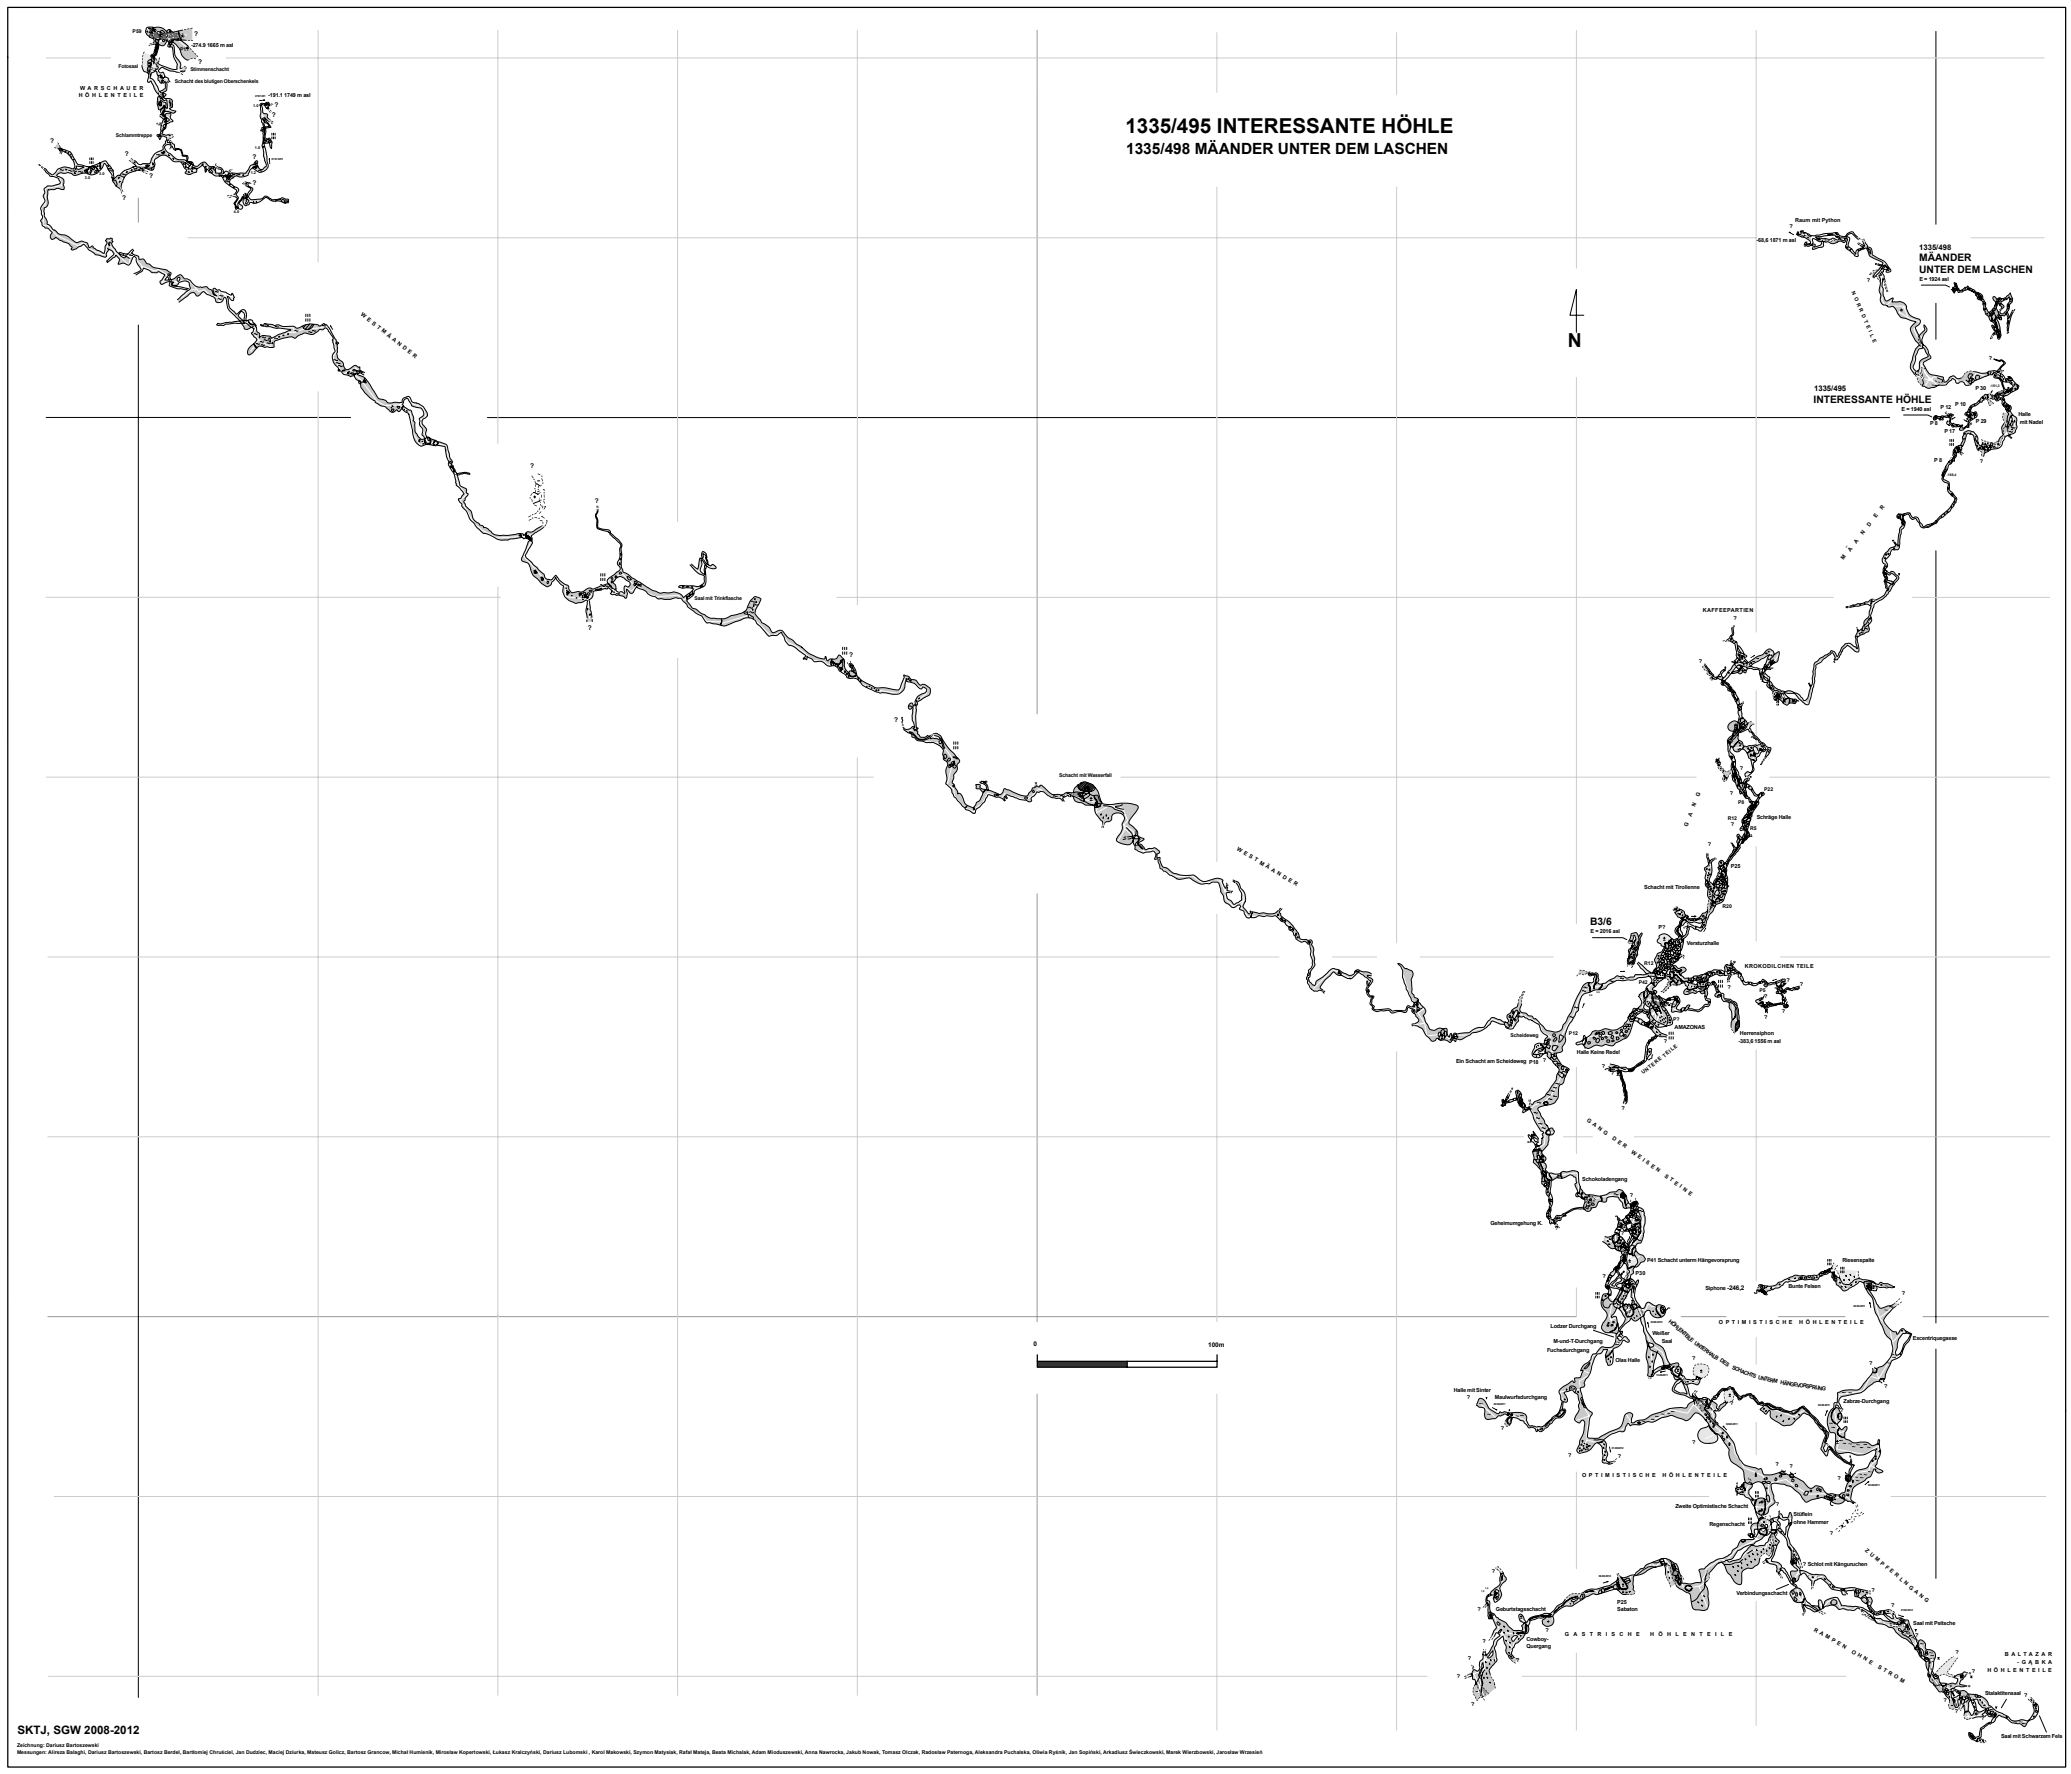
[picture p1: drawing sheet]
<svg xmlns="http://www.w3.org/2000/svg" width="1152mm" height="987mm" viewBox="0 0 1152 987" stroke-linecap="round" stroke-linejoin="round" font-family="sans-serif">
<defs><g id="words">
<g font-size="11.4">
<text x="626" y="74">1335/495 JASKINIA CIEKAWA</text>
<text x="626" y="74">1335/495 INTERESSANTE HÖHLE</text>
</g>
<text font-size="10.7" x="872" y="193">N</text>
<g font-size="8.6">
<text x="627" y="86">1335/498 MEANDER POD KOSÓWKĄ</text>
<text x="627" y="86">1335/498 MÄANDER UNTER DEM LASCHEN</text>
</g>
<text font-size="6.4" x="10" y="965">SKTJ, SGW 2008-2012</text>
<g font-size="5.7">
<text x="1068" y="145">MEANDER</text>
<text x="1068" y="145">MÄANDER</text>
<text x="1068" y="152">POD KOSÓWKĄ</text>
<text x="1068" y="152">UNTER DEM LASCHEN</text>
<text x="1009" y="224">JASKINIA CIEKAWA</text>
<text x="1009" y="224">INTERESSANTE HÖHLE</text>
<text x="885" y="514">B3/6</text>
</g>
<g font-size="4.3">
<text x="1068" y="139">1335/498</text>
<text x="1009" y="218">1335/495</text>
</g>
<g font-size="3.6">
<text x="108" y="20">?</text>
<text x="110" y="35">??</text>
<text x="153" y="59">?</text>
<text x="151" y="65">?</text>
<text x="152" y="65">?</text>
<text x="28" y="79">?</text>
<text x="28" y="81">?</text>
<text x="69" y="87">?</text>
<text x="70" y="88">?</text>
<text x="141" y="89">??</text>
<text x="83" y="99">?</text>
<text x="140" y="102">?</text>
<text x="140" y="103">?</text>
<text x="68" y="111">?</text>
<text x="295" y="260">?</text>
<text x="331" y="280">?</text>
<text x="327" y="350">?</text>
<text x="327" y="350">?</text>
<text x="472" y="366">?</text>
<text x="498" y="402">?</text>
<text x="961" y="718">-246,2</text>
<text x="575" y="749">0</text>
<text x="672" y="749">100m</text>
</g>
<g font-size="3.1">
<text x="106" y="26">-274.9 1665 m asl</text>
<text x="45" y="50">W A R S C H A U E R</text>
<text x="62" y="50">P A R T I E</text>
<text x="149" y="54">-191.1 1749 m asl</text>
<text x="151" y="54">-191.1 1749 m asl</text>
<text x="42" y="54">W A R S Z A W S K I E</text>
<text x="44" y="54">H Ö H L E N T E I L E</text>
<text x="999" y="123">Sala z Pytonem</text>
<text x="999" y="123">Raum mit Python</text>
<text x="996" y="127">?</text>
<text x="977" y="135">-68,6 1871 m asl</text>
<text x="1039" y="157">??</text>
<text x="1068" y="156">E = 1924 asl</text>
<text x="201" y="175" transform="rotate(39 201 175)">M E A N D E R</text>
<text x="201" y="175" transform="rotate(39 201 175)">W E S T M Ä A N D E R</text>
<text x="222" y="193" transform="rotate(39 222 193)">Z A C H O D N I</text>
<text x="1107" y="200">?</text>
<text x="1099" y="217">P 30</text>
<text x="1080" y="228">P 12</text>
<text x="1088" y="226">P 10</text>
<text x="1058" y="229">E = 1940 asl</text>
<text x="1123" y="231">Halle</text>
<text x="1123" y="231">Sala z Igłą</text>
<text x="1074" y="236">P 8</text>
<text x="1099" y="236">P 29</text>
<text x="1100" y="235">P 29</text>
<text x="1124" y="236">mit Nadel</text>
<text x="1082" y="241">P 17</text>
<text x="1076" y="257">P 8</text>
<text x="1102" y="258">?</text>
<text x="1102" y="257">?</text>
<text x="1040" y="294" transform="rotate(-52 1040 294)">D</text>
<text x="1040" y="293" transform="rotate(-52 1040 293)">D</text>
<text x="1043" y="289" transform="rotate(-52 1043 289)">EE RR</text>
<text x="1037" y="298" transform="rotate(-52 1037 298)">N</text>
<text x="1027" y="305" transform="rotate(-52 1027 305)">..</text>
<text x="1033" y="302" transform="rotate(-52 1033 302)">A</text>
<text x="1033" y="302" transform="rotate(-52 1033 302)">A</text>
<text x="1026" y="312" transform="rotate(-52 1026 312)">MM AE</text>
<text x="944" y="340">PARTIE KAWOWE</text>
<text x="947" y="340">KAFFEEPARTIEN</text>
<text x="965" y="345">?</text>
<text x="943" y="366">?</text>
<text x="945" y="369">?</text>
<text x="968" y="428">?</text>
<text x="945" y="443" transform="rotate(-69 945 443)">G</text>
<text x="962" y="442">?</text>
<text x="943" y="449" transform="rotate(-69 943 449)">N</text>
<text x="941" y="454" transform="rotate(-69 941 454)">A</text>
<text x="977" y="456">Schräge Halle</text>
<text x="977" y="456">Skośna Sala</text>
<text x="939" y="460" transform="rotate(-69 939 460)">G</text>
<text x="963" y="459">?</text>
<text x="688" y="473" transform="rotate(31 688 473)">M E A N D E R</text>
<text x="688" y="473" transform="rotate(31 688 473)">W E S T M Ä A N D E R</text>
<text x="950" y="470">?</text>
<text x="712" y="487" transform="rotate(31 712 487)">Z A C H O D N I</text>
<text x="915" y="494">Schacht mit Tirolienne</text>
<text x="923" y="494">Studnia z Tyrolką</text>
<text x="885" y="519">E = 2016 asl</text>
<text x="923" y="517">P?</text>
<text x="939" y="526">Versturzhalle</text>
<text x="939" y="526">Sala Zawaliskowa</text>
<text x="971" y="539">KROKODILCHEN TEILE</text>
<text x="971" y="539">KROKODYLEK</text>
<text x="960" y="548">?</text>
<text x="961" y="550">?</text>
<text x="993" y="546">??</text>
<text x="1001" y="548">?</text>
<text x="1001" y="549">?</text>
<text x="982" y="555">?</text>
<text x="991" y="562">?</text>
<text x="991" y="563">?</text>
<text x="981" y="566">?</text>
<text x="982" y="567">?</text>
<text x="932" y="573">Amazonka</text>
<text x="932" y="573">AMAZONAS</text>
<text x="968" y="576">Syfon Pański</text>
<text x="968" y="576">Herrensiphon</text>
<text x="926" y="579">?</text>
<text x="926" y="580">?</text>
<text x="967" y="580">-383,6 1556 m asl</text>
<text x="967" y="580">-383,6 1556 m asl</text>
<text x="877" y="586">Halle Keine Rede!</text>
<text x="810" y="591">Ein Schacht am Scheideweg</text>
<text x="859" y="591">?</text>
<text x="891" y="594">?</text>
<text x="896" y="598">?</text>
<text x="902" y="617">?</text>
<text x="902" y="617">?</text>
<text x="883" y="624" transform="rotate(36 883 624)">G A N G</text>
<text x="897" y="634" transform="rotate(36 897 634)">B I A Ł Y C H</text>
<text x="897" y="634" transform="rotate(36 897 634)">D E R</text>
<text x="907" y="641" transform="rotate(36 907 641)">W E I ß E N</text>
<text x="918" y="649" transform="rotate(36 918 649)">K A M I E N I</text>
<text x="880" y="657">Gang Czekoladowy</text>
<text x="880" y="657">Schokoladengang</text>
<text x="926" y="655" transform="rotate(36 926 655)">S T E I N E</text>
<text x="907" y="666">?</text>
<text x="907" y="666">?</text>
<text x="829" y="681">Sekretne Przejście K.</text>
<text x="829" y="681">Geheimumgehung K.</text>
<text x="902" y="687">?</text>
<text x="917" y="702">P41 Schacht unterm Hängevorsprung</text>
<text x="917" y="702">P41 Studnia pod Wiszącą Półką</text>
<text x="1025" y="702">Riesenspalte</text>
<text x="1025" y="702">Wielka Szczelina</text>
<text x="890" y="711">??</text>
<text x="910" y="709">P30</text>
<text x="949" y="717">Siphone</text>
<text x="950" y="717">Syfonik</text>
<text x="995" y="717">Bunte Felsen</text>
<text x="995" y="718">Kolorowe Skały</text>
<text x="904" y="723">?</text>
<text x="1058" y="721">?</text>
<text x="928" y="735" transform="rotate(41 928 735)">HÖHLENTEILE</text>
<text x="956" y="737">P A R T I E</text>
<text x="956" y="737">O P T I M I S T I S C H E</text>
<text x="978" y="737">O P T Y M I S T Y C Z N E</text>
<text x="1001" y="737">H Ö H L E N T E I L E</text>
<text x="863" y="739">Lodzer Durchgang</text>
<text x="870" y="739">Przełaz Łódzki</text>
<text x="919" y="743">Weißer</text>
<text x="920" y="743">Biała</text>
<text x="940" y="744" transform="rotate(41 940 744)">PARTIE</text>
<text x="864" y="747">M-und-T-Durchgang</text>
<text x="877" y="747">Przełaz MiT</text>
<text x="924" y="747">Salka</text>
<text x="925" y="747">Saal</text>
<text x="942" y="748" transform="rotate(35 942 748)">UNTERHALB</text>
<text x="1064" y="746">Excentriquegasse</text>
<text x="1065" y="746">Zaułek Heliktytowy</text>
<text x="861" y="752">Fuchsdurchgang</text>
<text x="872" y="751">Przełaz Lisi</text>
<text x="949" y="752" transform="rotate(35 949 752)">POD</text>
<text x="899" y="758">Olas Halle</text>
<text x="899" y="757">Sala Oli</text>
<text x="941" y="757">?</text>
<text x="955" y="756" transform="rotate(22 955 756)">STUDNIĄ</text>
<text x="957" y="757" transform="rotate(34 957 757)">DES</text>
<text x="964" y="762" transform="rotate(20 964 762)">SCHACHTS</text>
<text x="968" y="762" transform="rotate(20 968 762)">Z</text>
<text x="1040" y="759">?</text>
<text x="972" y="763" transform="rotate(14 972 763)">WISZĄCĄ</text>
<text x="978" y="767" transform="rotate(14 978 767)">UNTERM</text>
<text x="986" y="767" transform="rotate(8 986 767)">PÓŁKĄ</text>
<text x="991" y="770" transform="rotate(8 991 770)">HÄNGEVORSPRUNG</text>
<text x="1048" y="772">?</text>
<text x="809" y="775">Halle mit Sinter</text>
<text x="811" y="775">Sala z Naciekiem</text>
<text x="816" y="779">?</text>
<text x="832" y="778">Maulwurfsdurchgang</text>
<text x="849" y="779">Przełaz Kreci</text>
<text x="963" y="782">?</text>
<text x="1024" y="786">?</text>
<text x="1026" y="781">Zabrze-Durchgang</text>
<text x="1026" y="780">Przełaz Zabrzański</text>
<text x="835" y="796">?</text>
<text x="941" y="803">??</text>
<text x="900" y="810">?</text>
<text x="873" y="810">?</text>
<text x="900" y="811">?</text>
<text x="988" y="816">?</text>
<text x="880" y="822">O P T I M I S T I S C H E</text>
<text x="925" y="822">H Ö H L E N T E I L E</text>
<text x="996" y="817">?</text>
<text x="884" y="823">P A R T I E</text>
<text x="905" y="823">O P T Y M I S T Y C Z N E</text>
<text x="1022" y="823">?</text>
<text x="932" y="839">Zweite Optimistische Schacht</text>
<text x="933" y="839">Druga Studnia Optymistyczna</text>
<text x="988" y="838">?</text>
<text x="998" y="843">Stüflein</text>
<text x="998" y="843">Prożek</text>
<text x="950" y="851">Studnia Deszczu</text>
<text x="951" y="849">Regenschacht</text>
<text x="998" y="848">ohne Hammer</text>
<text x="998" y="848">bez Młotka</text>
<text x="987" y="854">?</text>
<text x="1018" y="854">?</text>
<text x="1038" y="863" transform="rotate(40 1038 863)">G A N G</text>
<text x="1038" y="863" transform="rotate(40 1038 863)">Z U M P F E R L N G A N G</text>
<text x="830" y="875">?</text>
<text x="1003" y="871">? Schlot mit Känguruchen</text>
<text x="1003" y="871">? Komin z Kangurkiem</text>
<text x="1051" y="874" transform="rotate(40 1051 874)">K U T A S Ó W</text>
<text x="966" y="887">Verbindungsschacht</text>
<text x="967" y="887">Studnia Łącznikowa</text>
<text x="1041" y="886">?</text>
<text x="900" y="892">P25</text>
<text x="822" y="896">?</text>
<text x="832" y="896">Geburtstagsschacht</text>
<text x="837" y="895">Urodzinowa</text>
<text x="900" y="896">Sabaton</text>
<text x="1052" y="894">?</text>
<text x="1065" y="904">Sala z Biczem</text>
<text x="1065" y="904">Saal mit Peitsche</text>
<text x="850" y="912">Trawers</text>
<text x="860" y="908">?</text>
<text x="871" y="910">P</text>
<text x="871" y="910">G A</text>
<text x="876" y="910">A R</text>
<text x="880" y="910">S T</text>
<text x="885" y="910">T IR EI</text>
<text x="897" y="910">S GC AH SE T</text>
<text x="918" y="910">R</text>
<text x="918" y="910">H YÖ CH ZL NE EN</text>
<text x="946" y="910">T</text>
<text x="950" y="910">E</text>
<text x="954" y="910">I</text>
<text x="958" y="910">L</text>
<text x="962" y="910">E</text>
<text x="1009" y="907" transform="rotate(30 1009 907)">P O C H Y L N I E</text>
<text x="1009" y="907" transform="rotate(30 1009 907)">R A M P E N</text>
<text x="1066" y="911">?</text>
<text x="1066" y="911">?</text>
<text x="825" y="914">?</text>
<text x="849" y="913">Cowboy-</text>
<text x="849" y="917">Quergang</text>
<text x="850" y="916">Kowboja</text>
<text x="817" y="923">?</text>
<text x="1030" y="919" transform="rotate(30 1030 919)">O H N E</text>
<text x="1038" y="924" transform="rotate(30 1038 924)">B E ZS T R O M</text>
<text x="1087" y="920">??</text>
<text x="1116" y="921">B A L T A Z A R</text>
<text x="1124" y="921">P A R T I E</text>
<text x="844" y="924">?</text>
<text x="1106" y="930">H Ö H L E N T E I L E</text>
<text x="1112" y="926">B A L T A Z A R A</text>
<text x="1122" y="926">- G Ą B K A</text>
<text x="1126" y="930">G Ą B K I</text>
<text x="811" y="934">?</text>
<text x="1049" y="930" transform="rotate(30 1049 930)">P R Ą D U</text>
<text x="1097" y="931">?</text>
<text x="1081" y="947">?</text>
<text x="1105" y="943">Sala</text>
<text x="1105" y="943">Stalaktitensaal ?</text>
<text x="1107" y="947">Stalaktytowa</text>
<text x="1126" y="944">?</text>
<text x="819" y="949">?</text>
<text x="1088" y="953">?</text>
<text x="1102" y="957">?</text>
<text x="1113" y="967">Saal mit Schwarzem Fels</text>
<text x="1121" y="967">Sala z Czarną Skałą</text>
</g>
<g font-size="2.9">
<text x="74" y="18">P59</text>
<text x="100" y="29">P17</text>
<text x="65" y="38">Sala Foto</text>
<text x="66" y="38">Fotosaal</text>
<text x="106" y="39">Studnia Głosów</text>
<text x="106" y="39">Stimmenschacht</text>
<text x="96" y="46">Studnia Krwawego Uda</text>
<text x="97" y="46">Schacht des blutigen Oberschenkels</text>
<text x="65" y="76">Schlammtreppe</text>
<text x="67" y="76">Błotne Schody</text>
<text x="1030" y="163" transform="rotate(67 1030 163)">P A R T I E</text>
<text x="1030" y="163" transform="rotate(67 1030 163)">N O R R D T E I L E</text>
<text x="1038" y="181" transform="rotate(67 1038 181)">P Ó Ł N O C N E</text>
<text x="386" y="335">Sala z Bidonem</text>
<text x="386" y="334">Saal mit Trinkflasche</text>
<text x="589" y="432">Studnia z Wodospadem</text>
<text x="589" y="432">Schacht mit Wasserfall</text>
<text x="982" y="440">P22</text>
<text x="967" y="447">P8</text>
<text x="961" y="456">R12</text>
<text x="974" y="462">R5</text>
<text x="963" y="483">P25</text>
<text x="958" y="505">R20</text>
<text x="915" y="537">R12</text>
<text x="911" y="548">P42</text>
<text x="912" y="547">P42</text>
<text x="979" y="552">P5</text>
<text x="980" y="552">P5</text>
<text x="931" y="568">P?</text>
<text x="873" y="576">P12</text>
<text x="840" y="577">Scheideweg</text>
<text x="845" y="578">Rozdroże</text>
<text x="877" y="586">Sala nie da Rady!</text>
<text x="823" y="591">Studnia na Rozdrożu P18</text>
<text x="851" y="592">P18</text>
<text x="914" y="598" transform="rotate(-38 914 598)">DOLNE PARTIE</text>
<text x="914" y="598" transform="rotate(-38 914 598)">UNTERE TEILE</text>
<text x="909" y="709">P30</text>
<text x="9" y="972">Zeichnung: Dariusz Bartoszewski</text>
<text x="10" y="971">Rysunek: Dariusz Bartoszewski</text>
<text x="9" y="976">Messungen: Alireza Balaghi, Dariusz Bartoszewski, Bartosz Berdel, Bartłomiej Chruściel, Jan Dudziec, Maciej Dziurka, Mateusz Golicz, Bartosz Grancow, Michał Humienik, Mirosław Kopertowski, Łukasz Kralczyński, Dariusz Lubomski , Karol Makowski, Szymon Matysiak, Rafał Mateja, Beata Michalak, Adam Mioduszewski, Anna Nawrocka, Jakub Nowak, Tomasz Olczak, Radosław Paternoga, Aleksandra Puchalska, Oliwia Ryśnik, Jan Sopiński, Arkadiusz Świeczkowski, Marek Wierzbowski, Jarosław Wrzesień</text>
<text x="10" y="975">Pomiary: Alireza Balaghi, Dariusz Bartoszewski, Bartosz Berdel, Bartłomiej Chruściel, Jan Dudziec, Maciej Dziurka, Mateusz Golicz, Bartosz Grancow, Michał Humienik, Mirosław Kopertowski, Łukasz Kralczyński, Dariusz Lubomski , Karol Makowski, Szymon Matysiak, Rafał Mateja, Beata Michalak, Adam Mioduszewski, Anna Nawrocka, Jakub Nowak, Tomasz Olczak, Radosław Paternoga, Aleksandra Puchalska, Oliwia Ryśnik, Jan Sopiński, Arkadiusz Świeczkowski, Marek Wierzbowski, Jarosław Wrzesień.</text>
</g>
<g font-size="2.1">
<text x="141" y="59">1.0</text>
<text x="142" y="83">1.0</text>
<text x="47" y="99">3.0</text>
<text x="55" y="97">3.0</text>
<text x="139" y="97">1.2</text>
<text x="130" y="119">4.0</text>
<text x="963" y="543">4,0</text>
</g>
<g font-size="1.9">
<text x="1107" y="215">-151,3</text>
<text x="1083" y="265">-168,4</text>
<text x="1083" y="265">-168,4</text>
</g>
<g font-size="1.5">
<text x="142" y="54">27.07.201</text>
<text x="143" y="54">27.07.201</text>
<text x="151" y="89">27.07.2011</text>
<text x="1031" y="727">02.08.2011</text>
<text x="919" y="736">03.08.2012</text>
<text x="922" y="764">13.08.2011</text>
<text x="922" y="765">13.08.2011</text>
<text x="831" y="782">02.08.2011</text>
<text x="1012" y="782">02.08.2011</text>
<text x="960" y="793">02.08.2011</text>
<text x="897" y="806">01.08.2012</text>
<text x="1040" y="826">02.08.2011</text>
<text x="890" y="877">06.08.2012</text>
<text x="1058" y="896">01.08.2012</text>
</g>
<g font-size="1.3">
<text x="884" y="554">2,0</text>
<text x="888" y="552">2,5</text>
<text x="917" y="766">1,0</text>
<text x="917" y="767">1,0</text>
<text x="824" y="886">1,0</text>
<text x="826" y="884">1,0</text>
</g>
</g></defs>
<!-- layer: Fill -->
<path d="M825 925v3l-2 4v1v-2l3-4zM831 918l-3 4a.9 .9 0 0 0 1 0 .9 .9 0 0 0 1-1l1-1zM829 886v1zM842 911a1.3 1.3 0 0 0-1 1 1.3 1.3 0 0 0 1 1l1-1a1.1 1.1 0 0 0 1-2 1 1 0 0 0-2 0zM863 790l-2 3 4-4zM857 795h1v-1zM1042 900l1 1zM1131 949h1zM1050 898v1l3 2a2.4 2.4 0 0 0-1-3 2.4 2.4 0 0 0-2 0zM1096 946l-1 1v5l2 2h1a4 4 0 0 0 0-6l-1-2zM1087 941l1 3 1-1a1 1 0 0 0 2 0 .8 .8 0 0 0-1-1 2.3 2.3 0 0 0-3-1zM1086 941v3l1 1v3a1.1 1.1 0 0 0 1 2 1.1 1.1 0 0 0 1-2 2 2 0 0 1-2-2 2 2 0 0 1 1-2zM1107 954l3 1-1-1zM874 890v1a2.6 2.6 0 0 0 4-2zM997 868v1zM991 872l-1 1h1zM978 847v4h1a5 5 0 0 0 5 1 .8 .8 0 0 0 1 0 .8 .8 0 0 0 0-1 3 3 0 0 1-4-1zM990 845l-1 1a3 3 0 0 1 1 4l3 4a6 6 0 0 1 2-6 1.5 1.5 0 0 0 0-3 1.5 1.5 0 0 0-2 1l-3-1zM997 863a6 6 0 0 1-1 5zM950 874l-1 5 1-3 1-1zM960 868h1a4 4 0 0 0 4 0h1a11 11 0 0 0 5-5l1-1a4 4 0 0 1 6-2h1a6 6 0 0 0 6-5v-1a4 4 0 0 0 2 6h1a6 6 0 0 1-2-7l-1-1-5 4-3 2a5 5 0 0 1-4 2l-4 2a8 8 0 0 0-5 5zM976 851l1 2a1.1 1.1 0 0 0-1 2 .9 .9 0 0 0 1 0 .9 .9 0 0 0 1-1 2.1 2.1 0 0 0 0-3zM975 826v1l-2 2a4 4 0 0 0 2 4 2.7 2.7 0 0 0 4 0l4 1-1-6a4 4 0 0 0-6-3zM900 880v4h1zM911 792a1 1 0 0 0 2 0 1 1 0 0 0-2 0zM933 770l-1 1a1.9 1.9 0 0 0 0 2 1.9 1.9 0 0 0 2 1l5 2-3-7a1 1 0 0 0-1-1 1 1 0 0 0-1 1zM922 752l-2 9v1h1a6 6 0 0 1 5-2l2 1 2 1 2 4a6 6 0 0 1 5 4h1l-1-2a4 4 0 0 0-3-4 2.1 2.1 0 0 1-2-1 2.1 2.1 0 0 1 1-3h-2a4 4 0 0 0-4 0h-1v-1a9 9 0 0 0-4-7zM868 785l-3 4a7 7 0 0 0 4-5zM883 759l-2 2h2l2-3zM903 715v1zM900 711l-3 4a1.6 1.6 0 0 0 1 0 1.6 1.6 0 0 0 1-1h1a1.9 1.9 0 0 0 2-3zM900 728l-3 5a2 2 0 0 1 2 0 2 2 0 0 1 1 2l1 5 2-4a2.8 2.8 0 0 0 0-5l-1-2zM942 776l1 1 1 1zM950 780v1a1.1 1.1 0 0 0 2 1 1.1 1.1 0 0 0 0-2l1-1h-1l-1 3zM943 774h1l-1 2 2 2 3-1 2 1-1 1-5-1a1 1 0 0 1-1 1 1 1 0 0 1 0-2 1.7 1.7 0 0 1-1-1 1.7 1.7 0 0 1 1-2zM953 779v1a2.6 2.6 0 0 1 2 3l1 1a5 5 0 0 1 4-4v-1l-1-2a2.3 2.3 0 0 1 1-3l1-1a1.9 1.9 0 0 1 2 0 1.9 1.9 0 0 1 1 2h1v-1a2.2 2.2 0 0 0-2-2 2.2 2.2 0 0 0-2 1l-1 1a3 3 0 0 0-4 3 2.9 2.9 0 0 1-3 2zM1016 800v1zM1059 742l-3 3v5a2.8 2.8 0 0 0-1 4 11 11 0 0 0 5-7l2-3a1.4 1.4 0 0 0 1-1 1.4 1.4 0 0 0-2-1zM518 410v1h3a1 1 0 0 0 1 0 1 1 0 0 0 1 0 3 3 0 0 0-5-1zM150 188v2v-2zM233 245v1zM225 222v1a2.5 2.5 0 0 0-1 3 2.5 2.5 0 0 0 2 1l1 1a5 5 0 0 1 3 4 2.4 2.4 0 0 0 1 3v1a8 8 0 0 0 4 8 1 1 0 0 0 1 0 1 1 0 0 0 0-1l-1-1a6 6 0 0 0-2-6v-1a4 4 0 0 1 2-4 4 4 0 0 0 0-3 4 4 0 0 0-4-2 7 7 0 0 1-4-4h-1zM135 180h1zM134 174l-1 1a3 3 0 0 0 3 3v-2a2.1 2.1 0 0 0-2-2zM99 155v1v1l1-2v-1zM93 153a.5 .5 0 0 0 1 0 .5 .5 0 0 0-1 0zM102 90h1zM93 154l-1 2h2zM103 90l1 3h1l1-1zM106 91v1a.9 .9 0 0 0 1 1 .9 .9 0 0 0 0-1 .9 .9 0 0 0 0-1zM137 111v2a1.1 1.1 0 0 0 1-1 1.1 1.1 0 0 0 0-1zM125 98a.6 .6 0 0 0 1 0 .6 .6 0 0 0-1 0zM61 135l-1 1 1 1v-2zM31 81a1.6 1.6 0 0 1 2 0 1.6 1.6 0 0 1 1 1h-1a1.2 1.2 0 0 1-2 1 1.2 1.2 0 0 1 0-2zM42 92a1.7 1.7 0 0 0 2 2 1.7 1.7 0 0 0 2 0l1-1zM93 78v1l2 1zM88 75l1 1 1-1zM93 66v1a.9 .9 0 0 0 1 0 .9 .9 0 0 0-1-1zM91 55l-1 1a1.9 1.9 0 0 1 2 1 1.9 1.9 0 0 1 0 3h1v-4h-2zM91 64h1zM88 54l2 1v-1l1 1v-1l1 1a2.6 2.6 0 0 1 3 0 2.6 2.6 0 0 1 1 2v2l-2 1 4 2a2.2 2.2 0 0 1-4 0 1.5 1.5 0 0 1-2 0 1.5 1.5 0 0 1 0-2h-1v-1l-2 2a1.4 1.4 0 0 1-1-2zM90 60h1v2a2.4 2.4 0 0 0 1 3l1 1a1.6 1.6 0 0 1-1-3 1.5 1.5 0 0 1 2 0h1a4 4 0 0 0 1 5h-1a3 3 0 0 0-3 4l-2 1v-1h1l1-3a1.3 1.3 0 0 0-1 1 1.3 1.3 0 0 0 0 1l-1 1-1-1a.9 .9 0 0 0 1-1 1 1 0 0 0-2 0l-1-1h3a1.6 1.6 0 0 1 2-2v1v1h1l-1-3a1.7 1.7 0 0 1-3-1v-1h1a2.4 2.4 0 0 1 0-4zM88 58l1 1zM82 38l1 1 1 3a1.4 1.4 0 0 0 1 2l3 4 1 3h-1a1.7 1.7 0 0 0 2 2v1l-2-1-2-3-2-5a1.1 1.1 0 0 1-2 1 1.1 1.1 0 0 1 0-2l1-2zM84 16v1l1 1-1-2zM82 16v-1h4a6 6 0 0 1 7 3l-4 1-4-1a3 3 0 0 0 2 4v3a.9 .9 0 0 0 1-1 .9 .9 0 0 0 0-1l1-1h1h3a2.7 2.7 0 0 1-2 3 2.7 2.7 0 0 1-3 0l-1 5-1 1-1 4a.7 .7 0 0 0-1-1 .7 .7 0 0 0 0 1v3l-2-1v-1a2.7 2.7 0 0 1 3-4 1.4 1.4 0 0 1-1-1 1.4 1.4 0 0 1 2-1v-4a1 1 0 0 0 1-1 1 1 0 0 0-2 0h-2l1-1a1.9 1.9 0 0 0 2-1 1.9 1.9 0 0 0-2-2l-1-1a3 3 0 0 1-1-4zM93 17h1l2 1a2.3 2.3 0 0 1-3 0zM96 18l11-2v7l-6-1 3 3 6 6-1 2h-3a4 4 0 0 1-5-4l-1-2-4-4-1 2h1l1 1a10 10 0 0 0 3 9l1 1a1.1 1.1 0 0 0-1 2 1 1 0 0 0 2 0l1-1 1 1h-1a1.8 1.8 0 0 1 0 2 1.8 1.8 0 0 1-2 0h1l-1 1-8-2a3 3 0 0 0-5 0 1.4 1.4 0 0 0 1 1 1.4 1.4 0 0 0 2 0l1 2-1 1a2.3 2.3 0 0 1 3 2v1a1 1 0 0 0-1 0 1 1 0 0 0 0 1v1a3 3 0 0 1-3 4h1a1 1 0 0 1 1 0 1 1 0 0 1 0 2h-1v-1l-2-2a4 4 0 0 0 3-5h-2a1 1 0 0 0 1 0 1 1 0 0 0-1-1v1a.7 .7 0 0 1-1 0 .7 .7 0 0 1 0-1l-1-1v-2h1l1 1a1.3 1.3 0 0 0 0-1 1.3 1.3 0 0 0-2 0l-1-2a1 1 0 0 1 0-1 1 1 0 0 1 1-1l-1-2a2 2 0 0 1-1-2l1-2v1l2-1-1 3 3 2a9 9 0 0 0 8 1 7 7 0 0 0-2-6l-1-6h-2v-1a1.2 1.2 0 0 0 0-2 1.2 1.2 0 0 0-1-1 1.3 1.3 0 0 1 2-1 1.3 1.3 0 0 1 1 1l4-1a1.4 1.4 0 0 0 2 0 1.4 1.4 0 0 0 0-2h-2zM147 78h1zM146 72l1 2v-2zM146 67l1 4 3-1-1-1zM391 308v1a2.1 2.1 0 0 0 1 4l1 1v-3a1.8 1.8 0 0 0-2-3zM390 311a5 5 0 0 1 0 6l2 3v-3v-2l1-1zM343 322h-1a2 2 0 0 0-1 2 2 2 0 0 0 2 2 3 3 0 0 0 1 3h2l2 1-1-2a1.5 1.5 0 0 1 0-2 1.6 1.6 0 0 1 3 1 2 2 0 0 0 1-3 2 2 0 0 0-2-1 4 4 0 0 0-6-1zM946 779l3 2v1zM838 790a1.3 1.3 0 0 0 1 2 1.3 1.3 0 0 0 2 0l-1 1a1.7 1.7 0 0 1-2 0 1.7 1.7 0 0 1 0-2zM929 868l2 1a5 5 0 0 1 3 5v1l-2-2zM1042 898a2.8 2.8 0 0 0 2 2h2l2 1 8 3v-1a18 18 0 0 1-8-5h-4zM1074 925l2-1v3a3 3 0 0 0 2 5l1 3-1-1h-1a1 1 0 0 1-1-1 1 1 0 0 1 0-1h-1a1.6 1.6 0 0 1 0-3 3 3 0 0 1-1-4zM1080 936l4 1 2-1a1.8 1.8 0 0 0 3 0 1.8 1.8 0 0 0-1-3h-1l2-1 3-1a5 5 0 0 1 5 0h-1a2.1 2.1 0 0 0-3 2l-1 1a2.9 2.9 0 0 0-1 3l5 1h-5a5 5 0 0 0-5 1v-2l-1 1a1.3 1.3 0 0 1 0 1 1.3 1.3 0 0 1-1 1 1.3 1.3 0 0 1-1-2v-1l-1 1h-1zM1068 913a3 3 0 0 1 3 4h1a4 4 0 0 1 5 5 5 5 0 0 1-5 0l1 1v1v8l2 2a3 3 0 0 0 3 4h3l1 3h4v-2l5 2a4 4 0 0 1 5 1l3 1 1 1a6 6 0 0 1 7 5l4 3 6 3a6 6 0 0 0 8 2 4 4 0 0 0 6-3 7 7 0 0 0-3-9h1a1.1 1.1 0 0 1 1-1 1.1 1.1 0 0 1 1 1l3 4v1a7 7 0 0 1-5 8l-1 1a1.4 1.4 0 0 1-2 2 1.4 1.4 0 0 1-1-2l-6-1-2-2-3-1a2.5 2.5 0 0 0-4 2v1l-2 1a1.6 1.6 0 0 0-3 1l-2 2a3 3 0 0 0-1 3v1l-1 1h1a1.9 1.9 0 0 1 3 2h-2l-4-1a4 4 0 0 1-3-4h1a2.7 2.7 0 0 0 4 2l1-5 5-3h1l2-3h-3l-1-2 1 1-2-2a2.2 2.2 0 0 0-2-2l-2-3a1.6 1.6 0 0 0-1-2 1.6 1.6 0 0 0-2 1l-1-1-5-1a1.1 1.1 0 0 0-2-1 1.1 1.1 0 0 0 1 2 1 1 0 0 0 1-1h2l3 2a3 3 0 0 1 3 4v1a2.4 2.4 0 0 0 4 0 .6 .6 0 0 1 1 0 .6 .6 0 0 1 0 1l-1 1a.9 .9 0 0 0-1 1 1 1 0 0 0 2 0v1h-5l-4 1a2.3 2.3 0 0 1-3 0 2.3 2.3 0 0 1 0-3v-4l-2 3-1-1 1-4-1-2v1l-1 1a1.9 1.9 0 0 1 1 2 1.9 1.9 0 0 1-2 1 2.3 2.3 0 0 1-3 0 2.3 2.3 0 0 1 0-3v-2l-2-2a4 4 0 0 0-4-2l-3-4a4 4 0 0 1-3-4v-1a5 5 0 0 0-1-5v-3l-4-3-2-3a1.7 1.7 0 0 1 3 0 1.7 1.7 0 0 1 0 2l1 1h1l-1-1a2.8 2.8 0 0 0-2-3v-1a2.6 2.6 0 0 1 0-3zM981 719l1-1zM981 719v1zM909 688l-1 1a5 5 0 0 0-1 5l2-3zM906 697l-1 3 1 4-1 1a1.6 1.6 0 0 0 0-2 1.6 1.6 0 0 0-2 0l-1 2a2.2 2.2 0 0 0-1 4l3-2-1 2a1.4 1.4 0 0 0-1 1 1.4 1.4 0 0 0 1 1l2 2 1-3a1.6 1.6 0 0 1 1-2l-2-3 1 1 2-1h1a4 4 0 0 0 0-7zM870 676h1zM902 681v2l-1 3v2a2 2 0 0 0-3-1 2 2 0 0 0 0 3l2 3 2 2a1.5 1.5 0 0 1 2 1 1.5 1.5 0 0 1 0 2 .7 .7 0 0 0-1 1 1.1 1.1 0 0 0 2-1v-1a1.3 1.3 0 0 0 1-2v-2v-1l-1 1-1-1v-2l-3-2 3 3a1.3 1.3 0 0 0 1 1 1.3 1.3 0 0 0 2-1 3 3 0 0 0 0-4l-1-2h2l1 1a1.1 1.1 0 0 0 1 0 1.1 1.1 0 0 0 1-1 1.1 1.1 0 0 0-2-1h-3a2.2 2.2 0 0 1-2 1 2.2 2.2 0 0 1-1-3h1a1.1 1.1 0 0 0 0-1 1.1 1.1 0 0 0-2 0zM905 681v1v2h1a2.3 2.3 0 0 0 2-3v-1zM900 678l1-1a2.2 2.2 0 0 0 2 1 2.2 2.2 0 0 0 2-2l1-1 1-2a1 1 0 0 1 1-1 1 1 0 0 1 1 1l3 1a1.5 1.5 0 0 0-1 2 1.5 1.5 0 0 0 1 1l1 2a6 6 0 0 0-1-5l-1-1h-1l1-2h-2l2-2 1 1-1 1a5 5 0 0 1 4 6v4l-1 7a3 3 0 0 1-3 4l-1 1a5 5 0 0 0 4 6 2 2 0 0 1 1 2 2 2 0 0 1-2 1l-2 3a2.4 2.4 0 0 0-2 3l-1 1-1 2-3 3v-1l-1 1a2.2 2.2 0 0 0-3 2l2 1 1-1v1a3 3 0 0 1-4 0l-2-1a1.3 1.3 0 0 1-1 0 1.3 1.3 0 0 1 0-1l5-5-1-3-1-1 1 1-4 4a3 3 0 0 0-1 5 3 3 0 0 1 1 5h-1l2 3 2-2 2-5a1.4 1.4 0 0 1 2 2 1.3 1.3 0 0 1-1 1l-2 2v1a2.4 2.4 0 0 0-2 3 1.2 1.2 0 0 0 1 1 1.2 1.2 0 0 0 1-1l3-4-1 2v1h1v-3l2-3a2.2 2.2 0 0 1 3-2v-1l-1-3h-1l1-1a2.2 2.2 0 0 1 3 1v1l2-2-2 5a10 10 0 0 0 3 10l-5-2v-2h1l-1-2v-4l-5 7a1 1 0 0 0 0 2 1.1 1.1 0 0 0 2-1l2 1a1 1 0 0 1 2 0 .9 .9 0 0 1-1 1 .9 .9 0 0 1-1 0l-2-1-2 1a1 1 0 0 0 0-2 1 1 0 0 0-1 0l-1 1a.9 .9 0 0 0 1 1 .9 .9 0 0 0 1 0l1-1 1 1-1 3a.9 .9 0 0 0 1 1 .9 .9 0 0 0 1-1h1v-1l2-1h1l1-1 2 6a1.6 1.6 0 0 0 2-1 1.6 1.6 0 0 0-1-2l-1-2a1.7 1.7 0 0 0 2-1 1.7 1.7 0 0 0 1-1 1.9 1.9 0 0 1 1-2 1.9 1.9 0 0 1 2 1l3 2a3 3 0 0 1 5 1 3 3 0 0 1-3 5h-2a6 6 0 0 1-4-4 2.7 2.7 0 0 0-3 3v2a21 21 0 0 0 10 16l4 9h1l3-1 1 1v1a4 4 0 0 1 2 5h1a4 4 0 0 0 4 3l2-1a1.1 1.1 0 0 0 1 0 1.1 1.1 0 0 0 0-1l3 1h-1a2.5 2.5 0 0 1-1 3 2.5 2.5 0 0 1-3 0h-4l2 3a6 6 0 0 0 2 5l-8-2a3 3 0 0 1-3-4l1-3 2-2a2 2 0 0 1-2 0 2 2 0 0 1-1-2l-1-1a2.2 2.2 0 0 0-2-3l-2 1a9 9 0 0 0-7 4 1.8 1.8 0 0 1-2-1 1.8 1.8 0 0 1 0-2v-5a14 14 0 0 1 0-9l-4-16a2.7 2.7 0 0 1-3 2 2.7 2.7 0 0 1-2-2l-1 2-5 4-1 2v-1l-1 2 1 1v-1h1l-1-1h2v1h-1l1 1-1 1a1.1 1.1 0 0 0-2 0 1.1 1.1 0 0 0 1 1l1 1v-1a1.9 1.9 0 0 1 2-1 1.9 1.9 0 0 1 2 1l1 1-1 1-2-1h-1a7 7 0 0 1-5 4v5a3 3 0 0 1-3 5l-2-6 1-3a2.1 2.1 0 0 0-3 2 4 4 0 0 0-4 4l-2 7-1 2a5 5 0 0 0-2 5l-1 1a1.4 1.4 0 0 0-2 0 1.4 1.4 0 0 0 1 2l2 7 2 4a1.8 1.8 0 0 1 1 2l-1 3v2a10 10 0 0 0 0 8h5l7-3a9 9 0 0 0 7-5 6 6 0 0 1 4-6l1 1v4h1l2-1a13 13 0 0 0 8-3l6-2a31 31 0 0 1 13-2 6 6 0 0 1 4-4h1a1.7 1.7 0 0 1 1 0 1.7 1.7 0 0 1 1 2l2 2a1.3 1.3 0 0 0 0 2 1.3 1.3 0 0 0 2-1l2 4v2l2 1v2h3l-5-5a6 6 0 0 0-3-4l1-1h1h1l-1-1-1-1a1.4 1.4 0 0 1 1-2l1-1 1 1 5-5a4 4 0 0 1 4-2 2.6 2.6 0 0 1 4 1 6 6 0 0 0 4 4l3-2a2.6 2.6 0 0 1 4 1l3 4a1.4 1.4 0 0 1 2 0 1.4 1.4 0 0 1 1 1 6 6 0 0 1 6 2h3l2 1a10 10 0 0 0 8-1h1a1.7 1.7 0 0 1 2-1 1.7 1.7 0 0 1 1 2l11 11a5 5 0 0 1 0 7v2a2.4 2.4 0 0 0 0 4l1-2a1.5 1.5 0 0 1 1-1 1.5 1.5 0 0 1 2 1l2 3 5 4a1.5 1.5 0 0 0 3 0l-1-3 1 3a1.6 1.6 0 0 0 0 1 1.6 1.6 0 0 0 1 1l-2 6v-2l1-3a1.2 1.2 0 0 0 0-1 1.2 1.2 0 0 0-1-1l-3-1-4-3-3-3a1.2 1.2 0 0 0-1-1 1.2 1.2 0 0 0-1 2l-1 2-1-2a3 3 0 0 1-1-4l1-3a4 4 0 0 0-2-6l-4-6-2-2a3 3 0 0 0-5 1l-2 2a7 7 0 0 1-12 1 5 5 0 0 1-3-6 1.5 1.5 0 0 0-2 1l-1 1-3-3 2-2-3-1-2-3-2-1v-1l-4 1a1.5 1.5 0 0 1-2 2 1.5 1.5 0 0 1-1-2l-2-2a4 4 0 0 1-3 5h-1l-1 2-1 1a2.9 2.9 0 0 1-4 2h-1a4 4 0 0 1 0 5l2 2v1l4 4 3 3a20 20 0 0 1 4 9l1 3a13 13 0 0 0 10 5h1a1.6 1.6 0 0 1 2 2 5 5 0 0 0 5 1l5-2 2 1 2 1h1h2a1.2 1.2 0 0 0 0 1 1.2 1.2 0 0 0 1 1l5 3a4 4 0 0 0 5 3 4 4 0 0 1 6 2l2 1 6 1 1-1a4 4 0 0 0 3-4l2-3-2-1v-1l1-1h-1h1l1 1h1l-1 2a1.8 1.8 0 0 0 1-3v1l3-4 3-1a5 5 0 0 0 5-4l1-1a4 4 0 0 0 1-5h-1a13 13 0 0 1-13 1 10 10 0 0 1-7 0l-1-2v-7v-2a3 3 0 0 1-4-3 11 11 0 0 1 3-11 1.5 1.5 0 0 1 0-2 1.5 1.5 0 0 1 2-1l1-3a2 2 0 0 1-1-2 2 2 0 0 1 2-1l5-1a6 6 0 0 0 9-4l1-2a9 9 0 0 0 3-6h1h1l4-1 4-5 1-5-1-5a13 13 0 0 1-5-8l-4-7-1-8-4-6a2.5 2.5 0 0 0-2-3 2.5 2.5 0 0 0-3 1l-3 2a3 3 0 0 1-5 1l-1-1a4 4 0 0 1-3-3l-1-1a3 3 0 0 1-1-4l-6 2a4 4 0 0 1-6 2h-4l-4 1h-3h-1a3 3 0 0 0-3 2l-2 1-6 2-2 2 1-1-2-2h-1l-1 1a.8 .8 0 0 1-1 0 .8 .8 0 0 1 0-1l1-1a1.4 1.4 0 0 1 0-1 1.4 1.4 0 0 1 2 0l4 1a7 7 0 0 0 5-3l7-3a6 6 0 0 1 5 0h3l4-1a2.4 2.4 0 0 0 3-1l6-2h2l1 1v2l1 1a5 5 0 0 1 3 4h1a7 7 0 0 0 6-2l3-1 7 2h-4l-1 1 5 1 1 1-2-1v1l1 1 1-1 1-1v-1h1a2.4 2.4 0 0 1 4 0h2l3 2h-4h-6a1.4 1.4 0 0 1 0 2 1.4 1.4 0 0 1-2 0h-1l-1-2 5 10a2.8 2.8 0 0 0 2 2 2.8 2.8 0 0 0 2-1l7-2-1 2-5 4a4 4 0 0 0-2 4 4 4 0 0 0 2 3l3 3h2v1l2-1a2.1 2.1 0 0 1 1-2 2.1 2.1 0 0 1 3 2l3 1-2 4-3 4a8 8 0 0 1-6 7l-4 7a4 4 0 0 1-5 5l-4 2a14 14 0 0 1-11 5h-2a3 3 0 0 0-3 1 3 3 0 0 0-1 4l2 2-1 1-1-1a1 1 0 0 0 0-1 1 1 0 0 0-1 0 1 1 0 0 0 0 1h1l1 2a4 4 0 0 1-1 7 1.4 1.4 0 0 0 1 2v1a1.1 1.1 0 0 0 1 0 1.1 1.1 0 0 0 1-1h1a1.6 1.6 0 0 1 1 1 1.6 1.6 0 0 1-1 2v1a2.3 2.3 0 0 0 0 2 2.3 2.3 0 0 0 2 1 9 9 0 0 0 8 1l3 1a3 3 0 0 0 3 1 3 3 0 0 0 2-3l1 4a7 7 0 0 1-1 8l-1 2a1.3 1.3 0 0 0 0 1 1.3 1.3 0 0 0 1 1l3 1a2.3 2.3 0 0 1-3 1 2.3 2.3 0 0 1-1-2 4 4 0 0 0-3 4l-5 4a9 9 0 0 0-6 10l2 1h-1l-2-1h-1l-1-1a6 6 0 0 1-9 0 10 10 0 0 0-9 0h-1a2.9 2.9 0 0 1-4 1l-4-5a17 17 0 0 0-9-4l-2-1a2.2 2.2 0 0 0-3 2l1 8a1.9 1.9 0 0 1 0 2 1.9 1.9 0 0 1-1 1 4 4 0 0 0-2 3l-2 2h-2l1 2h2l2 2v-2l2-1a2.6 2.6 0 0 0 3 0 2.6 2.6 0 0 0 0-3l2 3h2a1 1 0 0 0 1 0 1 1 0 0 0 0-1l1-1a.6 .6 0 0 1 1 0 .6 .6 0 0 1 0 1v4l-2 4v3l1 5 1 1h-2l-1-4-3-3a4 4 0 0 1-2-6l-2-1-1 2-1-1 1 3a1.1 1.1 0 0 0 0 1 1.1 1.1 0 0 0 2 0 1.1 1.1 0 0 1 1 1 1.1 1.1 0 0 1-2 1 5 5 0 0 0 3 4l-2 3-1 5-1 2a1.2 1.2 0 0 0 0 2 1.2 1.2 0 0 0 2 0 5 5 0 0 1 4 3l1 1 4 6v-1l-1-4h2a1.4 1.4 0 0 0 1 0 1.4 1.4 0 0 0 1-1l-3-2a1.3 1.3 0 0 1-1-1 1.3 1.3 0 0 1 1-2l1-3 2 2-2-6 3 5 2 6h-1l-2-5v2a3 3 0 0 0 1 4l1 1h1a26 26 0 0 0 12 2l5 6a6 6 0 0 0 5 2l7-1 9 2v2h-2a1.1 1.1 0 0 0-1 1 1.1 1.1 0 0 0 1 1 2.3 2.3 0 0 1 3 1 2.3 2.3 0 0 1-1 3v1l3 3 7-2 2 1 1 1a2 2 0 0 0 2 3h2l2 1a2.5 2.5 0 0 1 3 3l3 7-3-2-3-3a1.3 1.3 0 0 1-2 1 1.3 1.3 0 0 1-1-1v-2h2l1 2a1.4 1.4 0 0 0 1-2 1.4 1.4 0 0 0-2-1l-4 1-3-1-1 1 2 1h4l-1 2 2 1a7 7 0 0 0 6 3h1a3 3 0 0 1 1 6v1a13 13 0 0 0-8-7l-2-2a5 5 0 0 0-5-4l-3-1a5 5 0 0 1-5-2l-7-4 1-1 3 2a.7 .7 0 0 0 1-1 .7 .7 0 0 0-1 0l-4-3 1 2-3-2a10 10 0 0 1-8 0 3 3 0 0 1-5-2h-2l-3 1-4 2 3 1a3 3 0 0 1-4-1 6 6 0 0 1-5-1l-2-2h3l4 3h1l-4-3h2a1.3 1.3 0 0 0 2 0 1.3 1.3 0 0 0 0-2 1.1 1.1 0 0 1 1-1 1.1 1.1 0 0 1 1 2v1a7 7 0 0 1 9-4l2 4 11 1 5 3-1-3-1-2-2-1-3-2a1.8 1.8 0 0 1-2-1 1.8 1.8 0 0 1 0-2v-1h-2a1.9 1.9 0 0 0-3 1l1 1h-1a2.8 2.8 0 0 1-3-2h-1a6 6 0 0 1-6-4l-1-1a4 4 0 0 0-5-1 4 4 0 0 0-2 4h-1v-4l-2-2a2.2 2.2 0 0 0-4-1l-1 1a5 5 0 0 1-3 4 2.3 2.3 0 0 1 2 2 6 6 0 0 1 4 5l1 3-1 2v4l-1 2v-1a4 4 0 0 0 0-4 1.6 1.6 0 0 0-1-2 1.6 1.6 0 0 0-2-1h-2a6 6 0 0 1-2-6l3-1a1.8 1.8 0 0 0-2-3l-4-6a1.3 1.3 0 0 0-2-1 1.3 1.3 0 0 0-1 1 1.3 1.3 0 0 0 1 1l1 1h-1l-2-2a1.2 1.2 0 0 1-1-1 1.2 1.2 0 0 1 1-1v-1a2 2 0 0 0-3-2l-3-1-2 1v-1l2-2a2.4 2.4 0 0 0 3-2l1-4-1-1-1 4a1.2 1.2 0 0 1-1 2 1.2 1.2 0 0 1-1-2 6 6 0 0 0-5 6l-1 1a6 6 0 0 1-5 2 5 5 0 0 0-3 6v1a1.6 1.6 0 0 1-1 2 1.6 1.6 0 0 1-2-1l-5-7a5 5 0 0 0-4-5l-3 3a9 9 0 0 0-3 7h-1a1.7 1.7 0 0 0-2 2 1.7 1.7 0 0 0 2 2v2v4a6 6 0 0 1-1 7h-3a4 4 0 0 1-5-4v-1a4 4 0 0 0-4-6l-3-2-2-2-2 2-1-2a13 13 0 0 1-2-9l-1-1-8 2a17 17 0 0 1-9 4v6a2.3 2.3 0 0 0 1 3 4 4 0 0 1-5 1 7 7 0 0 1-5-3l-8 2a7 7 0 0 1-6 1l-6 3a11 11 0 0 1-7 3l-3 1-4 3a3 3 0 0 0-1 5 3 3 0 0 1-4 3 3 3 0 0 1-2-4l1-2-4 1-2 1a2.4 2.4 0 0 0-3 2l-1 1a4 4 0 0 1-2 6l-3 4a3 3 0 0 0-3 3v1a3 3 0 0 0 3 5l-2 2-3-2-1-2a5 5 0 0 1-1-5l-2-6-1 1a6 6 0 0 0-3 4v2l1 7-2 2a6 6 0 0 0 0 9l1 4-6 5 2-3-3-3a1.8 1.8 0 0 1 0-3l-2-2-1 2a3 3 0 0 0 0 4l3 5h-2l-1 2-1-1a7 7 0 0 1 0-9l-1-2a1.3 1.3 0 0 1-1 0 1.3 1.3 0 0 1 0-2l-4 2v-1l4-2 1-2-1-3h1v3a1.6 1.6 0 0 0 3 1 1.6 1.6 0 0 0 0-2v-3a6 6 0 0 0 2-6h1l1 2 4-6a6 6 0 0 1 3-5 1.5 1.5 0 0 0-1-2 1.5 1.5 0 0 0-1 2l-1 2h-2l2-5a3 3 0 0 0 0-5 2.7 2.7 0 0 0-3-2v-7a.9 .9 0 0 0-1 0 .9 .9 0 0 0-1 1h-1l2-2a4 4 0 0 1 2-6l3-2a4 4 0 0 0 3-6v-3l-3-3 1-1 3 3 1 2a2.4 2.4 0 0 1 1 3 2.4 2.4 0 0 1-2 2 5 5 0 0 0 0 6l-2 3a1.4 1.4 0 0 1-2 1 1.4 1.4 0 0 1-1-2l1-2h-2l-2 2-1 2a1.6 1.6 0 0 1 2 0 1.6 1.6 0 0 1 0 2 4 4 0 0 0 3 5l1 2 2 1a10 10 0 0 1 5 5l2 1h3a1.7 1.7 0 0 0 2 0 1.7 1.7 0 0 0 0-3 1.2 1.2 0 0 0 1-1 1.2 1.2 0 0 0-2-1 2.8 2.8 0 0 1 0-4h1l3 4 2-2 8-3a4 4 0 0 0 5-2l2-2 3-2a8 8 0 0 1 9-5l5-2h4l8-2 3-2a4 4 0 0 0 1-5 3 3 0 0 0 6 2l1-1a2.7 2.7 0 0 0 4-1l2-2 2-1 1-2 9-3 1 1v2h2l-1 1a1.6 1.6 0 0 1 2 0 1.6 1.6 0 0 1 0 2l2 5 1 3 4-2v2h5l5-1a4 4 0 0 0 0-5 1.8 1.8 0 0 1 0-2 1.8 1.8 0 0 1 2 0l4-4 4-1 5-2a6 6 0 0 0 3-4l3-1v-2a3 3 0 0 1 4-2l5-1-2-1a1.5 1.5 0 0 1-1-2 1.3 1.3 0 0 0 2 0 1.3 1.3 0 0 0-1-2 3 3 0 0 1 4-4l1-2-3-7-1-2a5 5 0 0 0-4-4l-4-1h-1v-2v-3h1v1a1.5 1.5 0 0 0 2-1l2-2a13 13 0 0 0-2-7l-1-1a9 9 0 0 1-6-6 9 9 0 0 0-3-8l-2-3-2-2-2-2-6-7a3 3 0 0 0-3-2 3 3 0 0 0-3 3l-1 1a7 7 0 0 1-6-1l-2-1a5 5 0 0 0-5 0l-3 1a9 9 0 0 1-8 2 15 15 0 0 1-8 2h-1l-1-1-2 2a2 2 0 0 1 0 2 2 2 0 0 1-3 0l-5 2-2 1a1.5 1.5 0 0 0-1 2 7 7 0 0 1 1 6l1 2-1 1a2.2 2.2 0 0 0 0 3 2.2 2.2 0 0 0 3 0h1h1l-3 2-2-1a1.9 1.9 0 0 1-2 0 1.9 1.9 0 0 1 0-3v-3a5 5 0 0 0-3-5h1a6 6 0 0 0-5 3l-6 3a2.3 2.3 0 0 1-2-2 2.3 2.3 0 0 1 2-3l2-8a6 6 0 0 0 0-6h-1a2.2 2.2 0 0 1-3 1 2.2 2.2 0 0 1 0-4 5 5 0 0 0 1-6l1-1-1-2a4 4 0 0 0-3-4v-1l-4 2v1a2.7 2.7 0 0 1 0 4h-1l-1 4a1.4 1.4 0 0 1 2 1 1.4 1.4 0 0 1 0 2 5 5 0 0 1-5 2l-7 7a2.1 2.1 0 0 1-4-1v1a3 3 0 0 0-5-2l-2-3a1.5 1.5 0 0 0-2-1l-2-1-4-1-1-1a4 4 0 0 0-4 1h-1a7 7 0 0 1-7 1l-1-5v-1a4 4 0 0 1-4-2 2.4 2.4 0 0 1 2-3 2.4 2.4 0 0 1 3 2 10 10 0 0 0 7 6l1-1 1 1a3 3 0 0 1 3 0h4a7 7 0 0 1 6 2 5 5 0 0 0 3 5l3 1h3l6-5a10 10 0 0 0 5-10l-1-2a4 4 0 0 1 1-5l5-3a1.1 1.1 0 0 1 1-1 1.1 1.1 0 0 1 1 1v-2a4 4 0 0 0 5-4v-1l-1 1a13 13 0 0 1 5-7 3 3 0 0 1 3-3l1-2a5 5 0 0 1 6-1 5 5 0 0 0 4-7 1.2 1.2 0 0 0 0-2 1.2 1.2 0 0 0-2 0 4 4 0 0 1-5-1 4 4 0 0 1 1-5l1-2a4 4 0 0 0-2-5 7 7 0 0 1 1-8 1.8 1.8 0 0 0 2-2 1.8 1.8 0 0 0-1-2l-1-1 2-5 4-5a6 6 0 0 0 3-5v-1a1.9 1.9 0 0 0 0-3h-2l-1-1a5 5 0 0 1-5-3l-2-1 1-3h2h2a1.8 1.8 0 0 0 2-3l1-2 1-3zM923 569l3 1zM877 580h1a3 3 0 0 0 3-4h1v2l3-2a4 4 0 0 1 5-3 8 8 0 0 1 8 0h2l4-3 2-3v-2v1a2.1 2.1 0 0 0 2 2h1l-1 4a8 8 0 0 1-6 7l-3 1a3 3 0 0 1-5 1 6 6 0 0 1-6 0l-1 1a4 4 0 0 1-5 1l-1-2h-1a2.1 2.1 0 0 1-3-1zM910 562l-1 1 2-1zM918 564l1 1zM906 532l1 1zM928 540l-1 1a.9 .9 0 0 0 1 1 .9 .9 0 0 0 1-1 .9 .9 0 0 0 1-1 .9 .9 0 0 0-1-1 .9 .9 0 0 0-1 1zM917 551h-1l1 2a2.1 2.1 0 0 1-2 2v6l1 1h1a.7 .7 0 0 1 1 1 .6 .6 0 0 1-1 0h-1l1 1 1-2a2.7 2.7 0 0 0-2-3 3 3 0 0 1 1-5l1-1 1-1 1 5 2 2a.9 .9 0 0 0 1 1 .9 .9 0 0 0 1-1v-2l-2-3 3 1a3 3 0 0 0 4 0l4-1a3 3 0 0 1 0 6 1.6 1.6 0 0 0 1 2 1.6 1.6 0 0 0 2-1h2v-1a1 1 0 0 1 1-1 1 1 0 0 1 1 1l-1 1h2a5 5 0 0 0 8-2h1a1.1 1.1 0 0 0 1-1 1.1 1.1 0 0 0-1-1l-1-2a1.1 1.1 0 0 0 0-2 1.1 1.1 0 0 0-1 0h-1l-1-1 2-1h1v-1h-1a1.4 1.4 0 0 0-1 0 1.4 1.4 0 0 0-1 2h-1a3 3 0 0 1-4 0l-3 1a1.9 1.9 0 0 1-1-2 1.9 1.9 0 0 1 2-1 .9 .9 0 0 0 0-1 .9 .9 0 0 0-1-1 1.7 1.7 0 0 0-2-1 1.7 1.7 0 0 0-1 1h-2h-3l-4 4h-2l4-4v-1l1-1-3-2-3 2-2 3a1 1 0 0 0-1 1 1 1 0 0 0 1 1 .9 .9 0 0 1 1 1 .9 .9 0 0 1-1 1 .9 .9 0 0 1-1-1h-2zM941 546l1 1a1.8 1.8 0 0 0 3 0l-1-1a1.2 1.2 0 0 0-1-1 1.2 1.2 0 0 0-1 1zM961 538v2l1-2zM977 556l4-1v1l-2 1h2l1 2h1h1l-1-1 1-1 3 2 4-1a1 1 0 0 0 1 0 1 1 0 0 0 0-2v-1l-1-2-1-1a.7 .7 0 0 1-1 1 .7 .7 0 0 1 0-1v-1v-1v-1v-1l1 1v2a1.2 1.2 0 0 0 2 0h1a2.6 2.6 0 0 1 4-1l4-1-1 1h-2a2.4 2.4 0 0 1-3 0l-2 2h-2l2 4a1.9 1.9 0 0 0 0 3 1.1 1.1 0 0 1 2 1 1.1 1.1 0 0 1-2 1l-1-2h-1l-6 1a2.3 2.3 0 0 0-2 4l-1-1v-2l-1-1h-1l1-1h-3l-1-2zM970 459l-2 2zM926 519l1 1zM939 513l2 1 2 1a2 2 0 0 0 3 1 2 2 0 0 0 1-2l1-1a6 6 0 0 1-6 0zM935 515v2l2 4a4 4 0 0 0 1-5h-2h1a1.5 1.5 0 0 0 2-1 1.5 1.5 0 0 0 0-2v-1l-2 2zM923 522l-1 1zM908 520a2.2 2.2 0 0 1 2-1 2.2 2.2 0 0 1 2 2l2-2-1 3a5 5 0 0 1-1 5l-1 4-1 2-1 3a1.5 1.5 0 0 1-1 2 1.5 1.5 0 0 1-2-2v-1v-4a2.8 2.8 0 0 1 2-4v-2l2-3v-2l-1 1a3 3 0 0 1-2 4l-1-1zM980 417h1zM980 415l1 2a1.1 1.1 0 0 0 2-1 .8 .8 0 0 0-1-1zM971 435v2v1zM972 438l-1 1 1 3 3 4h2l1-3a2.4 2.4 0 0 1-3-2zM976 421a.5 .5 0 0 0 1 0 .5 .5 0 0 0-1 0zM974 420h1zM976 416v1a1.4 1.4 0 0 0 1 2 1.4 1.4 0 0 0 2-1l-1-1a2.1 2.1 0 0 0-2-1zM969 371l1 1a1.5 1.5 0 0 1 1 1 1.5 1.5 0 0 1 0 1h-1zM969 365v1l1 1zM966 370a1.1 1.1 0 0 1 2 0 1.1 1.1 0 0 1 0 1 1.1 1.1 0 0 1-1 1l-1-1zM968 366l-1 2 5 1a1.3 1.3 0 0 0-1-1 1.3 1.3 0 0 0-1 1l-2-2 1-1zM963 356a.5 .5 0 0 0 1 0 .5 .5 0 0 0-1 0zM985 380l-1 2 2 1zM980 374a.5 .5 0 0 1 1 0 .5 .5 0 0 1-1 0zM983 370v1l1-1zM974 371l5 1a2.5 2.5 0 0 0 3-2l3-6zM861 658a.6 .6 0 0 0 1 0 .6 .6 0 0 0-1 0zM858 641l1 2zM859 659a1 1 0 0 0 2 0 1 1 0 0 0-2 0zM854 639l1-1 1 2v4v2l1-1h1l1-2a1.4 1.4 0 0 1 1 1 1.4 1.4 0 0 1 0 2h-1l1 2v2a2.2 2.2 0 0 0 1 2 2.2 2.2 0 0 0 2 1h5a4 4 0 0 1 5-1l3-1a2.1 2.1 0 0 1 2 1 2.1 2.1 0 0 1 0 2l1 4 2 5-1 1h2v1h8h4a8 8 0 0 1 5-2 2.9 2.9 0 0 1 3-1 2.9 2.9 0 0 1 2 2l2 5 1 1 1 2h-2a2.6 2.6 0 0 1-2 0 2.6 2.6 0 0 1-1-3l-1-1a5 5 0 0 0-8-1v1l-1 1a2.6 2.6 0 0 0-3-1 2.6 2.6 0 0 0-2 3l-2 1a2.7 2.7 0 0 1-4 1l4-1-1-2a2.1 2.1 0 0 1 2-2l1-1h-1a2.7 2.7 0 0 0-4-1v1l1 1a1.9 1.9 0 0 0-1 3l-2 1a4 4 0 0 0 0-5l-2-1a1.3 1.3 0 0 1-2-1 1.3 1.3 0 0 1 1-2v-1a2.5 2.5 0 0 1-1-4v-1a3 3 0 0 0-2-3h-1l-4 1h-4l-3 2v3a9 9 0 0 0 1 7l-1 9a1.6 1.6 0 0 0 1 3l2-3h3l6-4h6l1 1h-6l-5 2v1a2.8 2.8 0 0 0-3 3h-2a1 1 0 0 0 0 2 1 1 0 0 0 1 0 1.2 1.2 0 0 1 0 2 1.2 1.2 0 0 1-1 0l-1-3h-2v1l-1-2a5 5 0 0 1 0-7v-1a2 2 0 0 0 0-3 4 4 0 0 0-2-4l1-4h-2v-1a6 6 0 0 1-1-5l-1-3-2-3a2.4 2.4 0 0 1-1-4l-1-1a4 4 0 0 1 1-4zM850 631l2 2v-2l2 1-1-3 3 5-2-1a1.5 1.5 0 0 0 0 2 1.5 1.5 0 0 0 2 0 1.1 1.1 0 0 0-1 1 1.1 1.1 0 0 0 1 2h-1a2.6 2.6 0 0 0-4-3l1-1zM854 583l-1 3zM609 443l2 3v1a1.1 1.1 0 0 0-1 1 1.1 1.1 0 0 0 1 1 2.4 2.4 0 0 0 2-2 2.4 2.4 0 0 0-1-2l-1-1a1.4 1.4 0 0 0-1-2 1.4 1.4 0 0 0-1 1zM634 470l2 2zM634 466l-1 2 1-1zM21 92l5 2 1 2a2.4 2.4 0 0 0 3 1 2.4 2.4 0 0 0 2-2l1-1 2-1h4a1.7 1.7 0 0 0 2 0 1.7 1.7 0 0 0 0-2l-1-2-3-4-2-1-1 1h-1v-1l2-1a7 7 0 0 1 7 6l1 2 5 2h3l3-1a7 7 0 0 1 5-2l4 5v4l3-1h1a17 17 0 0 1 8-6l-3-2a1.6 1.6 0 0 1 2-2 1.6 1.6 0 0 1 1 2 2.9 2.9 0 0 0 5 1h3l1-3a7 7 0 0 1 6-4l1-1v-1l1-2v-1a1.8 1.8 0 0 0 1-2 1.8 1.8 0 0 0-2-1h-1a.9 .9 0 0 1-1 1 .9 .9 0 0 1-1-1l-1-1a1.9 1.9 0 0 0 2-3l1 1-1 2h4a1.8 1.8 0 0 1 2-1 1.8 1.8 0 0 1 1 2l-2 2 3 2v3h1a3 3 0 0 1 4 3 1.8 1.8 0 0 1 2 1 1.8 1.8 0 0 1 0 2 1.5 1.5 0 0 0 0-2 1.5 1.5 0 0 0-2 0h-1a2.6 2.6 0 0 0 0-3 2.6 2.6 0 0 0-3-1h-1l-1-2-1 1v-2h-2a2.6 2.6 0 0 0-1 3 2.6 2.6 0 0 0 2 2l4 3 5 1 2 2-1-1a2.7 2.7 0 0 1 4 2 2.8 2.8 0 0 0 4-1 2.5 2.5 0 0 1 4 1l2 1a1.9 1.9 0 0 1 2 0 1.9 1.9 0 0 1 0 3h2a1.3 1.3 0 0 0 1-1 1.3 1.3 0 0 0-2-1l-1-1v-2l1 2a3 3 0 0 1 4 3l1-1 1 1 1-2h1l-2 2v2a8 8 0 0 1 6-2h4l1-1a6 6 0 0 1 3-4l1-1h1a5 5 0 0 0 2 4h1l1-1a1.6 1.6 0 0 0 1-3l-1-3v-3a8 8 0 0 1 0-6l-1-4-1-1 1-1v-1h1l-1-4a6 6 0 0 1-1-5v-4v-1l2 1a1.8 1.8 0 0 1 3 0h1v1l-1-1-1 2 1 1v1l-2-2a1.9 1.9 0 0 0-2-2v3a1.9 1.9 0 0 0 3 2v1a4 4 0 0 0 2 3l1 1v1l-5-4 1 3 3 3h-1a1.6 1.6 0 0 0-2 1 1.6 1.6 0 0 0 0 2v1a1.6 1.6 0 0 0 0 2 1.6 1.6 0 0 0 2 0 5 5 0 0 1 1 6l-1-4-2 1a1.1 1.1 0 0 0-1 0 1.1 1.1 0 0 0 0 2l2 9a3 3 0 0 1-3 5 6 6 0 0 1-5-2l-3 2a5 5 0 0 1-5 2 4 4 0 0 0-5 3v1l3 2a2.1 2.1 0 0 1 2 1 2.1 2.1 0 0 1-1 3h-1a2.3 2.3 0 0 1 2 2 2.3 2.3 0 0 1-2 2v1v2h1v-2l3-4h1l-1-1 1-1 1 1v1l1 1v-2l2-3-3-2v-1l-2 1v-1a3 3 0 0 1 4-1l1 1h-2v2a2 2 0 0 1 3 1 2 2 0 0 1-2 3 2.2 2.2 0 0 0 0 2 2.2 2.2 0 0 0 3 1 8 8 0 0 0 6-2l2 1a7 7 0 0 0 7 0l3 1a1.2 1.2 0 0 1 0 2h-1l-4-1a8 8 0 0 1-7-2l-2 1a7 7 0 0 1-7 2 2 2 0 0 1-3 1 2 2 0 0 1-1-3l1-1h-1l-1 2a1.2 1.2 0 0 0-1 1 1.2 1.2 0 0 0 1 1 1.5 1.5 0 0 1 0 2 1.5 1.5 0 0 1-2 0h-1l-1-3 1-1a1.6 1.6 0 0 0 0-3 1.6 1.6 0 0 0-2 1h-2v-1l4-1a1.7 1.7 0 0 0 1-2 1.7 1.7 0 0 0-2-1l-5-4a5 5 0 0 0-5-3l-3-2-1-1a.7 .7 0 0 0-1-1 .6 .6 0 0 0 0 1l-1 1v-1a2 2 0 0 0-1-2 2 2 0 0 0-2 0l-2 1-2-1h1a1.5 1.5 0 0 1 1 1 1.5 1.5 0 0 1 0 2h-1a3 3 0 0 1-5 0l1-1-3-5h-4a9 9 0 0 0-7-3h-2a2.8 2.8 0 0 0-2 5 2.5 2.5 0 0 1-2 3 2.5 2.5 0 0 1-2-1l-2-1-1 1 2 1a1.5 1.5 0 0 1-2 0h-2l-4 1a9 9 0 0 0-5 7v4l-5-6-1-4-4-6-2 3-3 3a7 7 0 0 1-6-1l-5 2-4-2h-3a2.5 2.5 0 0 0-3 2h1a3 3 0 0 1 2 5 1.4 1.4 0 0 1 1 2 1.5 1.5 0 0 1-3 0h-1l-2 1-3-1-1 5a4 4 0 0 1-1 6v4l1 3v2h1l3 3a7 7 0 0 0 7 3l1 1a5 5 0 0 0 7 2h1a4 4 0 0 1 3 2v1a1.1 1.1 0 0 0 1 1 1.1 1.1 0 0 0 1-1l1 1 4 2a1.1 1.1 0 0 0 2 1 1.1 1.1 0 0 0 0-2l1-2 1-2-1-1v-1h3v1h1a2.9 2.9 0 0 0 1 5l2 2a2.9 2.9 0 0 0 4 2l-4-2v-1a6 6 0 0 0 6 1l2-2-1 2 2 1a2.3 2.3 0 0 1 3 2 2.9 2.9 0 0 1 4 3l4 2 6 1 2 1a1.7 1.7 0 0 1 1 1 1.7 1.7 0 0 1 0 2 1.6 1.6 0 0 0 1 2 1.6 1.6 0 0 0 2-2 2.6 2.6 0 0 1 2-1 2.6 2.6 0 0 1 3 2l3 1 3 3 3 1a3 3 0 0 1 5 1h1a4 4 0 0 0 3 4l-2-1a2.1 2.1 0 0 1 1-4l1 1h1l1 1 3 1 2 1 1-1a2.3 2.3 0 0 1 0 4l-2-2v4a9 9 0 0 0 5 6l2-2a2.2 2.2 0 0 1 2 0 2.2 2.2 0 0 1 1 3v1a1 1 0 0 0 0 1 1 1 0 0 0 1 0h2l3 4a4 4 0 0 0 2 4l-1 2a5 5 0 0 1 7 0l11-4-16-3h-1a1.7 1.7 0 0 0 2-1l5 1a7 7 0 0 1 6 1 9 9 0 0 1 7 1l7-3h4l2 1h1a2.2 2.2 0 0 1 3 0l5 9 1 1v1l-1 5 1 2 3 3a2.9 2.9 0 0 0 2 3 2.9 2.9 0 0 0 3-1l2-1 2 1v2l3 1v2l-3-2-1 1a16 16 0 0 1 9 10 6 6 0 0 0 7 5 4 4 0 0 0 5 1h2a1.6 1.6 0 0 0 2 0 1.6 1.6 0 0 0 0-2l1-1a2.5 2.5 0 0 1 3 0 2.5 2.5 0 0 1 1 2l4 2 3 1a4 4 0 0 1 1 6 3 3 0 0 0-2 3 3 3 0 0 0 2 3v1a4 4 0 0 0 1 4l5 2 3 1a4 4 0 0 1 4 5v4l2 2-1 1 1 1 2 4-1-1-1 1h1l2 1-1-1h5l2 1-3-1-2 1a1.1 1.1 0 0 0-1 0 1.1 1.1 0 0 0 0 2 6 6 0 0 0 3 5 1.8 1.8 0 0 1 1 3l1 1-2 4 2 3a7 7 0 0 1 3 6l4 4 2 1 2 1 2 2a6 6 0 0 0 7 2l7-1a4 4 0 0 1 4 1h1a3 3 0 0 1 4-2l8-4-2 2-5 3a2.3 2.3 0 0 0-1 3 10 10 0 0 1-3 7 3 3 0 0 0 2 5l5 5a6 6 0 0 1 4 5h1a3 3 0 0 0 4-2h1a13 13 0 0 0 6 6 3 3 0 0 0 2 3 3 3 0 0 0 3 0 5 5 0 0 0 6-2h1a7 7 0 0 0 7-1 3 3 0 0 1 5 0v1v-1a2.5 2.5 0 0 1-2-2 2.5 2.5 0 0 1 1-3l4-2a2.4 2.4 0 0 0 2-3 2.4 2.4 0 0 0-1-2l1-5v-3a4 4 0 0 0-1-5l-5-4a5 5 0 0 0-4-2 4 4 0 0 1-3-5 4 4 0 0 1 1-6v1a6 6 0 0 0 0 5v4l6 1 1 2 2 2a5 5 0 0 1 4 6v11a4 4 0 0 0 3 3l3 3 12 7a11 11 0 0 0 7 1 8 8 0 0 1 9 2l6-4-3-1h-3h-2v-1h7a4 4 0 0 0 6 0 4 4 0 0 0 1-6 14 14 0 0 1-8-6h1l3 3 1-7 1 1v-2a1.5 1.5 0 0 1 2-2l1 1v2l1 2a2.1 2.1 0 0 0 1 3l1-1a1.6 1.6 0 0 1 2 1 1.6 1.6 0 0 1 0 1h-2l-3-1-1 2 1 4a5 5 0 0 1-5 7h-1a9 9 0 0 1-5 6l1 1a6 6 0 0 0 5 4l4 3a10 10 0 0 0 7 2h4l4-2 5-1a6 6 0 0 0 5-6l1-1a2.9 2.9 0 0 1 3-2 2.9 2.9 0 0 1 2 2l-2 4a4 4 0 0 0 2 6l1 2 1 1a9 9 0 0 1 5 5h1a4 4 0 0 1 6 2l13 10 7 2a1.2 1.2 0 0 0 2 1 1.2 1.2 0 0 0 0-2l1 2a.7 .7 0 0 0 1 1 .7 .7 0 0 0 0-1h4l1-2a1.8 1.8 0 0 1 3 1l1 1v4l2 3 1-1h1v-1a1.4 1.4 0 0 1-2-2 1.2 1.2 0 0 1 2-1l2 4 1 3 3 3 3 2a11 11 0 0 0 10 2l5 1a2.7 2.7 0 0 0 4-3l1-4v-1h2a5 5 0 0 0 5 3l2 2a4 4 0 0 1 4 1 4 4 0 0 1 1 4l-5 4a1.6 1.6 0 0 0-2 2v1l-1 5 1 7h1l-1 1 1 1a3 3 0 0 0 1 3 3 3 0 0 0 4-1l1 1 2-1a4 4 0 0 1 6 3l3 4 4 5a2.4 2.4 0 0 1 2 2 2.4 2.4 0 0 1-1 3 5 5 0 0 1-2 5l-1 4 3 5v2a2.4 2.4 0 0 1 3 2 7 7 0 0 0 6 6l1-4 2-1 1-1a2.6 2.6 0 0 0 1-3 2.6 2.6 0 0 0-2-2 1.7 1.7 0 0 1-2-2h2a2.7 2.7 0 0 0 4 2 3 3 0 0 0-4-4h1h1h2l-1 1 2 1v3l3 1a3 3 0 0 0 5 0v-1a1.2 1.2 0 0 1 1-1 1.2 1.2 0 0 1 2 0l3 2a9 9 0 0 0 8 1l2-2a2 2 0 0 1 2-2v-3h1v2a1.1 1.1 0 0 0 1 1 1.1 1.1 0 0 0 1-1l2 1a10 10 0 0 0 12 3h3a1 1 0 0 1 1 0 1.1 1.1 0 0 1-1 2h-1l-1-1-3 2 1 2h-1a5 5 0 0 0-4-2l-4-1a4 4 0 0 0-6-2l-1 1a2.4 2.4 0 0 0-2 4h-1l-6-1-7-3 1 2h-1l-1-1a1.3 1.3 0 0 0 0 2v1l-3-2-3-1a2.5 2.5 0 0 0-3-1 2.5 2.5 0 0 0-1 2l-1 2-2 2a5 5 0 0 0-4 4l-5-2-6-7-1-2a6 6 0 0 0-4-5l1-3a11 11 0 0 1 0-8v-1a2.8 2.8 0 0 1-2-4 5 5 0 0 0-4-6l-7-1a9 9 0 0 1-7-4v-1l-3-2-1-1a4 4 0 0 0 5-1l1 1-1-5v-6a1.3 1.3 0 0 1-2 0 1.3 1.3 0 0 1 0-2 1.4 1.4 0 0 1 1-1 1.4 1.4 0 0 1 1 2l1-2v-1a8 8 0 0 1 6-5 1.7 1.7 0 0 0 0-2 1.7 1.7 0 0 0-2-1 1.3 1.3 0 0 1-1 1 1.3 1.3 0 0 1-1-1 11 11 0 0 0-7-3 8 8 0 0 1-4 7h-10l-5-2a20 20 0 0 1-9-6l-4-1-2-2-3-2-1-1a4 4 0 0 0-4-1l-1-1a7 7 0 0 0-8-2l-4-3v2l-1-1-1 1 1-1a1.4 1.4 0 0 0 0-2 1.4 1.4 0 0 0-2-1l-5-3a7 7 0 0 1-5-6l-1-2-3 2-2-1a2.7 2.7 0 0 1-4-1l-5-5a6 6 0 0 0-9-2l-6 2a11 11 0 0 1-8 0l-4-1a1.8 1.8 0 0 1-2-1l-2-2-3-2-4-3-1-2a7 7 0 0 0-5-3h-1h-3h-4a5 5 0 0 1-5-1l-2-1a13 13 0 0 0-7-4l-1-1v1a2.7 2.7 0 0 1-4 3l-1-2v4a.9 .9 0 0 1-1 1 .9 .9 0 0 1-1-1l-3-1h-1h-1h-2v-1v-2l-2-1v1l-1-1-6 2a3 3 0 0 0-1 3l-2 2 2 12h-3v-3a14 14 0 0 1 0-9h-1l-2 1h-2a8 8 0 0 1-9-9l-3-3-1-2-2 3a3 3 0 0 1-2 2 3 3 0 0 1-3-1l-2-2a10 10 0 0 1-5-9l-1-1h-1a2.2 2.2 0 0 1-3-2 2.2 2.2 0 0 1 1-2l3-8a1.1 1.1 0 0 0 0-1 1.1 1.1 0 0 0-1 0h-1a4 4 0 0 0-5 0h-6a22 22 0 0 1-10-3 11 11 0 0 1-7-6 12 12 0 0 1-5-7l-2-2v-2l-2-2 1-1 2-2-2-3a5 5 0 0 1-2-5l-1-3-3-6v-1l-1-3-1-4a1.5 1.5 0 0 0 0-2 1.5 1.5 0 0 0-2 0l-9-1a4 4 0 0 1-7-4l-2-12-4-4-2 2a.9 .9 0 0 0-1-1 .9 .9 0 0 0-1 1 3 3 0 0 1-5-2l-1-1h-2l-3-2v-1l-6-4-2-3-1-4-2-1-1-2a4 4 0 0 1-4 0l-2-1-1-2h-2v-2a6 6 0 0 1-2-9l-1-6a2.1 2.1 0 0 0-1-3l-1-2a1.8 1.8 0 0 0-2-1 1.8 1.8 0 0 0-2 0h-1l-1 1a6 6 0 0 1-7 1l-4 2a2.8 2.8 0 0 1-4 0l-7 2a2.8 2.8 0 0 0-3 4h-4a4 4 0 0 0-7 2l-2 2a1.2 1.2 0 0 1-1 0 1.2 1.2 0 0 1 0-2l1-2 2-2a2.2 2.2 0 0 0 1-3l-2-2 1-1a1.5 1.5 0 0 0 0-3 1.5 1.5 0 0 0-2 1 1.9 1.9 0 0 1-3 0 1.9 1.9 0 0 1-1-2l-1-1h-3h-5l-2 1h-2a.7 .7 0 0 1-1-1 .7 .7 0 0 1 1 0l12-1-7-8-1-5a.9 .9 0 0 0-1 0 .9 .9 0 0 0-1 1 2.3 2.3 0 0 1-3 1 2.3 2.3 0 0 1-1-2l-6-3a1.3 1.3 0 0 0-1-1 1.3 1.3 0 0 0-1 1 1.8 1.8 0 0 1-2 2 1.8 1.8 0 0 1-2-2h-2l-6 5-1-1 4-4a2.8 2.8 0 0 0 2-4 3 3 0 0 0-2-3 3 3 0 0 0-3 1l-1 2h-1h-2l1-2a1.4 1.4 0 0 0-2 2 1.3 1.3 0 0 0 2 0l8 2h-1h-5l-5-2v-2h-2a1.6 1.6 0 0 1-3 1 1.3 1.3 0 0 1 1-2l2-3a4 4 0 0 0-5-1 5 5 0 0 1-5-2h-1a1.5 1.5 0 0 0-2 1l-3 2-1-1h1a1.7 1.7 0 0 0 2-1 1.7 1.7 0 0 0 0-2l-2-3v-2a1.2 1.2 0 0 0-2-1 1.2 1.2 0 0 0-1 1v2l-1 1a5 5 0 0 0-6 0 3 3 0 0 0-2-5v1l-4 3h-1l3-3a1.3 1.3 0 0 0 1-1 1.3 1.3 0 0 0 0-2 1.7 1.7 0 0 0-2-1 1.7 1.7 0 0 0-2 2 1.4 1.4 0 0 1 0 2 1.4 1.4 0 0 1-2 0l-4-1-4-3-1-2a1.5 1.5 0 0 0-2-1 1.5 1.5 0 0 0-1 1l-2 1a2.2 2.2 0 0 1-3 0 .8 .8 0 0 0 0-1 .8 .8 0 0 0-1 0l-1-1-5-2a2.2 2.2 0 0 0-4-1 2.2 2.2 0 0 1-1-2 2.2 2.2 0 0 1 1-2l-2-2-2-1a2.6 2.6 0 0 1-2-2 1.6 1.6 0 0 1 1-3l-1-2a5 5 0 0 1 2-7 3 3 0 0 1 0-5 2.5 2.5 0 0 1 0-3 2.5 2.5 0 0 1 3 0l4-1a1.5 1.5 0 0 0 2-2 1.5 1.5 0 0 0-1-1l-2-1a8 8 0 0 1-6-5zM1050 319v3l2 1a2 2 0 0 0 3-1v-1v-1a1.8 1.8 0 0 0-3 0h-1zM1050 323l-1 1 1 4 2-3zM1041 334v1l2-1zM598 438a1.1 1.1 0 0 1 2-1 .9 .9 0 0 1 0 1l2 2h4a3 3 0 0 0 3-2l2 2 1 4a4 4 0 0 0 6 4l6-1h6a2.3 2.3 0 0 1 3 3l-4 6a2.2 2.2 0 0 0-1 2 2.2 2.2 0 0 0 2 2l3 2 1 3 3 2-4 2a5 5 0 0 1 4 4l3-1a3 3 0 0 1 5 2l-1 1v2h1v1a5 5 0 0 0 5 5 16 16 0 0 0 9 4h5h1a7 7 0 0 0 10 2 4 4 0 0 1 5 1l2 4 1-3v1v3a1.2 1.2 0 0 0 2 1h1l-1 1h-2a1.4 1.4 0 0 0 0 2v1l3 2a2.4 2.4 0 0 0 3 0 4 4 0 0 0 1-6l-2-5-2-1h2a6 6 0 0 1 3 5 8 8 0 0 1 1 9l2 4a1 1 0 0 0 2 0 1 1 0 0 0 0-1l12 1h2l3-3v1h-1a1.2 1.2 0 0 0 0 2 1.2 1.2 0 0 0 1 1v1l6 4 3 5a3 3 0 0 0 3 4h3a1.5 1.5 0 0 1 2 0 1.5 1.5 0 0 1 0 2l1 3v2v4a4 4 0 0 1-1 5l-1 1v3a2.2 2.2 0 0 0 0 4l2 1a10 10 0 0 1 6-5v-1a6 6 0 0 1 6-3l3 1a7 7 0 0 0 7 2 2.4 2.4 0 0 1 2-2 2.4 2.4 0 0 1 3 0l3 1 2 1v1h-2l1 1a2.2 2.2 0 0 1 2 1 2.2 2.2 0 0 1-2 3v1a1.4 1.4 0 0 0 0 2 1.9 1.9 0 0 0 0 3 1.9 1.9 0 0 0 2 0l-1 2a3 3 0 0 0 2 4l-1 1a10 10 0 0 0 8 0h1a4 4 0 0 0 4 1h3a2.3 2.3 0 0 0 3-2l1-1a1.8 1.8 0 0 0 2 0 1.8 1.8 0 0 0-1-2l-3-7-2-6v-4l-2-4h1l3 3h1a3 3 0 0 1 3 2 3 3 0 0 1-1 4l1 3a5 5 0 0 0 1 5v2a2.8 2.8 0 0 1 3 3l3 3a2.6 2.6 0 0 1-1 4l2 5a3 3 0 0 0 3 3 3 3 0 0 0 3-1h3a1.8 1.8 0 0 1 2 0 1.8 1.8 0 0 1 0 3l1 2 1-2 1 1a1.9 1.9 0 0 1 1-1 1.9 1.9 0 0 1 2 0h2a9 9 0 0 0 8-3h2a4 4 0 0 0 5-3v-1a3 3 0 0 1 5-1l6 2v-1a2.5 2.5 0 0 1-1-3 2.5 2.5 0 0 1 3-2l1-1 2-2 1-1a8 8 0 0 1 2-6l1-2-1 4v3a4 4 0 0 0-1 5h1a4 4 0 0 1 4 2h1l1 2h1l4 3a8 8 0 0 0 11 3l1-3 4-7 4-10a11 11 0 0 1 5-6l1-1a1.7 1.7 0 0 0 3 0 1.7 1.7 0 0 0 0-2v-1h-3v-1v-1v1h-3h-3l1-2 8 1a1.9 1.9 0 0 1 2 1 1.9 1.9 0 0 1 0 2l1 1a1.6 1.6 0 0 0 0 2 1.6 1.6 0 0 0 2 0l6-3a3 3 0 0 1 4-1h1a4 4 0 0 0 5 1l1-1 1-1h4h2l-3-4-2-2 1-1 6 5a1.3 1.3 0 0 0 1 1 1.3 1.3 0 0 0 1-1v-1a3 3 0 0 0 1-4l2-5a5 5 0 0 0 3-3h1l-1-2h1a1 1 0 0 0 2 0 .8 .8 0 0 0 0-1v-1a.7 .7 0 0 0 1 1 .7 .7 0 0 0 0-1v-1l1 1 2-1a1.2 1.2 0 0 0 1-1 1.2 1.2 0 0 0-1-1 4 4 0 0 1 1-6l1-2a1 1 0 0 0 1 0 1 1 0 0 0-1-1l-2-1-1-2a1.8 1.8 0 0 1-1-2 1.8 1.8 0 0 1 2-1h1a5 5 0 0 1 4 4l1 1a1.8 1.8 0 0 0 1 1 1.8 1.8 0 0 0 2 0 6 6 0 0 0 6-3 2.2 2.2 0 0 0 2-3l1-5-1-2v-4l-1-2v-4a3 3 0 0 0 0-4v-1l1-1a2.6 2.6 0 0 0 0-4v-3l1 4 3-2 1 1a4 4 0 0 0-2 6l-1 3a3 3 0 0 0 1 5l1-2 1-2 2-5a.7 .7 0 0 0 1-1 1 1 0 0 0-2 0l1-1a1.5 1.5 0 0 1 1-2 1.5 1.5 0 0 1 1 2l5-8a3 3 0 0 0-1-4h1l1 2a1 1 0 0 0 2 0 .9 .9 0 0 0 0-1l-1-2 1-1a1.3 1.3 0 0 1-1-2 1.3 1.3 0 0 1 2-1l1 2 2-2a1.6 1.6 0 0 0-1-3l-1-5 3-4 1-2 2-3-1-1a2.2 2.2 0 0 0-3-2l-2-3-1 1v-2l-2-5-2-1v-5l-2 2a3 3 0 0 1-3 3v-1v-2v-1a8 8 0 0 1-4-5 1.4 1.4 0 0 1 0-2 1.4 1.4 0 0 1 1-1h1a1.4 1.4 0 0 0 0 2 4 4 0 0 0 5 5l1-1v-2a6 6 0 0 0-1-6v-4h1v2l2 2 1 3v4l1 3 2 6 1-1a4 4 0 0 1 3-3h2l-3 3 3 3 1 2a2.3 2.3 0 0 0 2 2 2.3 2.3 0 0 0 2-1 1.1 1.1 0 0 1 2 1 1.1 1.1 0 0 1-2 1l-2 2 1 1-2 1v1a1.7 1.7 0 0 1-1 2l-2 5-2 6 2 3 1 1-2 1-3 3-2 1v2l-6 7-1 3v4v3v4h1l-2 5a5 5 0 0 1-5 5l-2 4-2 2-2 6-1 1a1.9 1.9 0 0 1-2 2 1.9 1.9 0 0 1-2-1h-1a2 2 0 0 0-3-1l-1 4-2 2-1 5a2.6 2.6 0 0 0-1 4l2 1v1l-1-1-5 5h2a2.6 2.6 0 0 0 4 1 1.5 1.5 0 0 1 1 2 1.5 1.5 0 0 1-2 1v1a3 3 0 0 0 3 2h2a4 4 0 0 1 5-1l8-4 5 1a1 1 0 0 0 1 0 1 1 0 0 0 0-2v-1h3v-2l1 2 1-2h1l-2 2 4 4 2 2a2.7 2.7 0 0 0 2 3h2a7 7 0 0 0 7-1l2 1a2 2 0 0 0 3 1l5-2h1a.8 .8 0 0 1 1 0 .8 .8 0 0 1 0 1h-1l1 1h1l-2 2-1-1-1 1 2-3h-1l-7 2a1 1 0 0 1-1 1 1 1 0 0 1-1-1 1 1 0 0 1 0-1l-1-1v1h-1a5 5 0 0 1-7 0 2.9 2.9 0 0 1-4-2l-2-2v-1l-4-1-1 1 1 1-1 2v1h-1l1-3v-1l-2 1a6 6 0 0 1-5-1l-2 1a3 3 0 0 0-3 3l-1 2v1l2-2h1a1.8 1.8 0 0 1 2-1 1.8 1.8 0 0 1 1 2v1a6 6 0 0 0 4 4 2.4 2.4 0 0 0 1 3 2.4 2.4 0 0 0 3 0l1 1a3 3 0 0 1 3 4l1 4a2.6 2.6 0 0 1-2 4v2v3l-1 1-2-3 1-5v-4l-2-3v-3a2.9 2.9 0 0 1-4-3h-1a1.5 1.5 0 0 1-2 0 1.5 1.5 0 0 1 0-2v-2a1.5 1.5 0 0 0-2-2 1.5 1.5 0 0 0-2 1l-1 2v2a1.6 1.6 0 0 0 0 2 1.6 1.6 0 0 0 2 1 2.9 2.9 0 0 1-1 3 2.9 2.9 0 0 1-3 1l-1 2a9 9 0 0 1-8 0h-2a6 6 0 0 1-5 1 1.2 1.2 0 0 1-2 0 1.2 1.2 0 0 1 0-2v-1h1l1-1-1-1 1-2-6 1 5 2a1.2 1.2 0 0 1-1 1 1.2 1.2 0 0 1-1-1l-5 1h1a14 14 0 0 1 5 10l-6 1h-3l1 2a7 7 0 0 0 6 3l-1 1h-3a2 2 0 0 0-3 1l-3 1-1 3v5v-2a1.2 1.2 0 0 1 1-2 1.2 1.2 0 0 1 1 2v1l-2 2a18 18 0 0 1-7 7l-2 1h-4l-2-1 2 9 1 2v2v3a2 2 0 0 1-1 3h-1l1-4v-1l-1-6-1-3a1.3 1.3 0 0 0-1-2 1.3 1.3 0 0 0-1 0v-1l1-1h-1l1-1-4 1a2 2 0 0 1-2-1 2 2 0 0 1 1-3h2l3 2h4a4 4 0 0 0 6-2l4-2 1-9 1-2 2-1 1-1a1.6 1.6 0 0 0 1-1 1.6 1.6 0 0 0-1-2l-2-2-5-2-2-2h-2l1-2h1l5 3 2-1a2.2 2.2 0 0 0-1-3l-2-1a2.2 2.2 0 0 0-3 0l-2 2-2 1-1-2h-1l2-2a1.8 1.8 0 0 1 3-2h1a1.1 1.1 0 0 0-1 2 1.1 1.1 0 0 0 2-1h1a.7 .7 0 0 0 0-1 .7 .7 0 0 0-1 1 1.1 1.1 0 0 1-1-1 1.1 1.1 0 0 1 1-2 4 4 0 0 0-1-5l1-2a4 4 0 0 0 4-3l1-1a2.4 2.4 0 0 0 1-4 2.4 2.4 0 0 0-4 0h-3a9 9 0 0 1-6 1l-3 1a11 11 0 0 0-9 4l-9 2a6 6 0 0 0-6 6 7 7 0 0 1-2 6l-2 4a16 16 0 0 0-4 12 6 6 0 0 0-2 5h-1a2.1 2.1 0 0 0-2 2 2.1 2.1 0 0 0 1 2l2 4 3 1a1.5 1.5 0 0 1 0 3l-1 2a6 6 0 0 1-3 5l-1 1a8 8 0 0 1-2 9l-8 2a1.6 1.6 0 0 0-1 1 1.6 1.6 0 0 0 1 2l3 6 2 4 1-1a2 2 0 0 1 2 2 2 2 0 0 1-3 2l-1 5-3 4-1-2-1-1 2-2 1-4-1-1 1-1-2-1-2-4-4-8-4 2a2.5 2.5 0 0 0 0-3l-2-1-1-3-4 1a2.2 2.2 0 0 0-3 2 .6 .6 0 0 1-1 0v-3h1v1l2-4 2-2-3 6 6-3a2.9 2.9 0 0 1 0-3 3 3 0 0 1 3 4l2 5h2v-4h1v3l2-2 2-1a23 23 0 0 0 8-9l2-2 1-4a2.9 2.9 0 0 0-1-5l-2-2a3 3 0 0 1-3-4h-1v-3l-1-1a.7 .7 0 0 1-1 0 .7 .7 0 0 1 0-1 2.8 2.8 0 0 0-4 1 4 4 0 0 1 5-1v-1a4 4 0 0 1 2-3l-4-4a5 5 0 0 0-4-5l-4-2a1.7 1.7 0 0 0-3 0h-1a5 5 0 0 1-2 5 3 3 0 0 1-3 1 3 3 0 0 1-3-2h-2l-5-2-1 2-4 3-6 2-4 2a5 5 0 0 1-5 1v1a1.6 1.6 0 0 0-2 0 1.6 1.6 0 0 0-1 1 6 6 0 0 0-6-1l-1-1a2.4 2.4 0 0 1-3 1 2.4 2.4 0 0 1-2-2l-2-1a7 7 0 0 0-7-5v-1l2-1a2 2 0 0 0 1-2 2 2 0 0 0-1-2v-1l-2-1a1.9 1.9 0 0 0-3-2 2.1 2.1 0 0 1-1 2 2.1 2.1 0 0 1-2 0h-2a3 3 0 0 1-6-1h-3a3 3 0 0 1-5-1v-1a4 4 0 0 1 0-6h-1a2.7 2.7 0 0 1-3-3l1-5v2h1a2.1 2.1 0 0 0 0-2 2.1 2.1 0 0 0-1-2l-3-2a2.5 2.5 0 0 0-2-1 2.5 2.5 0 0 0-2 2l-3 2-4-2a6 6 0 0 1-5-2l-7 7a1.6 1.6 0 0 0 0 1 1.6 1.6 0 0 0 1 2l1 1-2-1h-4l-2-1-2-6 1-3a2.4 2.4 0 0 1 2-3v-1v-3a6 6 0 0 1-1-5v-3l-2-1a2.2 2.2 0 0 0-3-1 9 9 0 0 1-5-6l-2-1v-1l-2-3-2-1a4 4 0 0 0-6-2h-4a6 6 0 0 0-5 0h-2a2 2 0 0 1-3-1 4 4 0 0 0-3-3v-1a1.1 1.1 0 0 0 0-1 1.1 1.1 0 0 0-2 0 2.8 2.8 0 0 1-4-1 4 4 0 0 1-3-5l-2-2-1-5h-3l-2 1-2-1a11 11 0 0 1-9-3h-1a9 9 0 0 1-10-1l-3-2a7 7 0 0 1-4-7h-1a2.8 2.8 0 0 0-1-5l-6 2-3-2-2-1-1-4a5 5 0 0 1-6 1h-1a2 2 0 0 1-2-2 2 2 0 0 1 1-2 8 8 0 0 0 3-7 3 3 0 0 0-1-5 3 3 0 0 0-5 2l-1 2a3 3 0 0 0-4 4l-1-1v-1a2.1 2.1 0 0 0-1-3l-1-2a10 10 0 0 1-2-6 10 10 0 0 1-8-1 3 3 0 0 1-3-3l-1-1 6 3v-2l-2-2a1.5 1.5 0 0 0-1-2 1.5 1.5 0 0 0-1 1h-2zM1068 194l-2 4v3a4 4 0 0 0 0 5l1 1 1-1v-3a6 6 0 0 1 5-5l-3-4v-1v1zM1096 212h-1zM1111 209h-1l2 1 2 2 1 2a1.4 1.4 0 0 0 0 2 1.4 1.4 0 0 0 2 0l1-1-2 3 1-1v1v-1l3-2-2-2-3-1-2-2a1.5 1.5 0 0 0-2-1zM964 349v2a3 3 0 0 1-1 3l1 1a2.8 2.8 0 0 0 2 2l1 1a5 5 0 0 0 1 5l-1-3a6 6 0 0 1 4 4l1 1-1 1 2 3 9-6a2.9 2.9 0 0 1 3-2 2.9 2.9 0 0 1 2 3l3-1v1a4 4 0 0 1-3 5l-3 2 3 1h-2h-2l-1 1h-1a2.6 2.6 0 0 0-1 4l-1-2a2.2 2.2 0 0 0-1-3 2.2 2.2 0 0 0-2 0h-4v-1h-2l-1-1h-2v-2l-2 2 1 1-2 3 4-2 2 2a1.6 1.6 0 0 1-2 1 1.6 1.6 0 0 1-1-1l-4 1-3 4 2 2 4 4 2 4v3l2-2-1 5v4l3 4 3-2 1 2h-1a1.8 1.8 0 0 0-1 1 1.8 1.8 0 0 0 0 2l6 7 3 2 2 1a4 4 0 0 1-2 5l-1 2-1-1 3-5h-1l-1 1a2.4 2.4 0 0 0-3 3 1.8 1.8 0 0 0-2 2l-1 2v1a2.4 2.4 0 0 1-2 4h1l-2 2h-2a1.7 1.7 0 0 1 1-2 1.7 1.7 0 0 1 2 0 9 9 0 0 0 0-8l-2-3a2.6 2.6 0 0 0-2-2 2.6 2.6 0 0 0-3 1 2.9 2.9 0 0 1-3-3l-1 1a3 3 0 0 1 1-4l3-3a3 3 0 0 0 2 4 2.7 2.7 0 0 0 5 2h4l2-1-7-8-5 1 3-2 1-2-2 2-1-2h-1v-1h-1v1h-1l-1 1a1 1 0 0 1 2 0 .9 .9 0 0 1 0 1l-1 1h-1v1h1l-4 9-1-1a5 5 0 0 1 3-6l1-2a2.8 2.8 0 0 1-4-2 2.8 2.8 0 0 1 3-4h2l1 1 1-3-1-2v-2v-3l-3-7-2-1a2.7 2.7 0 0 0-3-3 1.5 1.5 0 0 1-1-1 1.5 1.5 0 0 1 0-1l-2-2-2 1a2 2 0 0 1-2-1v-1a2 2 0 0 1-2-3 2.3 2.3 0 0 1-3-2l2-2 5 7h-1l1 1h2l2-4 1-1 1-1v2l-1 1a1.4 1.4 0 0 0-1 2 1.4 1.4 0 0 0 1 1l5-6a2.7 2.7 0 0 0 1-3 2.3 2.3 0 0 0 1-4v-3a4 4 0 0 0-6-4v-1l2-1 1-1a2.1 2.1 0 0 0 1-3zM1114 168v1a1.8 1.8 0 0 1 1 2 1.8 1.8 0 0 1-1 1 1.3 1.3 0 0 0 0 2 1.3 1.3 0 0 0 2 0v-1l1-1v-2a4 4 0 0 0 1-5l-1 2zM1112 169l-1 2 1 3 2-3zM1087 157l2 1 1 2a1.6 1.6 0 0 0 1 2 1.6 1.6 0 0 0 2-2h1a1.1 1.1 0 0 1 1-1 1.1 1.1 0 0 1 1 1l7 4v2l2 3v2v1a1.6 1.6 0 0 0 1 1 1.6 1.6 0 0 0 2 0l2-3a2.4 2.4 0 0 0-1-4v-1h1l1 2a1.6 1.6 0 0 1 3-1h2l3-3 1 4v1l-2 1v3a4 4 0 0 0 0 4l1-3 2-1-2 4-1 9h-1v-9l-1-1a2 2 0 0 1-3 0l1 1a1.1 1.1 0 0 1-1 2 .8 .8 0 0 1-1-1h-1l2 5v5a1.1 1.1 0 0 1-1 2 1.1 1.1 0 0 1-1-2v-1l-3 2v-2l2-1a2 2 0 0 0-1-3v-1l1 1h1l-2-2-2-2v-2l-2-1v-2l-1-1-1-4-1-1a2.6 2.6 0 0 1-2-2l-1-2-4-2-4 1a1 1 0 0 1-1 1 1 1 0 0 1-1-1l-1-1v1a.7 .7 0 0 1-1 1 .7 .7 0 0 1 0-1l-1-1 1-1 1 1zM1058 172v1v-1zM1005 135v-1v2h2h-1l1 1 1-1a1 1 0 0 1 1 0 1 1 0 0 1 1 1 4 4 0 0 0 4-3l1 1a2.4 2.4 0 0 1-1 2 2.4 2.4 0 0 1-2 1l-3 1v-2h-5v-1h1h-1zM1005 136v1l1-1zM1015 134l2 1zM1018 135l1-1a2 2 0 0 1 3 0l1 1a4 4 0 0 1-5 0zM1043 153a.9 .9 0 0 1 0 1 .9 .9 0 0 1-1 0zM1044 147h3a3 3 0 0 1-3 0zM1039 138l2 3v-2zM1000 129h1a.8 .8 0 0 0 0 1 .8 .8 0 0 0 1 0 .8 .8 0 0 0 0-1h1v-1l1 1 5 2 13-2a4 4 0 0 0 5 2 3 3 0 0 1 4-1l4 3h-1l-2-2a2.4 2.4 0 0 0-3-1 2.4 2.4 0 0 0-2 2 1.6 1.6 0 0 1 2 1 1.6 1.6 0 0 1 0 2 3 3 0 0 0 2 4l2 2a4 4 0 0 1 4-3v-1l-3-1v-1l4 2-2-4h1l2 3a1.2 1.2 0 0 0 0 1 1.2 1.2 0 0 0 1 1l1 1a4 4 0 0 0 3 4l1 1a11 11 0 0 1 7 7h-1a1.1 1.1 0 0 1-1 0 1.1 1.1 0 0 1 0-1 2.3 2.3 0 0 0-2 2v1l3 9h-1l-1-1-1-6-1 4 1 6a1.5 1.5 0 0 0 1 2 1.5 1.5 0 0 0 2 0l2-1v2h4a4 4 0 0 1 4 5 10 10 0 0 0 7 5 2.4 2.4 0 0 1-2 4 1.5 1.5 0 0 0 0 2l2 3 2-3a1.7 1.7 0 0 0 1-2v-1a3 3 0 0 1-1 5 5 5 0 0 0 2 8l1 3a1.9 1.9 0 0 1 1 2 1.9 1.9 0 0 1-2 1 1.9 1.9 0 0 0-2 2 1.9 1.9 0 0 0 1 2l1 2a6 6 0 0 0 6 3h1a2.8 2.8 0 0 1 3 4l2-1 1-2a2.2 2.2 0 0 1 4 1l3-1a6 6 0 0 1 7-3l4 1 4-2 4 1 3-3a1.6 1.6 0 0 0 1-3 1.5 1.5 0 0 0-3 0l-3-1 4 1 1-1 1 1a2.2 2.2 0 0 1-1 3l-1 2h2l-1 1-2-1v1l2 1 2 3h2v-1l4 4a1.4 1.4 0 0 1 1 2 1.4 1.4 0 0 1-1 1l-6 3a1.2 1.2 0 0 0-1 1 1.2 1.2 0 0 0 0 1l1 2 2 1a2.1 2.1 0 0 1 1 4l1 1a4 4 0 0 1 2 6v2a4 4 0 0 1-4 4l1 2v-1a1.8 1.8 0 0 0-3-1 1.8 1.8 0 0 0-1 2v1a5 5 0 0 1-7 5l-2 1a2.9 2.9 0 0 0-2 3h-2l1-1a1.5 1.5 0 0 0-2-2l-2-6a3 3 0 0 0-4-4l-3 8a1.9 1.9 0 0 0 1 3l-2 1a1.9 1.9 0 0 0-2-1l-2 4-1 2a3 3 0 0 0-2 3l-2 3a1.8 1.8 0 0 0-1 2 1.8 1.8 0 0 0 2 2 4 4 0 0 1 2 4l4 5-1 2-3 5-6 5-2 2-4 2h-1a2.8 2.8 0 0 1-4-2l-1-1a1.8 1.8 0 0 0-1-2 1.8 1.8 0 0 0-2 1l-1-1a2 2 0 0 0-2-2 2 2 0 0 0-2 2l1 2a4 4 0 0 1-2 5l-1 8a3 3 0 0 1-4 3l-1 3-2 1a1.7 1.7 0 0 0-1 2 1.7 1.7 0 0 0 1 2v1l-1 2 2 2a2 2 0 0 1 2-1 2 2 0 0 1 2 2 1.9 1.9 0 0 1 2 2 1.9 1.9 0 0 1-2 2l-5 8-4 2a8 8 0 0 0-5 7v2a3 3 0 0 1-1 5 2.6 2.6 0 0 1-2 4l-3 1a2.6 2.6 0 0 0-1 5v2a1.7 1.7 0 0 1 0 2 1.7 1.7 0 0 1-1 0l-5-3-2 2-4 6h-1v2v-2a2.3 2.3 0 0 0-2-4l-6 6a2.7 2.7 0 0 0-3 3v7l-3 11a2 2 0 0 1-1 2 2 2 0 0 1-3-1l-2-3a6 6 0 0 0-7-2l-1-1 2 3 3 1a1.4 1.4 0 0 1 2 0 1.4 1.4 0 0 1-1 2 4 4 0 0 0-5 1l-2-1 1-2-1-3-1 2v2l-1-1v3a1.1 1.1 0 0 1-2-1 1.1 1.1 0 0 1 1-1l-2-1v-1a6 6 0 0 0-4-6l1-2a2 2 0 0 1-3-1 2 2 0 0 1 0-2l2 1 1 1v-2h-2a1.1 1.1 0 0 1-1-1 1.1 1.1 0 0 1 1-1h1a3 3 0 0 1 1 3l4 5 3 2h2a12 12 0 0 1 8 1l2 2a1.8 1.8 0 0 0 1 2 1.8 1.8 0 0 0 2-2l1-3a3 3 0 0 0-1-5l2 2 1-10a4 4 0 0 1 3-5l6-4a1.5 1.5 0 0 1 2-1 1.5 1.5 0 0 1 1 1l1 2 3-5a4 4 0 0 1 7 0l1 1v-3v-4a4 4 0 0 0 0-5l1 2 2-1 1-2v-3a9 9 0 0 0 4-6v-2h-1a9 9 0 0 0-6 0l-6 1h-1l12-3a4 4 0 0 1 5-1l1-1a7 7 0 0 0 5-5l-1-5a2.4 2.4 0 0 0-1-4v-3l1-2a3 3 0 0 1 0-6l1-1a6 6 0 0 1 5-3l-2-3 3 2 1-9 1-1v-2a2.7 2.7 0 0 0-2-3 2 2 0 0 1 1-2 2 2 0 0 1 2 0l4-1a2.2 2.2 0 0 0 2 3 3 3 0 0 1 4 3l1 1a.9 .9 0 0 0 0 1 .9 .9 0 0 0 1-1l4-1 3-2 7-6 2-4a1.8 1.8 0 0 0 1-2 1.8 1.8 0 0 0-2-1l-2-2v-3a1.9 1.9 0 0 0 0-2 1.9 1.9 0 0 0-2-1 3 3 0 0 1-1-3v-2l2-4 4-5 1-1-1-1v-1l1-2 1-1h2l1-6a3 3 0 0 1 4-2 4 4 0 0 1 4 2l1 5 2 1v-3l5 1a5 5 0 0 0 6-3l1-1-1-1a5 5 0 0 1 1-5v-2l-1-2 1-2 2-1-1-2a4 4 0 0 1-2-4l-1-1a1.5 1.5 0 0 1-2 1 1.5 1.5 0 0 1-1-1h-1a.9 .9 0 0 0-1 0 .9 .9 0 0 0 0 1l1 2-1 1-2-1v-2v-1a2.2 2.2 0 0 0-3 2h-1l-2 2a4 4 0 0 0-4 3h-1h3a1.6 1.6 0 0 1 2 2 1.6 1.6 0 0 1-1 2l-2 1-1-1v1l-1 3 2-2v1l-1 2h-2l-1 1a1.1 1.1 0 0 1-2 1 1.1 1.1 0 0 1 0-2v-1h-3a2.8 2.8 0 0 1-3-4v-1h-1h-3v1a.9 .9 0 0 1 0 1 .9 .9 0 0 1-1 0h-1a1.3 1.3 0 0 0-1-1 1.3 1.3 0 0 0-1 1 1.2 1.2 0 0 1-1-2 1.2 1.2 0 0 1 2-1v1h2l1-1h3l-2-1 1-1 2 1 2 1-1 1-1 2 1 3h1v-2l2 1h3l-1 1 1 1 3-2a2.5 2.5 0 0 0 0-3v-1h2h-2a1.2 1.2 0 0 1-1-1 1.2 1.2 0 0 1 0-2l3-3 3-2 5-5a1.3 1.3 0 0 0 1 1 1.3 1.3 0 0 0 1-1l2-2-1 1a.8 .8 0 0 0 0 1 .8 .8 0 0 0 1 1h1l1-2 3-1a1.3 1.3 0 0 0 1 0 1.3 1.3 0 0 0-1-2v-2a4 4 0 0 0-4-3l-1-1a.7 .7 0 0 0 1-1 1.1 1.1 0 0 0-2 1h-2l-7 3-2 1a2.5 2.5 0 0 1-2 1 2.5 2.5 0 0 1-3-1l-1-1a1.6 1.6 0 0 1-1 1 1.6 1.6 0 0 1-2-1v-1a1.3 1.3 0 0 0-2 0 1.3 1.3 0 0 0-1 1 6 6 0 0 1-6 2l-3 2a5 5 0 0 1-6-1l-2-2-3-5a6 6 0 0 1-1-9l1-2a7 7 0 0 1 3-5l-2-2-3-6a5 5 0 0 1 3-5l-5-2a7 7 0 0 1-6-5 2.6 2.6 0 0 0-4-1l-1-1a4 4 0 0 1-3-6 11 11 0 0 1-1-7l-2-4 3-3-1-1-3 3a2.3 2.3 0 0 1-3 1l1-1h2a1 1 0 0 1 0-2 1 1 0 0 1 1 0l3-2h1l-1 1h1h1l-1-1 2 1v1h1l-2-3h-2v-1l-2-1a7 7 0 0 1-6-6l-1-1-2 1a2.7 2.7 0 0 0-2 4 4 4 0 0 1-4-3l-1-1a2.4 2.4 0 0 1-2-1 2.4 2.4 0 0 1 1-3v-2l-6-1a2.1 2.1 0 0 0-3-1l-9 1h2l7 1a4 4 0 0 1-4 0 3 3 0 0 1-5 0h-1v2l-2 1a2.1 2.1 0 0 0-2-3l-3-1a2.2 2.2 0 0 1-2-3z" fill-rule="evenodd" fill="#c8c8c8"/>
<path d="M911 792a1 1 0 0 1 2 0 1 1 0 0 1-2 0zM951 793v1zM839 789l1-1h1v4a1.3 1.3 0 0 1-2 0 1.3 1.3 0 0 1-1-2zM946 795l5-2 1 2 3 3a4 4 0 0 1 0 4 4 4 0 0 1-4 1h-3a5 5 0 0 1-3-3 5 5 0 0 1 1-5zM906 697h2l1 1a4 4 0 0 1 2 3 4 4 0 0 1-1 4h-2l-2 1-1-1 1-1-1-3zM905 705a1.7 1.7 0 0 1 2 2 1.7 1.7 0 0 1-1 2l-1 4-2-2 2-2zM923 569l3 1zM918 564l1 1zM918 561v1zM923 520a4 4 0 0 1 5 0l2 2v1a.7 .7 0 0 1 0 1 .7 .7 0 0 1-1-1v1a.8 .8 0 0 1-1 1 .8 .8 0 0 1-1-1l-1 1 1 2-3-1v-1a1.8 1.8 0 0 1-2-1 1.8 1.8 0 0 1 1-2zM970 459v1v2a1 1 0 0 1-2 0 1.1 1.1 0 0 1 1-2zM977 447l1-1a1.1 1.1 0 0 1 1 1 1.1 1.1 0 0 1-1 1l-1-1zM854 581l2-1 2 1a.8 .8 0 0 0 0 1 .8 .8 0 0 0 1 0l1 3-1 1a4 4 0 0 1-6 1v-1z" fill-rule="evenodd" fill="#e6e6e6"/>
<path d="M824 929l1-1-2 3v2v-1zM1052 903l5 1v2v-1l-5-1h-1zM1087 947h1a1.1 1.1 0 0 1 1 1 1.1 1.1 0 0 1-1 1zM1085 937v-1zM1091 943l5 1a1.6 1.6 0 0 1 2 2l-4-2-2 1a1 1 0 0 1-2 0 1.1 1.1 0 0 1 1-2zM978 847l2 3a2.7 2.7 0 0 0 4 1 1 1 0 0 1 2 0 .8 .8 0 0 1-1 1h-2a5 5 0 0 1-5-1zM950 874l1 1-1 1zM986 853h1a5 5 0 0 0 1 7 3 3 0 0 1-3-5zM900 880l1 4h-1zM926 760h2a2.4 2.4 0 0 1 3 0h3l-1 1a2.3 2.3 0 0 0 0 2 2.3 2.3 0 0 0 2 2h1l2 5h-1a12 12 0 0 0-5-5l-1-2a2.8 2.8 0 0 0-4-2zM903 727l2-1 2 1a1 1 0 0 0 2 0 .8 .8 0 0 0-1-1h3a5 5 0 0 1 3 5 1.3 1.3 0 0 1-1 2l-2-6-1 1h-1l-2 1v1h-1a.9 .9 0 0 1-1 1 1.1 1.1 0 0 1-1-2l1-2a1 1 0 0 0-1-1 1 1 0 0 0-1 1zM901 740l1 2h-1v1l-1-1zM951 788l5 5h-3v-2l-2-1zM952 779h1l-2 3zM942 777h1v2l1-1 1 1h1l-1-1 4 1 1-1v1a1.2 1.2 0 0 0-1 1 1.2 1.2 0 0 0 1 1l-1 1-2-3h-1l1 2a2.3 2.3 0 0 1 1 4 1.5 1.5 0 0 1-2-1 1.5 1.5 0 0 1 1-2 2.5 2.5 0 0 1-2-3 2.8 2.8 0 0 1-3-2zM960 773h1a2.7 2.7 0 0 1 3 0l1 2-1-1a1.8 1.8 0 0 0-1-1 1.8 1.8 0 0 0-2 0l-1 1zM1028 821h1l1 1a1.5 1.5 0 0 1-1 2l1-2h-1zM925 867a4 4 0 0 1 6 4l1 2 3 2 1 4-4 2-1-3-1-3a3 3 0 0 0-2-4h-1l1-1h-2v-1zM823 933l2 2-1 3 4 3-2 3a1.1 1.1 0 0 1-2-1 1.1 1.1 0 0 1 0-1l-2-4a3 3 0 0 1 1-4zM1105 951l2 3a1.7 1.7 0 0 1-2-1 1.7 1.7 0 0 1 0-2zM1081 938h1h1a1.6 1.6 0 0 0 1 2 1.6 1.6 0 0 0 2-1l-1-2h1l1 2h-1a1.7 1.7 0 0 1-1 2 1.7 1.7 0 0 1-2 0l-1-1v1zM1073 923l4-1-1 2a2.5 2.5 0 0 0-2 2 2.5 2.5 0 0 0 1 3v1a1.4 1.4 0 0 0 1 2 1.3 1.3 0 0 0 0 2 1.3 1.3 0 0 0 2 0l3 4h-2a2.3 2.3 0 0 1-3-1 2.3 2.3 0 0 1-1-2l-2-3zM1060 906l3 3 3 2v1l-3-1h-2l-2-2-1-1h1zM1067 914a2.3 2.3 0 0 1 1 3 1.2 1.2 0 0 1-2 0 1.2 1.2 0 0 1 1-2zM996 860h1l3 6v1l-2-2-1 3-1 1 1-1a7 7 0 0 0-1-8zM1005 891l7 5h-1l-5-3h-2zM906 692v1v1l-1-1zM908 685a1.1 1.1 0 0 1 2 0 1.1 1.1 0 0 1-2 0zM903 714l1-1v1l3-3-1 2h1l1 2a1.5 1.5 0 0 1 0 2 1.5 1.5 0 0 1-2 0l-3 5v3h-1v-1l1-2-3 4a1.4 1.4 0 0 1-1 1 1.4 1.4 0 0 1-1-2v-1a1.3 1.3 0 0 1 1-1 1.3 1.3 0 0 1 1 0l2-4a.9 .9 0 0 0 1-1 1.1 1.1 0 0 0-2-1h1h1zM899 706l1 1zM899 687l2 1 2 2 1 2a2.1 2.1 0 0 1 1 3 1.1 1.1 0 0 1 1 1 1.1 1.1 0 0 1-1 1v2a1 1 0 0 1-2 0 .7 .7 0 0 1 1-1 1.5 1.5 0 0 0 0-2 1.5 1.5 0 0 0-2-1l-3-3a4 4 0 0 1 0-5zM902 681h1a1 1 0 0 1 1 0 1 1 0 0 1 0 1h-1l-1 1zM906 684h2v1h-2zM917 551l1 1h2l1 1a8 8 0 0 1 3 6v1a1.4 1.4 0 0 1-1 0 1.4 1.4 0 0 1-1-1l-2-2-1-5-1 1-2 2zM946 550h1h1l-1 1a.8 .8 0 0 1-1 0 .8 .8 0 0 1 0-1zM907 671h4l-1 2a.8 .8 0 0 1 1-1 1 1 0 0 1 0 2 .8 .8 0 0 1-1-1l-2-1zM884 666a2.4 2.4 0 0 1 3 1h1l-1 1a2.1 2.1 0 0 0-2 1 2.1 2.1 0 0 0 1 3l-3 1a1 1 0 0 1-1 0 1 1 0 0 1 0-1 1.6 1.6 0 0 0 1-2 1.6 1.6 0 0 0-1-1l2-1-1-1zM991 548h1v1a1.2 1.2 0 0 0-1 1 1.2 1.2 0 0 0 1 1 1 1 0 0 1-1 0 1 1 0 0 1-1-1zM931 558l1 1-1 1h-1zM906 566l1-1 1 2 2-1-1 2a1.7 1.7 0 0 1-2 0 1.7 1.7 0 0 1-1-2zM912 561a1.3 1.3 0 0 0 2 0v1a1.4 1.4 0 0 1-2 1 1.4 1.4 0 0 1-1-2zM855 638a1.8 1.8 0 0 1 2 0 1.8 1.8 0 0 1 0 2l1 1a2.9 2.9 0 0 1 0 4h-1v1l-1-2v-3zM1005 136h1l-1 1zM1006 136h2l-1 1zM1046 149l1 1-3 3a.7 .7 0 0 1-1 0 .7 .7 0 0 1 1-1zM1047 147l1 1h-1zM1014 133h1a4 4 0 0 0 5-1 3 3 0 0 0 4 1h1a1 1 0 0 0 1 1 1 1 0 0 0 1-1 1.6 1.6 0 0 1-1 2 1.6 1.6 0 0 1-2-1h-1a5 5 0 0 0-5 1l-4-1z" fill-rule="evenodd" fill="#9a9a9a"/>
<path d="M863 790l1-1-3 4 2-3zM868 785l1-1-1 2-3 2zM1037 713h3l3 1h1v1l-1 1-1-1-5-1zM968 366h1l-1 1zM980 374a.5 .5 0 0 0 1 0 .5 .5 0 0 0-1 0zM983 370h1l-1 1zM965 370l2-2v2l-1 1zM969 370l1 1h-1l1 3-1-1a1 1 0 0 1-1-1 1 1 0 0 1 1-1zM965 403h2v-1h1v1h1l1 2 2-2-1 2-4 3-3 4a3 3 0 0 0-1 4h-1l4-9h-1v-1h1l1-1a1 1 0 0 0 0-1 1 1 0 0 0-1 0h-1zM992 386l1 3v1a.9 .9 0 0 1-1 0 .9 .9 0 0 1-1 0v-2zM981 373h1v2l-1 1h1l-1 2-1-1a3 3 0 0 1 1-4z" fill-rule="evenodd" fill="#999"/>
<path d="M943 760a6 6 0 0 1 8 1 4 4 0 0 1-1 5 4 4 0 0 1-6 0 3 3 0 0 1-1-6zM83 39h3l-2 1v2zM80 29l4 2a.8 .8 0 0 1 1 1 .8 .8 0 0 1-1 1l-2 1v6a4 4 0 0 1-3-5zM84 35l1-1v1a2.2 2.2 0 0 1 1 3h-2v-2zM86 31l1 2-1-1zM1080 927l7-5h2l-6 8 2 2h3l-1 1h-2a4 4 0 0 0-6 0l-2-1a1.6 1.6 0 0 1 1-3zM1022 707l5-1 6 1a2.3 2.3 0 0 1 1 3l1 1-3 1-1 1a4 4 0 0 1-5 1 4 4 0 0 1-2-4zM1020 703l2 1-1 3-1-1h-1z" fill-rule="evenodd" fill="#e9e9e9"/>
<path d="M908 684h1l-1 1zM905 693a.9 .9 0 0 1 1 1 .9 .9 0 0 1-1 1z" fill-rule="evenodd" fill="#6b6b6b"/>
<path d="M907 670l2-1a1.3 1.3 0 0 1 2 0 1.3 1.3 0 0 1-1 2h-1a1 1 0 0 1-2 0 1 1 0 0 1 0-1zM33 83l1-1a.9 .9 0 0 1 1 1 .9 .9 0 0 1-1 1 .9 .9 0 0 1-1-1zM967 568a1.3 1.3 0 0 1 1 1 1.3 1.3 0 0 1 0 1v2l-2 2v-4zM600 436l3-1 5 2a1.8 1.8 0 0 1 1 2 1.8 1.8 0 0 1-2 1h-3h-3l-1-2z" fill-rule="evenodd" fill="#6cf"/>
<path d="M978 718l2-1 2 1a.9 .9 0 0 1 0 1 .9 .9 0 0 1-1 1 .9 .9 0 0 1 0-1l1-1-1 1z" fill-rule="evenodd" fill="#3cf"/>
<path d="M106 91a1.3 1.3 0 0 1 1 1 1.3 1.3 0 0 1 0 1l-1-1zM92 68h1v1h-1zM91 63l1 2h1l-1 1a1.9 1.9 0 0 1-1-3zM91 60h1v2l-1-1zM90 20v1zM88 51h1l1 1 1 2v1l-1-1v-1a1.7 1.7 0 0 1-2-2zM88 42l1-1v1h-1zM82 37l3 1a1 1 0 0 1 2 0 .9 .9 0 0 1-1 1 .9 .9 0 0 1-1 0h-1a1.1 1.1 0 0 1-1 0 1.1 1.1 0 0 1-1-2zM85 18l4 1 3-1h1a2.6 2.6 0 0 0 3 0l4 1a1.1 1.1 0 0 1 2 0 1.1 1.1 0 0 1-1 2l-1 1h-3a1.9 1.9 0 0 1-3-1 1.6 1.6 0 0 1-2 1 1.6 1.6 0 0 1-1 0h-1a2.2 2.2 0 0 0-2 3 .7 .7 0 0 1-1 0 .7 .7 0 0 1 0-1v-2a2.8 2.8 0 0 1-2-4zM89 72l2-1v1h-1l1 2-1 1h-1l1-2zM104 89l1 2-1-1zM253 262l1 1 1 1h-1a1.1 1.1 0 0 1-1 0 1.1 1.1 0 0 1 0-2z" fill-rule="evenodd" fill="#939393"/>
<path d="M609 443a2 2 0 0 1 2 0 2 2 0 0 1 1 2 2 2 0 0 1 1 3 2 2 0 0 1-3 1v-1l1-2zM597 441h2a1.7 1.7 0 0 1 2 0 1.7 1.7 0 0 1 0 1l2 2v2l-6-3z" fill-rule="evenodd" fill="#9b9b9b"/>
<path d="M944 778h1l1 1h-1z" fill-rule="evenodd" fill="#6e6e6e"/>
<path d="M979 375l1 2" fill="none" stroke="#ccc" stroke-width=".56"/>
<!-- layer: Surveys -->
<g fill="none" stroke="#fff" stroke-width=".56">
<path d="M88 18l-1 3 3 2h-2l-4 11-1 4 5 1 1-2-2-2 1-4M93 19h1l4 2 6 5M104 19h-10h-1l-5-1-4-3h-2v1l5 5 1 2-3 1M82 38h1v7l1-1 6 10-1 2 3 2-1 3-1-1 1 5h-2M88 39l1 2 2-1v3l-1-1-1 1h3l1 6-4 2 3 2-2 1 2 2 1-1 1 6 3 1M89 37l8 2M90 23l3-3 2 3-1 2h2l2 8 2 3-1 3 3-1M99 39h-2l4 1M89 51h-1M89 41v2M147 58l2 3M150 58h-5l1 6 4 7h-2l-2-4v-3"/>
<path d="M87 75h3l-1 1zM90 69v3h-1l1 1M90 64h.1M91 65v-1v1h1v3l-2 1h-2M91 75l-1 1M93 76l-1 3M94 61h-3l-1 3 2 1h1l3 2-4 1v3l-2 1v3h1l2 1h3M94 78l2 2 1 3h2h2l1 3 2 1a6 6 0 0 0 2 5l-3-3-5 1-6-6-1-4 1-1 4 1-1 2M146 72l2-1v2l-1 2zM146 79l3 14-5 3-4-4-2 5h-6l-6 4 1-2-1-2 1-2M147 75l1 2 3 2h-5zM151 79v4"/>
<path d="M24 93l4 5h2l4-4 3 2 5-2v-2v2M30 98l4 1v4l-9 2v10M34 85v-2l4 1 3 5 1 1v2l5 1 4 3 7-6 4 6 1 5 5-1-1-3 10-5M77 92h.1M77 92h2M79 92h-2l-3-2 3 2-1 1M92 84l-5 2-3 6h-5M103 89l-1 4 3 3 1-4 4 2 3-3 7 7 4-1 2 4 7 5-2 3h-4M109 95l-4 1M120 92l1 1 2 1 1 3-4 1M124 97l2-2v2M25 112l-2 4 1 4v6l2-1 6 6 11 6 4-2 2 3 9 4 3-9 1 3-1 1 4 4-5 4"/>
<path d="M131 109l2 1-2 4v3M131 116l3-1v1h-2M137 101v2l3 2-2 3-2 1M138 102h-2M138 108v3h1h-2v-1v-1M139 111v1M160 112h-8l-4-2-3 2h-6l-2 2h-1l1-3-1-2-3 5 1 1h1M74 139l-4 3-3-1M1000 130l2 1 4-1 2 2 11-2h2l1 1 5 1 1-1 3-2 4 4M1005 135l1 2 4-1-1 2 5-2v-2l2-1h1l1 1h1h4l1-1 3 1v-2h2l-1 5 5 5v-2l6-3 2 4 8 5-1 2-2-1M1023 134l-3-2-1 2-2-1h-1l-8-1v4l-2 1M1035 135l3 2"/>
<path d="M1037 133l2 4 2 2 1 3-1-1M65 141l7 6v-4l-2-1 3 1h-1M73 143l2-1 1 1zM76 143l1 1-1 1 3 2v4l-4 2M79 150v-2l7 3 2-1 5 3 1 3-4 1 3-4M96 158l8-3 6 6M99 157l-5-1 2 1-2 2 9 2M1044 153l-1 1M1044 152l1-1h-2l1 2h-2M1047 151l1-1v1zM1047 149l-3 4 4 4-1-3h1l-1-3h-1l2-3 2 1-2 1 1-1M1048 157l-1 4 1 3-1 3 2 3h10l-2 4 5 3 7 2-4 4 5 11-2-1-2 4-2 8 2 2v2l7 2-2 4"/>
<path d="M1048 154l3 9M1049 146l3 4-2 1v-2M101 166l5-5h4v1l4-1 3 3 3 1 3 3-1-6 4 3 1 6 7 8-9 1v1h-4M125 164h1l-4-2-2 3M125 164l1-1 1 1-1-1v1l2 1h1l-2-1M128 165l1 2v-2M134 179h2v2zM135 172l2 3-1 4h4l-2 1 4 3-1 2 3 4M137 179l1 1-2 1M1053 167l-4 3M1059 170l3 7M140 195l4-6 7 4v-4l11-4h2l8-2h5l5-2 4 7 1 8-2 3 6 9 7-3v4l3 2 9 12 4 3 8-1 6 5 2 11 4 7 3-4 1 1 4 2"/>
<path d="M148 181h4l3 1h8l1 3M1071 182l1 1-1 3-2 2v1l1 4h1l4 7-6 2 2 5 3 4v-1l1 1 1-1 6 1v3h2l3-4 2 1v1h4l2 3 5-8 6 3 3-3 2 1 5-6-2-1h-1h-1M198 205l4 3M1069 202l-1 7 3 1M1071 207l3 4M1074 211l1 1-2-1zM1075 210v2l4 2h3v1l2-1M1111 208l3 1 2 4 4-1 3 4-7 4h-1l1-2-1-4v-1l-3-3h-2zM1114 218l-4 4-3-1h-2l-4 4-3 1-3 4 4 2v1l-2-1v3l-1 2-4 3v-2l-1-1h-2l-2 1v-2h-1v-4h-5v1h-3M222 225l1-1 1 1v-3l3-1 2 3 6 3 2 4-1 2h-3l4 12v-1M1110 221l2 2 2-3h1h-1l6 12 2 8-4 2 1 2M1119 231v4l-2 6 1 1-3 3 2-4h-1v2"/>
<path d="M238 245h-1l2 1 10 2 1 11 3 4 2 7 5 5-4 3 8 13 5 4 7 4 16-1 4 3-5 8 14 15 2-1 2-2 2 3 4 2-1 6 14 2v10M1104 253l6-4-8 1-3-9-4-1-2 7v1l-4 2-1 2 1 1-4 5-1 1v2l-2 3-1 3 4 2-1 4 4 4 1 2-4 5-8 7-7 3-3-6-2 1-3-3-3 1 1 6-2 1-1 12-4-1-5 7 3 2-2 3 3 3 1-2 4 4-8 11-6 2-3 8 2 1-9 11 1 8-6-5-5 8-3-4-10 8-1 9-3 13-7-7h-10l4 3h3M1110 248l3-2 1 2h-2zM1116 241l-1 3-2 1v1l2-1v3h-1v-3v4h-4v-1l-7-3M253 263l2 1 3-1 3 1M302 294l-6 3-4 1M333 284l-2 2 1 3v4l2 1 5 1v2l7 6-1 2 1 6-3 2 2 3v4l1-1-8 4 4 4-1 2-3-3-7 2-3 6M1056 288l3-2v1zM346 319l8 7M385 315l4 3 1-4v-3l1 1v-4h2v2h-1l1 2 1 3h1h3M389 318l4 2M391 312l3 3"/>
<path d="M397 317l-2-2-3-1v3l1 3-1 6-6 3v2l-6 3 6 6 5 3 2 3h8l1 1 14-4 6-7-4-2M1049 317l1 6M342 329h-1v1h4l-3-1 6 1v-3l4 2 2-3 7 4 4 2 13-1 2 3M379 327l6-1 3 2M1043 335l-2 2-1-1-9 2M1057 322l-4 3-3-2v4M416 343l4 2 9 8h2l4-1 3 5 5 2 9 8 6 1 3 2 5-1v1l5 5 6 2 2 3 11 6-1-2 11 2 4-9 1 2 4 1 3 3 1-1 3 2-1 2-6 5v1a26 26 0 0 0 0 14h-3l7 6 10 1 7 9v5l-3 10 4 1v5l6 7 5 2v-2l5-3 3-6 7 3 2-2 12 3 3-2 4-4 7 5h5l4-2 17 5-1 5 8-4h1l3 1 3 1 3 7-3 2 6 4v3h1l3 1-3 3 2 1 3 3 5-1 1 1-1 4h2l2 5 6 4 3 1 8-1 6 4 10-1 3 6v-2M963 356l3 2v2l4 3v1l2 1-2 1 3 3-1 2 14-8-4 9 2-2 1-1 2-1 3-5M964 349v4h-1v3h-1M966 360l1 3M950 372l4 4-1 1 3 1 3-5h1M956 377a22 22 0 0 1 12 22v9l-2-4"/>
<path d="M967 363l2 1-1 2-2-1zM970 363l-1 1h1v2l1 2-3-2-3 3 2 1-8 9M972 374l-5-4v-1l5 2 9 2-2 2-2-1 3 4h1l3 3v2l5 2 2 5 2-2M981 375v-1h-1l1-1v1v-1l1-1-1 1h1l-1 2 4 2-1 4 4 3 1 1h-1M981 374h.1M963 414l-1 4 2 4 4 12 3 5-2 3v-2M968 408l5-3 3 4 5 5-2 1 2 1-3 4h-2l-2-4-1 2-4-2h-4l-1-2h-1zM972 403l2 1-1 1zM981 414l2 2 1 1-2 4M970 435l3-1-1 1v2v1zM972 437l1-1 5 7h-1h2l-3 6v-3l-3-1-1-7-1 1 2 6M974 432l-1 2z"/>
<path d="M976 420l-1 5 1 3-2 2-3 1M617 448h2l2 2h4M625 459l1 2-4 7M976 449l-6 7 3 4-7 13-2-3M980 442l1-1v1l-2 1zM981 442h.1M626 461l5 4M627 466h4v7l6 1M966 473l-6 8-3 3 2 2-3 5-1 5-6-6 2-8h1l-2-6M685 496h-3v4l4 4 6-3M689 491l1 4 2 3v3l-2 3 4 6 16-1 7 6 6 8h3l3 2 2 12-3 4v1l-1 3 3 6 12-12 10 6 4-5 7 6-3 4 1 4 3 1-1 1v3l1 1v1l1 1h8l1 1 3-1 5 1 1-3 3 1h6l-7-5-4-14-1-4-2-1M907 496h.1"/>
<path d="M907 497h-1l1-1 2 3-1-1 1 2-1 2M908 497h.1M908 498h.1M909 500h.1M909 488h.1M909 499h.1M910 488h-1l-1 1M910 488h.1M910 488l1 2M911 490v1l-1 1 1 1v1M911 493h.1M911 491h.1"/>
<path d="M913 489l-4 10v1l-2 5M913 489h.1M913 488v1M950 482h1zM955 496l-2 9h1h-1l1 2-4 2v4l-12-1 1-3h-3l-2-2M938 512l-4 5 3 4-4 10-7-2 1 11-3 1-6 2-7-7M950 513l-3 5-7-3-1 5M965 537l-2 2-1-1-1 3-5-1-8 4-7 1-3 1-9-8-2 3v-1M735 551h-5M761 546v3M888 544l-1 2-2 4M921 545l2-1-5 5"/>
<path d="M922 557l8 2M923 544l2-2 1 1v1l-1-1zM924 541h3l-2 1zM948 544l-3 7-7-5-3-2-2 3M962 542h-2l1-1 1-1 6 1v2h1l2 4h4l3 1 3-1v-2l2 2v1M968 541h-2l-1-2h-2l-2 2M992 546h-1l-6 2-2-1M992 559l1 1M993 545h-1l1 3-3 1 3 3 1-2h2l4-1M994 550l-1 2h-3h1l2 3-1 4-1-1-9 3-1-2-4-2M792 561l-3 2 4 6-5 1M793 569l1 7 9-1 3 3 5-2h6l3-3 6-1 4-5 6 2 2 3h3l2-9 14 6 1 5 5 3v9l-5-1-3 2v-2l3-1"/>
<path d="M882 577l-1 4 4-5h17l5-9-1-1 3-5h1l-1 1h4l2-4-2-3 5-2v-4l3-4-3-2h-8v2h-12l-4 3-9 2-1-2-6 7-2 9-13 22h1l1 6 6 3-7 14-5 4-5 2-3 2 9 13h5M909 562l2 1 2-1-4 2-2 3v1l5-1 2 2 6 2 2 5-6 5v9l-9 6-6-1h-5M913 562l5 3 2-1 1-1-3 1M919 565l2-1v7l7-1M921 563v-1l1 1-5-7a22 22 0 0 0 15-1l-1 6 4 1 2-1h2l1 1h4l1 1 4-4h2l1-3h-2l-1-2v-4l2-3 1 1 2-2 3 8 2-1v3l5 1v10l3 1-1 5M921 562v2l2-1 1 1-3 7M922 563h1M923 566l-2 5M925 560l-1 4 1 1M928 570l-7 1M930 569l-2 1M937 561l-1 1"/>
<path d="M881 581v-1l-4 1M901 595l3 7 1 7M918 584l-2 6M836 614h1v1h-2l1-1 1 1M841 606l-4 8 7-3v-4M846 615l-2-4 2 1 2 7 3-2M851 635h2l3 4-1 2 5 11 3 4-1 7 2 6-4 7 4 4 13-8h7l-1-2 2-3M851 632l2 3v-4l3 3M860 630l-1 6-3 3 1 2-1 1 3 2-2 2 3 6 4 2 14-2 1 13 6 2 15-3 3 5 6 3v-3M908 678l-6 4 8-6-1-4 5 2 1 5-2 8 1-9M909 678v2l1 4v1v-1l-2-4zM910 676l-1 2"/>
<path d="M893 689l6 3h4l2 9-6 7-3 2-3 5 3 2-2 4 3 4-2 7 1 2 5 6v2l-2 2 2 5-7 2h-1l-4 2-1 1h-2l-1 10-5-2M899 686l3 3zM899 690v-4v6M902 682l-3 4 4-4M903 682v1v-1M903 690l-1-1 1 3h1M903 683l2 1h4h-4zM904 692v3h3M906 693l1 2-3 1M908 690l-2 3-2-2M909 685v1zM909 684v1z"/>
<path d="M909 686v2l-1 2zM910 686h.1M910 686h2h-2M912 686l1 1zM912 699l-1 1M913 687l-7 10v3l2-1 3 1-2 1h-2l-1 3M913 687l-2 3M900 707l2 3-6 5 3 1M904 717l-4 8v-1l-3 1M904 714l1 1-1 2-1 7M905 701l1-1v4l2 5-2 1v3l-1 1-3-4 1-2M905 715l1 1z"/>
<path d="M910 716l-1 5 3 7-4 1-2 4-2-3 4-2h2v-3M912 712l-2 4-5-1v-1h-1v3l-5-1 1-2 4-1M1021 708v1l2 4 5 4 8-5 7 2 1 1-3-1-1 3 2 4 4 12 6 7 2 14-2 2-7 11-2-6M1023 703l-2 5-1-1-8 3-19 2-4 4-7 1-1 1M1033 708l-2 7M1041 714l1 3 2 1v-3l3 1 8 1M902 725l1-1-1 1M903 732l-7 2M906 729v-2l-2-1v1l-2-2-4 1 3 1 3 3M906 733l1 1-6 6 1 2h-1M906 726v1l2 1M926 732l-5-5h-2l-2-2-1 4-4-1 7 20 6 4 3 6 5 4 3 1"/>
<path d="M1055 726l-9 7M896 751l1 8M903 743l-1-1 1 1M906 747l-2-3-3 5M919 748l1 17v-2l11-2M1053 747l6-6 5 1-2 3-3 3-1 6-2 1-4 1M879 773l-11 1a17 17 0 0 1 2 11M885 764l-6 4 2 15 3 5-1 9v4l7 2 6-5 7-3 4-4M932 761l-1 2 2 1v-2l2 4 3 1 1 2h3l2-1 3-7M933 768v-4l2 2 1 1-3 3-2 3 3 2h4l5 3 1 3h-1l-4 5-9-2-4 3-9 4-9 2-1-2-2-4M936 767l3 6 1 4M943 775l-1 1 1 2h2l2 3 2-1v-2"/>
<path d="M943 774v1l2 3h4l1 3 1 1 1-1-1-3M958 773l5-1-2 8-5 5-1-1-1 1-2-4 1-3 2-1zM963 772h1l4 6 5-3h2l4 5 8 4 11 4 7-4 5 5 7 8-2 8-1 1 3 3 2-4 4 4 7 5 1-1-1-3M1048 769l-3-2-4-1-4 8-13 2-1 5 1 3M824 781l8 8 7-2 2 1v-1l7 2 3 6 2-1 6 1 4-4-3 4h-1M855 795l3 2 1-2M869 785h1l-1 1 3-1-3 4h-4l-2 2 2-2 3-1zM884 788l-7 2M943 781l10 11 4 4 8 8v4l4 5 1 3 11 5 3 4 10-2 3 3M944 781h3l3 4 3 1 2 7M950 780l-1 1M955 784l-2 2"/>
<path d="M957 796l-8 4M1023 781h-2v2l1 10 2 4M1028 796l-4 1-1 5-1 4 16 3 8-5v-3M883 801l-5 7M890 803l2 1v5l1 1v3l2 1h2l1-1M1028 813l4 2-2 4v2l-2 2M1041 815l4 2 3 2M1046 804l-1 8-4 3-1 3-7 1-5 9-1 5h-8l-4-2h-9l-9-5 1-6M967 830l5-2-1 5 3-1 3 6M974 825l-2 3M984 825v5l2 5-3 3h-6l2 7 4 4 1-4M1027 833l5 3"/>
<path d="M973 853l2 2zM978 856l-4 3h-2l-5 3-7 6-2-1M983 849l4-4 4-2v2h6l-1 2v1l-1 1-1 5 2 6 6 11M985 858l-1 2-1-2v3l-11 2-2 3-1 4h-6l-5-3-9 6v2l-2 3 2 2 2-2M987 845l-10 11a11 11 0 0 0 8 2l-2-4 2-3-3 1-3-2-3-1-1 5 2 2-2 1-3 2M995 855l-6-5 1-3-3-2-2 6 2 2-1 4 2 4v4l-3 2v2h2l3 2 2 2 2 3 3 4h1l3-7-2-1-2-3 1-6M996 860l4 6-3 3M834 872l3 3-1 5-3 6-5 2-1 3h2l-2 3M926 867l3 4h2l4 3 1 9h6l3-1 5 13M930 879l-4-12-2 2-2 2-3-1-2 1-8 5h-2v4l-5 3-12 3-3-2-7 4-3 4h-8l-6 6 2 4M985 867l-2 2M992 873l-2 1v1l1 2"/>
<path d="M1000 876l5-2 4 5M1013 873l-4 6 6-3 6 8 4 1 7-1 4 5 5 2-1 2 4 5 4-1h5M829 891v5v3h2l3 7-2 2 4 1-1-1 11 2 5-6-5-4M833 886l-1 5M863 898l-12 4v2M880 888l-9 2M949 880l-4 2M996 886l7 5 1 6v1M997 880l3 3 1 5 2 3v-4M1003 891l2-1v2l5 3h4l-1-3M1005 892v2l5 1 5 3M1013 890l1 5 3-4 5-2 2 6 1-1 6 2 2-2h2l7 4v1l4 3"/>
<path d="M1025 885l1 2M1035 894l2 2M1038 898l4 2v-2M1048 897l2 2 7 4M1054 899l3 4h4l3 5 2 7h3l4 7 3 1M826 919v5l-2 1v5l-7 3M832 917l-6 7M832 908l-2 4M836 909l-4 4v4v7M836 909l6 8M846 910l-3 4-1 3-3 3M1041 901l1-1 4 2 2-1 1 3h7l1 1-1 2 5 2 4 6h3l1 6 4 3 1 6v2l2 2 2 3h2l1 1h-2"/>
<path d="M1053 904l5 1h-1l4 4 3 2M1055 904l3 1M820 931l3 7v3M833 924h-7v4l-3 6 1 2-1 2 3 5M1073 924h3l-2 6 2 1 4 6 2 1 3 1h1l-1-2M1082 938l1 1-2-1M1083 939l1 2 1-1v-1M1091 933l-1 4-4 2v1M1096 931h-2l-3 2h-4M1082 940l2 1v1l1-1v4M1085 940h1l1 1h-2zM1088 943l-1-2 1-1 4 4 5 1h5l4 4 5 4 6 2 2 3 5 1 2-2 2 1 2-1 4-5v-3l-5-5"/>
<path d="M1090 949l-2-4 2-2 2 1 1 1-2 5M1092 955h3v1M1093 945h4l4 8-1 1 1 1h-6zM1104 955h-3l3-3h1l2 2 3 1-2 4-1-1-4 4-1 5h-5l-1-2M1111 953l-1 2zM1097 967l8 2"/>
</g>
<path d="M921 571h.1" fill="none" stroke="#63f" stroke-width=".56"/>
<!-- layer: Grid -->
<path d="M577 17v380M77 110v14M577 497v235h-550M877 732h-300v3M935 732h25M990 732h37M1070 732h70M577 776v167" fill="none" stroke="#999" stroke-width=".56"/>
<path d="M1077 17v108M1077 169v20M77 181v51h118M26 232h51v712M271 232h780M1077 306v430M1077 750v128" fill="none" stroke="#000" stroke-width=".56"/>
<g fill="none" stroke="#ccc" stroke-width=".56">
<path d="M177 17v15h100v-15M377 17v15h100v-15M677 18v14h100v-14M877 17v15h100v100h-100v-100h-100v21M977 17v15h160M26 32h36M126 32h51v100h100v-100h100v100h100v200h200v100h-53M677 51v-19h-200v100h200v200h100v100h-100v47M677 104v28h100v-28M104 132h73v14M977 132v200h-100v100h67M1097 132h40"/>
<path d="M877 149v-17h-100v200h100v-122M177 218v114h100v100h100v100h100v100h200v-100h-200v-100h9M277 247v-115h100v158M26 332h151v200h100v-100h-251M277 327v5h1M466 332h11v4M1020 332h-43v20M1064 332h77M377 366v66h100v-10M977 384v38M985 432h156M977 471v52"/>
<path d="M677 509v23h35M877 514v-82h-100v92M27 532h150v100h-150M277 532h100v100h-100zM741 532h25M790 532h74M991 532h150M777 585v47h71M877 594v38h9M977 584v48h-68M870 632h7v10M977 632h164"/>
<path d="M978 632h-1v80M877 716v16M277 732v-100h-100v200h100v101h-100v-101h-147M277 732v100h100v-200h100v200h200v-56M277 731v1M677 735v-103h100v200h100v-13M977 744v15M977 791v18M677 832h100v101h-100zM951 832h-74v41M1052 832h86M977 891v42h-100v29"/>
<path d="M877 920v13h-30M27 933h150v10M794 933h-17v29M1027 933h-50v27M277 943v-10h100v10M477 943v-10h-100v-101h100v101h200v29"/>
</g>
<!-- layer: Drawing -->
<path d="M172 180l-2 3zM174 180l-2 3zM170 181l-1 1zM168 181l4-1h2a3 3 0 0 1-4 3h-1zM903 666l2-1zM902 666l2-2zM902 666l2-2zM902 664l1-1 2 2-2 1 2-1-1 1h-2v-1l2-1-2 1zM604 439l-1 1zM606 440v-1z" fill-rule="evenodd" fill="#6cf"/>
<path d="M824 942v1zM824 943l1 1 1-1-1 1h-1h1zM825 945l1 1zM819 941a.6 .6 0 0 1 1 0 .6 .6 0 0 1-1 0zM820 942v1zM821 944v1zM823 944h1l-1 1zM821 946h1zM828 941v1zM826 943h1zM820 939v1zM822 938l1 1zM823 940l1 1zM820 938a.5 .5 0 0 1 1 0 .5 .5 0 0 1-1 0zM815 934l1-1zM817 933h1zM815 933l1-1zM832 938v1zM816 932h1zM831 936l1 1zM827 940v1zM825 939l1 1zM824 935v2zM824 937l1 1zM824 934v1zM829 933l1 1zM831 934v1zM825 919v1zM827 918v2zM823 933l1 1zM831 910v1zM830 910l-1 1zM829 912l-1 1zM831 911l-1 1zM825 918a.5 .5 0 0 1 1 0 .5 .5 0 0 1-1 0zM820 927v1zM819 928l1 1zM825 894a.5 .5 0 0 1 1 0 .5 .5 0 0 1-1 0zM827 893l-1 1zM827 892l-1 1zM820 929a.5 .5 0 0 1 1 0 .5 .5 0 0 1-1 0zM846 901l1 1zM847 901h1zM834 874l1 1zM833 871l1 1zM835 872v1zM833 873l1 1zM836 874v1zM863 790h1l-1 1zM862 792l1-1zM861 793v1zM864 789l2-1-2 1zM837 792a.5 .5 0 0 1 1 0 .5 .5 0 0 1-1 0zM838 793h1zM838 790l-1 1zM1084 948v1zM1084 950l1 1zM1085 946v1zM1075 934v1zM1074 933l1 1zM1085 940a.5 .5 0 0 1 1 0 .5 .5 0 0 1-1 0zM1076 932l1 1zM1083 939l1 1zM1082 938l1 1zM1083 937v2zM1085 937v2zM1086 937v1zM1081 940h2zM1081 938v1zM1015 897l1 1zM1084 929l-1 1zM1084 931l1 1zM1081 931h1zM1083 932h1zM1084 932l1 1zM1079 932h1zM1077 931a.6 .6 0 0 1 1 0 .6 .6 0 0 1-1 0zM1039 898l1 1zM1037 898a.5 .5 0 0 1 1 0 .5 .5 0 0 1-1 0zM1036 898l1 1zM1038 899h1zM1039 900l1 1zM1035 896l1 1zM1036 896l1 1zM1038 887h1zM1084 923h1zM1081 926l1-1zM1080 927l1-1-1 1zM1078 929v1zM1079 928v1zM1083 925l1-1zM1085 928l-1 1zM1040 887h1zM1074 926v2zM1074 928a.5 .5 0 0 1 1 0 .5 .5 0 0 1-1 0zM1078 933a.5 .5 0 0 1 1 0 .5 .5 0 0 1-1 0zM1077 933a.5 .5 0 0 1 1 0 .5 .5 0 0 1-1 0zM1078 934l1 1zM1079 938h1zM1077 938a.5 .5 0 0 1 1 0 .5 .5 0 0 1-1 0zM1076 936v1zM1082 940l2 1zM1073 929v1zM1073 931v1zM1074 925h1l-1 1zM1075 924h1zM1074 923h1zM1076 922h1zM1068 916v1zM1067 914l1 2zM1059 904l1 1zM1055 905h1zM1056 904l1 1zM1057 904h1h-1v1zM1063 909l1 1zM1063 911h2l1 1zM1066 912l2 1zM1062 908l1 1zM1061 908a.5 .5 0 0 1 1 0 .5 .5 0 0 1-1 0zM1062 910h1zM1066 913l1 1zM1065 916l2 2zM1060 906v1zM1061 907l1 1zM1053 905h1zM1041 901h1zM1053 903l1 1zM1052 904l1 1zM1051 903h2zM1053 896l1 1zM1053 898v1zM1051 897l1 1zM1065 910l1 1zM1054 898l1 1zM1052 895l1 1zM1103 969h2zM1102 969h1zM1103 967l1 1zM1093 955v1zM1094 956l1 1zM1093 953v2zM1128 945l1 1zM1130 944l1 1zM1131 945l1 1zM1130 947a.5 .5 0 0 1 1 0 .5 .5 0 0 1-1 0zM1131 948v1zM1132 947l1 1zM1096 956h1l-1 1zM1097 956h1zM1104 955h1zM1102 955h1zM1100 952l1 1zM1099 952l1 1zM1098 945v1zM1095 945h2zM1096 944l1 1zM1092 950l-1 1zM1091 951v1zM1088 949v1zM1086 951h1zM1090 950v1zM1089 948v1zM1087 947h1zM1092 943l1 1zM1091 945h1zM1093 944l2 1zM1090 948v1zM1091 943a.6 .6 0 0 1 1 0 .6 .6 0 0 1-1 0zM1094 944h1zM1093 938h2zM1086 933h1zM1085 931l2 1zM1087 932h1zM1094 937l1 1zM1094 931a.5 .5 0 0 1 1 0 .5 .5 0 0 1-1 0zM1096 930l1 1zM1096 931a.5 .5 0 0 1 1 0 .5 .5 0 0 1-1 0zM1095 938h1zM1095 938h1zM1094 930l1 1zM1096 965h1zM1105 951l1 2zM1104 954a1 1 0 0 1 2 0 1 1 0 0 1-2 0zM1106 953l1 1zM1104 968l1 1zM1085 941h1zM1086 939h1zM1085 922h1zM1088 924v1zM1089 922v1zM1087 925v1zM1086 926l-1 2zM872 889v-1v1zM876 886l1 1zM874 887l2-1zM873 887h1zM878 887a.5 .5 0 0 1 1 0 .5 .5 0 0 1-1 0zM880 886h1zM909 887l1-1zM907 887h1zM905 887h2zM1003 898l1-1zM1004 898l-1 1zM1012 897a.5 .5 0 0 1 1 0 .5 .5 0 0 1-1 0zM1013 896l1 1zM1013 898h2zM1004 897v1zM1012 896h1zM1008 881v1zM1009 876h1zM1011 876l1 1zM1009 879a.6 .6 0 0 1 1 0 .6 .6 0 0 1-1 0zM1011 878h1zM1006 876h1l-1 1zM1007 879h1zM1009 881v1zM1008 883a.5 .5 0 0 1 1 0 .5 .5 0 0 1-1 0zM1008 883v1zM1007 876h1zM1003 871v1zM1002 869l1 2zM1001 869v1zM1001 871l1 1zM980 865v1zM981 870a.6 .6 0 0 1 1 0 .6 .6 0 0 1-1 0zM985 864v1zM984 865h1zM981 865l1-1zM983 864v1zM982 867v1zM990 876a.5 .5 0 0 1 1 0 .5 .5 0 0 1-1 0zM983 869a.5 .5 0 0 1 1 0 .5 .5 0 0 1-1 0zM988 859l1 1zM987 853h1l-1 1zM987 858v1zM985 858l1 1zM986 860a.5 .5 0 0 1 1 0 .5 .5 0 0 1-1 0zM986 856l1 1zM985 856v1zM983 851h2zM981 852h1zM982 851h1zM979 848l1 1zM979 841v1zM985 843v1zM982 844l1-1zM985 845h1l-1 1zM998 863a.5 .5 0 0 1 1 0 .5 .5 0 0 1-1 0zM1000 866v1zM991 877l1 1zM991 877v1zM990 876v1zM999 864l1 2zM997 864v1zM997 865v2zM997 867l-1 1zM996 863a.5 .5 0 0 1 1 0 .5 .5 0 0 1-1 0zM997 860v1zM998 861v1zM979 867a.5 .5 0 0 1 1 0 .5 .5 0 0 1-1 0zM951 875h1zM951 875v1zM951 877v1zM950 879v1zM949 878v1zM950 875v1v1zM986 853v1zM967 831v1zM966 831v1zM972 825h2v-1v1zM974 825l1 1zM966 825v1zM966 825a.6 .6 0 0 1 1 0 .6 .6 0 0 1-1 0zM966 826v1zM967 826v1zM974 823v1zM973 822v1zM971 824l1 1zM990 841v1zM990 840v1zM927 877l1 1zM932 880v2zM929 880v1zM929 882l1 1zM936 878l1 1zM935 876l1 1zM930 876v1zM928 879v1zM930 877l1 1zM931 879l1 1zM928 871h1zM929 872v1zM929 874l1 1zM926 876a.5 .5 0 0 1 1 0 .5 .5 0 0 1-1 0zM926 870l1 1zM906 881v1zM909 885h1zM904 885l1-1zM903 884l1 1zM829 932a.5 .5 0 0 1 1 0 .5 .5 0 0 1-1 0zM841 923l1 1zM842 922a.5 .5 0 0 1 1 0 .5 .5 0 0 1-1 0zM844 923h1zM842 925h1zM900 882v1zM900 883v1zM900 875v2zM905 879l1 1zM901 879v1zM902 879h1zM906 883v1zM904 878l1 1zM900 876a.5 .5 0 0 1 1 0 .5 .5 0 0 1-1 0zM901 876l1 1zM899 812l1-1zM898 813h1zM897 814h1zM937 767v1zM937 768l1 1zM927 761h1zM866 788l1-1zM869 784v1zM859 795l1-1zM858 796h1zM868 786a.6 .6 0 0 1 1 0 .6 .6 0 0 1-1 0zM869 782h1zM879 808h2zM900 742l1 1zM899 742a.5 .5 0 0 1 1 0 .5 .5 0 0 1-1 0zM901 739v1zM905 728l-1 1zM902 727a.5 .5 0 0 1 1 0 .5 .5 0 0 1-1 0zM900 727v1zM900 726l1-1-1 1zM904 721l-1 1zM903 722v1v-1l-1 1zM902 724l-1 1zM904 719h1l-1 1zM903 711h1zM901 741l1 1zM912 731l1 1zM914 731a.5 .5 0 0 1 1 0 .5 .5 0 0 1-1 0zM902 724a.5 .5 0 0 1 1 0 .5 .5 0 0 1-1 0zM912 729v1zM913 729l1 1zM904 726l1 1v-1h1l1 1h-3zM907 726v1zM906 730l-1 1zM907 729h1h-1v1zM908 728h1h1l-2 1zM908 726l1 1-1 1 1-1zM910 726h1v1zM911 727v2zM907 717a.5 .5 0 0 1 1 0 .5 .5 0 0 1-1 0zM906 717l-1 2zM905 709v1zM936 765v1zM933 760h1zM931 760h1zM929 759l1 1zM953 793h2zM953 791v1zM951 789l1 2zM955 793h1zM897 813h1zM951 788v1zM946 784l1 1zM948 784a.5 .5 0 0 1 1 0 .5 .5 0 0 1-1 0zM946 783v1zM948 780l1 1zM949 781v1zM945 780v1zM946 782h1zM944 778l2 1-2 1 1-1zM946 779l1 1zM944 781v1zM942 777l2 2h-1zM953 778l1 1zM964 777v1zM964 778v1zM960 779v1zM962 780h1zM961 780h1zM959 777l1 1zM954 776l1 1zM959 776a.5 .5 0 0 1 1 0 .5 .5 0 0 1-1 0zM943 773v1zM944 774a.6 .6 0 0 1 1 0 .6 .6 0 0 1-1 0zM941 777l1 1zM938 770a.5 .5 0 0 1 1 0 .5 .5 0 0 1-1 0zM942 764l1 1zM944 765v1zM950 759l1 1zM951 761v1zM951 763v1zM944 759h2zM943 759h1l-1 1zM942 761v1zM942 763a.5 .5 0 0 1 1 0 .5 .5 0 0 1-1 0zM948 759h1zM946 759h1zM950 764v1zM948 766h1zM947 767l1-1zM964 774l1 1v1zM964 773l1 1zM961 773a.5 .5 0 0 1 1 0 .5 .5 0 0 1-1 0zM960 773h1l-1 2zM963 772l1 1zM963 773a.5 .5 0 0 1 1 0 .5 .5 0 0 1-1 0zM961 772h1zM979 719h1zM978 716a.5 .5 0 0 1 1 0 .5 .5 0 0 1-1 0zM978 717v1h-1zM1040 885h1zM1038 885h1zM1021 851l2-1zM1030 847h1zM1028 847h1zM1024 850h1zM1024 851l-1 1zM1029 845h1zM1026 847l-1 1zM1026 849h1zM1023 849h1zM1032 836a.5 .5 0 0 1 1 0 .5 .5 0 0 1-1 0zM1033 838v1zM1033 837l1 1zM1034 839v2zM1032 840v1zM1036 842h1zM1035 842l1-1zM1034 843h1zM1033 842a.5 .5 0 0 1 1 0 .5 .5 0 0 1-1 0zM1032 844h1zM1032 845v1zM1030 843v2zM1027 846l1-1-1 1zM983 845l1 1zM985 851a.5 .5 0 0 1 1 0 .5 .5 0 0 1-1 0zM984 852h1zM985 854v2zM986 854v1zM982 852h2zM978 848a.6 .6 0 0 1 1 0 .6 .6 0 0 1-1 0zM978 851h2zM981 844l2 1zM1031 836a.5 .5 0 0 1 1 0 .5 .5 0 0 1-1 0zM1030 822v2zM1029 812a.5 .5 0 0 1 1 0 .5 .5 0 0 1-1 0zM1018 804l1 1zM1029 810l1 1zM1029 810l1 1zM1030 811v2zM1016 803l1 1zM1015 803a1 1 0 0 1 2 0 1 1 0 0 1-2 0zM1017 804l1 1zM1023 710a.6 .6 0 0 1 1 0 .6 .6 0 0 1-1 0zM1038 714h2zM1034 709v1zM1037 714a.5 .5 0 0 1 1 0 .5 .5 0 0 1-1 0zM1040 714l2 1zM1029 824h1zM1056 726l1-1zM1055 727v-1zM1056 723l1-1zM1055 724h1zM1054 725h1zM1057 725l1-1zM1042 715a.5 .5 0 0 1 1 0 .5 .5 0 0 1-1 0zM502 404l1 2zM503 404v2zM502 403l1 1zM472 370l1 1zM474 369v1zM473 368v1zM471 368l1 1zM576 435v1zM576 435l1 1zM576 437v1zM577 436v2zM517 409h1zM518 410l1-1zM519 408h1zM253 264h1zM253 262v1zM239 246a.5 .5 0 0 1 1 0 .5 .5 0 0 1-1 0zM240 247h2zM239 245h2zM95 156l1 1zM94 156v1zM80 94l1 1zM79 95l1 1zM73 90l1 1zM78 95a.5 .5 0 0 1 1 0 .5 .5 0 0 1-1 0zM82 95l1 1zM81 96l1 1zM106 93h1zM120 92l1 1zM120 93a.5 .5 0 0 1 1 0 .5 .5 0 0 1-1 0zM120 91a.5 .5 0 0 1 1 0 .5 .5 0 0 1-1 0zM120 91v1zM136 108v1zM136 109a.5 .5 0 0 1 1 0 .5 .5 0 0 1-1 0zM136 111h2zM139 102h1zM136 101a.5 .5 0 0 1 1 0 .5 .5 0 0 1-1 0zM136 110v1zM138 101h1zM128 109h1zM126 109h2zM128 110h1zM129 109a.5 .5 0 0 1 1 0 .5 .5 0 0 1-1 0zM130 108a.5 .5 0 0 1 1 0 .5 .5 0 0 1-1 0zM135 102h1zM136 102h1zM128 94l-1 1zM128 95v1zM22 91l1 1zM23 93h1zM23 93l1 1zM21 91l1 1zM67 106l1 2zM68 106v1zM67 104l1 1zM66 105l1 1zM72 89l1 1zM34 85a.5 .5 0 0 1 1 0 .5 .5 0 0 1-1 0zM33 85v1zM30 82h1zM32 79l1 1zM33 81l1 1zM32 83h1zM95 82l-1 1zM94 78v1zM95 81v2zM94 77h1zM95 75h1zM96 76h1l-1 1zM94 78l1 1zM94 75h1zM73 88l1 1zM89 72a.5 .5 0 0 1 1 0 .5 .5 0 0 1-1 0zM90 71h1zM90 72h1zM89 72l1 2zM90 74l-1 1zM87 68h1l-1 1zM88 69h1zM88 51v1zM89 52l1 1zM88 68l1 1zM90 54l1-1zM101 40h1zM101 41l1 1zM102 37h1zM104 37l-1 2zM101 38a.5 .5 0 0 1 1 0 .5 .5 0 0 1-1 0zM107 28l1 1zM106 33l1-1zM106 22l1 1zM105 22l1 1zM105 25v1zM106 27l1 1zM103 22a.5 .5 0 0 1 1 0 .5 .5 0 0 1-1 0zM84 38h1zM84 39h1zM82 38l1 1zM82 37l2 1zM99 40a.5 .5 0 0 1 1 0 .5 .5 0 0 1-1 0zM89 41l1 1zM85 39h1zM88 42a.5 .5 0 0 1 1 0 .5 .5 0 0 1-1 0zM86 38a.5 .5 0 0 1 1 0 .5 .5 0 0 1-1 0zM87 34v2zM86 34v1zM86 35l1 1zM87 36v1zM80 29v1zM79 31v1zM79 32v2zM79 34v1zM79 36v1zM86 32v1zM87 33v1zM89 32v1zM83 24h1zM84 25h1zM83 25h1zM87 18l1 1zM89 19h1zM86 18h1zM102 20v1zM104 16h1zM106 16h1zM102 16h2zM101 19a.5 .5 0 0 1 1 0 .5 .5 0 0 1-1 0zM100 19a.5 .5 0 0 1 1 0 .5 .5 0 0 1-1 0zM100 20l1 1-1 1 1-1zM100 22h1zM95 21l1 1zM98 18l1 1zM96 18h1zM94 21h1zM93 22v1zM91 18l1 1zM93 17l-1 1zM108 29l1 1zM109 31l1 1zM108 33a.6 .6 0 0 1 1 0 .6 .6 0 0 1-1 0zM151 67l1 1zM151 68l1 1zM149 67l1 1zM150 62a.5 .5 0 0 1 1 0 .5 .5 0 0 1-1 0zM150 62a.5 .5 0 0 1 1 0 .5 .5 0 0 1-1 0zM150 66l1 1zM149 60v1zM149 60l1 1zM150 58l1 1zM151 58h1zM252 262l1 1zM242 247l1 1zM243 245l1 1zM241 245h2zM294 289h2l-2 1zM302 294l1-1zM297 288h2zM301 293a.5 .5 0 0 1 1 0 .5 .5 0 0 1-1 0zM304 292l-1 1zM300 289h2v1zM304 290v1zM302 287l1 1zM301 280v2zM302 281v1v1zM301 285l-1 1zM300 282v2zM300 277v1zM299 279l2 1zM303 282v1zM297 286l2-1zM302 279l1 1zM297 281l2 1zM294 287h2zM296 278v1zM298 273v1zM296 275l-1 1zM298 268l1 1-1 2v-2zM303 275v2zM301 275v2zM299 273h1l-1 1zM299 275l2-1zM299 272a.5 .5 0 0 1 1 0 .5 .5 0 0 1-1 0zM302 272h1v1zM300 270h1h-1l-1 2zM301 266l1 2zM332 283v1zM332 281v1zM333 281v2zM333 283v1zM301 265a.5 .5 0 0 1 1 0 .5 .5 0 0 1-1 0zM296 265l1 1zM299 263l2 1zM1034 707v1zM1022 708l1 1zM1021 705v1zM1020 707a.5 .5 0 0 1 1 0 .5 .5 0 0 1-1 0zM1022 704v1zM1020 704l-1 1zM1020 703a.5 .5 0 0 1 1 0 .5 .5 0 0 1-1 0zM905 706a.5 .5 0 0 1 1 0 .5 .5 0 0 1-1 0zM905 707v1zM908 695h1zM908 686v1zM911 686l-1 1zM910 687l-1 2zM911 685v1zM912 683v1zM912 681v1zM908 685v1zM913 679v1zM907 667v2zM900 707l1 1zM899 705l1 1zM899 706l1 1zM903 695l1 1zM901 694l1 1zM900 693l1 1zM899 691v1zM898 690v1zM897 689a.5 .5 0 0 1 1 0 .5 .5 0 0 1-1 0zM904 691v1zM903 691a.5 .5 0 0 1 1 0 .5 .5 0 0 1-1 0zM903 689v1zM905 692v2zM906 693v1zM906 694a.5 .5 0 0 1 1 0 .5 .5 0 0 1-1 0zM905 695h1h-1zM898 687v1zM901 688l1 1zM885 670v1zM885 671l1 1h-1zM883 672h1zM883 670v1zM885 668h1l-1 1zM882 666l1 1zM882 668h1l-1 1zM882 667l2 1zM886 665l1 1zM883 666h2h-2zM908 683v1zM903 682h1zM903 682l-1 1zM887 667h1zM886 668h2zM886 541h1zM877 543a.5 .5 0 0 1 1 0 .5 .5 0 0 1-1 0zM879 540h1zM879 542h1zM882 540l1 1zM881 540h1zM880 542h1zM882 542h1zM884 541h1zM887 541a.5 .5 0 0 1 1 0 .5 .5 0 0 1-1 0zM928 559l1 1zM930 560a.5 .5 0 0 1 1 0 .5 .5 0 0 1-1 0zM926 560a.5 .5 0 0 1 1 0 .5 .5 0 0 1-1 0zM931 558l1 1zM928 558h1zM929 558h1zM923 560h1zM924 559l1 1zM905 535l1 2zM932 548h2zM934 548l1-1-1 1zM926 549h2zM926 550v1zM924 552l1-1zM925 552h1zM926 551h2l-1 1zM928 549l1 1h-1zM931 548h1zM929 549l1-1-1 1zM929 546l-1 1zM927 547l1 1zM928 545a.5 .5 0 0 1 1 0 .5 .5 0 0 1-1 0zM966 573v1zM964 574l1 1zM936 531l1 1zM936 532l1 1zM935 532h1l-1 1zM963 572l1 2zM963 571v1zM947 550l1 1zM945 551a.5 .5 0 0 1 1 0 .5 .5 0 0 1-1 0zM946 550h1zM961 545v2zM962 546a.5 .5 0 0 1 1 0 .5 .5 0 0 1-1 0zM960 540h1l-1 1zM963 538a.5 .5 0 0 1 1 0 .5 .5 0 0 1-1 0zM951 504l1 1zM951 507v1zM952 502v1zM951 501v1zM950 503a.5 .5 0 0 1 1 0 .5 .5 0 0 1-1 0zM949 505a.5 .5 0 0 1 1 0 .5 .5 0 0 1-1 0zM951 479l1 1zM951 481v1zM937 515h2zM935 531a.5 .5 0 0 1 1 0 .5 .5 0 0 1-1 0zM935 523h1zM939 520v1h-1zM937 516h1zM938 516a.5 .5 0 0 1 1 0 .5 .5 0 0 1-1 0zM942 515h1zM939 513l1 1zM939 513v1zM909 536h1l-1 1zM908 537h1l-1 1zM905 537l1 1zM907 521h2zM906 524v1zM906 525h1zM908 524v1zM933 504l1 1zM931 506l1 1zM932 507v1zM934 505l1 1zM983 421l-1 1zM982 422l-1 1zM982 423l-1 1zM969 440a.5 .5 0 0 1 1 0 .5 .5 0 0 1-1 0zM971 439l-1 2zM971 438l-1 1zM969 441a.5 .5 0 0 1 1 0 .5 .5 0 0 1-1 0zM969 438v1v1zM968 439v1zM968 438h1zM961 433l-1 1zM959 429h2zM962 430h1l-1 1zM962 431l-1 2zM961 429h1zM982 421v1zM958 427l1 1zM957 426l1 1zM956 427l1 1zM957 428l1 1zM958 429l1 1zM959 431v1zM958 433a.5 .5 0 0 1 1 0 .5 .5 0 0 1-1 0zM959 434l1 1zM956 425v1zM957 424v2zM954 423l1 1zM957 423v1l-1-1zM956 422h1zM955 422v1zM962 414v1zM962 415l-1 1zM974 402l1-1zM975 403h1zM954 378h1zM951 377a.5 .5 0 0 1 1 0 .5 .5 0 0 1-1 0zM952 378h1zM951 375l1 1zM948 372l1 1zM949 373a.5 .5 0 0 1 1 0 .5 .5 0 0 1-1 0zM950 374v1zM947 371l1 1zM968 373a.5 .5 0 0 1 1 0 .5 .5 0 0 1-1 0zM965 370h1zM959 356h1zM960 357h1zM987 388v1zM993 387v2zM986 385v1zM992 386l1 1zM986 387l1 1zM989 386v1zM988 387h1zM988 387v1zM984 368a.5 .5 0 0 1 1 0 .5 .5 0 0 1-1 0zM985 366v1zM984 369l-1 1zM986 365h1zM865 682l1 1zM866 681l1 1zM867 682l1 1zM864 680l1 1zM881 672l1-1zM861 658l1 1zM862 657v1zM856 645l1 1zM855 643v1zM855 640l1 1zM855 641v1zM857 641a.6 .6 0 0 1 1 0 .6 .6 0 0 1-1 0zM854 639a.5 .5 0 0 1 1 0 .5 .5 0 0 1-1 0zM850 636h1zM850 635h1zM856 638a.5 .5 0 0 1 1 0 .5 .5 0 0 1-1 0zM857 639l1 1zM852 612v1zM852 613v2zM850 616a.5 .5 0 0 1 1 0 .5 .5 0 0 1-1 0zM851 614a.5 .5 0 0 1 1 0 .5 .5 0 0 1-1 0zM851 612v1zM841 605v1zM839 608v1zM841 607v1zM841 607l-1 1zM840 608v1zM842 605l-1 1zM913 727v2zM910 668h1zM907 670a.5 .5 0 0 1 1 0 .5 .5 0 0 1-1 0zM858 642l1 1zM857 583v1zM856 583l1 1zM854 585v1zM855 586v1zM854 586v1zM855 586l1 1zM855 584v1zM854 585h1zM847 552l1-1-1 1zM848 551v1zM847 553v1zM847 553v1zM847 555v1zM847 556v1zM846 554l-1 1zM845 556v1zM844 558a.5 .5 0 0 1 1 0 .5 .5 0 0 1-1 0zM615 458l-1 1zM614 459v2zM613 460a.6 .6 0 0 1 1 0 .6 .6 0 0 1-1 0zM613 458v1zM597 442v1zM1036 350a.5 .5 0 0 1 1 0 .5 .5 0 0 1-1 0zM1041 344l-1 1zM1037 348v1zM1040 346l-1 1zM1080 264a.5 .5 0 0 1 1 0 .5 .5 0 0 1-1 0zM1086 254l-1 1zM1085 256l-1 1zM1084 230h1zM1082 229l1 1zM1067 206v1zM1066 209v1zM1067 208l1 1zM1067 210v1zM1067 212l1 1zM1069 205h1h-1zM1069 205v2zM1069 207v1zM1070 208v1zM1069 209h1zM1068 209l1 1zM1070 210l1 1h-1zM1077 212h1zM1075 214h1zM1068 214a.5 .5 0 0 1 1 0 .5 .5 0 0 1-1 0zM1080 213l1-1zM1078 212l1 1zM1068 187l-1 1zM1067 188l1 2zM1069 192v1zM1068 190l1 1zM1070 205h2zM1111 249l1-1zM1113 247l-1 1zM1112 246l-1 1zM1109 249h1zM1109 246h1zM1110 247l1 1zM1114 243v1zM1113 245a.5 .5 0 0 1 1 0 .5 .5 0 0 1-1 0zM1111 246l1-1zM1092 252l1 1zM1091 253h1zM1087 253l-1 1zM1103 252v2zM1102 251l1 1zM1100 250h2h-1v1zM1102 250h1zM1104 250l1 1zM1102 245a1 1 0 0 1 2 0 1 1 0 0 1-2 0zM1104 245h1zM1096 236l1-1-1 1zM1097 236v1zM1100 248v1zM1107 249h1zM1106 250l1-1-1 1zM1106 246h1zM1106 248h1zM1104 248h2zM1108 248l1-1zM1108 246h1zM1103 248h1zM1116 242v1h-1zM1116 242h1zM1115 239v2zM1115 241v1zM1117 239v2zM1114 233l1 1zM1115 235v1zM1115 238v1zM1116 236v1zM1118 238l-1 1zM1117 234l-1 1zM1106 224v1zM1107 225l1 1zM1109 224v1zM1106 222v1zM1107 223h1zM1107 222a.5 .5 0 0 1 1 0 .5 .5 0 0 1-1 0zM1118 236v1zM1115 230v1zM1114 231v2zM1117 241l1 1zM1114 222l1-1-1 1zM1114 218h1l-1 1zM1114 220h1zM1113 217h1l-1 1zM1112 218h1zM1107 219a.5 .5 0 0 1 1 0 .5 .5 0 0 1-1 0zM1108 217l1 1-1 1zM1093 207v1zM1092 209v1zM1098 206l1 1zM1094 207h1zM1096 206a.6 .6 0 0 1 1 0 .6 .6 0 0 1-1 0zM1109 186h1l-1 1zM1108 187v1zM1109 187l-1 2zM960 356h1zM964 348h1zM965 349v-1v1zM1049 158l1 1zM1048 159a.5 .5 0 0 1 1 0 .5 .5 0 0 1-1 0zM1049 160v1zM1050 159v2zM1049 161l1 2zM1050 161l1 1zM1048 156l1 1zM1046 156v1zM1049 156v1zM1019 134h1zM1017 134h1zM1015 133l1 1zM1013 134a1 1 0 0 1 2 0 1 1 0 0 1-2 0zM1015 134h1l-1 1zM1020 133l1 1zM1022 134h1zM1044 150h1zM1042 151l1-1zM1043 151v1h-1zM1044 153v1zM1044 155a1 1 0 0 1 2 0 1 1 0 0 1-2 0zM1040 152h2zM1040 153h1zM1045 149a.5 .5 0 0 1 1 0 .5 .5 0 0 1-1 0zM1034 135l1 1zM1033 135l2 1zM1042 153h1zM1037 133v1zM1036 135a.6 .6 0 0 1 1 0 .6 .6 0 0 1-1 0zM1038 134v1zM1033 133h1zM1034 132l1 1z" fill-rule="evenodd" fill="#000"/>
<path d="M1059 750v2h-1z" fill-rule="evenodd" fill="#e6e6e6"/>
<path d="M960 774l3-1 2 2-1 3-2 2h-1h-1l1-1-2-2z" fill-rule="evenodd" fill="#e9e9e9"/>
<g fill="none" stroke="#000" stroke-width=".56">
<path d="M82 18v-1v1zM83 16h1v2M83 18v-1l1 1zM84 16v2M84 18l-1 1 1 2M85 19v1M85 16l1 1h-1v-1M85 15v1h1l-1-1M85 15h.1M85 15h-3a3 3 0 0 0-1 3 3 3 0 0 0 3 3 1.7 1.7 0 0 1 2 1 1.7 1.7 0 0 1-1 2M85 15a7 7 0 0 1 8 2M86 19l-1-1v1"/>
<path d="M86 17h1l-1 1zM87 18h1l1 1M88 19v1l1-1M89 20a.8 .8 0 0 0-1 1 .8 .8 0 0 0 1 0 .8 .8 0 0 0 1 0v-1M89 19h1a.9 .9 0 0 1 1 1 .9 .9 0 0 1-1 1 .9 .9 0 0 1-1-1zM92 18h-1a.9 .9 0 0 0-1-1 .9 .9 0 0 0-1 1 .9 .9 0 0 0 1 0l2 1M93 18h1h1M93 19a.8 .8 0 0 0-1 1 .8 .8 0 0 0 1 1 1 1 0 0 0 0-2M95 17l-1 1M95 17a3 3 0 0 0 4 0h3M95 17h-1h-1M95 18h-1"/>
<path d="M96 18h-1M99 17l1 4M100 18l-1 1M100 18h-1M100 19h-1M100 20h.1M101 20h.1M102 20h-1M79 37a3 3 0 0 0 3 4v3a1.1 1.1 0 0 0 0 2 1.1 1.1 0 0 0 2-1l3 6 3 3M82 39v2M83 35h.1M83 39v1z"/>
<path d="M83 37h.1M84 35h-1h-1M84 37h-1M84 36h.1M84 33v1M84 35l-1 1 1 1M84 31h1zM85 33h-2M85 34h.1M85 20l2 2v1a1.1 1.1 0 0 1 0 1 1.1 1.1 0 0 1-2 1M85 32h.1M85 32v1h1"/>
<path d="M85 32h1M86 36l-1-1a.8 .8 0 0 0 0-1 .8 .8 0 0 0-1 1 .8 .8 0 0 0 0 1l-1 3 1 3v-2h2M86 31h-1h1M86 34v1M86 34v-3l1-1 1-3a1.5 1.5 0 0 0 1-1 1.5 1.5 0 0 0-2-1l-1 3a2.6 2.6 0 0 1-2 3 .8 .8 0 0 1 1 1 .8 .8 0 0 1-1 1l-2 1 1 3-1 1M86 29h.1M86 39l2 3M87 30h-1M87 22h.1M87 39h-1M87 29h.1M87 28v1z"/>
<path d="M87 29v1M87 27h1l-1 1zM87 36h.1M87 28h-1h1M87 30h-1v1M87 27h.1M87 26v1v-1M87 21l1 1M87 37l1 1h-1M88 26v1h-1M88 22h.1M91 22a.6 .6 0 0 0-1 0 .7 .7 0 0 0 1 1 .6 .6 0 0 0 1 0l-1-1"/>
<path d="M91 22h2M91 22h-1a2.1 2.1 0 0 0-2 1 2.1 2.1 0 0 0 2 3 2.1 2.1 0 0 0 2-2l1-1M91 22h.1M93 23l1 1M94 24l-1 2h3v1a16 16 0 0 0 3 9l-1 1a1.5 1.5 0 0 1 0 2 1.5 1.5 0 0 1-2 0l-6-3a1.7 1.7 0 0 1-2-1v-1M94 24h1M94 23v1M94 23l1 1M94 25h1M94 26h.1M95 25v1M95 25h.1"/>
<path d="M96 23l-1 1M96 22v1M96 23l-1 2a3 3 0 0 1 2 4l1 3a6 6 0 0 1 3 6M96 23l-1-1-1 1M96 23l-1 1v-1M96 23l4 4a7 7 0 0 0 4 6M97 22h.1M97 22h-1M97 22h3M98 21v1M98 22h.1M99 22h.1"/>
<path d="M100 22h-3M100 22h1M101 22h.1M103 39l-2 1M103 22h-2l4 3M84 42a1.4 1.4 0 0 0 1 2l3 4a4 4 0 0 0 2 4l2 3a2.6 2.6 0 0 1 3 0 2.6 2.6 0 0 1 1 2v2l-2 1 4 2a2.2 2.2 0 0 1-4 0 1.3 1.3 0 0 1-2 0 1.3 1.3 0 0 1 0-2h1v-4a1.8 1.8 0 0 1-3-2l-1 1a.8 .8 0 0 0-1-1 .8 .8 0 0 0 0 1l-1 3 1 2a.8 .8 0 0 0 0 1 1 1 0 0 0 2 0l2-2-1 1a1.7 1.7 0 0 0 1-2 1.7 1.7 0 0 0-2-2l1-1M88 42v3h1a.6 .6 0 0 0 0 1 .6 .6 0 0 0 1 0 .7 .7 0 0 1 0-1 .7 .7 0 0 1 1 0l-1 1M88 58h1M89 56v1M89 57v1M89 57h-1M89 42h-1"/>
<path d="M89 58v1M89 58h.1M89 57h.1M89 42l1 1h-1M90 42v1v1M90 57v1M90 58h.1M91 53h.1M91 46l1-1a4 4 0 0 1-2 5l-1 1M91 43a2.3 2.3 0 0 1 3 2l1 1M94 46h-1v1a4 4 0 0 1-3 5h1a1 1 0 0 1 1 0 1 1 0 0 1 0 2h-1M95 56v3"/>
<path d="M95 57v2M96 59l-1 1M99 40l-6-1a3 3 0 0 0-5 0 1.4 1.4 0 0 0 1 1 1.4 1.4 0 0 0 2 0v1a1.5 1.5 0 0 1 0 2l-1 1M145 58l1 1M147 55l1 1h-1zM147 56h-3M147 58h1M147 58v1M148 58h.1M148 58l1 1zM149 58h-1M149 58h.1"/>
<path d="M149 58h1M149 60h.1M149 58l1 1M150 58v2M150 58a1.6 1.6 0 0 0-1-1 1.6 1.6 0 0 0-2 1l-2-1v1v4a5 5 0 0 0 1 5l1 5h-1l1 2v3h-1M89 70l1-1v3M89 64h1a2.8 2.8 0 0 1 1-4v1l1 1-1 2v-1v-2v1a2.4 2.4 0 0 0 1 3 .7 .7 0 0 1-1 1 .7 .7 0 0 1-1 0l-1-1M89 68l1 1a1.6 1.6 0 0 1 2-2 .8 .8 0 0 0 0 1 .8 .8 0 0 0 1 0 1.3 1.3 0 0 0 1-2 1.3 1.3 0 0 0-1-1 1.3 1.3 0 0 1-1-2 1.3 1.3 0 0 1 2 0 1.4 1.4 0 0 1 1 1 1.4 1.4 0 0 1 0 1l1 3-3 1a2.1 2.1 0 0 0-2 2M89 72h.1M90 75l-2 1h1l1-1M90 73a1.9 1.9 0 0 1-3 2l1 1a.9 .9 0 0 0 1 1 .9 .9 0 0 0 1-1h1a1.8 1.8 0 0 1 1 0 1.8 1.8 0 0 1 0 2l-1 3a2.4 2.4 0 0 1-3 3 10 10 0 0 0-5 7h-3a3 3 0 0 1-5-1M90 72l1 1a1.1 1.1 0 0 0-1 2 1 1 0 0 0 2 0h2"/>
<path d="M91 64h1h-1M91 72l-1 1M91 71v1M92 65h.1M92 69l-1 2M93 69l-1 2-1 1M93 68l-1-2v2M94 78a1.2 1.2 0 0 0 0 1 1.2 1.2 0 0 0 1 1l-1-1M94 76l1-1v1zM96 79v1a1.9 1.9 0 0 1 1 3h1a3 3 0 0 1 4 3 2.1 2.1 0 0 1 2 1 2.1 2.1 0 0 1 0 3l4 2M145 73a1.8 1.8 0 0 1 2 2l-1 4a7 7 0 0 0 1 6v2l1 3a2.1 2.1 0 0 1-1 4 1.8 1.8 0 0 1-2 0 1.8 1.8 0 0 1-2-2M146 66h.1"/>
<path d="M146 79h1M146 67l4 3h-1a1.5 1.5 0 0 1-2 0 1.5 1.5 0 0 1 0-2zM146 78h1M146 66h1M147 78h.1M147 71h-1v1h-1M147 80h.1M147 79h.1M147 77v3l1-2M147 77h-1M147 66v1M147 72v2"/>
<path d="M147 78h1h-1zM147 71h1M149 60h-1a1.8 1.8 0 0 0-2-2v2a3 3 0 0 0 3 4v1v1M149 67l-2-2 1 3 3 3h-2a1.5 1.5 0 0 0-1 1 1.5 1.5 0 0 0 0 2v3h1a2.2 2.2 0 0 1 2 1 2.2 2.2 0 0 1 0 3v2l-1-2a1.1 1.1 0 0 0 0-2 1.1 1.1 0 0 0-2 1h-1l2 11a3 3 0 0 1-3 5 6 6 0 0 1-5-2l-2 2a4 4 0 0 1-6 2 4 4 0 0 0-5 2 4 4 0 0 0 3 4l2 1-1 2a1.4 1.4 0 0 0-1 1 1.4 1.4 0 0 0 1 1l1 1-2 3v2h1l1-2 2-4M149 79h1zM149 77v1h-1M150 78h.1M150 78l1 1M151 79h-1M151 74v1M151 76v1M152 74v1"/>
<path d="M152 76v1M153 74v1M153 76v1M24 94l3 3a5 5 0 0 0 4 2l2 1a1.6 1.6 0 0 1 0 2 1.6 1.6 0 0 1-2 1h-1a4 4 0 0 0-5 2 4 4 0 0 1-1 4l1 1a2.6 2.6 0 0 1-2 4v2v3a3 3 0 0 1 0 4v1a5 5 0 0 0 4 4l2 1a2 2 0 0 0-1 2 2 2 0 0 0 2 2l1-1a1.9 1.9 0 0 1 2 2h2a6 6 0 0 1 5 4v1a4 4 0 0 0 4-2h1a2 2 0 0 1 2-1 2 2 0 0 1 1 2l5 4h3a2.4 2.4 0 0 0 3 0v-1a1.7 1.7 0 0 1 2-2 1.7 1.7 0 0 1 2 1 1.3 1.3 0 0 1 0 2 1.3 1.3 0 0 1-1 1l-3 2 1 1M33 83l1-1-1 1M33 83v1M33 84h.1M33 84l1 1M33 95h2M34 82v1M34 83l5 2 2 4a4 4 0 0 0 5 3l4 1M34 83l-1 1"/>
<path d="M34 85l1-1 4 3 2 3 1 2a1.5 1.5 0 0 1-1 2 1.5 1.5 0 0 1-2-1h-4l-3 1-1 1a2.2 2.2 0 0 1-2 2 2.2 2.2 0 0 1-2-1l-2-2M35 83l-1 1h-1M36 84h1zM36 94h1l-1 1zM38 85h.1M38 95h2M39 86h.1M40 87h.1M41 95h2M41 89h.1M41 96h1l-1 1zM42 93v1z"/>
<path d="M43 92l4 1-2 1a1.4 1.4 0 0 1-2 0 1.4 1.4 0 0 1-1-2M44 96h2M47 95h1v1zM48 94v1v-1M49 95v2M49 95h.1M49 95h-1M49 96h.1M49 94v1M49 94h.1M50 94h-1M50 93h-1"/>
<path d="M50 88v1M50 90v1M50 93h.1M50 93h1v1zM51 95l-1 1zM51 88v1M51 90v1M51 92l-1 1M51 92h.1M51 92l2 1 2 2M52 93h1l-1 1h-1zM52 88v1"/>
<path d="M52 90v1M52 93h.1M53 93h.1M53 95a.7 .7 0 0 1 1 1 .6 .6 0 0 1-1 0zM54 93v1M54 94h.1M54 92l1 1h-1zM55 95h-1M55 95l-2 2a7 7 0 0 1-6-1l-5 2-4-2h-2a3 3 0 0 0-4 2h1a3 3 0 0 1 2 5 1.4 1.4 0 0 1 1 2 1.5 1.5 0 0 1-3 0h-1l-4 1a1 1 0 0 0-2 0 .9 .9 0 0 0 1 1l-1 3a4 4 0 0 1-1 6v4l1 4a1 1 0 0 0 0 1 1 1 0 0 0 2 0l2 3a7 7 0 0 0 7 3l1 1a8 8 0 0 0 6 3 4 4 0 0 1 6 3l1-1M55 91l-4 1M55 91h1h-1M55 91h.1"/>
<path d="M55 91h1a2.6 2.6 0 0 1 3-2 2.6 2.6 0 0 1 2 3l2 3v5M56 92v1zM56 91h-1M56 93v1M56 93v1zM60 92v1zM60 94l-2-3-1 2-2 2M60 94l2 3v2M61 95h2M62 94h-2M62 99l1 2 1 2 2 2M62 99l1 1"/>
<path d="M66 98l1 1h-1zM67 98l2 1M67 98a2.8 2.8 0 0 0-4 1v1M68 97h2M69 99l-2 5M71 95v1h-1zM73 94l1 1h-1zM74 93h.1M74 93l1 2M74 93l-2 1a8 8 0 0 0-5 4M74 91l1 1M75 90v1l-1-1z"/>
<path d="M75 94l1-1v1zM75 92l-1 1M75 92l4 2M78 95h-1l-5 1-3 3M79 94l-2 1M79 94h1M79 95h1zM81 93l-2 1M81 92h2l-2 1zM82 92v1M82 92l1 1M84 93l1 1h-1z"/>
<path d="M85 91v1zM86 92a2.3 2.3 0 0 1-2 3 2.3 2.3 0 0 1-2-1l-1-1M87 86h2M91 85h.1M91 85h-1M91 84v1M91 84l-1 1a.7 .7 0 0 0 1 0 .7 .7 0 0 0 0-1h1v1M94 86h1l-1 1zM95 81v-1a2.7 2.7 0 0 0-3 2 7 7 0 0 0 4 5l3 2h4l3 3-3-2M96 81l1 3a2.6 2.6 0 0 1 4 0 2.6 2.6 0 0 1 0 3h1a1.7 1.7 0 0 1 2 1 1.7 1.7 0 0 1 0 1M96 88h1v1zM101 90h2"/>
<path d="M102 91h1l-1 1zM103 93h1l-1 1zM103 90v2a1.2 1.2 0 0 0 1 1 1.2 1.2 0 0 0 2-1M105 90h.1M105 90a2.9 2.9 0 0 1 3 2l2 1 2-2a2.6 2.6 0 0 1 2-1 2.6 2.6 0 0 1 2 2l1 1a2.5 2.5 0 0 1 3 0 2.5 2.5 0 0 1 0 3h2a1.3 1.3 0 0 0 1-1 1.3 1.3 0 0 0-2-1M105 95l1 1h-1zM105 90l1 1a1.8 1.8 0 0 1 1 2M106 95h1v1zM107 90l-1 1zM107 93a1.1 1.1 0 0 1-1 1 1.1 1.1 0 0 1-1-1v2M107 93v1M107 93l1 1a1.3 1.3 0 0 1 1 1 1.3 1.3 0 0 1-1 1 3 3 0 0 1-5 0l1-2-3-4h-1a4 4 0 0 1-5-2l-2-1a5 5 0 0 0-7 3v2a6 6 0 0 1-5 1"/>
<path d="M107 93a4 4 0 0 0 5-1l2 1M112 92l1-1zM114 93v3l1-2M114 93l1 1M114 92l1 1zM115 94v1h-1zM115 94l2 2 2 1 3 1M116 94h2M117 94a.9 .9 0 0 1 1 1 .9 .9 0 0 1-1 1zM117 93l3 2M119 93h1l-1 1zM121 93a3 3 0 0 1 4 3 1.5 1.5 0 0 1 2-1"/>
<path d="M124 98h1l-1 1zM125 96l-3 1M125 98l1-1v1M126 98h.1M127 99h-1h1M127 98h.1M127 98v1M127 98l1 2-1-1M127 99v2M128 98v-1v1zM128 98h1l-1 1v-1M128 97l1 1"/>
<path d="M129 96l1 3M130 97h1zM132 96v2M133 97h1l-1 1zM135 97h1l-1 1zM141 91l2 1M141 93h1h-1zM142 92v1zM142 91h.1M142 94h1M142 90v1M143 93l-1 1"/>
<path d="M143 91h.1M143 93h.1M143 92v1M143 92v-1a1 1 0 0 0 0-2 1.1 1.1 0 0 0-1 2h-1a5 5 0 0 0-3 4l-1 1h-6a3 3 0 0 0-4 2l1-2M144 95h2M146 81v1M147 81l-1 1M147 82h.1M150 88v1zM150 88v3M63 100a1.6 1.6 0 0 1 2 1 1.6 1.6 0 0 1 0 2v1M67 100v1h-1z"/>
<path d="M125 101h2M126 100v-2v1l-1-1h-3a4 4 0 0 1 3 3l5 4a1.7 1.7 0 0 1 2 1 1.7 1.7 0 0 1-1 2M128 102v1h-1zM130 104h1h-2zM131 109a1.4 1.4 0 0 1 1 1 1.4 1.4 0 0 1-1 2l-1 1 1 2a.9 .9 0 0 0 0 1 .9 .9 0 0 0 1 0 1.5 1.5 0 0 0 3 0 1.5 1.5 0 0 0-2-2v-1l2-3h1a3 3 0 0 0 1 4h1a1.8 1.8 0 0 1 3-1l4-1a3 3 0 0 1 3-2 3 3 0 0 1 3 2h2M132 115l1 1M133 115l-1 1M135 108l1 2M136 107l1 1M136 110l1 1M137 110h-1M137 108v1"/>
<path d="M137 102v1l3 2-2 3-1 3M137 101l1 1M137 110v1M137 110h.1M137 108h.1M138 111v1l-1 1v-2M138 108l-1 1M138 102a2.5 2.5 0 0 0 3 3l-1 1a3 3 0 0 0-1 4 7 7 0 0 0 7 1 3 3 0 0 1 5 0h1h3a5 5 0 0 1 6 0l-1 2h-1l-2-1M141 112v1zM143 112v1h-1zM153 112a2.4 2.4 0 0 1 4 0M153 112h4"/>
<path d="M157 111h2M158 112h2l-2 1zM52 137v1l4 2a1.1 1.1 0 0 0 2 1 1.1 1.1 0 0 0 0-2l1-2 1-2-1-1v-1h3v1h1a2.9 2.9 0 0 0 1 5l2 2M60 138l1 1M61 135v2l-1-1zM74 139l-4 3 2 2M74 139a1.5 1.5 0 0 0 0 2 1.5 1.5 0 0 0 2 1 2.3 2.3 0 0 1 2 2 2.9 2.9 0 0 1 4 3l4 2 6 1 2 1a2 2 0 0 1 1 3 1.6 1.6 0 0 0 1 2 1.6 1.6 0 0 0 2-2 2.6 2.6 0 0 1 2-1 2.6 2.6 0 0 1 3 2l3 1 3 3 3 1a3 3 0 0 1 5 1h1a4 4 0 0 0 3 4l-2-1a2.1 2.1 0 0 1 1-4l1 1h1l1 1 3 1 2 1 1-1a2.3 2.3 0 0 1 0 4l-2-2v4a9 9 0 0 0 5 6l2-2a2.2 2.2 0 0 1 2 0 2.2 2.2 0 0 1 1 3v1a1 1 0 0 0 0 1 1 1 0 0 0 1 0h2l3 4a4 4 0 0 0 2 4l-1 2a5 5 0 0 1 7 0l11-4-16-3h-1a1.7 1.7 0 0 0 2-1l5 1a7 7 0 0 1 6 1h1a9 9 0 0 1 7 1l6-3 5 1a2.5 2.5 0 0 0 3-1l3 3 4 7 1 1v1l-1 5 1 2 3 3a2.7 2.7 0 0 0 2 3 2.7 2.7 0 0 0 3-1 3 3 0 0 1 4 1v1M1000 129a2.2 2.2 0 0 0 2 3h2a3 3 0 0 1 3 4 1.1 1.1 0 0 1-1 0 1.1 1.1 0 0 1-1-2M1002 129a.9 .9 0 0 1 0 1 .9 .9 0 0 1-1 0 .9 .9 0 0 1 0-1M1002 132l1-1 1 1M1003 128v1l-1-1M1003 129l1 1 1-1"/>
<path d="M1003 128l1 1 5 2 10-1a3 3 0 0 1 5 1 2.4 2.4 0 0 0 3 0 2.8 2.8 0 0 1 3-2 2.8 2.8 0 0 1 3 2l1 1M1004 131h1h-1zM1005 135l-1 1h1M1005 137h-1M1006 130l1 1h1M1006 132h.1M1007 136h-2M1008 136a1 1 0 0 1 1 0 1 1 0 0 1 1 1 4 4 0 0 0 4-3h-2h-1a1.6 1.6 0 0 0-3-1 2.1 2.1 0 0 1-1 4M1012 132v2l-1-1M1012 132l1 1-1-1M1014 134l1 1a2.3 2.3 0 0 1-3 3l-3 1v-2h-2a2.3 2.3 0 0 1-3-1M1015 135h3"/>
<path d="M1017 131h1M1018 130l-1 1M1018 130v1M1019 130h.1M1019 130h-1M1020 130v1M1020 133v-1a3 3 0 0 0 4 1h1a.9 .9 0 0 0 1 1 1 1 0 0 0 0-2 .9 .9 0 0 0-1 0h-2l-2-1-11 1h2l7 1M1020 130h.1M1021 130h1M1022 130h-1M1022 130v1M1022 131h1"/>
<path d="M1022 132h-1M1022 130h1M1023 132h.1M1023 135a4 4 0 0 1-5 0M1023 130l-1 1M1023 132h1M1024 132h.1M1027 133a1.6 1.6 0 0 1-1 2 1.6 1.6 0 0 1-2-1h-1M1027 132h.1M1027 133h1v2a3 3 0 0 0 2 5l1 1a1.5 1.5 0 0 0 1 2 1.5 1.5 0 0 0 2-1 3 3 0 0 1 3-4M1029 139h1M1030 139l-1 1"/>
<path d="M1030 138v1M1033 133l-1-1a2.6 2.6 0 0 0-2-2 2.6 2.6 0 0 0-3 2 1.6 1.6 0 0 1 2 1 1.6 1.6 0 0 1 0 2 2.7 2.7 0 0 0 2 4l2 2a4 4 0 0 1 4-3v-1h-2M1036 139v-1l-1 1M1037 138h.1M1037 135l1 2-2-1M1037 138h1a4 4 0 0 1 2 4l6 3a2.1 2.1 0 0 1 1 2 2.1 2.1 0 0 1-1 2l-3 4M1038 135l1 2M1039 138l2 3v-2l-2-1a2.5 2.5 0 0 1 3 3v1l3 2a10 10 0 0 1 7 7h-1a1.1 1.1 0 0 1-1 0 1.1 1.1 0 0 1 0-1 1.4 1.4 0 0 0-2 0 1.4 1.4 0 0 0 0 1h-1l1 2 1 3M60 146l4-3v-1a3 3 0 0 1 2 5 5 5 0 0 1 6 0l1-1 1-2a1 1 0 0 1 1-1 1 1 0 0 1 1 1l1 3a2.9 2.9 0 0 1 1 3l-3 2M66 141h.1M66 140l5 1M66 141l4 2a1.9 1.9 0 0 1-2 0 1.9 1.9 0 0 1-2-2z"/>
<path d="M69 141v1M72 142h2M76 153l3-2a1.5 1.5 0 0 1 1-2 1.5 1.5 0 0 1 2 1 6 6 0 0 0 7 1l3 2-1 2a2.4 2.4 0 0 0-1 3l4-1M92 153h.1M94 156v-1a1 1 0 0 0-1-1 1 1 0 0 0-1 1v1h2M94 157v1a1.1 1.1 0 0 0 0 1 1.1 1.1 0 0 0 1 0l4 2h5M95 157h.1M95 156h-1M96 157a1.4 1.4 0 0 0 0 2 1.4 1.4 0 0 0 1 0l8 2M96 157h1l-1 2h3a4 4 0 0 1 6-2v1a2.4 2.4 0 0 1 1 3 2.4 2.4 0 0 1-2 1l-5 5M99 155l1-1v1l-1 2v-1zM1043 153l-1 1"/>
<path d="M1044 147h.1M1044 153l-1 2M1045 147l2 1M1045 147h2M1046 152l1 1a1.1 1.1 0 0 0-2 1 1 1 0 0 0 1 1v1M1046 157v1a8 8 0 0 0 1 7 4 4 0 0 0 3 5l1 1a4 4 0 0 1 5 3 5 5 0 0 0 5 3l5 2-2 2a4 4 0 0 0 0 5l4 6M1048 148l1 1-2 1M1048 156v-1l-1 4 1 2v4a2.8 2.8 0 0 0 2 2l3-1v2h4a4 4 0 0 1 4 5 9 9 0 0 0 7 5 5 5 0 0 1-2 4l2 5M1048 148l2 1v1h1l-1-1a1.4 1.4 0 0 0-2-2 1.4 1.4 0 0 0-1 2l-3 4M1087 160l-1 1M1087 160h.1M1088 159h.1"/>
<path d="M1088 159l1 1h-1M1088 158h.1M1088 158l2 3M1088 158l-1-1 1 4-1-1M1089 159h-1M100 168l6-5a2.3 2.3 0 0 1 4 2l2-2a1.7 1.7 0 0 1 1-1 1.7 1.7 0 0 1 2 2h1a5 5 0 0 1 4 4h1a5 5 0 0 0 4-2h1l1 5v2l7 6-12 1a.6 .6 0 0 0-1 0 .7 .7 0 0 0 1 1l9-1a3 3 0 0 1 5 2 2.2 2.2 0 0 0 2 1 2.2 2.2 0 0 0 2-1l1 1v2h-1l1 2a1.7 1.7 0 0 1 2 2 1.7 1.7 0 0 1-1 2 6 6 0 0 0-4 6 12 12 0 0 0 6-4h7a1.3 1.3 0 0 0 2 0 1.3 1.3 0 0 0-1-2 5 5 0 0 1 5-3l5-1a2.8 2.8 0 0 0 4 0l3-2h2a5 5 0 0 0 7-2h1a1.9 1.9 0 0 1 3 0 1.9 1.9 0 0 1 1 1v1a4 4 0 0 1 2 4l1 4a4 4 0 0 1-1 4 8 8 0 0 0 3 8v1h1a6 6 0 0 0 5 3l1 1 2-1 1 2 2 1 1 4 2 3 8 6a11 11 0 0 1 7 4h1l2-1 1 1 2-2 3 3 3 10a7 7 0 0 0 5 8l3-1 5 1M120 162h2M121 166h2M122 164l2 1M134 174a2.8 2.8 0 0 1 2 4 4 4 0 0 1-3-3zM135 178a.8 .8 0 0 0-1 1 .8 .8 0 0 0 1 1 5 5 0 0 1 5 2M135 179h.1"/>
<path d="M136 178l1 1M136 179h.1M136 180h-1M138 178v1M138 179l1 1 1 1M139 179h-1M139 179v1M139 180h.1M142 180h-1M170 175v1M170 177v2M171 175v1"/>
<path d="M171 177v2M172 175v1M172 177v2M1050 170h.1M1058 172v1zM1086 161l1 1a.6 .6 0 0 0 0 1 .7 .7 0 0 0 1-1v-1l1 1a1 1 0 0 0 1 1 1 1 0 0 0 1-1l4-1 2 1M1087 162h.1M1087 161h.1M1088 161l-1 1M1088 161h.1M1088 162h-1M1089 160v1"/>
<path d="M1089 161v1M1090 161l1 1M1090 161h-1M1090 161h-1l1 1M1092 161h.1M1092 162h.1M1093 161h1h-1zM1095 161h1zM1096 161h.1M1097 162h.1M1097 162h1M1098 161l-1 1"/>
<path d="M1098 161l5 3 1 4M1098 161l-2-1a1.2 1.2 0 0 0-1-1 1.2 1.2 0 0 0-1 1l-3 2M1098 162l1 1v1l1 2 3 2 1 4 1 1v2l3 4M1098 162h1M1099 162h-1M1100 163h.1M1100 164h.1M1100 163l1 1M1100 164v1M1101 165l1 2M1101 163h-2M1101 164h.1"/>
<path d="M1101 166h1M1101 163v1M1102 165h-1M1102 165h1M1102 164v2M1102 167l1-1v1M1102 165v1M1104 169h.1M1104 172h.1M1104 168h.1M1104 168l1 1v2l2 3M1105 172h.1"/>
<path d="M1105 172h-1M1106 174v1v-1M1107 174l1 3v2M1107 175v1zM1107 174h.1M1108 174l-1 1M1108 174h.1M1108 175h.1M1108 179l2 1 1 2h-1M1108 173h1v1zM1108 178h1M1108 177h1"/>
<path d="M1108 175v1M1108 176h.1M1108 177h.1M1109 172h.1M1109 172l-2 2M1109 172v1M1109 178h-1M1109 178h.1M1109 173h.1M1109 174v1M1109 173l2 4M1109 179h-1"/>
<path d="M1109 175h-1h1M1109 178h1M1109 174h1M1110 178l1 2h-1v-1M1110 179h.1M1110 170l-1 2M1110 178h.1M1110 169v1M1111 177h.1M1111 169l-1 1M1111 177h-1M1111 177l2 5v5"/>
<path d="M1111 171l1 3v-1M1111 180h.1M1111 171h.1M1111 170h.1M1111 177h1v-1l1 1v1M1111 167v-1a1.1 1.1 0 0 0-1-1 1.1 1.1 0 0 0-1 1 1.1 1.1 0 0 0 0 1l1 2 1-1a1.8 1.8 0 0 1 0-2 1.8 1.8 0 0 1 3 0h2l3-3 1 4-2 2-1 4 1 3M1111 177l2 1M1112 175v1M1112 174l1 2M1112 176h.1M1112 169l2 2-1 1M1112 166l-1 3"/>
<path d="M1113 166l-2 4M1113 172h.1M1113 176h-1h-1v1M1113 176h1M1113 169v1v-1M1113 166h-1M1113 172v1M1114 176l-1 1M1114 176v1a.7 .7 0 0 1 0 1 .7 .7 0 0 1-1 0M1114 166l-3 5M1114 172l1-1-1-2a1.1 1.1 0 0 1-1-1 1.1 1.1 0 0 1 2-1h2l1-2a4 4 0 0 1-1 5v2l-1 1v1a1.3 1.3 0 0 1-2 1 1.3 1.3 0 0 1-1-2M1116 166h1h-1z"/>
<path d="M1116 175a2.1 2.1 0 0 1-3 0M1116 175l1 2M1117 174l-1 1M1117 174h.1M1117 180h1h-1zM1117 177v7M1117 171h1l-1 1zM1117 170v1v-1M1117 169h1l-1 1zM1118 178v1h-1zM1118 177h.1M1118 176l-1 1"/>
<path d="M1118 176h.1M1119 167v1zM1119 174l-1 2M1120 173h-1M1120 173l-1 3-2 8M1121 172v1M140 180v1M140 180v1l1-1M141 182h-1M141 180v1M141 191h1M141 192h.1"/>
<path d="M141 186h2M142 181h-1M142 192l1 2M142 192h.1M142 192v1M142 193h.1M142 181h.1M143 191h1M143 193h-1M143 193h.1M145 190h2M145 192h2"/>
<path d="M146 188h2M147 189h2M148 181h2M149 191h1M150 188v2zM152 190v1h-1zM153 188h1M153 182h2M155 187h1l-1 1zM157 186h1v1zM160 186h1h-1zM164 184h2"/>
<path d="M170 181l-1 1M172 185h2M172 180l-2 3M174 184h2M174 180l-2 3M174 180a3 3 0 0 1-2 3 3 3 0 0 1-4-2M179 181h2M184 181v1zM184 182l1 1M187 191h.1M1068 187l1 4 1 1v1M1068 187l2-3a1.7 1.7 0 0 0 1-2v-1a3 3 0 0 1 1 3 3 3 0 0 1-2 2 5 5 0 0 0 2 8l1 3a1.9 1.9 0 0 1 1 2 1.9 1.9 0 0 1-2 1 1.9 1.9 0 0 0-2 2 1.9 1.9 0 0 0 1 2l1 1"/>
<path d="M1068 192a13 13 0 0 0-4 9 6 6 0 0 0 1 7M1070 193h.1M1070 193l1 1 2 4a2.2 2.2 0 0 1-3 2l-2 1v4l-1 1M1070 193a6 6 0 0 0-4 6v2a4 4 0 0 0 0 5h1M1108 188v1zM1109 182h.1M1109 185l1 1zM1109 185v1M1109 185h.1M1110 185h.1M1110 185l-2-4a1.1 1.1 0 0 1 2 1 1.1 1.1 0 0 1 0 1l1 3a1.8 1.8 0 0 0 2 2v-1M1110 200h.1"/>
<path d="M1110 180v1M1110 200l3 1 1-1 1 1a2.2 2.2 0 0 1-1 3l-1 1 1 1M1111 181v-1l-1 1 1 1M1111 182h.1M1111 186h-1M1111 182v1M1111 181v1M1111 186h1M1111 182l1 2 1-1M1111 184l1 1h-1v-1M1112 183h-1l1 1h-1v-1M1112 185v1"/>
<path d="M1112 187v1M1112 188h1M1112 184h1M1112 187h1M1113 186h-1v1l1-1M1113 184l-1 1M1113 185h-1M1113 187h.1M1113 186v1M1117 185v1M1118 185h.1M186 200h2"/>
<path d="M187 202h2M188 204h3M189 206h.1M190 206h1zM191 206h1zM193 207h1zM194 208h.1M194 207h.1M195 208h.1M195 208h2h-1zM197 209h.1M197 208v1"/>
<path d="M197 208h.1M198 208h.1M198 208h1M199 208h.1M199 212h2v2M200 206h.1M200 207h.1M200 212h.1M200 206l3 1M200 206v1M201 213h.1M201 212h-1"/>
<path d="M201 207h.1M202 207l-1 1M202 213h.1M202 212h1zM203 209l-3-2-1 1a16 16 0 0 1 9 10 6 6 0 0 0 7 5 4 4 0 0 0 5 1h1a1.7 1.7 0 0 0 2 0 1.7 1.7 0 0 0 1-2h1a2.5 2.5 0 0 1 3-1 2.5 2.5 0 0 1 1 2l3 1M203 212v1zM203 211h.1M203 212h1zM203 213h1zM1066 207v1l1 1M1072 205v1a6 6 0 0 0 6 3h1a2.8 2.8 0 0 1 3 4l2-1 1-2a2.2 2.2 0 0 1 4 1l2-1M1078 210l3 1v1"/>
<path d="M1079 214h-2M1096 212v1h1M1096 212a.9 .9 0 0 1 1 0 .9 .9 0 0 1 0 1M1096 211a1 1 0 0 1-1 1 1 1 0 0 1-1 0M1096 208a1 1 0 0 1 2 0 1.1 1.1 0 0 1-1 2l-1 1-1-2zM1097 210h1l-1 1zM1099 212l-1-1-1 2M1101 211v-1a1.1 1.1 0 0 0 0-1 1.1 1.1 0 0 0-2 0v2h1M1105 209l-8 4a2.5 2.5 0 0 1-2 1 2.5 2.5 0 0 1-3-1l-1-1a1.6 1.6 0 0 1-1 1 1.6 1.6 0 0 1-2-1v-1a1.3 1.3 0 0 0-1 0 1.3 1.3 0 0 0-2 1 7 7 0 0 1-7 2l-2 2a5 5 0 0 1-6-1h-1a2.6 2.6 0 0 0 1-4M1105 209l2-1 2 1v-1l2 1h1l3 3 3 1 2 1a.9 .9 0 0 1 0 1 .9 .9 0 0 1-1 1l-1 1M1106 207h.1M1106 220h.1"/>
<path d="M1106 208h.1M1106 220a1.9 1.9 0 0 0-3 1M1106 208v1M1106 219v1M1107 208h-1M1107 207h1v1zM1109 207h1h-1zM1109 200h1M1110 209v1a6 6 0 0 1 5 6v1M1110 200l2 1a1.6 1.6 0 0 1 3 1 1.6 1.6 0 0 1-2 2l-1 1a2.1 2.1 0 0 1-3 1l-6 2-4-1M1111 209h-1l2 1 2 2 1 4 1 1M1111 207l-1 1"/>
<path d="M1111 207l3 1 2 3h1M1111 208h.1M1111 219v1zM1112 218l-2 2h-2M1112 206h.1M1112 206v1M1112 206l1 1M1113 219v1h-1zM1113 209v1M1113 208v1M1114 209v1zM1114 207h.1"/>
<path d="M1114 219h-2v1h-2v2M1114 220h1M1114 211l1-1v1zM1114 206h1M1115 220h.1M1115 218h.1M1115 219h.1M1116 211h.1M1116 212h1M1117 218l-2 1M1117 211l1 1 2-1M1117 217l-2 2"/>
<path d="M1117 217l-1 1-2 1M1117 217h.1M1117 209a.7 .7 0 0 1 1 1 .7 .7 0 0 1-1 1M1118 215l-1 1M1118 211l-1 1M1118 216h-1M1118 217v1l-1-1M1118 217h-1M1118 212h.1M1118 210v1h1M1118 210l2 1M1118 210h.1"/>
<path d="M1119 217l1-1-3 2zM1119 212h.1M1119 210v1M1120 211l2 3M1120 218h-1M1121 213h.1M1122 215h1M1122 214l1 2M1122 214a1.3 1.3 0 0 1 1 1 1.3 1.3 0 0 1 0 1M1123 215h-1M1123 216l-7 4M1123 216h-1"/>
<path d="M218 227h.1M218 226h1zM221 226h1v1zM224 227h.1M224 226v1v-1M224 226h.1M225 227v1zM226 228l1 1zM232 224l4 2a4 4 0 0 1 1 6 3 3 0 0 0-2 3 3 3 0 0 0 2 3v1v2v1a1 1 0 0 1 0 2 1 1 0 0 1-1 0 4 4 0 0 1-4-3l-1-1v-5a2.4 2.4 0 0 1-1-3l-1-1a2.9 2.9 0 0 0-2-3 3 3 0 0 1-3-3 3 3 0 0 1 2-3h1l1 1a6 6 0 0 0 6 4 3 3 0 0 1 2 3 3 3 0 0 1-3 3v1a6 6 0 0 0 2 5 3 3 0 0 0 1 5M1076 233h.1M1076 232h.1M1076 232h1"/>
<path d="M1077 233h.1M1077 231v1M1077 232l1 1h-1zM1078 231l-1 1M1079 233h1M1080 232v1M1080 232h.1M1080 232h-2a1.2 1.2 0 0 0-2 0 1.2 1.2 0 0 0 1 2 1.4 1.4 0 0 1 1-1 1.4 1.4 0 0 1 2 1 .9 .9 0 0 0 1 0 .9 .9 0 0 0 0-1M1080 232l1 1M1081 232h-1M1081 232v1M1083 234h1v1z"/>
<path d="M1084 231h.1M1084 234a1.2 1.2 0 0 0-1 2 1.2 1.2 0 0 0 2 0M1084 231l1 2a3 3 0 0 0 2 4h4M1084 231h-3l-1 1M1084 236l1 1h-1zM1084 231v1M1085 232h-4v1M1085 231h.1M1085 232h.1M1085 230l2 1-1 1-1 3 1 2h1v-2l4 2 1-1-1 1M1085 231h1M1087 233h-1z"/>
<path d="M1087 237h.1M1088 232l-2 1M1089 236v1h-1l1-1M1090 237h1M1091 237h.1M1091 237a1.2 1.2 0 0 0-1 2 1.2 1.2 0 0 0 2 0l2-1h2M1091 237l1 1M1092 238h.1M1093 234h1M1094 234l1 1-1-1zM1094 230l1 1zM1095 230a1 1 0 0 0-2 0 .8 .8 0 0 0 1 1l3 2-2-1-1 1 1 1v2l-3 2"/>
<path d="M1095 237h.1M1095 237v1M1096 231l1-1-1 1 1 1-2-1h1M1096 230h.1M1096 231h.1M1096 227h1zM1097 226v1M1097 232v1M1097 233h.1M1097 233v1l-1-1v3M1098 230h1v3M1098 230h.1"/>
<path d="M1098 230v1M1099 225h.1M1099 225v1M1099 231h-1M1099 232h-1M1099 225h-1M1099 230v1zM1101 223v1h1M1102 223h.1M1103 221h.1M1103 221l-4 4a5 5 0 0 0-4 4M1104 222h.1"/>
<path d="M1104 221h-1l1 1M1104 221h1zM1106 220v1M1106 222a2.2 2.2 0 0 0-3 2h-1l-2 1a4 4 0 0 0-4 4h-1h3a1.4 1.4 0 0 1 2 0 1.4 1.4 0 0 1 0 2l-2 2M1106 221h.1M1108 222h2M1108 220l1 1h-1zM1110 220h1zM1111 221h.1M1113 221v1h-1a1.4 1.4 0 0 1-1 1 1.4 1.4 0 0 1-1-1M1113 222l1 1v2l1 1M1113 221l1 1"/>
<path d="M1114 222l1 1M1114 221h1M1115 222h-1M1115 225h.1M1115 226l1 2a2.9 2.9 0 0 1 1 4v2M1115 223h.1M1115 236a5 5 0 0 0 0 5M1115 222l1 2 1 1a2.2 2.2 0 0 1 2 1 2.2 2.2 0 0 1 0 3l1 2a4 4 0 0 1 2 5v2a4 4 0 0 1-4 4M1115 220v1M1115 224h.1M1115 224h1M1116 223l-1 3"/>
<path d="M1116 220h-1M1116 228h1M1116 226v-1v1h1h-1M1117 228v1M1117 225v1v-1M1117 234a2 2 0 0 1-1 3M1117 239h.1M1117 228v1l1-1M1118 227v1h-1zM1118 226h.1M1118 238v-1h-1v1M1118 228l-1 1"/>
<path d="M1118 226v1zM1119 229h-1M1119 232h-1a2.9 2.9 0 0 0 0 4M1119 236h.1M1119 231v1M1119 238h2M1119 231h.1M1119 234v2M1119 231h1M1120 238v1h-1zM1120 231l-1 1 1 1v1a1.7 1.7 0 0 1 0 2 1.7 1.7 0 0 1-1 1v-1M1121 234v1z"/>
<path d="M233 245v1zM235 245v1zM235 247h1h-1zM236 245h.1M236 244v2l1 1M236 244l1 1a1.7 1.7 0 0 0 1 2 1.7 1.7 0 0 0 1-1M236 246h.1M237 246h-1M239 243l-1 1M239 247h.1M239 243v1M239 244v1"/>
<path d="M239 244h.1M239 245h1M239 246h1M239 245a1.2 1.2 0 0 1-1 0 1.2 1.2 0 0 1 0-2l5 2M239 244l1 1M240 247h-1M240 245v1M241 247l1 1M241 246h1M242 246h.1M242 247l-1 1M242 246l-1 1"/>
<path d="M242 245h.1M243 245v1M243 247h.1M243 247h1M243 248h3a1.7 1.7 0 0 1 2 1 1.7 1.7 0 0 1 0 2l1 3 1 3v1l2 5M244 246v1h-1M244 246h-1M244 246h1a4 4 0 0 1 5 5v4a2.8 2.8 0 0 1 1 4h1l2 4M248 250v1M251 260h.1M251 259h.1M251 260v-1v1"/>
<path d="M251 259v1M252 260h.1M1083 259v2l-2 4M1083 259l-2 4M1084 257l-1 1M1086 256l-2 1 1 1 1-1M1086 257v1a4 4 0 0 0-3 3M1086 257h.1M1086 256h.1M1087 255l-1 1h1v-1M1087 255h.1M1087 255l-1 1"/>
<path d="M1087 254h.1M1087 253h1l-1 1M1087 254v1M1087 252h1v1M1087 250h1M1087 250v1v1l1 1-1 1M1087 256h.1M1087 256l-1 1M1088 250v1M1088 251l-1 1M1088 251h.1M1088 251l1 1h-1"/>
<path d="M1089 249v1v-1h-1M1089 250l1 1M1089 251h1M1090 250h1v1M1090 250h-1h1M1090 252a1 1 0 0 0-1 0 1 1 0 0 0 0 2l-2 1M1090 248h.1M1090 248h2M1090 248l-2 1-1 1M1090 248l1-1 1-2v-2l1-2 2-1a6 6 0 0 1 6 7l2 1M1090 250h.1M1091 252h.1"/>
<path d="M1091 250v1l-1 1v-1M1092 248h-1M1092 248l-1 3M1093 244v1zM1093 241v1zM1096 241h1zM1099 244v1M1099 243h1zM1100 245v1zM1100 248h.1M1100 248l-1-3a3 3 0 0 0-4-4 1.5 1.5 0 0 0-1 2l-2 5M1100 249v1"/>
<path d="M1101 246h-1h1M1101 250h.1M1101 249h1h-1M1102 249l-1 1M1103 248h.1M1103 246h1l-1 1zM1104 249h.1M1104 250h2M1104 251v1M1104 246h1l-1 1zM1105 250h-1M1105 248l-1 1h-1"/>
<path d="M1105 249h1zM1105 248h.1M1106 246v1zM1106 250h.1M1106 249h.1M1107 248h.1M1108 249a1.2 1.2 0 0 1-2 1v1M1108 248h-1M1108 246l-1 3a1.2 1.2 0 0 1-1 0 1.2 1.2 0 0 1-1-2h-2v1M1109 246v1M1109 248l-1 1h-1M1110 249v-1l-1 1"/>
<path d="M1112 247h-1M1112 245v1M1115 242l-3 3M1118 240h2M1118 242h-1M1118 242l1 1M1118 243a2 2 0 0 0-2 0 2 2 0 0 0-1 2 5 5 0 0 1-7 5l-1 1a5 5 0 0 0-3 3M1119 243v1M252 260v1M252 261h1M252 261v1M252 263l2 6a3 3 0 0 0 2 3l2 3-2 2a1.2 1.2 0 0 0-1 1 1.2 1.2 0 0 0 1 2h1a5 5 0 0 0 3 5 16 16 0 0 0 4 7l3 3a6 6 0 0 0 5 2l2 1a10 10 0 0 0 9 2l4-1a4 4 0 0 1 5 1l1-1"/>
<path d="M253 262l-1 1M253 262h.1M255 264l3-1 3 1v-1h-2h-5l1 3a5 5 0 0 0 4 6h1l-1 2 1 1a2.3 2.3 0 0 1-1 2v1a1.2 1.2 0 0 0-1 2 1.2 1.2 0 0 0 1 1v1a8 8 0 0 1 4 7l4 3 2 1 2 1 2 1a6 6 0 0 0 7 3l7-1a4 4 0 0 1 4 1 3 3 0 0 1 5-2l5-3M297 274l2 1M298 276h-1M298 276v1M298 269l2 1M299 267h1M299 275h.1M299 279l-2 1M300 278v1M1081 264v1"/>
<path d="M1081 265a3 3 0 0 0 3 4v3M1082 265a2.8 2.8 0 0 0 2 3l1 4M1083 261a4 4 0 0 0-1 4M1083 261l-1 4M1084 272h.1M1084 272v2l3 2a2.8 2.8 0 0 1-1 5l-2 2-9 8M1085 272h-1M1085 272v1l4 4-1 2-3 5-6 5-2 2-4 2h-1a2.9 2.9 0 0 1-4-2l-2-3a2.9 2.9 0 0 1-4-2l-3 1M1085 275h.1M1086 275h1zM1087 276v-1l-1 1M289 298h.1"/>
<path d="M289 298h1zM290 297v1v-1M290 298h.1M293 298v1M293 297v1M293 298h.1M293 296v1M293 299l1 1M293 299h.1M293 298l1 1M294 299h.1M294 298h-1"/>
<path d="M294 298h.1M294 299v1M294 300h.1M294 299l1 1M294 299h1M294 300h1M295 299h-1M295 299l1 1h-1M295 299v1M296 300v1h-1M302 287h.1M302 294l-4 2a2.4 2.4 0 0 0-2 4 10 10 0 0 1-3 7 3 3 0 0 0 2 5l5 5a7 7 0 0 1 4 5h1a3 3 0 0 0 4-2h1a13 13 0 0 0 6 6 3 3 0 0 0 2 3 3 3 0 0 0 3 0 5 5 0 0 0 6-2h1a8 8 0 0 0 7-1"/>
<path d="M303 282h.1M332 284a5 5 0 0 0 0 6 4 4 0 0 0 4 5l2 1 1 1 3 3a5 5 0 0 1 3 5v4l-1 3a2.6 2.6 0 0 0 1 4 3 3 0 0 1-2 3l-1 1a4 4 0 0 0-4 4l3 3M333 284a3 3 0 0 0 0 5v1a2.9 2.9 0 0 0 1 4l4 1a2 2 0 0 1 2 2l2 1a6 6 0 0 1 4 7v10a5 5 0 0 0 4 5l2 1 12 8a15 15 0 0 0 8 1 7 7 0 0 1 8 2l6-4-3-1h-3l-2-1h1h6a5 5 0 0 0 7-3 2.5 2.5 0 0 0-3-4l-5-5M1056 288h1l1 1M1056 287v1v-1M1056 287v1M1056 286l1 1M1056 286h2M1056 286v1a1.4 1.4 0 0 0 0 1 1.4 1.4 0 0 0 1 1l1 1a3 3 0 0 1-1 4l-1 9-2-2M1057 287v1M1057 286v1M1057 288h.1"/>
<path d="M1058 286l-1 2M1058 286l1 2-1 1M1058 289l1 1M1058 289h1v1h1M1058 291h.1M1059 290l-1 1h1M1059 291h.1M1059 287h.1M1059 287v1l1 2M1060 286l-1 1M1060 286l1-1 2 1a2 2 0 0 0 1 2 2 2 0 0 0 2 0h1l3 4a.9 .9 0 0 0 0 1 .9 .9 0 0 0 1-1l4-1M1060 286h-2"/>
<path d="M1060 290a.8 .8 0 0 0-1 1 .8 .8 0 0 0 1 1l-2-1M1060 290l-1 3a3 3 0 0 0-1 4l-1 6a3 3 0 0 1-4 3l-1 3-2 1a1.7 1.7 0 0 0-1 2 1.7 1.7 0 0 0 1 2v1M1075 291v1l-3 1M1075 291h.1M1077 290h.1M1078 290h-1M1078 290l-3 2v-1M1080 287v1zM1082 286h.1M1086 282h.1M295 300l-4 9a2.3 2.3 0 0 0-1 2 2.3 2.3 0 0 0 3 2 8 8 0 0 1 3 6l5 5a4 4 0 0 0 5 2l3-5 3 4a1.7 1.7 0 0 1 2 1 1.7 1.7 0 0 1-1 2v1a8 8 0 0 0 9 6h2l2-1h1v2a11 11 0 0 0 0 8M295 300h.1"/>
<path d="M296 301h.1M297 318l1 1zM297 317v1zM298 318h.1M298 317v1zM298 319h.1M299 318h.1M299 319h.1M334 319v1M335 319v1M337 319v1M345 313v1h-1z"/>
<path d="M345 311v1v-1zM345 308l1 1h-1zM385 314l3 3 1-7 1 1v-2a1.5 1.5 0 0 1 2-2 2.5 2.5 0 0 1 1 3l1 4M392 319v1M393 314v-3a1.8 1.8 0 0 0-2-3v1a2.1 2.1 0 0 0 1 4l1 1a2.2 2.2 0 0 0 4 0l1 2a4 4 0 0 1-5-1l-3-4a5 5 0 0 1 0 6l2 3v-3v-2l1-1M393 315l-1 2 1 4a5 5 0 0 1-5 7l-2 1a9 9 0 0 1-4 5l1 1a6 6 0 0 0 5 4l4 3a10 10 0 0 0 7 2h4l4-2 4-1a7 7 0 0 0 6-6l1-1a3 3 0 0 1 5-1l-2 5a4 4 0 0 0 2 6l1 2 1 1a9 9 0 0 1 5 5h1a4 4 0 0 1 4-1 4 4 0 0 1 2 3l13 10 7 2a1.2 1.2 0 0 0 2 1 1.2 1.2 0 0 0 0-2M1048 318v1M1048 316l1 3M1048 319l1 2M1049 310v1zM1049 319h.1M1049 319l1 1"/>
<path d="M1049 317h.1M1049 319v1M1050 319a1.6 1.6 0 0 0 1 1 1.6 1.6 0 0 0 2-1 2.1 2.1 0 0 1 2 3 2.1 2.1 0 0 1-2 2l-2-1a1.1 1.1 0 0 1-1 0 1.1 1.1 0 0 1 0-2zM1050 315l-1 2 1 1a1.2 1.2 0 0 0 1 1 1.2 1.2 0 0 0 2-1h1l1 2a2.3 2.3 0 0 1 2 2 2.3 2.3 0 0 1-2 2l-5 8-7 4-1 3a4 4 0 0 0-1 5 4 4 0 0 1-1 4 2.6 2.6 0 0 1-2 4l-3 1a3 3 0 0 0-1 5v1a2 2 0 0 1 1 2 2 2 0 0 1-2 2l-3-3a2.1 2.1 0 0 0-2-1 2.1 2.1 0 0 0-2 2l-3 5-1 1h-1v1M1050 315a.9 .9 0 0 0-1 0 1 1 0 0 0 0 2M1051 308h.1M1053 301h.1M1053 300l1 1M1054 302a1.4 1.4 0 0 1 1 2 1.4 1.4 0 0 1-2 0l-1 1-4 4a3 3 0 0 0 1 5l-1 2v2l1 4-1 1 2 5M1056 303v1v-1M1056 303h.1M1056 319h1"/>
<path d="M1057 319v1M301 323h.1M302 322h.1M302 321v1zM302 323h.1M305 323a.7 .7 0 0 0-1 1 .7 .7 0 0 0 1 1 .6 .6 0 0 0 0-1v-1M315 327v1zM315 329h1zM315 330h1M316 331h.1M316 329h.1M316 330h.1"/>
<path d="M317 329l-1 1zM318 331h1l-1 1zM320 332l1 1h-1zM322 330v1zM322 331l1 1zM323 331h.1M323 330h.1M324 332v1zM324 333h1l-1 1zM324 331v1zM325 333h.1M325 331v1z"/>
<path d="M326 332h.1M326 331h.1M327 332h.1M327 339h.1M328 329a.7 .7 0 0 1 1-1 .7 .7 0 0 1 0 1zM333 328h1zM334 325l2 1h1M334 327l1 1zM334 322v1M335 322v1M336 326a2.6 2.6 0 0 1 2-1 2.6 2.6 0 0 1 2 2l2 1M337 326h.1"/>
<path d="M337 322v1M337 326h2M337 328v-1l-3 1a2.9 2.9 0 0 0-4 3l-2 3 1 9M338 328v-1l3 2h1M340 328v2a1.7 1.7 0 0 0 2 1h1h1l3 1a1.1 1.1 0 0 0 2 1 1 1 0 0 0 0-2v-3a1.9 1.9 0 0 0 2 2 1.9 1.9 0 0 0 2-1l1-3 1 1a10 10 0 0 1 7 4l3 1a4 4 0 0 0 4 1h4h4a3 3 0 0 1 4 2l2 3 4 3a9 9 0 0 1 6 5l7 2a6 6 0 0 0 7-1l3-1a12 12 0 0 1 8-2 6 6 0 0 1 4 4l3 3a3 3 0 0 0 5 2l2 1 3-2 2 5a5 5 0 0 0 4 3l6 4a1.2 1.2 0 0 1 1 1 1.2 1.2 0 0 1-1 1v1l1-1 1 1v-2l4 3a7 7 0 0 1 8 2l1 1a4 4 0 0 1 5 2l3 2 2 2h3a10 10 0 0 1 5 4l8 4 2 1h3a7 7 0 0 0 10-3l1-5 2 1a9 9 0 0 1 6 4h1a1.6 1.6 0 0 1 2 0 1.6 1.6 0 0 1-1 3 6 6 0 0 0-5 6l-1 1v-1a1.3 1.3 0 0 0-2-1 1.3 1.3 0 0 0-1 2 1.2 1.2 0 0 0 1 2 1.2 1.2 0 0 0 2-1v6l1 5a1.8 1.8 0 0 0-3 0l-2 1M341 324l-1-1v1h1M343 320v1h-1zM343 327v-1a2 2 0 0 1-2-2 2 2 0 0 1 2-2 4 4 0 0 1 6 1 1.8 1.8 0 0 1 2 1 1.8 1.8 0 0 1-2 2 1.2 1.2 0 0 0-2 0 1.2 1.2 0 0 0 0 2l1 2-2-1a2.2 2.2 0 0 1-3-2M343 330h2M349 321h1a.8 .8 0 0 1 1 1 .8 .8 0 0 1 0 1zM353 323a.9 .9 0 0 1 1 1 .9 .9 0 0 1 0 1l-1 1v-1zM354 325h.1"/>
<path d="M354 325h-1M354 326v1M354 327h.1M356 325h1v1zM380 326h1l-1 1zM382 331h1l-1 1zM382 333h.1M382 326h1l-1 1zM382 332h.1M383 332h.1M383 330h1v1zM384 331v1"/>
<path d="M384 331h.1M385 331h.1M385 326l1 1h-1zM385 329h1l-1 1zM385 330l1 1M386 330l-4 2v2M390 327h.1M390 326v1M391 326h-1M391 326h.1M416 338h3M418 335h2"/>
<path d="M419 339v1l-1-1zM419 336h2M420 337v1h-1zM420 333v1zM421 334v1h-1zM1027 338h1M1028 337l-1 1M1029 338l6-1a4 4 0 0 1 5 0h1l-1 3a5 5 0 0 1-3 5v3M1031 337h1h-1zM1035 336v1zM1037 336h1h-1zM1041 336h.1"/>
<path d="M1041 335h1M1042 334l-1 1M1042 333l-1 1-2 1-10 2M1043 334l-2 1v2M1049 324h.1M1049 322v1M1049 323h.1M1049 323v1M1049 321h.1M1049 322h.1M1050 321h.1M1050 321v1"/>
<path d="M1050 323h.1M1050 327l-1-3 1-1 2 2-1 3M1050 329v-1a8 8 0 0 1-7 6M1051 328h-1M1054 324l-1 1 1-1M327 345v1M328 342h1h-1zM330 345v1M401 347h.1M401 347v1M401 346v1M401 344v1"/>
<path d="M401 346l1 1M401 345l1 1M402 346h.1M402 345h.1M414 340h2v1a1 1 0 0 1-1 1 1.1 1.1 0 0 1-1-2zM417 344l-1-1 1-1 2 1v1M417 341h2M435 352h.1M962 356l3 2M963 355v1zM964 349v2a3 3 0 0 1-1 3l-2 2M964 349v2a3 3 0 0 1-1 3l1 1a2.7 2.7 0 0 0 2 2l1 1a7 7 0 0 0 1 5h1l-1-2a1.1 1.1 0 0 1-1-1 1.1 1.1 0 0 1 1-1l3 5 1 1-1 1 2 3 5-4 3-1 2-2a2.3 2.3 0 0 1 3-1 2.3 2.3 0 0 1 1 2v1l3-1v1a4 4 0 0 1-3 5l-3 2 3 1"/>
<path d="M965 356l-1 1M965 358l1 5v2l2 2a1.4 1.4 0 0 0 2 1M966 358h-1M966 357h.1M1033 349h.1M1033 350v2a4 4 0 0 0 0 4v5l-1-1a4 4 0 0 0-5-2 4 4 0 0 0-3 4l-2 3a2.2 2.2 0 0 0-1-2 2.2 2.2 0 0 0-2 0l-5 3M1035 352v1zM1035 352h2M1036 350l-2 1v-1M1036 351h1M1036 350v1M1037 348l-1 1"/>
<path d="M1038 350h1M1040 348l-2 1-1 2M1040 344l-2 4M1041 344l-1 1M1041 344h-1M1041 343v1M460 365v2a.7 .7 0 0 0 1 1 .7 .7 0 0 0 0-1h1a4 4 0 0 0 5-3l3 3v4l2 3 1-1h1l-1-2M462 370h1M462 368v1M463 367v1M463 368h-1h1M463 367h.1"/>
<path d="M463 368h.1M464 368a.9 .9 0 0 1 0 1 .9 .9 0 0 1-1 0h-1l2-1M464 369h.1M464 369v1M464 368v1M464 369h1M465 369h.1M465 371a.7 .7 0 0 1 1-1 .7 .7 0 0 1 0 1M465 369v1M466 369h.1M466 369v1M466 370h.1"/>
<path d="M467 369v1M467 369h.1M468 368h.1M468 367v1M468 368l-1 1M468 367h1v2a1.7 1.7 0 0 1 0 2 1.7 1.7 0 0 1-3 0M469 367h.1M469 369h-1M469 360v1M469 363v1M470 367h-1M470 373h1l-1 1z"/>
<path d="M470 360v1M470 363v1M471 374h1l-1 1zM471 360v1M471 363v1M472 376h1l-1 1zM472 374h.1M472 375h1M473 375v1M473 374v1M473 371h.1M473 376h.1"/>
<path d="M473 370h.1M474 369l-2 1M474 376h.1M474 371h1v1zM474 370l-1 1M474 373h1M474 376h1M474 370l2 4a11 11 0 0 0 9 7 13 13 0 0 0 8 2l5 1a2.8 2.8 0 0 0 3-1 2.8 2.8 0 0 0 1-2l1-4v-1h2a5 5 0 0 0 5 3l1 1a2.3 2.3 0 0 0 3 1 4 4 0 0 1 3 6l-7 4-1 7 1 7M475 374h.1M475 370l-1 1h-1M475 373v-1v1zM475 376h.1"/>
<path d="M475 374l1 1M476 374h-1M476 376h.1M476 374h.1M476 375h.1M477 376h-2h-2M477 377h1v1zM479 378v1zM505 377l1 1zM948 370h.1M949 369v1M949 371h.1"/>
<path d="M949 371l2 3M949 370l4 5a1.8 1.8 0 0 0 3 2l2-4h1M951 374h1M951 375h1M952 375l1 2M953 377h.1M953 377l1 1M955 377v1M955 378h.1M955 378h1a1.5 1.5 0 0 1 2 1 1.5 1.5 0 0 1 0 1l4 3a1.9 1.9 0 0 0 1 2l4 8v4l1 2-1 2a1.5 1.5 0 0 1 0 2 1.5 1.5 0 0 1-2 0v4h1l-2 3M956 376l1 1h-1M958 378h.1"/>
<path d="M958 378h1M959 380v1M959 377l-1 2 1 1M959 377h.1M959 379v1M959 373h1M959 379l1 1M960 380h.1M960 372l-1 1M960 379h-1M960 379l6 6 2 4v3l1-1M960 371v1"/>
<path d="M963 368h1zM964 374l-1 1M964 368l1 1M964 374h.1M965 370l-4 5a1.8 1.8 0 0 1-1 1 1.8 1.8 0 0 1-1 1 3 3 0 0 1 1-4v-1M965 368h1v1zM966 371a1.3 1.3 0 0 1 1 2 1.3 1.3 0 0 1-2 0l-1 1M967 368l3 1h3M967 366a2.5 2.5 0 0 0-2 4l3-3M967 373v1M967 373h1M968 370a1.2 1.2 0 0 1 0 1 1.2 1.2 0 0 1 0 1v1"/>
<path d="M968 366l1 1a.6 .6 0 0 1-1 0 .6 .6 0 0 1 0-1zM968 373h.1M968 364h-1l1 1v-1l3 1-1 1v1l-2-2M968 372h.1M968 372h1M969 363l2 1M969 371l-2 3M969 365v1M969 370l1 1M969 370v1M969 370h-2l-3 4M969 365l1 1"/>
<path d="M969 371a1.8 1.8 0 0 1 0 3 1.8 1.8 0 0 1-2 0h-1a4 4 0 0 0-5 3l-1 2M970 371h-1l2 2M970 371h1M970 370h1zM970 373h1zM971 367l1 2M971 373h-1M971 373v1h-1M972 370h.1M972 373h-1M973 369l1 1M974 371h.1"/>
<path d="M975 368h1M976 365h.1M976 365l-2 1M978 366h1M980 375v2M980 378h.1M981 374v1v-1M981 374h.1M981 378h.1M981 378l-1 1M981 372l-1 2 2 2-1 2M981 379v1h3a2.3 2.3 0 0 0 1 3l2 2"/>
<path d="M981 372h1M982 376l1 1a1 1 0 0 1 1 0 1 1 0 0 1 0 1h-2l-1-1M982 375h-1M982 372v1M982 370l-1 1a2.1 2.1 0 0 1-3 1l-4-1M982 370l3-6-11 7h-2v1l4 1a2 2 0 0 1 3 0 2 2 0 0 1 0 2l1 2v1M982 370h1M982 373v1l1 1a3 3 0 0 1 1 3l1 2a3 3 0 0 0 2 4h2a2.3 2.3 0 0 0 3 0l1 1a11 11 0 0 1 11 5 9 9 0 0 0 3-7v-2M982 370h.1M982 363l1 1zM982 373h.1M982 371h.1"/>
<path d="M983 371h.1M983 370h.1M984 379v1M984 367h.1M984 362v1zM984 371l-1 1M984 379l4 4 3 2M985 369h1l-1 1zM985 368h1l-1 1zM985 372h-2l-1 1M985 364l1 1zM986 369v-1l-1 1z"/>
<path d="M986 370h-1M987 369h-1v1M987 367l-1 1zM987 364l-5 9M987 368h.1M1007 380h.1M1014 366l-2 1a7 7 0 0 0-3 6l-1 4a4 4 0 0 1 0 5l-1-1M1020 368h.1M1021 367a2.3 2.3 0 0 0-2-4l-6 5a2.7 2.7 0 0 0-3 4v7l-3 11a2.2 2.2 0 0 1-2 2 2.2 2.2 0 0 1-2-2l-2-2a4 4 0 0 0-5-2l-3-1 2 3 4 1 1 1M1021 368v1M482 382h1zM484 382h.1"/>
<path d="M485 383h.1M487 383h.1M487 384h1h-1zM489 384h.1M502 399v1zM502 399v3M506 393h2M509 392h1l-1 1zM510 389v1zM512 388v1h-1zM959 380h.1M959 381h.1"/>
<path d="M960 380v1M961 380v1M961 381h1h-1M962 381l-1 1M962 383h.1M962 382h1M962 382h.1M962 383h1M963 383v1M963 384v1M963 383h.1M963 384h.1"/>
<path d="M963 385l1 1 2 3a.7 .7 0 0 1 1 1 .7 .7 0 0 1-1 0M964 384v1M964 385h.1M964 385h1M965 386h.1M965 385h.1M965 387h.1M965 385l1 1M965 388h.1M966 388h-1M966 388v1M966 389h.1"/>
<path d="M966 389h1M967 389h.1M967 393h1a.7 .7 0 0 1 0 1 .7 .7 0 0 1-1-1zM967 388v2M967 392l1 1M968 395h-1M968 392h.1M968 395h.1M968 392l-1 1M969 400h.1M969 394l-2 1M969 394v4l1 1"/>
<path d="M969 399v1M969 399a1.9 1.9 0 0 0-1 3v1M970 392l-1 2M970 399v1M970 399l1 2a1.5 1.5 0 0 1 1 1 1.5 1.5 0 0 1-1 2M970 390v1M970 391h.1M984 381l2 2M986 381v1zM986 381l1 2M987 389l2 1v1M987 386h1h-1z"/>
<path d="M988 388h-1M988 387h.1M988 385l1 1M988 389h.1M988 388v1l1-1M988 387l1 1M989 387v1h1h-1M989 386l-1 1M989 392h.1M989 385h.1M989 387h.1M989 386h1"/>
<path d="M989 388h1M989 386h1l-1 1M990 388l-2 1h-1M990 392h.1M990 387h-1M990 389v2M991 386h-1M991 388v1M991 386h.1M992 388l1 1h-1zM992 388l1 2-1 1M992 390l1 1"/>
<path d="M993 385l-1 1-1 1-1 1 2 3a2.2 2.2 0 0 0 2 1 2.2 2.2 0 0 0 2-1 2 2 0 0 0 3 0 2 2 0 0 0 1-1M993 390l1 1M993 389l1 1M993 389v1M994 389h.1M995 388v1M995 388l-2 1M995 391h1M995 389l1 2M995 390h1M996 389h.1M996 390h.1"/>
<path d="M997 390h1l-1 1zM997 389v1M998 389v1M998 390v-1v1zM998 389h.1M1000 390l-2 1-1-1M1000 390h.1M1000 390h1M1006 380v1M503 406l2 1a4 4 0 0 1 3 3 7 7 0 0 0 6 3h5l3 2a4 4 0 0 1 3 5v1a2.3 2.3 0 0 0 2 3v1a12 12 0 0 0 0 9 2.2 2.2 0 0 0 0 3l2 2 2 4 4 5 2 2 4 2a1.2 1.2 0 0 0 2 0 1.2 1.2 0 0 0 0-1l5-5v-1M506 407l2 2a6 6 0 0 0 10 1M506 407l3 2a5 5 0 0 0 8 1"/>
<path d="M508 405l1 1zM509 406h1zM510 405h1l-1 1 1 1a3 3 0 0 0 1 3 3 3 0 0 0 4-1l1 1M517 409v1M520 408a5 5 0 0 1 5 4l7 9a2.5 2.5 0 0 1 2 2 2.5 2.5 0 0 1-1 3 5 5 0 0 1-2 5l-1 4 3 5v2a2.4 2.4 0 0 1 3 2l1 3 1 1M520 409l2 1a1 1 0 0 1 1 0 1 1 0 0 1-1 1h-1h-3v-1M523 411l2 6M524 410l2 6M524 412a.8 .8 0 0 0-1 0 .8 .8 0 0 0 0 1 .8 .8 0 0 0 1 0v-1M531 413v1M531 415v2M532 413v1"/>
<path d="M532 415v2M533 413v1M533 415v2M962 416v5l1 1M962 412h.1M962 412v1M962 413h.1M962 413v1M963 414h.1M963 414v2a3 3 0 0 0 2 4l1 3v3l3 7v3l2-2 2-1M963 411h.1M963 416l1-1a3 3 0 0 0 2 3 3 3 0 0 0 3-1 4 4 0 0 1 3 3l1 1a9 9 0 0 1 1 9 2 2 0 0 0-3 1v1"/>
<path d="M963 411v3M964 411h.1M964 411h-1M964 410v1M964 410h.1M964 410l-2 2v2M965 415v1M965 409v1M965 415h.1M965 404a1 1 0 0 1 2 0 .9 .9 0 0 1 0 1l-1 1h-1M965 414l1 1M966 405h.1"/>
<path d="M966 414h.1M966 404h.1M966 406h.1M966 405v1M966 413v1M966 405h1M967 406h-1v2l2-3-1 2-3 3M967 413h.1M967 406h-1M967 404h-1M967 417h.1M967 402a3 3 0 0 0-4 0 3 3 0 0 0-1 4l3 1-1 2a6 6 0 0 0-3 6"/>
<path d="M967 412h.1M967 406h1M968 407h.1M968 412l-4 4M968 413h.1M968 405v1M968 408l2-1a1.7 1.7 0 0 1 2-1 1.7 1.7 0 0 1 2 1l1 1 5 6-8 1a2.6 2.6 0 0 1-3-2 3 3 0 0 1-2-4M968 403h.1M968 403v1M968 416v1zM968 405h.1M968 400h1"/>
<path d="M968 401h1M968 404h.1M968 404v1M969 404h.1M969 401h-1M969 414h.1M969 405h.1M969 402a1.3 1.3 0 0 0 0 2 1.3 1.3 0 0 0 1 1M969 404v1M970 402l1-1v1l-2 1zM970 405h.1M970 416v1"/>
<path d="M970 403l1 1M970 416h.1M971 415l-1 1M971 404l-1 1h-1M971 404l-1 1M972 403a9 9 0 0 1-4 5l-5 6M973 419h-1M973 402l-1 1M973 419h.1M973 417h1zM974 418h.1M974 419l1 1z"/>
<path d="M974 410h1l2 1M975 403l-1 1a2 2 0 0 0 1 3l5 6 3 2 2 1a4 4 0 0 1-2 5M975 418h.1M975 417l-2 1M976 419h.1M976 416a2 2 0 0 1 2 1 1.1 1.1 0 0 1 0 2 1.1 1.1 0 0 1-2 0l-1-3zM976 417l-1 1M977 419v1zM977 411v1zM979 417h.1M980 416h.1M980 415a1.3 1.3 0 0 1 2 0 1.3 1.3 0 0 1 0 2z"/>
<path d="M980 417h.1M980 413l2 2M980 417h1zM981 417h.1M982 414v1h-1zM984 416v1v1M984 418v1zM525 420a1.1 1.1 0 0 1 2 1 1.1 1.1 0 0 1-1 1zM528 422h1a1 1 0 0 1-1 1 1 1 0 0 1-1 0zM529 426h.1M530 424l1-1-1 2h-1zM530 421h2l1 1z"/>
<path d="M531 426a.9 .9 0 0 0-1 1 1 1 0 0 0 2 0 .9 .9 0 0 0 0-1l-4-1v2l2-1M531 424v1h-1zM547 435l1 1M548 440h.1M548 436a4 4 0 0 1 2 4M548 439v1M549 435h-1h-1h-1h-1a3 3 0 0 1 4 4h-1a2.1 2.1 0 0 1-3-2h-2a1.9 1.9 0 0 0 2 2l2 2M549 439h1M549 439v1M549 435l-1 1M550 440h-1M576 438a2.1 2.1 0 0 0-2 2l-1 1a2.9 2.9 0 0 1-5 1l-8-3a1.5 1.5 0 0 0-2 0 1.5 1.5 0 0 0 0 2 2.4 2.4 0 0 1-4 0l-4-1"/>
<path d="M577 438h-1M577 437a1.1 1.1 0 0 0 1 1 1.1 1.1 0 0 0 1-1l2 1a10 10 0 0 0 12 3h4M600 438v1M600 437a5 5 0 0 0-3 4M600 436v1M601 440h1M602 436h.1M602 436l2-1 4 2 3 3 1 2a5 5 0 0 0 7 6l5-1h6a2.3 2.3 0 0 1 3 3l-4 6a2.6 2.6 0 0 0-1 2 2.6 2.6 0 0 0 3 2 5 5 0 0 1 2 5l4 2-4 2a7 7 0 0 1 4 4l3-1a4 4 0 0 1 4 1 1.2 1.2 0 0 1 1 1 1.2 1.2 0 0 1-1 1v2h1v1a5 5 0 0 0 5 5 16 16 0 0 0 9 4h5h1a7 7 0 0 0 10 2 4 4 0 0 1 5 1l2 4v-2M602 436l-2 1M602 435l-2 3v-1M603 435l-3 4h1l3-4M604 440h.1"/>
<path d="M604 439h.1M604 439v1M604 438v1M605 438h-1M605 435l-4 5v-1M605 438l-1 1M605 435l-3 5h1l1-1M605 440h1M606 438h.1M606 438l-1-1-1 1-1 2M606 438l-1 1M606 438v1"/>
<path d="M606 439v1M606 439h.1M606 439l-2 1h2M606 440v1M606 436l-1 2M607 436l-2 2h1M607 436l-1 2M608 437l-2 2M609 437l-3 3v1M609 438l-2 2 2-1v-1M609 438h.1M955 424h1"/>
<path d="M955 423h1M955 423h.1M956 423h.1M956 424l-1 1M956 425h1l-1 1zM956 424v1M957 424h.1M957 427h1v1zM958 429l1-1v1zM959 434l1-1v1zM960 431v1M960 433h1"/>
<path d="M960 432h.1M961 433h.1M963 421h1v1M963 421h.1M963 421h1M963 422l1 2-1 3M963 428l1 6 2 1 2 4M964 422h-1M964 422h.1M964 431v1M964 421h.1M964 427h.1"/>
<path d="M964 425h.1M964 426l2 6h-1l-1-3M964 426h1M964 432l1 2v1M965 431h-1M965 425v1M965 424v1M965 426v1M965 421h.1M965 432h.1M965 428h.1M965 432v1"/>
<path d="M965 426l1 1M965 429h.1M965 424h-1M965 433h.1M965 427l1 1M965 434h1M966 430h-1M966 428v1M966 434h-1M966 431h-1M966 432h.1M966 424h-1"/>
<path d="M966 430v1M966 432v1M966 429v1M966 431h.1M967 431v1M967 433v1M967 433h.1M967 432v1M967 437h.1M967 434v1M967 435v1M967 433l1 3h-1"/>
<path d="M967 436v2M967 435h.1M968 433l-1 1M968 436v1M968 436h.1M968 437h.1M968 434h.1M968 433h.1M968 432v3l1 1 1 3M968 440v2l1-1M968 435h.1M968 440l1 1"/>
<path d="M968 437v1M968 438h1M969 436h.1M969 439h1M970 439h-1M970 440h.1M970 435v1zM970 439l1 1M971 440l1 3M971 438h.1M971 438v1l1-1 3 3a2.4 2.4 0 0 0 3 2M971 439a8 8 0 0 0 3 6l1 1a2.7 2.7 0 0 0 3-3l1-1"/>
<path d="M971 435v3M972 437h.1M972 436h.1M972 436v2M972 434l-1 1v3M973 437v1zM974 433l-1 1a1 1 0 0 0-1 1 1 1 0 0 0 0 1l3 2 1 2a2.4 2.4 0 0 0 4 1 1.1 1.1 0 0 1 2 1 1.1 1.1 0 0 1-2 1 2.6 2.6 0 0 0-1 4l-4 6-2 7-1 2 2 2-1 1M974 432h.1M974 423h2l1 1M975 432l-1 1M975 439v1zM975 420v1z"/>
<path d="M975 423h.1M976 423h.1M977 424l-1 1v1a5 5 0 0 1-3 6M980 425h.1M981 423l-1 2M982 421l1-3a.6 .6 0 0 0 1 0 .7 .7 0 0 0-1-1 .6 .6 0 0 0-1 0v1a3 3 0 0 0-3 3l-2 1 1 1-1 1M538 449h-1M538 448v1M538 448l4 1M542 449v1v1v-2M548 441l-2 2a5 5 0 0 1-3 3l-1 3M548 440h-1"/>
<path d="M548 445l1-1a2.7 2.7 0 0 1 4-1l5 1 1 2M555 442h1l-1 1zM560 444l-1-1a1.3 1.3 0 0 0 0 2M561 444l-1-2 7 3h4a1.6 1.6 0 0 0 2 1 1.6 1.6 0 0 0 1-1v-1l1-1 2-2h1a4 4 0 0 1 5 2l4 1a4 4 0 0 1 4 2M586 443h2M590 443h2M594 442h2M595 443l-1-1-3 2 1 2M597 443h-1M600 443l1-1v1zM601 442l1 1v1h-1l1-1M601 441v1"/>
<path d="M601 441h1M601 441h-4M602 441h.1M602 443h.1M602 443l1 1M603 442v-1a.7 .7 0 0 1 1 0 .7 .7 0 0 1-1 1v1zM603 440h.1M603 441h.1M603 443h-1M603 444v2M603 446l-6-3a3 3 0 0 0 4 4 10 10 0 0 0 8 1l1 4 4 6M603 446l6 2"/>
<path d="M603 440v1M603 445h.1M603 445h1M603 440l-1 1M603 440h1M604 442a1.1 1.1 0 0 1 2-1 1.1 1.1 0 0 1 0 2 1.1 1.1 0 0 1-1 0l-2 1v-1M606 441h.1M606 440h1M606 441l1 1 2 1M607 445h1M607 444h.1M608 444l-1 1"/>
<path d="M609 443h.1M609 443l2 4h1v1M609 443a2 2 0 0 1 2 0 2 2 0 0 1 1 2 2.1 2.1 0 0 1 0 3M609 448l1 1h1M609 448l2 1 1-1M609 443v1M609 444h.1M609 447l1 1M610 444l-1 1M610 447v1M610 445h.1M610 447h1h-1"/>
<path d="M610 445v1M610 447l1 1M611 446h-1M611 447v-1h-2v2M611 447v2l1-1M613 453v1l-1-1zM614 454v1h-1zM614 448a10 10 0 0 1 7 2l3 2 1 1M615 458v-1a3 3 0 0 0 4-4 4 4 0 0 1 5 0 4 4 0 0 1 0 6 7 7 0 0 1-2 7 2.7 2.7 0 0 0 3 3 4 4 0 0 0 4 1 4 4 0 0 0 1-4l-2 1M616 453v1h-1zM617 455v1h-1zM625 448l-4 1 4 1"/>
<path d="M969 441a4 4 0 0 0 4 3v2l2 1-1 1M970 457l-1 1M970 460h.1M970 460v1M970 440l1 1M970 458h.1M970 441l2 3M971 455l-1 1h1v1l-2-1M971 458a.9 .9 0 0 1 0 1 .9 .9 0 0 1-1 0M971 457v1l-1-1M971 442h.1M971 443h.1"/>
<path d="M971 457h.1M971 458l1 1h-1M972 459l-1 1M972 459h-1M972 443h-1M972 455h-1M972 459l1 1M972 453l1 1h-2M972 456h-1M972 457h-1M972 454h.1M972 455h.1"/>
<path d="M972 458h1M973 452v1M973 454h.1M973 452a.7 .7 0 0 1 1 0 .7 .7 0 0 1 0 1h-1M973 457v1v1M973 454v1v-1M973 455h-1h1M973 452h.1M973 454l1 1M974 455h.1M974 453h-1M974 455h-1"/>
<path d="M974 454h.1M974 453l-1 1v-1M974 453l1 1M974 448l-1 2-1 2-3 5a3 3 0 0 1-1 4l1 1h1M974 455a1.3 1.3 0 0 1-1 2 1.3 1.3 0 0 1-1 0v-2M974 450h.1M974 448h.1M974 446v1M974 453h1M974 452h1l-1 1M974 450v1M974 450v-1l-1 2"/>
<path d="M974 451h1zM975 451h-1M975 448h-1M975 446h-1M975 447h.1M975 448h.1M975 447v1h1M975 446v1M975 448v1M975 446a.7 .7 0 0 0 0 1 .7 .7 0 0 0 1 0M975 452h.1M975 448a1.1 1.1 0 0 1 1 2 1 1 0 0 1-2 0l1-1"/>
<path d="M975 450h1M976 448l1 1M976 449h.1M976 449l1 1M977 447h.1M977 448h.1M977 447l-1 1M977 446h.1M977 446v1M978 448l-1 1M978 446l-1 1-1-1M978 446v1"/>
<path d="M978 446h-1M978 446h.1M978 443h1v1zM980 441v1M980 441h.1M980 442h.1M981 442l-1 1M981 441h.1M626 466h-1M627 467h-2M627 460l3 4v2h1a5 5 0 0 0 1 6v1l4 2 4-1a2.4 2.4 0 0 1 3 1 2.4 2.4 0 0 1-1 3h1a1.2 1.2 0 0 1 1 0 1.2 1.2 0 0 1 0 1l1 2a4 4 0 0 0 3 4l7 4M630 465l-3 1"/>
<path d="M630 465h2l-1 1 1 1h2v-1M632 462v1a1.3 1.3 0 0 0 0 1 1.3 1.3 0 0 0 1 1M633 469v-1l-1 1v1h2l-1-1M634 470l2 2zM634 467l-1 1M634 466v1l-1 1M950 476v3a2.7 2.7 0 0 1-2 4v1a5 5 0 0 1 1 5v1a4 4 0 0 0 1 5v1a5 5 0 0 0 2 5M950 475h.1M950 475v1M951 477v2M951 480h.1M953 478l-1 1"/>
<path d="M954 478a5 5 0 0 0-1 6l-1 3a3 3 0 0 0 1 5M954 477h.1M955 478h.1M958 479l-1 1M958 480h.1M961 479h1M962 479h.1M962 478h.1M963 477h.1M963 469h.1M963 476h1M964 476h.1"/>
<path d="M964 469h.1M964 470a4 4 0 0 1-1 6l-3 4M964 475h.1M964 475h1M965 474h.1M965 473h1M966 472l-2 2M966 472v1l1-1M966 473l-5 7M967 472h.1M967 465l1 3M967 470h.1"/>
<path d="M967 470h1M967 471v1M967 469v1M968 465v1a1 1 0 0 0 0 1 1 1 0 0 0 1 0M968 469h-1M968 470h.1M968 468v1M968 470l-1 1M969 467h.1M969 461h.1M969 469h.1M969 468h1"/>
<path d="M970 466l-1 1M970 468l-1 1M970 466h-1l-1-1a1.1 1.1 0 0 0-1-1 1.1 1.1 0 0 0 0 2l-1 2 1 2v1l-1 1-2-2M970 466v1M970 461v1M970 467v1v-1M970 461h.1M970 467h.1M970 462a1.9 1.9 0 0 1 0 3v1M970 468v1M970 465h1zM970 466l1 1"/>
<path d="M971 464h.1M971 466h.1M971 461v1M971 465h.1M971 461l1 1M971 465h1M971 462h1M972 464h.1M972 460v1M972 463v1M972 462v1v1l-1 3M972 461h.1"/>
<path d="M972 465l-1 3M972 464h1v1zM972 465l-1 2M973 466l-3 3-2 1v2l-6 7-1 3-1 4 1 3v4M973 465v1M973 463l-1 1M973 463v1M974 465h-1M974 464h1M974 465h1M655 489h1a8 8 0 0 1 7 0l1 1a13 13 0 0 0 11 1h1a3 3 0 0 1 3 4v1M679 496l2 2a7 7 0 0 0 6 7 1.8 1.8 0 0 1 2-2 1.8 1.8 0 0 1 1 1v1a1.3 1.3 0 0 0 0 1 1.3 1.3 0 0 0 2 1 3 3 0 0 0 4 3h2a7 7 0 0 1 6 0h2a5 5 0 0 1 6 1l1 1 2 1 2 2a2.7 2.7 0 0 0 2 3l1 1"/>
<path d="M683 491v1M683 493v1a1.3 1.3 0 0 0 0 2 1.3 1.3 0 0 0 2 0M683 492v1M685 497h.1M685 496h1M686 490l1 1M686 490h1M688 490a5 5 0 0 1 3 5 8 8 0 0 1 2 7M688 491l1 3a7 7 0 0 1 1 7l-2 2a2 2 0 0 1-3-2 3 3 0 0 1-2-4h1M949 483h1zM950 489v1zM950 487h.1"/>
<path d="M950 493h1v1zM950 488v1v-1zM950 494a3 3 0 0 1 3 4v3M951 487h.1M951 485v1h-1zM951 496h1l-1 1zM951 483h.1M951 497h1l-1 1zM951 499h1h-1zM951 486l1 1zM953 498h.1M954 492h.1"/>
<path d="M954 499h.1M954 493h.1M954 491h1M955 490h.1M955 495h1v1a1.4 1.4 0 0 1 0 2 1.4 1.4 0 0 1-2-1zM955 500h1h-1M955 489h1M956 499h.1M956 499v1M956 489h.1M956 490a1.1 1.1 0 0 1 1 2 1 1 0 0 1-2 0M956 499h1"/>
<path d="M956 487h1l-1 1zM956 492l1 1 2-1M956 482v1M956 489h1M956 498l1 1zM956 498h.1M956 500h1M957 483h-1M957 485v1h-1zM957 493l-2 1M957 488v1M957 494l-1 1"/>
<path d="M957 491h1M957 493v1h1M957 483v1M957 480h1M957 490h.1M957 488h1M958 482h-1M958 482l-2 2 1 1-2 3-1 2-1 2M958 483v1M958 486h1v2l1 1v-1v-1M958 486h.1M958 497a1.2 1.2 0 0 1 1 1 1.2 1.2 0 0 1-2 1z"/>
<path d="M958 488a.7 .7 0 0 1 1 1 .6 .6 0 0 1-1 0 .6 .6 0 0 1 0-1zM958 485h.1M958 487h.1M958 481v1M958 490h.1M958 496h.1M958 486l-1 2M958 485l-1 3-2 1-1 4-1-1M958 490h-1a.8 .8 0 0 0-1-1 .8 .8 0 0 0 0 1l-1 2v1l1 2a1.3 1.3 0 0 0 1 0 1.3 1.3 0 0 0 1-1M958 487h1M958 481h1M959 482h-1"/>
<path d="M959 487h-1M959 488h-1M959 486l-1 1M959 490h-1l1 2M959 489v1v1M959 484v1M959 481h.1M959 488h.1M959 495v1zM959 485h.1M959 482v2a.7 .7 0 0 1 0 1 .7 .7 0 0 1-1-1M959 488v1"/>
<path d="M959 491h.1M959 491v1M959 489h1M959 480a1.7 1.7 0 0 0-2-1 1.7 1.7 0 0 0 0 3h-1M959 480h1M959 480v1M959 485l1 1v2M960 480l-1 2-1 2-2-1M960 483a.7 .7 0 0 1-1 1M960 493l-1-1-1 2h1M960 485h.1M960 490l-1 1 1 1"/>
<path d="M960 480h.1M960 487h.1M960 480l1 1v-1M960 484v1h1M960 496h.1M960 489l1 3M960 485v1M960 495v1zM960 486h.1M960 489l1-1v1zM960 490h.1M961 491h-1"/>
<path d="M961 483h-1M961 481v1M961 492h-1M961 492a1.2 1.2 0 0 0-2 1 1.2 1.2 0 0 0 1 1l1-1M962 493l-2 5a6 6 0 0 1-5 5l-2 4-2 2-2 6-1 1a1.7 1.7 0 0 1-1 2 1.7 1.7 0 0 1-2-1h-2a1.6 1.6 0 0 0-1-1 1.6 1.6 0 0 0-2 0l-1 4M693 502a3 3 0 0 0 1 5 1.3 1.3 0 0 0 0 1 1.3 1.3 0 0 0 2 0v-1l5 1h2h5h2l1-2M696 510h.1M696 509h.1M697 508h.1M697 507l-1 3M711 508v1zM712 506v2a9 9 0 0 0 5 5l5 6a3 3 0 0 0 4 4h2a1.7 1.7 0 0 1 2 0 1.7 1.7 0 0 1 0 3l1 2v6a5 5 0 0 1-2 6v3a3 3 0 0 0 1 5h1a12 12 0 0 1 6-6 6 6 0 0 1 6-3h2l2 2a5 5 0 0 0 7 0 2.2 2.2 0 0 1 1-2 2.2 2.2 0 0 1 3 1l3 1 2 1"/>
<path d="M713 505l-1 1M713 511h.1M713 511v1v-1l1 1M713 506h.1M715 512v1zM717 516l1-1zM718 516l2 1v1l-1-1h-1zM719 517h.1M720 520l1 1a5 5 0 0 0 5 3l1 1a5 5 0 0 1 2 5l1 5v3a2.7 2.7 0 0 0-2 3v1a3 3 0 0 0 0 4l2 4M721 519l1 1h-1zM932 506h.1M932 508l1 2 3 1-2 4a3 3 0 0 0-2 3 3 3 0 0 0 2 3v1a2.6 2.6 0 0 1-4 0v1v2l1-1v-1"/>
<path d="M933 505v1zM933 507l-1 1M933 517h.1M933 518h.1M934 519h.1M934 508h.1M934 506l-1 1M934 517l-1 2M934 517h.1M934 518v1M934 506v1M934 516l-1 1"/>
<path d="M934 519v1M935 519l-1 1M935 516h-1M935 515h-1M935 508v1zM935 508h.1M935 520h.1M935 506h-1M935 514v1M935 506a4 4 0 0 1 3 3M935 513v1M935 514h.1"/>
<path d="M936 511a.9 .9 0 0 1 0 1 .9 .9 0 0 1-1 1l-1 3a3 3 0 0 0 1 5h-1M936 510l-1 1M936 513h.1M936 509h.1M936 510v1M936 511h.1M937 510v1M937 511l-1 1M937 510h.1M937 512l-1 1M937 511l1 1M937 509l1 1"/>
<path d="M938 511v1M938 509l-1 1-1 1M938 509l1 1M938 512h.1M938 511h1M938 512l-3 3a4 4 0 0 0 1 5 1.1 1.1 0 0 0 2 1 1.1 1.1 0 0 0 0-2l1-3M938 512l1 1M938 510h1M939 510h.1M939 515v1zM939 510v1l1 1h4l2-1 1 1a.9 .9 0 0 1 1-1 .9 .9 0 0 1 1 1 .9 .9 0 0 1 0 1h-1l-1-1M939 515h.1"/>
<path d="M940 513h3a5 5 0 0 0 4 0v1a1.9 1.9 0 0 1-1 2 1.9 1.9 0 0 1-2-1h-1M940 512h.1M940 514l2 1M941 512h.1M941 510h2M942 512h.1M943 510h1h-1zM943 516h1zM944 512h.1M945 511v1M945 511h.1M946 511h.1"/>
<path d="M947 511h-1M947 515v1zM947 512h.1M949 517v-1v1zM949 516l-1 2M950 510v-3l-2 1-4 3h-4l-1-1M950 506v1M953 501h-1M953 501h.1M953 504h1M953 502h.1M953 503v1"/>
<path d="M953 502v1M953 501l1 1M954 502l-2-1 1 4-2 1M954 504h.1M954 501v1M954 502v1l1-1M955 501l-1 1M955 500l-1 1M955 501l1 1h-1zM956 501l1 1h-1zM957 501h.1M957 500h.1"/>
<path d="M957 500l1 1M958 500v1M958 500l1 1M728 524h.1M729 524h.1M729 524l-1 1 1-1M906 534h.1M906 533h1M906 533v2M906 532v1M906 528l2-1-1 3zM907 533l-1 3"/>
<path d="M907 530v1v2zM907 533h.1M907 536l1-1a.8 .8 0 0 0 0 1 .8 .8 0 0 0 1 0M907 536l-1 1M907 528h.1M907 521l-1 3M908 531h-1M908 520a2.1 2.1 0 0 1 2-1 2.1 2.1 0 0 1 2 2l2-2-1 3a5 5 0 0 1-1 5l-1 5M908 523v1h-1zM908 531h.1M908 527l-1 1M908 535l1 1"/>
<path d="M908 527a1.9 1.9 0 0 1 3 2l-1 1h-1M908 527h.1M908 526v1M908 536h.1M909 528h-1zM909 530h-1v1M909 521l1-1v3M909 521l-1 3M909 535h.1M909 526l-1 1v-2l2-2-1 2 1 1M909 530h.1M909 531h.1"/>
<path d="M909 534l-1 1M910 530a1.9 1.9 0 0 1 0 3l-1 3M910 533l-3 3M910 527l-1 1M910 527h1zM911 528h-2M911 528v1M911 526h.1M911 536l2 2 3 4h-2h-4l-1 1-1 1a5 5 0 0 1-5-1h-1a2.9 2.9 0 0 0-4 1l-6 3a2 2 0 0 1-3-1l1-1a3 3 0 0 0-2-4M912 535l6 5a1.2 1.2 0 0 0 0 1 1.2 1.2 0 0 0 2 0M912 524v1M912 524a.7 .7 0 0 0-1 0 .7 .7 0 0 0 1 1"/>
<path d="M912 525l-1 3M912 521v3M921 540h.1M922 539v1h1M922 535v1zM923 538v1M924 539h.1M924 533h1v1l-1 1h-1M924 535h1M924 537h-1M924 531l2 1M924 537l-1 2h1"/>
<path d="M925 535v1l1-1v1h2l-1 1h-1l-1-1zM925 538v1zM925 536l-1 1h2M925 534h.1M925 530h1v1h1v-1M926 532l-1 1M926 523h1M926 537v2l1-1h1M926 540l1 1M926 529h1M926 539v1h-1v1h-2v-1a.7 .7 0 0 1 1-1 .7 .7 0 0 1 1 1M926 521v1"/>
<path d="M926 531v1v1M926 525h1M926 526v1M926 527h1l-2 4-1 2a3 3 0 0 0-1 4v1l-2 1M926 524l1 1M926 525h.1M927 526h.1M927 533l-2 1 1 1M927 522h-1M927 532l-1 1h1h1M927 526h-1M927 524v1"/>
<path d="M927 537l2 1-1 1v1a.9 .9 0 0 1 1-1 .9 .9 0 0 1 1 1 .9 .9 0 0 1-1 1v1h1M928 528l-1 1M928 538v1M928 524l-1 1M928 535v1M928 536l2 1-1 2M928 525h.1M928 530l1 1h-1v1a.7 .7 0 0 1-1 0 .7 .7 0 0 1 0-1M928 540l-1 1M928 525l-1-1v1v2M928 529l1 1 1-1M929 526l-1 1a.7 .7 0 0 1 0 1 .7 .7 0 0 1-1-1"/>
<path d="M929 525v1l-1-1M929 524v1h-1M929 531a.7 .7 0 0 1 1 1 1 1 0 0 1-2 0M929 534v1a.7 .7 0 0 1 1-1 .6 .6 0 0 1 0 1 .6 .6 0 0 1-1 0h-1l-1-1M929 523l-1 1M929 524v1M929 523h.1M929 523l1 1M929 530l1 2 1-2M929 532l1 1h-2v-1M929 536h.1M929 523h1"/>
<path d="M930 528v1M930 523h.1M930 533v2M930 537h1M930 526h-1M930 531h.1M930 525h-1M930 528l-1 1M930 526a1 1 0 0 1 2 0 1 1 0 0 1-1 1 1 1 0 0 1-1-1zM930 527v1h-2l1 1h-1M930 533h1M930 522a4 4 0 0 0-7-1 2 2 0 0 0-1 3 2 2 0 0 0 2 1v1a1.4 1.4 0 0 1 2 1 1.4 1.4 0 0 1-1 2l-3 2a5 5 0 0 0 0 6l-2 4v-1"/>
<path d="M930 535l1 1M931 537h-1a1.1 1.1 0 0 0-1 2 1 1 0 0 0 2 0 1 1 0 0 0 0-1M931 525h.1M931 527v1M931 537l3 3M931 531l1 2M931 533h2l-1 1zM931 533v1a.7 .7 0 0 0 1 1 .7 .7 0 0 0 0-1M931 528a.8 .8 0 0 0-1 1 .8 .8 0 0 0 1 1h1l1-1M932 526h-1M932 538h-1M932 535h.1"/>
<path d="M932 524h-1M932 539a.7 .7 0 0 1 0 1 .7 .7 0 0 1-1 0 .7 .7 0 0 1 0-1h1M932 530l1 1M932 534h.1M932 526l1 2a.9 .9 0 0 1-1 1 1 1 0 0 1 0-2M933 533v1M933 539l-1 1M933 526h-1M933 532h-1M933 522l1 1M933 532l1 1v-1M933 540v1h1"/>
<path d="M934 533h.1M934 526l-1 1M934 530l-1 1M934 531a.7 .7 0 0 0-1 0 .7 .7 0 0 0 1 1v-1M934 529l-1 1 2 1h-1h1v-1M934 523l-1 1h2a1.3 1.3 0 0 0-2-1 1.3 1.3 0 0 0-1 1 1.3 1.3 0 0 0 1 2 1.4 1.4 0 0 0 2-2M934 532v1M934 540h2a1.5 1.5 0 0 0-1 1 1.5 1.5 0 0 0 0 1l1 1M934 527v1l-1-1M934 533v1M934 532h.1M935 531h.1"/>
<path d="M935 522v1h-1zM935 520v1M935 525a.8 .8 0 0 1 0 1 .8 .8 0 0 1-1 0 .8 .8 0 0 1 0-1M935 533l-4 4h1a2.7 2.7 0 0 0 5 1 1.5 1.5 0 0 1 1 2 1.5 1.5 0 0 1-2 1 2.1 2.1 0 0 0 2 3h1M935 540h.1M935 521h.1M935 528l-1 1-1-1M935 526v3M935 540h1M936 524h-1zM936 521v1M936 522l-1 1"/>
<path d="M936 523h.1M936 522h-1M936 522v1M936 523l1 1M936 523v1M936 524h.1M937 521l-1 1M937 523h.1M938 521l-2 2h1v2l-2 6M956 540h.1M956 540l2 2 2-1v-1M960 538l1-1v1z"/>
<path d="M961 537h.1M961 540v1l1 1M961 538h1l-1 2zM962 540h1v1M962 539h1v1h1M962 538h.1M963 540h.1M963 537h-2a2.3 2.3 0 0 0-1 3l-6-1-9 4a4 4 0 0 0-4 1h-2M963 536v1h1M963 539h1v1M963 534v1M964 536l-1 1 1-1"/>
<path d="M964 538l1 1zM964 540a1.2 1.2 0 0 1 1-1 1.2 1.2 0 0 1 1 2l3 1M965 539v1M965 536v1a1.4 1.4 0 0 0 0 2l3 2 1 2a2.9 2.9 0 0 0 3 3h2a5 5 0 0 0 5 0M965 535h.1M966 535l-1 1M728 541a.7 .7 0 0 1 1 1 .6 .6 0 0 1-1 0M730 550l1 1h4h1M736 552h1M737 551v1M745 541v1zM756 540l-1 1z"/>
<path d="M760 551h.1M761 546v2a2 2 0 0 0 0 3M761 551v1M761 552a2.2 2.2 0 0 0 0 2 2.2 2.2 0 0 0 3 0l-1 1a4 4 0 0 0 1 5v1a3 3 0 0 0 5 1 4 4 0 0 1 6 2 10 10 0 0 1 7-1l1-2a1.5 1.5 0 0 1 1 0 1.5 1.5 0 0 1 2 0v2l1 1M761 546v2h1a2.1 2.1 0 0 0 0-2 2.1 2.1 0 0 0-1-2l-3-2a2.6 2.6 0 0 0-2-1 2.6 2.6 0 0 0-2 2l-3 2-8-3a1.4 1.4 0 0 0-1-1 1.4 1.4 0 0 0-1 1l-5 5a2 2 0 0 0-1 3l1 1M763 543h-2a2.3 2.3 0 0 1 3 2 2.3 2.3 0 0 1-2 3v1a1.2 1.2 0 0 0-1 1 1.2 1.2 0 0 0 1 1 1.8 1.8 0 0 0 0 3 1.8 1.8 0 0 0 2 0l-1 2a3 3 0 0 0 2 4l-1 1a10 10 0 0 0 8 0h1a4 4 0 0 0 4 1h3a2.3 2.3 0 0 0 3-2h1a1.6 1.6 0 0 0 2 0 1.6 1.6 0 0 0 0-3h-1l-3-7-2-6v-4l-2-4h1l3 3h2a3 3 0 0 1 2 2 3 3 0 0 1-1 4l1 7 1 3a3 3 0 0 1 3 3l2 2a2.8 2.8 0 0 1 0 5l2 5a4 4 0 0 0 3 3 4 4 0 0 0 3-1h3a1.9 1.9 0 0 1 2 1 1.9 1.9 0 0 1 0 2l1 2 1-2 1 1a1.4 1.4 0 0 1 1-1 1.4 1.4 0 0 1 2 0h2a7 7 0 0 0 7-3h2a4 4 0 0 0 6-3v-1a3 3 0 0 1 5-1l5 1a1 1 0 0 0 1 1 1 1 0 0 0 0-2 2.3 2.3 0 0 1 0-2 2.3 2.3 0 0 1 2-2 5 5 0 0 1 3-3l1-1M787 558v1v1h-1M787 558h1v1l1 4M788 559h.1M789 556l-1 1-1 1M789 556v4l1 1-1 1M880 551h2"/>
<path d="M881 549h2M881 558v3M882 558l-1 1zM884 542v1h1a1.2 1.2 0 0 1 2 0 1.2 1.2 0 0 1 0 2 1.6 1.6 0 0 1-1 2 1.6 1.6 0 0 1-2 0M884 548h.1M884 547v1M884 547h.1M884 541l1 1a4 4 0 0 1 4 1l-1 4-1 1v2v-2l1-3a2.1 2.1 0 0 0 0-2 2.1 2.1 0 0 0-3-1h-1M884 547a6 6 0 0 0-5 5l-5 11-4 7a5 5 0 0 1-8 3h-2l-6-6h-1l-1-2h-1a4 4 0 0 0-4-2 3 3 0 0 1 0-4M884 547v1l1 1v3M884 541v1M884 548v1"/>
<path d="M885 550h.1M885 549h-1M885 551h-1M885 549h.1M885 551h.1M888 547h.1M890 550v1M890 550h.1M890 549h1M891 549h.1M891 548h1h-1M891 549l-1 1"/>
<path d="M891 548v1M891 547l1 1M896 546h2M902 544h1M903 540h1l-1 1zM904 540l-2 1M915 554h.1M915 553v1M915 554v1M915 552v1M915 552h.1M915 552h-2a2 2 0 0 0 0 4 4 4 0 0 1-1 5 1.3 1.3 0 0 0 2 0v1"/>
<path d="M915 555v3a2.1 2.1 0 0 0 1 4h2M915 555h.1M916 550l-1 2M916 549l1 1M916 551a2.7 2.7 0 0 1-1 4M916 557h1l-1 1zM916 550l1 1M917 558h1l-1 1zM917 550v1M917 542v1M917 551h.1M917 551l1 1"/>
<path d="M918 552h.1M918 557l4 8M918 543a2.5 2.5 0 0 1 1 4M918 560l1-1-1 1zM918 552v1M918 552h2M918 553l-1 1a5 5 0 0 0-1 4v1a2.8 2.8 0 0 1 2 4l-1 1M918 557v1M919 541l-3 1M919 547h.1M919 547h1l1 2M919 547h-1a2.1 2.1 0 0 0-2 2 2.1 2.1 0 0 0 1 2"/>
<path d="M919 558l-1 1M919 552h.1M919 552l-1 1M919 552v1M919 552l1 1M919 554v2h1l-1-1M919 557v1M919 559h.1M919 553v1M920 554l-1 1M920 554v1M920 555v3l2 1a1.1 1.1 0 0 1 1 1 1.1 1.1 0 0 1-1 1v1l1-1"/>
<path d="M920 547h.1M920 556h-1M920 552v1M920 552l1 1h-1M920 557h.1M920 552h.1M920 548h.1M920 541h.1M920 541l1 2M920 541l-1 1M920 554v2M920 557v1"/>
<path d="M920 558h.1M921 552h-1M921 544a.7 .7 0 0 1 1 0 .7 .7 0 0 1-1 1 .6 .6 0 0 1-1 0 .6 .6 0 0 1 0-1zM921 551l-1 1M921 548l-1 1M921 540l1 1M921 541v1M921 542h.1M921 559h-1v1h2M921 554v2M921 557v1M922 542h-1"/>
<path d="M922 541h-1M922 546l-1 1zM922 554l2 3v2M922 541v1M922 544h.1M922 542h.1M923 542h.1M923 545l-1 1zM923 544h.1M923 540l-1 1v1h1l1-1M923 555l1 3M923 542h1"/>
<path d="M923 555h2a3 3 0 0 0 4 0l4-1a3 3 0 0 1 2 3 3 3 0 0 1-2 3 1.6 1.6 0 0 0 1 2 1.6 1.6 0 0 0 2-1h2M923 544h1M924 541h.1M924 544h.1M924 542v1zM924 559h.1M924 558h1M924 558h.1M924 557h1M924 541h1M925 558l-1 1M925 541h.1"/>
<path d="M925 544h.1M925 556v1zM925 540v1M925 542h1l-1 1zM925 560a13 13 0 0 1 5 10l-5 1h-2M925 541l1 1M926 541l-1 1M926 557l-1 1h1M926 543h.1M926 544h-3l-2-1-8 1a11 11 0 0 1-8 1l-2 1a12 12 0 0 0-10 4l-5 1-3 1a6 6 0 0 0-6 6 6 6 0 0 1-2 6l-2 4a15 15 0 0 0-4 12 5 5 0 0 0-2 5l-3 1M926 542h.1M926 543v1"/>
<path d="M926 560h-1M926 542v1M926 541l1 1M927 559h-1l-1 1M927 556v1M927 544l-4 2-2 3a1.2 1.2 0 0 0-2 1 1.2 1.2 0 0 0 2 1 .9 .9 0 0 1 1 1 .9 .9 0 0 1-1 1l1 1 1 1M927 543h2M927 558h1M927 541l-1 1M927 557h-1l2 1M927 557h.1M927 541l1 1h1"/>
<path d="M928 556h1zM928 556h.1M928 555v1M928 559h1M929 555v1M929 547h.1M929 547h1M929 542v1a1.2 1.2 0 0 0 1 1 1.2 1.2 0 0 0 2 0v-1M929 556l-2 1M929 556h.1M929 546l1 1M929 544h.1"/>
<path d="M929 543h.1M930 545h1M930 540v1a1 1 0 0 1 2 0 .8 .8 0 0 1-1 1l1 1v-1M930 555v1M930 544h.1M930 546h.1M930 541h.1M930 560h.1M931 545v1M931 544h.1M931 541h.1M931 541v1"/>
<path d="M931 543v1M931 541h1M931 546h.1M931 543h1M931 542h.1M932 544v1zM932 546h.1M932 556h.1M932 556h-3M932 556l1 1v-1M932 556l-2 3M932 548h2"/>
<path d="M932 555v1M932 542h1M933 545v-1v1zM933 542h.1M933 554l-1 1-1-1M933 547h.1M933 557v1l1-1M933 543h.1M933 546v1M933 558l-1 2h-2M933 546h1M933 545l1 1"/>
<path d="M934 543v1M934 543h.1M934 555l-1 1 1 2M934 557h-1h1M934 557h.1M934 544h.1M935 544h-1h1M935 541h-1M935 542h-1M935 542h.1M935 542v1M935 545h1"/>
<path d="M935 545h.1M936 546h-1M936 546v1M936 545h.1M936 547l-1-1a1.1 1.1 0 0 0-1-1 1.1 1.1 0 0 0-1 2h-1a1.5 1.5 0 0 0-2-1 1.5 1.5 0 0 0 0 2M936 547h-1M936 547a1.6 1.6 0 0 1 2 1l1 1-1 1M936 546h.1M936 545l1 1M937 546h.1M938 546h-1M938 546h1"/>
<path d="M938 546h.1M938 550l2 1 2-1M938 550a1.7 1.7 0 0 0-1 1 1.7 1.7 0 0 0 1 2h1a4 4 0 0 1 5 0l2-1M939 552h1M939 546l2 1M939 550h.1M939 550v1M939 544h.1M940 548h-1zM940 550v1M940 545l-1 1 1 1M941 545l-1 2"/>
<path d="M941 550v1M941 545l1 1M941 544a.9 .9 0 0 1-1 1 .9 .9 0 0 1-1-1M941 548l1 1h-1zM941 546v1a2 2 0 0 0 4 0M941 546h1a1.3 1.3 0 0 1 1-1 1.4 1.4 0 0 1 2 2M942 550h.1M942 544h.1M942 551h2M943 548v1zM943 550h-1M943 550h.1"/>
<path d="M944 550h-1M944 549h.1M944 547v1M944 543v1M945 549h-1h1M945 548l-1 1M945 550h2M945 544l-1 1M945 545h.1M945 547h1M946 546l-1 1M946 552l1 1a1.2 1.2 0 0 1 2 0 1.2 1.2 0 0 1 0 2 2.3 2.3 0 0 0 1 2 1.2 1.2 0 0 1 1 2 1.2 1.2 0 0 1-2 0 6 6 0 0 1-7 3l-3-1 1-1a1.5 1.5 0 0 0-1-1 1.5 1.5 0 0 0-1 2"/>
<path d="M946 547v1zM946 547h1M946 545v1M946 549h-1M947 549h.1M947 546h-1M948 542l-1 2a.7 .7 0 0 1-1 1 .7 .7 0 0 1-1-1h2M948 549h.1M948 547v1h-1zM948 544h-1M948 544l-1 2M948 546v1l-1-1"/>
<path d="M948 551h.1M948 552h1h-1M948 551l-2 1M948 546h1M948 549h1M948 542l2 1-2 1a1 1 0 0 1 1 1 1.1 1.1 0 0 1-2 1h-1l-2-1-2-1v1l-1 1M949 551l-1 1M949 546l-1 1M949 550v2M949 550h.1M949 554h1M949 554h.1"/>
<path d="M949 548v2M949 548l-3 1M949 541h2h1h1a.9 .9 0 0 1 1 0 .9 .9 0 0 1 0 1M949 550h1M950 554v1a1.2 1.2 0 0 0 0 1 1.2 1.2 0 0 0 2 0v2M950 550h-1M950 541v1M950 542h.1M950 546h-1M950 545h.1M950 550v3v1M950 548h.1"/>
<path d="M950 542l1 1M950 548h1M951 545h-1M951 548h-1M951 543h.1M951 557h.1M951 557l1 1M951 543v1l-1 2-1 2M952 558a2.5 2.5 0 0 1-4 2l-1 2a4 4 0 0 1-4 0h-4h-1h-1M952 547h-1l-2 3M952 547a1 1 0 0 1 1-1 1 1 0 0 1 1 0 1.1 1.1 0 0 1-1 2 1.5 1.5 0 0 0-2 1l-1 1M952 541l-1 2"/>
<path d="M953 541v2M953 547v1M953 546v1M953 547h.1M953 546h.1M953 548l2 4a1.5 1.5 0 0 0 0 2 1.5 1.5 0 0 0 2 1v-1a4 4 0 0 0 4 3l1 1v2l2 3v4l-1 4M954 546l3 5M954 542l-3 1M954 548l1 3M955 550h1v1zM956 552h.1M956 554h.1"/>
<path d="M956 545v2M956 548v1M956 553l1 1M957 551l-2 1M957 551v1a2.2 2.2 0 0 1 2 3l4 1 1 1a3 3 0 0 1 3 4l1 7M957 553v1M957 540h.1M957 541h.1M957 545v2M957 548v1M958 554h.1M958 554l-1-1-1 2"/>
<path d="M958 541h-1M958 542h.1M959 545v2M959 548v1M959 542h.1M960 541v2a6 6 0 0 1-5-1h-1M960 543h2l-1 2M961 557l3 1a7 7 0 0 1 3 8v2h1M962 540h-1M962 540h.1M962 545l1-2-1-1a4 4 0 0 1 5 0l2 4a2.8 2.8 0 0 0 4 1 5 5 0 0 0 6 0M964 557v1h-1z"/>
<path d="M965 557l2 3M965 540h.1M966 541h.1M967 541h.1M968 541v1M968 542h.1M968 543h1l-1 1zM969 542h.1M970 546h-1M970 545h.1M973 546v1M973 547h.1"/>
<path d="M974 547h1v1zM979 558h-1M979 546l1 1M979 546l2-1 2 1M979 546v1M980 547h-1M980 558h-1M980 547h1v-1l1 1a.9 .9 0 0 0 0 1 .9 .9 0 0 0 1 0l5-1M980 558h.1M980 555h1l-1 1zM981 555l-3 1a1.1 1.1 0 0 0-1 1 1.1 1.1 0 0 0 1 1v1h1h2l-1 1a1.5 1.5 0 0 1 2 0 1.5 1.5 0 0 1 0 2v1M981 558v1"/>
<path d="M981 557l-1 1M981 557v1M981 556l-2 1h2l1 2h1h1M981 546h1M982 559l1 1M982 554l-2 1M982 560h-1M983 558h.1M983 548h-1M983 547h-1M983 558a.6 .6 0 0 1 1 0 .6 .6 0 0 1 0 1M983 558l1 1"/>
<path d="M983 546v1M983 546l1 1M984 548h.1M984 547h-1M984 558l2 1h-2M985 559l-3 2v-1h1M985 558h.1M986 559h.1M986 558l-1 1M986 558v1M986 546l1-1v1zM987 559h-1v1"/>
<path d="M987 559h1M988 550h2M988 547h.1M988 546v1M988 559h-1M988 558v1M988 547l3-1h1l-2 3 2-1v1M988 548l1 1v1v1v1h-1l1 1M989 548l1 1 1 2M989 545h-2M989 558l-1 1M989 558l1 1"/>
<path d="M989 550h1v1zM989 553l2-1v1a1.9 1.9 0 0 1 1 3 1.4 1.4 0 0 1 0 2 1.4 1.4 0 0 1-2 0l-3 1-3-2M990 559l-5 1a2.5 2.5 0 0 0-2 4M990 559h.1M991 558l-1 1M991 558v1M991 549h.1M991 551v1M991 550h.1M991 548v1M992 550h-1M992 551h.1"/>
<path d="M992 558h.1M992 550v1M992 546h-1M992 556h1M992 558h1M992 556h.1M992 551h-1M992 546h.1M992 546l1 1M992 546h1M992 552l-2-1-1 2M993 551h.1"/>
<path d="M993 547v1M993 558h.1M993 552v1h-1zM993 556a1.6 1.6 0 0 0 1 3 1 1 0 0 1 1 1 1.1 1.1 0 0 1-2 1v-1a1.9 1.9 0 0 0-3-1M993 559v1M993 560h.1M993 559h.1M993 551v1h-2l2 4M993 547h.1M993 546a1.1 1.1 0 0 0 0-1 1.1 1.1 0 0 0-2 0l-7 2M993 555l1 1-1 1M993 557h1h-1z"/>
<path d="M994 559h.1M994 559v1zM994 547l-2 2a.9 .9 0 0 0-1 1 .9 .9 0 0 0 1 1h1a2.6 2.6 0 0 1 4-1l4-1M994 551l-1 2M995 560h.1M995 557l-1 1v1v1M995 550h.1M995 550h-1l-1 1M995 550l1 1M995 559h.1M996 550h.1M996 550v1"/>
<path d="M999 550v1h-1zM1001 549l-3 1a1.3 1.3 0 0 1-1 1 1.3 1.3 0 0 1-1 0M1001 550h-1l-1 1M786 561a1.4 1.4 0 0 1 1 1 1.4 1.4 0 0 1 0 2M786 562h.1M786 571h.1M787 570h-1M787 562l-1 1M787 564l1 1a2 2 0 0 1 1 3 2 2 0 0 1-2 1M787 571h2a7 7 0 0 1 4 5l2 2a2.3 2.3 0 0 0 2 1 2.3 2.3 0 0 0 3-1h1M789 562l-1 1M791 560l-2 2"/>
<path d="M801 578h.1M801 574h1a1.1 1.1 0 0 1 0-1 1.1 1.1 0 0 1 2 0 1.1 1.1 0 0 1-1 2v1l-1-1v2l2-1v-2a1.8 1.8 0 0 1 1 2 1.8 1.8 0 0 1-1 1l-1 1h-1a.9 .9 0 0 1-1 0 .9 .9 0 0 1 0-1l-1-1zM801 578v1a6 6 0 0 1 6 1 1.6 1.6 0 0 1 1-1 1.6 1.6 0 0 1 2 0 1.2 1.2 0 0 1 1-1 1.2 1.2 0 0 1 1 0l5-2a6 6 0 0 1 6-2l4-2 3-3a7 7 0 0 1 5 1 3 3 0 0 1 3 2 3 3 0 0 0 6-2 2.9 2.9 0 0 0 1-4h1h1a1.1 1.1 0 0 1 1-1 1.1 1.1 0 0 1 1 1l4 2a6 6 0 0 1 4 5l1 2 3 2a4 4 0 0 0-2 3l-1 1a3 3 0 0 0-5 3 3 3 0 0 0 1 4 3 3 0 0 0 5-2 1.2 1.2 0 0 1 1 0 1.2 1.2 0 0 1 1 1l5 5M802 576l-1 1M802 574v1M802 577v1M804 576v1M808 577h1l-1 2h-1zM808 576v1M809 576h.1M809 577h.1M811 577l-2 1 1-1"/>
<path d="M838 569h-1v1M839 569a1.3 1.3 0 0 1 1 2 1.3 1.3 0 0 1-1 1l-1-1M840 565h1l-1 1v-1M841 567a1.1 1.1 0 0 0-1 2 .9 .9 0 0 0 1 0v-1M841 562a.7 .7 0 0 1 1 1 .7 .7 0 0 1 0 1zM842 566h-1v1v1l1-1M843 562a1.2 1.2 0 0 1 2 1 1.2 1.2 0 0 1-1 2 1.1 1.1 0 0 1-2 1 1.1 1.1 0 0 1 0-2zM844 564a.7 .7 0 0 1 1 1 .7 .7 0 0 1 0 1 .7 .7 0 0 1-1-1M845 563v1zM860 579a1 1 0 0 1 1 1 1 1 0 0 1-1 1h-1M861 579l1 1h-1M861 578h.1"/>
<path d="M865 577h1a1.1 1.1 0 0 1 0 2 1.1 1.1 0 0 1-2 0zM868 576h1a1.3 1.3 0 0 1 1 1 1.3 1.3 0 0 1-1 1l-2 2zM873 566h2M876 560h2M882 580h.1M882 579h1M882 578l-1 1-1 1M882 578l1 1M882 578h1M883 577v2l-2 3M883 578h-1M884 580h1a.8 .8 0 0 1-1 1 .8 .8 0 0 1 0-1z"/>
<path d="M887 577h.1M888 575v1l2-2-1 1M889 578h1a1.1 1.1 0 0 1 0 1 1.1 1.1 0 0 1-2 0zM892 574h.1M897 576h1v1a1 1 0 0 1-2 0 .8 .8 0 0 1 1-1zM897 579h1h-1zM900 577a.9 .9 0 0 1 1 0 .9 .9 0 0 1 0 1 .9 .9 0 0 1-1 0zM904 576h.1M905 571h.1M906 566a1.7 1.7 0 0 0 2 2 1.7 1.7 0 0 0 2-2h1l2 1 2 1M906 570h-1a1.3 1.3 0 0 1-2 1 .9 .9 0 0 0 1 1 .9 .9 0 0 0 1-1h1M907 565h-1"/>
<path d="M908 565h.1M910 566h.1M911 562h-1l-1 1M911 562l-3 1-1 2 1 2h1l2-2 3-3 3 3v-1M912 567a1.8 1.8 0 0 0 0 2 1.8 1.8 0 0 0 1 1M913 570l5 2 2 2a1.5 1.5 0 0 1 1 2 1.5 1.5 0 0 1-2 1v1l-2 1-1 3-1 8-6 4a3 3 0 0 1-5 0h-3l-5-2M915 568h.1M915 568l-1 1-1 1M916 570v1M916 569h-1v1h1v-1M916 570h1M916 563l1 1"/>
<path d="M917 571h-1M917 565v1M917 569v1l1-1-1 1M917 564v1M917 564h.1M917 568l1 1v-1l2 3h-1M917 571l1 1 1-1-1 1M917 580h1M917 566a1.7 1.7 0 0 1 0 3 1.7 1.7 0 0 1-2-1M918 579h.1M918 562l-2 1-1-1h-2a1.1 1.1 0 0 1-2 1 1.1 1.1 0 0 1 0-2 1.5 1.5 0 0 0-2 0 1.5 1.5 0 0 0-1 2l-1 1-1 3-2 3-4 3h-3a7 7 0 0 0-8 1 4 4 0 0 0-4 2l-3 2v-2l-1 1a3 3 0 0 1-3 3 .9 .9 0 0 0 0 1 .9 .9 0 0 0 1 0h2l1 2a5 5 0 0 0 6-1v-1a6 6 0 0 0 6 0 4 4 0 0 0 5-1l5-2a12 12 0 0 0 5-8 1.6 1.6 0 0 1 1-2 1.6 1.6 0 0 1 1 1M918 561v1"/>
<path d="M918 562h.1M918 563l-1 3M919 561h.1M919 578v1M919 568l4 3M919 568l1-1v1zM919 578h.1M919 571h.1M919 571l1 1h-1M920 578h.1M920 560h.1M920 561h.1"/>
<path d="M920 577h1M920 569h1v1zM921 561v1M921 562h.1M921 574h1zM921 576h1M921 562v1M922 561l-1 1M922 576l-5 5M922 563h-1M922 564h.1M922 562l-1 1"/>
<path d="M922 562h1M922 576l-1 2-3 1-1 3-1 7M922 576l5 1M922 570h1v1zM923 571h-2l1 2a7 7 0 0 0 6 3M923 560l1 4M924 575v1h-1zM924 566h.1M924 562h-1M924 567v1zM924 563h.1M924 563v1"/>
<path d="M924 565l1 1zM924 560l2 2a6 6 0 0 1 1 9l-1-1a10 10 0 0 1-8-7M925 567v1zM926 566v1zM926 568v1zM926 562h1zM927 568v1zM927 566v1zM927 571h.1M927 564l1-1v1zM928 565v-1l1 1zM928 566h1z"/>
<path d="M929 569h.1M929 568v-1v1zM929 574v1M929 577v1M930 574v1M930 577v1M930 560a1.9 1.9 0 0 0 1 3h2a4 4 0 0 0 4-1M931 574v1M931 577v1M936 561v2M936 562l-1 1M936 562h-1"/>
<path d="M937 561v1M937 561h1M938 561l-1 1M965 567h-1M965 567h.1M965 566h.1M966 565v1M966 572v1M966 564v1M966 566h-1M966 570v1M966 561v1v2"/>
<path d="M968 568l-2 2 1-2M968 568v1M968 568h.1M968 569l-2 2v1l2-3M968 571l-1 2M968 571l-2 3M968 569v2M983 562l-1 1M983 561l-1 1M983 562v1M983 562h.1M993 560v1"/>
<path d="M994 560v1M994 560h.1M854 585l-1 1 1 1M854 585h.1M854 587h1M855 585h-1M855 582v1zM855 584h.1M855 587v1zM855 587h.1M856 581v1zM856 584h1"/>
<path d="M856 586v1M856 587h1v1zM857 586h-1M857 583l-2 1M857 586h.1M857 581h.1M857 586h1M858 583h-1M858 581l-1 1M858 584h1l-3 1M858 581a.9 .9 0 0 0 0 1 .9 .9 0 0 0 1 0v1l1-1 1-1h-1M858 582h.1"/>
<path d="M858 583h.1M858 586h1M858 583l1 1v-1M859 582h-1M859 582v1M859 585h1M859 583l1 1v2M860 583h-1M860 585h.1M860 584h.1M860 586a1.5 1.5 0 0 1 2-1 1.5 1.5 0 0 1 1 2h2v-1h1M861 581a1.1 1.1 0 0 1 2 1 1.1 1.1 0 0 1-2 1l-1-1"/>
<path d="M863 587v2M863 588l1 1a1.3 1.3 0 0 0 2-1M864 582h1a1.1 1.1 0 0 1 2 0 1.1 1.1 0 0 1-1 1 1.4 1.4 0 0 1-2 1 1.4 1.4 0 0 1 0-2zM864 591h1a1.2 1.2 0 0 1 1-1 1.2 1.2 0 0 1 1 2h-1M865 587v1h1M865 587l-1 1M866 592h.1M866 592a2.9 2.9 0 0 1 1 5M866 588l3 4 3 2a1.1 1.1 0 0 1 1 0 1.1 1.1 0 0 1 0 1l-1 2M866 586v2M867 594h.1M867 597a28 28 0 0 1-7 12l-1 2-5 2-2 2"/>
<path d="M867 596l2 1 1-1 2 1M869 593a.9 .9 0 0 1 1 0 1 1 0 0 1 0 2 .9 .9 0 0 1-1 0v-1zM869 597l1 1a1.3 1.3 0 0 1-1 2 1.3 1.3 0 0 1-1-1l-1-2M870 593h.1M870 598l1 1M871 599a6 6 0 0 1-3 5h-1a12 12 0 0 1-1 8l-2 2-6 1a1.7 1.7 0 0 0-2 2 1.7 1.7 0 0 0 1 2l3 6 2 3M871 595h1v1l-1-1zM872 597l-1 2M872 597h.1M881 581h1M895 596h1M895 593l1 1a.7 .7 0 0 1 0 1 .7 .7 0 0 1-1 0h-2"/>
<path d="M896 595v1M896 595h.1M897 594h.1M898 594h-2M898 594v-1v1M898 595h1h-1zM898 595h-2M898 593l1 1M899 594h.1M899 594h2M900 598a1.8 1.8 0 0 1 2 1 1.8 1.8 0 0 1 0 2l1 2 1 6v1l-1 4M900 597h1l-1 1z"/>
<path d="M900 596l1-1-2 1h-3M900 594h.1M900 596h1l-1 1M901 594h.1M901 595v2M901 596h.1M901 597l3 7 1 6-1 3M901 595l1 2 1 2M902 596h-1M902 595h2M902 598h.1M902 597h.1"/>
<path d="M902 599h.1M903 600h-1M903 599v2M904 595h1h-1zM906 595h.1M906 595h1M907 595h.1M908 595l-1 1M908 596h.1M908 595h.1M909 595h-1M909 594l-1 1h-2"/>
<path d="M911 593l-2 2M911 593h.1M912 592l-1 1M912 592v1M912 592h.1M913 592h-1M913 591v1M914 591l-1 1M915 590l-1 1M915 590h.1M916 589h.1M917 587v-2a1.2 1.2 0 0 1 1-2 1.2 1.2 0 0 1 1 2v1l-2 2a14 14 0 0 1-7 6l-2 2h-4l-2-1 1 4"/>
<path d="M917 580h.1M918 589v1h-1zM918 585h-1M918 585v1M920 587l-1 2-1 1M836 612v2M836 615h.1M836 613v1M836 612h.1M836 611l1 2M837 613h-1M837 612h-1"/>
<path d="M837 613l-1 1M837 613h.1M837 614l1 1M838 612h.1M838 612l-1 2-2 1a.9 .9 0 0 0 1 0 .9 .9 0 0 0 1 0h1v-1M838 610l1 1M839 610l-1 1M839 609l-2 4M839 612l1 1M839 611l-1 1M840 613h-1M840 609l-1 2"/>
<path d="M842 611v1M842 612h.1M843 612h1M844 609h1l1 2M844 611h.1M844 611h-1M844 607h1l-1 1zM845 610v1zM845 612h1M846 612h.1M846 608v1zM846 614h-1"/>
<path d="M846 611h-1l-1 1 2-1M846 614v1M846 613v1M846 615h1v1M846 614h.1M846 611l1 1M846 611a2.3 2.3 0 0 0 0-3 2.3 2.3 0 0 0-3-1l1 1a1.6 1.6 0 0 1 0 2 1.6 1.6 0 0 1-2 1l-4 2v1l6-2 1 3 2 1M847 616l1 2a.7 .7 0 0 0-1 1 .6 .6 0 0 0 1 0l3-2 3 7 3 5h1a.8 .8 0 0 1 1 1 .8 .8 0 0 1-1 1l1 1-1 3a1.6 1.6 0 0 1-2 2M847 614h.1M847 612h.1M847 614v1M847 615v1"/>
<path d="M847 614h-1l1-1h-1h-1a.7 .7 0 0 0 0 1 .7 .7 0 0 0 1 0h-1M847 612l-2 1 2-1M847 612l1 2M847 615h.1M848 613l-1 1M848 614h.1M848 614l1 2h2M848 614v1M849 617h-1M849 615l-1 1v1a1.5 1.5 0 0 0 2 0 1.5 1.5 0 0 0 1-1v1h1M849 615l-1 1h-1M849 615h.1"/>
<path d="M849 615h-1M849 617h.1M849 617h1M850 617h.1M851 616h.1M854 619h1M856 613h1M859 613h1a1.2 1.2 0 0 1 1 1 1.2 1.2 0 0 1-1 1 1.2 1.2 0 0 1-1-1M859 613v1M860 614h-1M860 613h.1M860 614v1"/>
<path d="M860 614l1 1M861 609h2M861 614h.1M861 613h.1M862 611h2M863 607h2M864 610h2M864 605h2M866 603h2M903 601h.1M903 603h.1M903 601v1"/>
<path d="M903 601l2 5M903 601l1 3 1 2M903 602h.1M904 603h-1M904 605h.1M904 606h.1M904 606h1l-1 1M904 607h.1M904 612h1M904 608l1-1v1M905 607h-1M905 611h.1"/>
<path d="M905 606v2v3M905 610h.1M905 608h-1M905 607h.1M905 608l-1 1M905 612h.1M905 609v1M905 609h.1M905 610v1M905 608v1M905 611v2M905 611v2v1"/>
<path d="M852 635a2.9 2.9 0 0 1 3 3h1M852 634v1M852 633h.1M852 633v1M852 633l-2-2 2 3M852 633v-2l2 1-1-3 3 5-2-1a1.5 1.5 0 0 0 0 2 1.5 1.5 0 0 0 2 0M853 632v1zM853 640v1M854 640h-1M854 637l1-1v1zM854 640h.1M854 638l-1 2"/>
<path d="M855 622h2M855 639l-1 1M856 640l-1-1v1M856 639h1l-1 1 2 1M856 625h2M856 640h.1M856 635a1.1 1.1 0 0 0-1 2 1 1 0 0 0 1 0M856 639h.1M856 640v2l1 3h1M857 640h.1M858 628h2M858 633h.1"/>
<path d="M860 630v1M860 629v1M861 626h.1M861 631h.1M861 629h.1M862 631v1M862 628l-1 1M862 628l1 2-1 1M862 628h.1M862 628h1a2 2 0 0 1 2 2 2 2 0 0 1-3 2 9 9 0 0 1-4 8v1l1 2M853 641l2-1v2M853 641v4a1.9 1.9 0 0 0 2 3l1 1a9 9 0 0 1 2 7 4 4 0 0 0 3 5l-1 1a5 5 0 0 0 2 4v1"/>
<path d="M855 645v2h1M855 642a1.8 1.8 0 0 1 0 3h-2M856 643h-1M857 645h.1M857 647h.1M857 647v-2a2.2 2.2 0 0 0 0 4v1M857 646v1M857 648h.1M857 645h1M858 648h-1M858 640h.1M858 648l-1 1"/>
<path d="M858 645h.1M858 646v1M858 649h.1M858 652h.1M858 651v1l1 1-1 3M858 650h.1M858 653h.1M858 645h1l-1 1v-1M858 645l1 1M859 650h-1M859 655h.1M859 654h.1"/>
<path d="M859 653h-1M859 646l-1 1a.6 .6 0 0 0-1 0 .7 .7 0 0 0 1 1l1 2a1.2 1.2 0 0 0 0 1 1.2 1.2 0 0 0 1 1M859 651v1M859 643l-1 2M859 643l1 1v1a1.7 1.7 0 0 0-1 2 1.7 1.7 0 0 0 1 1v1a2.9 2.9 0 0 0 1 3 2.9 2.9 0 0 0 3 1h4a4 4 0 0 1 5-1l2-1a2.7 2.7 0 0 1 3 1 2.7 2.7 0 0 1 0 3l1 4 2 4-1 1h2v1h8h3a8 8 0 0 1 6-2 2.8 2.8 0 0 1 5 1l3 6M859 654l1 1v-1M859 652h.1M859 656l1 1M860 654v2M860 652l-1 1M860 657h.1M860 652v1"/>
<path d="M860 652h.1M860 653v1M860 655l1 1M860 654h.1M861 655l-1 1M861 659l-1 1M861 656h.1M861 660h1zM862 658l-1-1v1v1h1M862 658h.1M862 657l-1-1a2.3 2.3 0 0 1-3 1M862 656h.1"/>
<path d="M862 657v-1v1M862 659l-1 3 1 2M862 659h.1M862 653l1 4M862 657h.1M862 653h.1M862 656l1 1M862 654h.1M863 654l-1 1M863 655h.1M863 657h-1M863 656h.1"/>
<path d="M867 654h1l-2 1zM868 654l1 1M868 653h.1M869 654h.1M869 653h-1l1 1M869 655h.1M861 675v2M861 664h.1M861 677l1 2 1 2v-1h1M861 661v1zM861 676v1M862 675h-1"/>
<path d="M862 665v-1v1zM862 673v3a.8 .8 0 0 0 0 1 .8 .8 0 0 0 1 0M862 673l-1 2M862 673h.1M862 667v2a2.2 2.2 0 0 1 0 3v1M862 677v1l1-1M862 668h.1M862 673v1v-1M862 671v1zM863 677v2h1M863 667v1h1M863 668h-1v2"/>
<path d="M864 667h-2v1v-1M864 667v1M864 668l-2 7 1 2M865 679v1h-1zM865 678h1v1h-2M866 677h2v1zM870 676h1zM878 664v2M878 664h.1M879 664h.1M879 664a1 1 0 0 1 1 1 1 1 0 0 1 0 1l1 1M879 660v2a1.1 1.1 0 0 1 0 1 1.1 1.1 0 0 1-1 1v-1"/>
<path d="M880 664h.1M880 665h.1M880 666h.1M881 666h-1M881 667l-3-1a1.2 1.2 0 0 1-1-1 1.2 1.2 0 0 1 1-2v-1a2.8 2.8 0 0 1-1-4v-1a3 3 0 0 0-2-3h-1l-4 1h-4a4 4 0 0 0-3 4v1a9 9 0 0 0 1 7M881 672l1 1M881 667h.1M881 666h1M881 667l1 1-1 2a1.3 1.3 0 0 1 0 2 1.3 1.3 0 0 1-2 0l-4 1-6 3h-3l-2 3M882 673h-6l-5 2v1a2.8 2.8 0 0 0-3 3h-1l-1 1M882 666h.1M882 673a2.7 2.7 0 0 0 4-1 2.7 2.7 0 0 0 3-3l2-1a2 2 0 0 0 2 0 2 2 0 0 0 1-2h2a4 4 0 0 1 5 2l1 1a3 3 0 0 0 3 3h1a1.3 1.3 0 0 1 2 0 1.3 1.3 0 0 1-1 2l-4 5"/>
<path d="M883 671h1a1.1 1.1 0 0 1 0 1 1.1 1.1 0 0 1-2 0l1-1M883 666h.1M883 666a1.1 1.1 0 0 0-1 0 1.1 1.1 0 0 0-1 1M884 669h.1M884 665h.1M885 668h.1M886 667h-1M886 669l1 1h-1zM891 666v2M891 666h-1M891 668h.1M891 666h.1"/>
<path d="M891 666v1M891 667h.1M898 664h2M899 677h1l1 2M900 678l1 2-1 3-1 2v2M901 677l1 2h1M901 679h.1M902 665v1h2M903 679h.1M903 666l2-1-1 1 1 6M903 680h.1M903 663l-1 1"/>
<path d="M903 663l-1 1v1l2-1M904 664l-2 2M904 666l1 4 1-1M905 665l-2 1M905 665h.1M905 670h.1M905 676l1 2 1-1M906 679h.1M906 678h1l-1 1h1v1a1 1 0 0 1-2 0 .7 .7 0 0 1 1-1zM906 679v1M907 670v1M907 673l2 1-2 1a.9 .9 0 0 0-1 1 1 1 0 0 0 2 0 .9 .9 0 0 1 0 1 .9 .9 0 0 1-1-1h-1"/>
<path d="M907 670h1M907 671a1.1 1.1 0 0 1 2 0 1.1 1.1 0 0 1 0 1M907 671l1 1h1M908 675v1M908 670l-1 1M908 670l1 1M908 673v1M908 675l1 1-1-1h-1M909 676l1 1M909 671l2-3 1 2-1 1a5 5 0 0 1 4 5v5l-1 7a4 4 0 0 1-3 4l-1 2a5 5 0 0 0 5 5 2.1 2.1 0 0 1 0 2 2.1 2.1 0 0 1-2 1 4 4 0 0 1-4 3v1a2.1 2.1 0 0 1-2 3v2l1 1 2 2 2-2-2 5a10 10 0 0 0 3 10M909 671h-1M909 671h.1"/>
<path d="M909 674l-1 1zM909 673v1M909 672h.1M909 672l3 2-1 1M909 672v2v-1M909 674l1-1v2l-1-1M909 671v1zM909 671h1M909 671h2l-1 2a1 1 0 0 1 2 0 1 1 0 0 1 0 1 5 5 0 0 1 1 5l-1-2-1-1v-1M910 668l-2 2M910 675l-1 1a.9 .9 0 0 1 1 0 .9 .9 0 0 1 0 1h1l1 2h-1v-1v1h-1v-2l-1 1-1-1M910 675h1"/>
<path d="M910 671l1-2-2 2M910 677h.1M910 678h1M910 668l-3 3M910 668h.1M910 668l-3 2M911 669h.1M911 678h.1M912 672l-2 2M912 674h2M912 680h1M913 679a1.9 1.9 0 0 1-3 2"/>
<path d="M865 681h.1M866 680l-1 1M866 682l1 1zM892 691l2 1a5 5 0 0 0 5 3l3 1a2.1 2.1 0 0 1 0 4l-1 3M894 690l1 1h-1zM895 692h1h-1zM896 689l-1 1zM897 689h.1M897 688h.1M897 688h1M897 690h.1M898 690l-1 1"/>
<path d="M898 687l-1 3 2 5M898 691h-1M898 691h.1M898 692h.1M898 687h.1M898 693h.1M898 693h1M899 692h-1M899 687l-4 1h-2M899 691l-1 1M899 686l2 1M899 691h.1"/>
<path d="M899 694h.1M899 687h.1M899 687l2 1M899 693l1 1M899 686h.1M899 684h1M900 691h.1M900 686h.1M900 684h.1M900 691l1 1M900 690h.1M900 682l2 1"/>
<path d="M900 684h1M900 680l2 2M900 694l1 2M901 686l-1 1M901 680l1 1M901 690h.1M901 689h.1M901 682l-1 1M901 694l1-2v2l1-1v1h1M901 694l1-1v1M901 684h.1M901 690h-1"/>
<path d="M901 689l1 1 1-1M901 682v1M901 688v1M901 687v1M901 688h.1M902 684l-1 1M902 682v-1v1M902 688l4 4M902 695l-1 1M902 688h.1M902 683h.1M902 690l-1 2h1h2l-1 1h1v1l1-1"/>
<path d="M902 682h1M902 682v1M902 680v1M902 681l1 1M902 681v1M902 681l3 1M902 683l-1 4M903 681h-1M903 683a2.4 2.4 0 0 0 1 2 2.4 2.4 0 0 0 3-1h1M903 698h.1M903 689h.1M903 699v2l-1 1v-1"/>
<path d="M903 683h1M903 698h2M903 698l1 1M904 691h-1l1 1M904 699v1l-1-1M904 691h.1M904 694h1zM904 680v1M904 691v1M904 696h-2M904 680a1.1 1.1 0 0 1 1 0 1.1 1.1 0 0 1 0 1M904 684v1"/>
<path d="M904 693h.1M904 696l-1 2M904 699v1h-1l1 1M904 699h.1M904 700l1 1h-1v-1M905 681h.1M905 698l-1 1M905 693v1M905 684h.1M905 694h.1M905 681h-1M905 695v1l1-1"/>
<path d="M905 695l-1 1M905 683l-1 2M905 694h1M906 693v1M906 692v1M906 697l2 1M906 694h.1M906 695v2h-1v1M906 697v1M906 694v1M906 696a9 9 0 0 0 0 8v1a1.6 1.6 0 0 0-1-2 1.6 1.6 0 0 0-2 0l-3 4M906 693l1 1"/>
<path d="M906 694v2l1-1M907 697v1M907 688l-1 3M907 688h.1M907 683l1 1M907 698h.1M908 698h.1M908 693h2M908 685h-2l1 1a4 4 0 0 1-1 6M908 695v2a1 1 0 0 0 0 1 1 1 0 0 0 2 0M908 697h.1M908 696h.1"/>
<path d="M908 683v-1a1.1 1.1 0 0 0 0-2 1.1 1.1 0 0 0-2 1 1.4 1.4 0 0 0-1 1 1.4 1.4 0 0 0 0 1l1 1 2-1M908 688h1M908 684v1M908 684h1M908 686l1 2M908 685l-1 2M908 691l-1 3M909 686h.1M909 687h.1M909 688h.1M909 694l-1 1M909 698v1"/>
<path d="M909 682l-1 1M909 687l-1 1M909 684l-1 1M909 685h-1h1M909 685v-1v1M909 694v1M909 688l-3 5M909 689h.1M909 687h3M909 689l-1 2M909 694h1M909 690l1 1"/>
<path d="M909 684a1.1 1.1 0 0 1 2 1 1 1 0 0 1-1 1 1 1 0 0 1-1 0h-1M909 683l1 1M910 684h-1M910 686h.1M910 698a3 3 0 0 1 1 4 3 3 0 0 1-2 3M910 694h-1M910 681v1h-1M910 681l-1 1M910 688l-1 1h1M910 681a1.4 1.4 0 0 1 0 2 1.4 1.4 0 0 1-2 0M910 681h-1v1M910 681h.1"/>
<path d="M910 684v1M910 690h.1M910 684h.1M910 685h1M910 688v1h1M910 696l-1 1 1 1M910 681h1v-1l-1 1M910 689h.1M910 685h.1M911 689h.1M911 690h2M911 688h.1"/>
<path d="M911 687l1 1M912 685v2M912 686h.1M912 683a.9 .9 0 0 0-1 0 .9 .9 0 0 0-1 1 .9 .9 0 0 0 1 0h1M912 685h.1M912 683v1M912 686v1M912 681h1M912 686h1M912 681h.1M913 683h.1M913 680l-1 1"/>
<path d="M913 680v5l-5 6M913 685h.1M913 681h.1M913 682h.1M888 719v1M889 719v1M890 719v1M893 715h2M894 712h1M895 712h.1M895 720v1M895 711v2l-1-1"/>
<path d="M895 720h-1M895 715l-2 1M895 710h.1M895 711h.1M895 716l-1 1M895 709l1 1M895 720h.1M895 711h1M895 717h.1M896 711h.1M896 709v1M896 720h.1"/>
<path d="M896 709l1 1M897 710h.1M898 706l-3 4-1 3a3 3 0 0 0 1 5 1.9 1.9 0 0 1-3 2 7 7 0 0 0 2 10v2l-1 3a4 4 0 0 0-1 5 4 4 0 0 0 5 1l2 1M898 706h1M899 706v1M899 707h1M899 706h.1M899 707v1M899 705l-1 1M899 708l-3 3a3 3 0 0 0-1 5 4 4 0 0 1 1 5h-1M899 705l2-1-1 2M900 706h-1"/>
<path d="M900 715l3-1v1a1.5 1.5 0 0 1-1 2 1.5 1.5 0 0 1-2-1zM900 711a1.3 1.3 0 0 1 2 0 1.3 1.3 0 0 1 0 2 1.3 1.3 0 0 1-1 0l-2 1a1.6 1.6 0 0 1-1 1 1.6 1.6 0 0 1-1 0zM900 707l-1 1M900 708a1.2 1.2 0 0 1 1 2 1.2 1.2 0 0 1-1 1l-4 4a.9 .9 0 0 0-1 1 .9 .9 0 0 0 1 0l4 1h1v1a12 12 0 0 1-4 6l-2-1v-2M900 705l1 1M901 703h.1M901 703l-2 2M901 708v1l2-1M901 705h.1M901 703h1l-1 1M901 705l-1 1M901 704l-1 3"/>
<path d="M901 704h.1M901 702v1M902 702l-1 1zM902 703h.1M902 702v1M902 702h.1M903 701h.1M903 717l-1 2-2 4M903 709l-1 1 1 1M903 701v1M903 717l-3 6M903 702h.1"/>
<path d="M903 718l3 1M904 702h-1M904 712a.8 .8 0 0 1 1 0 .8 .8 0 0 1-1 1l-1 1M904 713v1M904 707l-1 1M904 702l-1 1M904 718h-1M904 701h-1M904 712v1M904 714h.1M904 714l-1 1M904 714h1"/>
<path d="M904 718h.1M904 715h1M904 715l1 1a1.4 1.4 0 0 0 1 1 1.4 1.4 0 0 0 1-2M905 718v1M905 715h.1M905 701l-1 1-1-1h1M905 712l-1 2M905 713h.1M905 716h.1M905 714v1M905 712h1M905 712h.1"/>
<path d="M905 714h.1M906 705h-1M906 706a1.7 1.7 0 0 1 1 1 1.7 1.7 0 0 1-1 2l-1 3M906 718v1M906 714a2.5 2.5 0 0 0-3 4l-2-1h1h1v-1M906 712v1M906 714v1M906 706h.1M906 705v1l-1-1M906 716v1M906 712h.1M906 719l-3 5"/>
<path d="M906 702h1M906 714v1h2l2 1-1 1M906 716h1M906 712l2 4v1M907 711v1M907 711l-2 2M907 715h-1M907 701h-1M907 705v1l-1-1M907 701v1M907 714h.1M907 717l-1 2"/>
<path d="M907 705h.1M908 713v-1v1zM908 704l-1 1M908 717v4l1 2M908 712l-3 2h2M908 714h2M908 705h.1M909 716v3M909 704v1l-1-1M910 714l1 1M976 719h1l-1 1zM978 718v1h-1"/>
<path d="M978 718h2M979 718h-1M979 718v1M979 717h2l2 2M980 719l2 1M980 717v1M981 716h.1M981 719h.1M981 715v1l-1-1a.7 .7 0 0 0-1 1 .7 .7 0 0 0 1 1l1-1 1 1v-1h1v-1M981 715h2M981 715h-2h-1M981 717l-1 1"/>
<path d="M981 719h1zM981 718l-1 1M982 715v1M982 719l-1 1M982 718h-1M982 720h.1M982 718v1M982 720h1M982 719v1M983 719h-1M983 719l-1 1M986 716v1h-1z"/>
<path d="M990 714l1 1h-1zM995 712l1-1v1zM999 711h-1zM1002 711h-1v1l1-1M1002 710h1v1h-1zM1006 710a.7 .7 0 0 0 0 1 .7 .7 0 0 0 1 0 .7 .7 0 0 0 0-1M1011 710v1h-1zM1013 708l-1 1 1 1 1-1M1015 707v1l-1 1-1-1M1015 707l-3 1a3 3 0 0 1-3 1l-7 1a5 5 0 0 0-6 0l-6 3a7 7 0 0 1-7 2M1015 707l1 1v-1M1015 707h.1"/>
<path d="M1015 708h.1M1016 708l-1 1v-1M1016 708h1zM1017 706l-2 1M1017 701v1M1017 703v1M1017 707h.1M1018 706l-1 1v-1M1018 701v1M1018 703v1M1018 706h1M1018 706l1 2"/>
<path d="M1018 706h-1M1019 707h-1M1019 701v1M1019 703v1M1019 705v1h1M1020 709v1M1020 708h-1M1020 708h1v1M1020 708h1M1021 711h.1M1021 709h.1M1021 709l-1 1h1v-1"/>
<path d="M1021 710v1M1021 709l1 1M1022 710h.1M1022 710h-2v1h1v1a.7 .7 0 0 0 1 1 .7 .7 0 0 0 0-1 .7 .7 0 0 0-1-1l1-1M1022 710l2 1M1023 713l1 1zM1024 711h.1M1024 705v1M1024 707v1M1024 715l1 1zM1025 705v1M1025 707v1"/>
<path d="M1026 712v1zM1026 705v1M1026 707v1M1026 716h1v1zM1027 709v1zM1028 712l1-1v1zM1029 709h1v1zM1030 714l1 1h-1zM1031 710h1v1zM1033 713l-1 1zM1034 711l2 1 6 1a3 3 0 0 0 4 1l1-1 3 1 4 2h-4h-7M1034 711l-2 1-1 1a4 4 0 0 1-4 1 4 4 0 0 1-3-3"/>
<path d="M1037 714a2.3 2.3 0 0 0-4 0l-3 2a3 3 0 0 1-5 1l-1-1a4 4 0 0 1-3-3l-1-1a4 4 0 0 1-1-4l-6 2a4 4 0 0 1-6 2h-4l-4 1h-3h-1a3 3 0 0 0-3 2l-2 1-6 2-1 1M1037 714l1 3M1037 713h1h2l3 1M1038 717l4 5 1 8 4 7a23 23 0 0 0 6 9v4l-1 5-4 4-2 2a1.5 1.5 0 0 1-3 0M1039 717h-1M1039 717h.1M1039 714l1 1h-1a.7 .7 0 0 0 0 1 .7 .7 0 0 0 1 0l1-1h-1M1039 715l1 1M1040 714h.1M1040 715h.1M1040 716h.1M1040 716h1"/>
<path d="M1041 716v2M1041 714h.1M1041 717h.1M1041 713v1M1041 718l-1-2 4 9a3 3 0 0 0 4 3l6-2M1041 715h.1M1042 716l-1-1v1l2 1v-1M1044 715h.1M1044 716a1.4 1.4 0 0 1 0 2 1.4 1.4 0 0 1-2 0h-1M1047 714v1h-1zM1051 715h-2M888 721v1"/>
<path d="M889 721v1M890 721v1M893 721h1h-1zM895 736h.1M895 721h.1M895 721v1a3 3 0 0 0-3 2 3 3 0 0 0 2 3h1l1-2h2M896 737h2l-2 1zM897 740h.1M897 735l1 1zM898 740h.1M898 725v2h1M898 739l1 1"/>
<path d="M899 739h.1M899 738h1M900 725v1zM900 728l-3 5a2 2 0 0 1 2 0 2 2 0 0 1 1 2v1M900 736v1M900 724l-1 1h-1M900 728l2 2a5 5 0 0 1-1 9M900 737l-1 3-3 1M900 723l1 2M900 723a1.8 1.8 0 0 0-2 2M900 736l1 3M900 723v1"/>
<path d="M900 723h.1M901 724h-1M901 740l-1 2M901 724h.1M901 728h.1M901 727v1M902 725h.1M902 727h.1M903 727a1 1 0 0 0 0-2 1.1 1.1 0 0 0-2 1 .9 .9 0 0 0 1 1h1M903 725h-1M903 721h1h-1zM903 725l1 1 1-1v1"/>
<path d="M903 728h.1M903 729l2 1M904 728h-1h1M904 727h-1M904 729h.1M904 729v1M905 730v1M905 731h.1M905 726l-2 1M905 731v1l1 1v-1M905 727l1 1M905 726h1"/>
<path d="M906 726h1M906 732v1M907 732l-1 1M907 726l1 1M907 727h.1M907 727v1M908 726h.1M908 732h-1M908 728h.1M908 723v3h-1M908 728h-1M908 726h2"/>
<path d="M908 726v1M908 723l1 1v1h1l1 1M908 728l1 1h-1M909 730h.1M909 727v1M909 731l-1 1M909 729v1M909 728h1M909 731h-1M909 733h1l-1 1zM909 730v1M909 727h.1"/>
<path d="M910 727v1M911 728h-1M911 732h.1M911 727h.1M911 726l2 1M913 733a2.7 2.7 0 0 1-3 2 2.7 2.7 0 0 1-2-2l-1 2-5 4-1 2M913 727h-2M913 733l3 10 1 7a15 15 0 0 0 0 10v3a1.9 1.9 0 0 0 1 3 1.9 1.9 0 0 0 3-2l3-2 3-1M913 728a1.7 1.7 0 0 0 2 0 1.7 1.7 0 0 0 1-2 1.9 1.9 0 0 1 1-2 1.9 1.9 0 0 1 2 1 2.8 2.8 0 0 0 4 1 4 4 0 0 1 4 4 4 4 0 0 1-5 3l-2-1-1-1a1.8 1.8 0 0 0-2-2 1.8 1.8 0 0 0-2 2v1v1a20 20 0 0 0 8 15 8 8 0 0 1 4 7l2 4-3 1M914 732l-1 1M917 735v1zM917 736v3"/>
<path d="M919 729h1v1zM921 731h1l-1 1zM922 728v1M922 727v1M922 726v1M922 729v1M922 729h.1M922 730v1M923 730v1M923 731v1l1-1M923 732h1M924 728h.1"/>
<path d="M924 732v1M924 729h.1M925 729v-1v1zM925 727l-1 1M925 730h-1M925 730h.1M925 727v1M925 729h1M925 730h1M929 728h-1l-1 1h-1a1 1 0 0 1 0 1 1 1 0 0 1-2 0v-1a1.1 1.1 0 0 1 1-2 1.1 1.1 0 0 1 1 2h-1M1040 724l1 1h-1zM1040 725l1 3"/>
<path d="M1050 729h-2M1051 727h2M1055 727l-5 4a4 4 0 0 0 0 7l4 3a1 1 0 0 1 1 0 1 1 0 0 1 0 1h1a5 5 0 0 1 3-3l5 3-2 4-2 3-1 2a6 6 0 0 1-6 6l-3 6-1 4M1059 740h-1M883 759l2-1-2 3h-2zM894 755h-1M894 754l1 1h-1v-1M895 756v1zM895 754v1M896 754h-1M896 741h.1M896 757v1z"/>
<path d="M896 753v1l-1-1M896 754l1 1h-1zM897 752l-1 1M897 752h-1M897 740v1M897 751v1M898 751h-1M899 742v3a5 5 0 0 1-2 4 5 5 0 0 1-5 0 6 6 0 0 0-4 4 4 4 0 0 0-3 4l-1 1a6 6 0 0 0-4 5l1-1-1 2a3 3 0 0 1-4 3 1.1 1.1 0 0 1 1 1 1.1 1.1 0 0 1-1 1 1.2 1.2 0 0 0-2-1 1.2 1.2 0 0 0-1 1v1a9 9 0 0 0-6 4l1 4a5 5 0 0 1 0 6 9 9 0 0 1-5 5v1l-5 4h-3l-3-1a3 3 0 0 1-3-4 5 5 0 0 0-5-3h-4l-3-1-1 1-1-1-1 1a5 5 0 0 1-4-2l-2-1-1-2a2.6 2.6 0 0 0-1-3 2.6 2.6 0 0 0-3 1l-1 2M901 748h-2M901 743a1.1 1.1 0 0 0-1 1 1.1 1.1 0 0 0 1 1l1 1v-1a1.9 1.9 0 0 1 2-1 1.9 1.9 0 0 1 2 1l1 1-1 1-2-1h-1a7 7 0 0 1-5 4v5a3 3 0 0 1-3 5l-2-6 1-3a2.1 2.1 0 0 0-3 2 5 5 0 0 0-5 5l-2 8a6 6 0 0 0-2 5l-1 1a1.2 1.2 0 0 0-2 0 1.2 1.2 0 0 0 1 2l2 7 2 4a1.8 1.8 0 0 1 1 2l-1 3v2a10 10 0 0 0 0 8h5l7-4a8 8 0 0 0 7-4 6 6 0 0 1 4-6l1 1v4h1l2-1a11 11 0 0 0 8-3l6-2a31 31 0 0 1 13-2 6 6 0 0 1 4-4h1M901 747h-2M901 743l1 1"/>
<path d="M901 741h.1M902 741h1v1h-1l1 1M902 742h-1v1M902 742h.1M916 746l1 2a1.6 1.6 0 0 1 2-1 1.6 1.6 0 0 1 1 2h-2h-1a5 5 0 0 0 5 3M917 748v1M917 754l1 1h-1zM918 760v1zM919 757l1 1h-1zM920 753v1h-1zM922 752l-2 6v4l3-2h3M922 752a9 9 0 0 1 4 8"/>
<path d="M923 752h-1M929 760h-1M930 759l3-1 1 1v1M1052 758h-2M1055 754h-2M1055 755h-2M1057 753h1l-1 1zM1058 740v1M1059 742h2a1.1 1.1 0 0 1 2 0 1.1 1.1 0 0 1-1 2l-3 4-1 3a3 3 0 0 1-3 3v-2l1-6zM1060 741h1zM827 778h.1M828 777h-1"/>
<path d="M870 778l1 1zM871 773h1v1zM874 774a1.9 1.9 0 0 1 0-3 1.9 1.9 0 0 1 3 1 1.9 1.9 0 0 1 0 2l-1 1M875 772h-1M876 773v-1l-1 1M878 774l1 1h-1zM880 777v1v1M881 778l-1 1v2h1v1h1M881 779v2h1M919 765v1M919 765h.1M919 764h1"/>
<path d="M919 763h1M919 762h1M920 762l-1 3M924 763h1v1zM925 761a1.1 1.1 0 0 0 1 1 1.1 1.1 0 0 0 1-1M926 760l-1 1M926 761h.1M927 760h1M927 761l-1-1v1M927 763h-3M928 761l2 1M928 760l-1 1"/>
<path d="M929 761h-1M929 760h1h-2M930 762h.1M930 762l1 4a1.8 1.8 0 0 0 2 1 1.8 1.8 0 0 0 1 0M930 762l2 3h-1M930 761h.1M931 761h.1M931 760v1M931 760l-1 2M932 765h.1M933 765l-1 1M933 770l2-1a.8 .8 0 0 1 0-1 .8 .8 0 0 1 1 1l3 7-6-2a1.6 1.6 0 0 1-2-1 1.6 1.6 0 0 1 1-2z"/>
<path d="M933 765v1M933 763h1M934 760h-1a2.4 2.4 0 0 0 0 3 2.4 2.4 0 0 0 2 2h1M934 766h.1M934 762h-1M934 760a3 3 0 0 1 2 5M934 765h.1M934 762h.1M934 767l2 1M934 767l-2 2a5 5 0 0 0-1 5l11 5M935 764h.1M935 764v1"/>
<path d="M935 763v1M935 761v1M935 762h.1M935 763h.1M935 761h.1M935 762l-1 4h-1l-1-1v1a7 7 0 0 1 5 4h1M936 765h1a4 4 0 0 0 4 3l2-1a1.1 1.1 0 0 0 1 0 1.1 1.1 0 0 0 0-1M938 770l1 1a8 8 0 0 0 2 6M938 769l2-1-1 1zM942 768h1v1zM942 777h.1M942 775v2"/>
<path d="M942 776v1M942 779l1 2M943 777l1 1h-1M943 779h.1M943 775l2 3 4-1 1 1h1l1 1 2-3M943 779l2-1 2 3a1.6 1.6 0 0 1 2 1 1.6 1.6 0 0 1-1 2h1M944 779v2M944 766h.1M944 778l5 1v-1M944 766h1M945 766a.7 .7 0 0 0-1 1 .7 .7 0 0 0 1 1 .6 .6 0 0 0 0-1l1-1M945 766v1v-1"/>
<path d="M946 767h.1M946 763h1M946 766v1a4 4 0 0 1-2 3l-3-1-2 1M947 762h-1M947 762v1M950 780l1 2zM950 779h.1M950 779v-1v1a1.4 1.4 0 0 0-1 2v1M954 779h-2l-1 4v-1a1.8 1.8 0 0 1 0-2 1.8 1.8 0 0 1 2 0 2.6 2.6 0 0 1 2 3l1 1a5 5 0 0 1 4-4M954 777h.1M955 776l2-2a4 4 0 0 1 4-2l1-1 1 1a7 7 0 0 1 4 4l2 1 3-2a4 4 0 0 1 5 3M955 777l-1 1"/>
<path d="M955 776l1 1M957 776h-1M957 776l-2 2-1 1M959 774h-1l-1 2M959 774h1M960 773l-1 1M960 773a5 5 0 0 0-5 3M961 780l-3 3a3 3 0 0 1-3 2v-1a.8 .8 0 0 0-1 1 .8 .8 0 0 0 0 1l1 1a3 3 0 0 0 0 4l1 1M961 773h-1M961 773h.1M962 777h1M962 773h.1"/>
<path d="M963 775l-1 1M963 776h.1M963 772h-1M963 772l2 1 1 2a2.5 2.5 0 0 0 3 2l3-1h3M964 773h.1M965 774v1M965 775l3 3 2-1M965 775l2 3a1.3 1.3 0 0 0 1 1 1.4 1.4 0 0 0 2-2M965 775h.1M970 777h.1M974 776h-1l-3 1M974 776v1l2 1 2 3 3 1-2 2 3 3 1-1a1.5 1.5 0 0 1 2-1 6 6 0 0 0 5 7 5 5 0 0 0 6 1l1-1 4-4a2.8 2.8 0 0 1 2-2 2.8 2.8 0 0 1 3 1l3 2 4 6 2 1a4 4 0 0 1 0 6l-1 1a5 5 0 0 0 3 7v-3a1.1 1.1 0 0 1 1-1 1.1 1.1 0 0 1 1 1l3 3 6 4a1.5 1.5 0 0 1 2 2l-1 3v2l1-3 2-3a1.6 1.6 0 0 1-2-1 1.6 1.6 0 0 1 0-1"/>
<path d="M974 776l1 1 3 4h3l1 1v-1M976 776l1 2a2.3 2.3 0 0 0 4 2 1.9 1.9 0 0 0 3 1l4 2h3l2 1a10 10 0 0 0 8-1h1a2.1 2.1 0 0 1 2-1 2.1 2.1 0 0 1 1 2l11 11a4 4 0 0 1 0 6v3a2.4 2.4 0 0 0 0 4l1-3M1027 775h-2M1030 775h-1M1042 761v2M1042 763l-4 6a6 6 0 0 1-9 4l-4 1a2.3 2.3 0 0 0-2 2l-1 4a1.5 1.5 0 0 0-2 1 1.5 1.5 0 0 0 0 2 9 9 0 0 0-3 7v1a7 7 0 0 0 2 6l2 1v6a4 4 0 0 0 1 4 4 4 0 0 0 4 0h3l2 1a12 12 0 0 0 11-2h1a4 4 0 0 1-1 5h-1a7 7 0 0 1-4 5l-4 2-4 5M1043 763v1M1044 763h.1M1044 761a1.6 1.6 0 0 1 0 2 1.6 1.6 0 0 1-2 0M1044 762h.1M1046 768h.1M1047 767h.1"/>
<path d="M1047 769a4 4 0 0 0-6 1l-1 1a22 22 0 0 1-14 6 3 3 0 0 0-2 6h1M1048 767h.1M1049 767h-3v2M1049 767l-1 1v1M822 782l4 1v2a4 4 0 0 0 2 5 7 7 0 0 0 6-2l2-1a3 3 0 0 1 3 1h2M825 781h-2M829 787h-1M830 783l3 1M832 784h1h-1zM838 790h1M839 786a.7 .7 0 0 1 1 1 .6 .6 0 0 1-1 0zM839 789h.1"/>
<path d="M839 787h.1M839 791h.1M839 790h-1M839 791v1M839 789h1M839 789l-1 1a1.4 1.4 0 0 0 1 2 1.4 1.4 0 0 0 2 0M840 786h-1M840 789h-1M840 792h.1M840 784v1M840 786v1M840 789h.1"/>
<path d="M840 791h1M840 785h-1M840 790h1M841 792h.1M841 789v1M841 792v-4l3 1 2 1a1.7 1.7 0 0 1 2 2h1a2.4 2.4 0 0 0 4 2l1 1 1 1v-1l2 1h1M841 788v1M841 786l1 1h-1M841 787h.1M841 789h.1M842 787h-1M845 788h-2"/>
<path d="M848 787h-2M857 795l1-1v1zM859 795h.1M864 789l-2 2-2 3M866 788h.1M866 788h1M867 788h1M868 787v1M868 787h1M869 784l-3 4M869 787l-2 1M869 786v1"/>
<path d="M869 785l1-1v1M870 782v1a.7 .7 0 0 0-1 1 1 1 0 0 0 2 0 4 4 0 0 1-1 4 4 4 0 0 1-4 1l-6 5M870 782v-2a1.7 1.7 0 0 0 2-1 1.7 1.7 0 0 0 0-2l-2-2 2-1a2.5 2.5 0 0 1 4 1l2 1v1a5 5 0 0 1 0 5 5 5 0 0 1-1 6 2.1 2.1 0 0 0 0 3 2.1 2.1 0 0 0 3-1h1a7 7 0 0 1 0 7l-2 4v3a2.8 2.8 0 0 0 0 4M870 786v1M870 785h.1M871 785l-1 1M881 782v1h2M911 791h1M912 792h.1M912 791l-1 1h1M912 791l1 1h-1M913 791h-1"/>
<path d="M916 791h-2M921 790h-2M923 788h-2M926 787h-2M929 786h-1M932 785h-2M949 784l2 4M949 784l2 2v2M949 790h.1M949 782v1h2M949 782l2 1h1l1 1M950 788h1v1h-1z"/>
<path d="M951 793h.1M951 794h1h-1M951 789h1l-1 1zM952 794l3 4M952 788l4 4M952 790l-1 1h1M952 794l-1 1M952 795h.1M953 796h-1M953 796h.1M953 793v1l1-1M953 793v-1l1 1"/>
<path d="M954 796l-1 1M954 797h.1M954 797v1M955 798h.1M956 793l5 4 3 5 4 10a13 13 0 0 0 10 5h1a1.6 1.6 0 0 1 2 2l1 1 3 1 5-2a2.7 2.7 0 0 1 3 0v-1M957 799a.6 .6 0 0 1 1 0 .6 .6 0 0 1 1 0 .7 .7 0 0 1-1 1M958 797h1v1l-1-1zM959 793l1 1h-1zM959 793l2 3M979 780h2M981 784l1-1v1zM982 785l1-1v2z"/>
<path d="M982 781h1l3 1 7 3h3a2.1 2.1 0 0 0 3 1l4-3M983 782h.1M983 782h-1M983 781h.1M983 782h1M984 783h.1M984 781h.1M984 783h1M984 781v1M985 783h.1M985 782h.1M985 784h1"/>
<path d="M986 784h.1M986 782v1M986 783h.1M987 784h-1M987 784h.1M987 783h.1M987 784h1M988 783h-1M988 784h1M988 788h1v1zM989 784h1M990 784h1"/>
<path d="M990 788l1-1v1zM991 785l3 1a5 5 0 0 0 8-3h1l7 6M992 791l1-1-1 1zM995 790l1-1v1zM998 789h1l-1 1zM1001 787h1h-1zM1003 782l4 4M1009 789h1M1010 789v1M1010 790l2 1M1011 791l1 1M1012 792h.1"/>
<path d="M1012 793h1M1013 793h.1M1013 793l1 1M1014 793v3l2 1v2l-1 3M1014 794h1a2.4 2.4 0 0 0 1 3v5M1019 788v1M1019 788h.1M1019 787h.1M1019 789l1 1M1019 790h.1M1019 787v1M1019 786v1"/>
<path d="M1020 785l-1 1M1020 786h-1M1020 790v1M1020 790h.1M1020 792h-2M1020 791h.1M1020 785h.1M1020 791h1M1021 784h-1M1021 784h.1M1021 791v1M1021 794h-2"/>
<path d="M1021 791v1h1M1021 792h1M1022 783l-1 1M1022 797l1 1M1022 796v1M1022 788h.1M1023 797h.1M1023 788v-1v-1v3v-1M1023 798h.1M1023 797v1M1023 796h.1M1023 795h.1"/>
<path d="M1023 786a1.7 1.7 0 0 1 2 2 1.7 1.7 0 0 1-2 2v-1M1023 798l1 1M1024 794l-1 1M1024 799h.1M1024 784l-1-1a1 1 0 0 0 0-1 1 1 0 0 0-2 0v1a6 6 0 0 1 4 5l-2 3a1.7 1.7 0 0 0-1 2 1.7 1.7 0 0 0 2 1v1a.9 .9 0 0 0 1 0 .9 .9 0 0 0 1-1h1a1.6 1.6 0 0 1 1 1 1.6 1.6 0 0 1-1 2 3 3 0 0 0 2 4 9 9 0 0 0 8 1l2 1a3 3 0 0 0 4 1 3 3 0 0 0 2-3l1 4a8 8 0 0 1-1 8l-1 2a1.3 1.3 0 0 0 0 1 1.3 1.3 0 0 0 1 1l3 1a2.3 2.3 0 0 1-3 1 2.3 2.3 0 0 1-1-2 4 4 0 0 0-3 4l-3 3a12 12 0 0 0-7 5l-1 2a3 3 0 0 0 1 4l1 1M1024 799h-1M1025 799v1h1v-1M1026 788v1M1026 790v1M1026 800h.1M1027 788v1M1027 790v1"/>
<path d="M1028 788v1M1028 790v1M879 807h.1M879 805v1zM880 807h.1M880 803v1zM880 801l1 1zM880 802h.1M881 804v1zM881 805v1zM882 803h-1zM882 806l1 1z"/>
<path d="M883 805h.1M883 803h.1M883 803v1M884 806h.1M884 804v1zM885 804h.1M887 801h5l-1 1M889 803a7 7 0 0 1 3 7 2.7 2.7 0 0 0 1 4l2 1 2-1M890 802v1a6 6 0 0 0-5 3l-4 2M891 802h.1M891 802l-1 1M892 805l1 1h-1z"/>
<path d="M892 803l1 1zM892 812h1l-1 1zM893 809v1zM893 807l1 1h-1zM895 814h1zM951 803h.1M958 801a.7 .7 0 0 1 1-1 .7 .7 0 0 1 1 1h-1M959 801l-2-2-2-1a3 3 0 0 1 0 4 3 3 0 0 1-4 1h-3a5 5 0 0 1-3-5 5 5 0 0 1 5-4l1-2-4-4a3 3 0 0 0-3-2 3 3 0 0 0-3 3h-1a5 5 0 0 1-5 0l-3-1a5 5 0 0 0-5 0l-3 1a9 9 0 0 1-8 2 16 16 0 0 1-8 2h-1l-1-1-1 2a2.1 2.1 0 0 1-1 2 2.1 2.1 0 0 1-3 0l-5 2-2 1a1.5 1.5 0 0 0-1 2 7 7 0 0 1 1 6v2a2.3 2.3 0 0 0 0 4 2.3 2.3 0 0 0 3 0M959 801l1 2a7 7 0 0 1 2 7 10 10 0 0 0 6 7h1a13 13 0 0 1 2 7M962 803h1l-1 1zM977 819v2zM990 819v1l1-1"/>
<path d="M990 820h1M991 819v1M992 818h-1M992 820h.1M992 818v1M992 819h.1M993 820h.1M996 819v1M997 820h.1M999 820h.1M1018 805l4 5 4 3 6 2M1018 805h.1"/>
<path d="M1018 805l2 2M1019 805l3 3 3 4 4 2 1-1M1025 801h-2M1027 819l2 2M1027 803h-2M1030 803h-1M1032 805h-1M1035 804h-2M1037 805h-2M1039 804h-2M1041 805h-2M1041 819h-2"/>
<path d="M1042 812v1zM1043 811l1 1h-1zM1044 806h.1M1045 803h1M1045 803v1M1046 807v1zM966 829l1 1M966 827v1M966 829l1-1 1 1zM967 831l3 1 1 1a11 11 0 0 1 6 6l2 6-1 2 2-2a1.1 1.1 0 0 0 1-1 1.1 1.1 0 0 0-1-1M967 830v1M967 827v1"/>
<path d="M967 830h.1M967 828a1 1 0 0 0-1 0 1 1 0 0 0 0 1v1M969 830h1v1zM969 826l1 1M969 826l-2 2M969 826h.1M969 827a.9 .9 0 0 0 0 1 .9 .9 0 0 0 1 1 .9 .9 0 0 0 0-1v-1M970 826h.1M970 825l-1 1M970 825v1M970 825h.1M970 826v1h-1"/>
<path d="M970 827l1 1h-1M971 828v1M971 829l-3 2M971 828h.1M971 825h-1M971 825l4 1M974 825h1M975 826v1l-2 2a4 4 0 0 0 2 4 2.7 2.7 0 0 0 4 0l2 1M975 826a5 5 0 0 1 5-1 5 5 0 0 1 3 5v2M976 837h1M976 836h1M977 836h.1"/>
<path d="M977 840v1l3 2M977 837h-1M977 830v1M977 832v1M977 835h.1M977 835h1M977 834l-1 3 1 2M978 830v1M978 832v1M979 830v1M979 832v1M979 836h.1"/>
<path d="M980 835h1v1zM980 839l1 1-1 1zM981 824h1a.9 .9 0 0 1 0 1 .9 .9 0 0 1-1-1zM981 834l1 4-1 5M981 834h2M982 823v-1a.8 .8 0 0 1 1 0 .8 .8 0 0 1 0 1 .8 .8 0 0 1-1 0zM982 840h.1M982 839h.1M982 838h.1M982 837h.1M982 836h.1M982 835h.1"/>
<path d="M982 835v1M983 828h.1M983 832a1.4 1.4 0 0 1 2 1 1.4 1.4 0 0 1 0 2h-1l-1-1M983 832v2M983 822h.1M983 825l2-1v1h-1zM988 822l1 1-1 1v-1zM992 820h1M993 820h1a2.7 2.7 0 0 0 3 0h1a11 11 0 0 0 6 4v1a4 4 0 0 0 5 3 4 4 0 0 1 6 2 6 6 0 0 0 5 1l4 1M996 821v1M996 820v1M996 821v1h1"/>
<path d="M997 822h.1M998 820l-1 1M998 821v1h-1M998 821v1M999 826h1v1h-1zM1005 830h1a1.3 1.3 0 0 1 0 2 1.3 1.3 0 0 1-2-1zM1005 830h.1M1007 829h1v1h-1zM1011 832h1v1h-1zM1013 828v2l-1-1zM1015 832a.6 .6 0 0 1 1 0 .6 .6 0 0 1 0 1 .6 .6 0 0 1-1 0zM1018 833h-1"/>
<path d="M1018 833v1M1018 834a.8 .8 0 0 1-1 0 .8 .8 0 0 1 0-1 .7 .7 0 0 1 0-1 .7 .7 0 0 1 1 0 .7 .7 0 0 1 0 1l2 1-1 1M1018 834h1h-1zM1018 831l1 1h-1zM1018 834l1 1M1019 833h.1M1019 835h.1M1019 835l-5-2-6 1a2.6 2.6 0 0 1-3 2 2.6 2.6 0 0 1-2-2l-1-3-3-2a8 8 0 0 0-5-3h-2a6 6 0 0 0-6 0l1 9a1.9 1.9 0 0 1 0 2 1.9 1.9 0 0 1-1 1 4 4 0 0 0-2 4l-2 1h-2M1019 835v2l1 1M1019 835a6 6 0 0 0 8-1l1 1h1l2 1M1019 834v1M1019 834h.1"/>
<path d="M1020 832h2l-2 1zM1021 834h1h-1zM1024 832v1l2 1v1M1024 832h-1M1024 833h-1M1024 833h.1M1025 833h.1M1025 833v1M1026 834h.1M1027 822h.1M1027 821h1M1027 821l2 1h1"/>
<path d="M1027 823l1-1 1 1-1 1M1027 823l1 1M1027 822v1M1027 823h.1M1028 821l-1 1M1028 823h.1M1028 821h.1M1028 829h1l-1 1zM1028 824h.1M1028 821h1v1zM1028 821h1M1029 824l-2 4a2.7 2.7 0 0 1-3 3v1"/>
<path d="M1029 824h-1M1029 821h.1M1029 821v1M1029 824h1M1029 822h.1M1029 821h1M1030 821v1M1030 823h.1M1031 823v2zM1031 836h.1M1034 822h-2M1035 824h-2"/>
<path d="M1036 820h-2M1037 822h-2M1039 820h-2M1039 824h1v1zM1040 824l-2 2M969 857h.1M970 857l-1 1M970 857v1M970 857l1 1M971 857h.1M971 856a1.1 1.1 0 0 1-1 2 1.1 1.1 0 0 1-1-1M973 844v2"/>
<path d="M973 847v1M974 854h.1M974 844v2M974 847v1M974 853h.1M974 853a1 1 0 0 0-1 1 1 1 0 0 0 1 1l2 1-4 1a3 3 0 0 0-4 1l-1 3a6 6 0 0 0-4 3l-4 3-4 1-5 3a4 4 0 0 1-4 2v3a4 4 0 0 1 0 4l-5 1h-5l-1-5M975 844v2M975 847v1M975 853h.1M975 855h1M975 854a.7 .7 0 0 0-1 0 .7 .7 0 0 0 0 1 .7 .7 0 0 0 1-1M975 853v1"/>
<path d="M976 854h.1M978 847a3 3 0 0 0-3 2 3 3 0 0 0 0 3l-1 1M978 851a1.5 1.5 0 0 0-2 0 1.5 1.5 0 0 0 1 2 1.1 1.1 0 0 0-1 2 .9 .9 0 0 0 1 0 .9 .9 0 0 0 1-1v-2v-1M978 848v3M978 841l1-1zM979 852v1M979 852h.1M979 853h1M979 845h.1M979 851v1M979 851l3-1 1 2M980 851h.1"/>
<path d="M980 853h-1M980 853l2 1M980 845h-1h1M980 850v1M980 853h.1M980 848h1v1h-1zM980 844l1 1M981 853l-1 1M981 850h.1M981 844h-1M981 842h.1M981 853v1"/>
<path d="M981 841l1 1M981 841h1M982 854h.1M982 850h.1M982 846l-1 1M982 847h.1M983 853v1M983 850l-1 1M983 853h.1M983 852h.1M983 851h.1M983 851v1"/>
<path d="M983 852l-1 2M984 846l2 2M984 859h1v1zM985 852l-2 2h-1M985 852l1 1M985 845l1 6M985 854l-1 4a4 4 0 0 1-4 2h-3a4 4 0 0 0-5 3h-1a10 10 0 0 1-5 5h-2a2.8 2.8 0 0 1-4 0 6 6 0 0 0 7-5l6-4a4 4 0 0 0 4-1l3-2 2-2M986 848h-1M986 851l-1 1M986 853h.1M986 845l1 1M986 853h1"/>
<path d="M986 851h.1M986 860v3M986 845h.1M987 860v1l-1 5a2.6 2.6 0 0 1-3 1M987 860h1M987 846h-1M987 846l-1 2M987 846a1.8 1.8 0 0 1 2 1 1.8 1.8 0 0 1 0 2v2l5 5 1 4 2 3M987 851h.1M987 853h.1M987 853l1 3a2 2 0 0 1 2 2 2 2 0 0 1-1 2M988 852v1"/>
<path d="M988 853h.1M988 851h-1M988 851h.1M988 851h-2M988 857h1l-1 1zM988 852h.1M988 851l1 1M988 851v1M989 860l-2 6a1.6 1.6 0 0 0-1 2 1.6 1.6 0 0 0 2 1 5 5 0 0 1 4 3l1 1 4 6M989 852h-1M989 844h1v1zM989 850h1v1z"/>
<path d="M990 845a4 4 0 0 0 5 0v3a5 5 0 0 0-1 5l-1 1-1-2a5 5 0 0 1-2-5l-1-1zM990 848v1h-1zM990 842a4 4 0 0 1-4 3M991 852h1l-1 1zM991 842l1 2h2a1 1 0 0 0 1 0 1 1 0 0 0 0-1l1-1a.6 .6 0 0 1 1 0 .6 .6 0 0 1 0 1v4l-2 4v3l2 6M995 848h.1M995 848h1M996 848h.1M996 847l-1 1M996 847v1M997 847h-1M1025 848v1"/>
<path d="M1025 849h.1M1026 849h.1M1027 846h.1M1028 846h.1M1028 846v1M1028 847h.1M835 875v1M835 876v3a4 4 0 0 1-4 5l-3 3M835 875l1 1M836 877h.1M836 875h.1M836 875l1 1a2.4 2.4 0 0 1 1 3 2.4 2.4 0 0 1-2 2 5 5 0 0 0 0 6l-2 3a1.4 1.4 0 0 1-2 1 1.4 1.4 0 0 1-1-2v-1"/>
<path d="M836 875l-1 1M894 880h1h-1zM895 880l-3 1M900 877v2l-4 3-8 2h-4l-3 2M900 878v2M900 879l1 1M901 878v1M902 878v-1l1 2a.6 .6 0 0 0 1 0M903 878h-1M903 879h.1M904 880h.1M904 879a1.2 1.2 0 0 1 2-1 1.2 1.2 0 0 1 1 1h-1h1a1.7 1.7 0 0 1-3 1l2 4"/>
<path d="M905 880h-2M906 879l-1 1M921 872l-3 1a17 17 0 0 1-9 4v8M924 869v-1l-2 1h-3M924 869h.1M924 870l1 1M924 870h.1M924 870h1M925 867l-1 1M925 867a1 1 0 0 1 1 1 1.1 1.1 0 0 1-2 1M925 871l-3 1a13 13 0 0 0-11 4M925 870h.1"/>
<path d="M925 867l-9 3-1 2-2 1-2 2a2.7 2.7 0 0 1-4 1 5 5 0 0 1-5 1M925 867a12 12 0 0 1 7 3l2 1 1 4-3-2-3-5M925 867h.1M926 868a.8 .8 0 0 1 0 1 .8 .8 0 0 1-1 1 .8 .8 0 0 1-1-1h1M926 871h-1M926 871l1 1v4M926 870h.1M928 874l1 1h-1zM929 877v1zM930 870v1M930 871l1 1M930 871h1"/>
<path d="M931 872v1M931 872h.1M931 873v1M931 873h1M931 870l1 3M932 870h-1M932 871h-1M932 879l2-2a1.1 1.1 0 0 1 0 2 1.1 1.1 0 0 1-2 0zM932 871h.1M932 872h.1M932 877h.1M932 873h.1"/>
<path d="M933 878h.1M933 877h-1h1M933 879v1M934 876v1M934 879l-1 1 1 1M934 877l1 1h-1M934 873a2.2 2.2 0 0 0-2 1 2.2 2.2 0 0 0-1 2 2.1 2.1 0 0 0 2 0 2.1 2.1 0 0 0 1-2M935 878v1a1.1 1.1 0 0 1 0 1 1.1 1.1 0 0 1-1 1l1-2M935 880a1 1 0 0 1 0 2 .8 .8 0 0 1-1-1M949 879v2M949 876v2M950 880l-1 1"/>
<path d="M956 870l-4 5M960 868l-4 2M964 871l1 1zM965 876h1v1zM967 874h1l-1 1zM967 871h1l-1 1zM969 869v1zM969 872h1l-1 1zM970 867a5 5 0 0 1-5 3h-6M971 867h1l-1 1zM972 870l1 1h-1zM973 865l1 1h-1z"/>
<path d="M974 868l1 1h-1zM975 864l1 1h-1zM975 862l-3 2M976 867l1 1zM977 862h1l-1 1zM978 864v1zM979 867v1a6 6 0 0 1-6 4 4 4 0 0 0-4 7 2 2 0 0 1-1 3 2 2 0 0 1-2-1l-3-5a10 10 0 0 1-4-5l-1-2-2 1M980 863l1 1h-1zM981 861l1 1h-1zM983 868v1M983 868h.1M983 862l1 1h-1z"/>
<path d="M984 869h.1M984 869l1 1a3 3 0 0 1 3 1 3 3 0 0 1 1 3v1l1 1M984 861h1v1zM990 876a1.3 1.3 0 0 1 1-2 1.3 1.3 0 0 1 2 1l4 6a1.8 1.8 0 0 1 2 3 3 3 0 0 0-3 2 3 3 0 0 0 2 3v2h2a1.9 1.9 0 0 1 3 1 1.9 1.9 0 0 1 0 2l1 3M991 872v1h-1zM996 860l1 2M996 868l1 2 3 3-4 1 1 4M997 863v4M997 867v1zM997 879l-1 1M997 879h.1M997 870l1-1-1 1z"/>
<path d="M997 879v-1l2 2h-1v1a2.3 2.3 0 0 1 2 2 5 5 0 0 1 4 5l2 3a5 5 0 0 0 6 2v-1a1.3 1.3 0 0 1 0-1 1.3 1.3 0 0 1 1-1 1.3 1.3 0 0 1 1 2v1a7 7 0 0 1 9-4l2 4 11 1 5 3M997 879l1 1v1M997 868h.1M997 878a1.1 1.1 0 0 1 2 0 1.1 1.1 0 0 1 0 2l1-1a4 4 0 0 1 4-4l3 4M997 878h.1M997 869h.1M997 860l3 4 2 4M997 868v1M997 879v1M998 863v1zM998 870h.1M998 878h.1"/>
<path d="M998 880h.1M998 867h1v1zM999 878h.1M999 879h.1M1000 867l-2-2-1 3M1000 870v1l1 2 1 1M1000 869l-1 1h1M1000 869v1M1000 867v2M1000 867l1 2M1000 867h1v1zM1002 874v2"/>
<path d="M1002 874h2l4 2M1007 879h.1M1008 879v2M1008 876h1M1009 877h-1M1009 877v1M1010 876a6 6 0 0 1 7 2l3 4a6 6 0 0 0 5 2l7-1 6 2M1015 878l1 1zM828 892h.1M828 892h-1M828 893h-1M828 893v5a1.8 1.8 0 0 0 0 2 1.8 1.8 0 0 0 2 0"/>
<path d="M828 887a5 5 0 0 0-1 5M828 887h.1M828 892v1M828 888h.1M829 897a.6 .6 0 0 1 1 0 .7 .7 0 0 1-1 1zM829 899h1a.7 .7 0 0 1-1 1 .7 .7 0 0 1-1 0 .7 .7 0 0 1 1-1zM829 899h.1M829 886l1 1M829 887h1M830 900h.1M831 887l-3 1-1 3a1.7 1.7 0 0 1 2 2 4 4 0 0 0 3 5l1 2 2 1a10 10 0 0 1 5 5l2 1h3a1.7 1.7 0 0 0 2 0 1.7 1.7 0 0 0 0-3 1.2 1.2 0 0 0 1-1 1.2 1.2 0 0 0-2-1 2.8 2.8 0 0 1 0-4h1l1 3M832 887l-1 1"/>
<path d="M832 887l1 1M832 887l-1-1a1.4 1.4 0 0 1 1-1 1.4 1.4 0 0 1 2 0l-1 1h-1l1 1a.9 .9 0 0 1 1 1 .9 .9 0 0 1-1 0l-1 1-1-1M832 885v1M832 886h.1M833 887h-1M846 899h.1M847 899l-1 1M853 900h.1M854 899v1M855 899h.1M856 899h.1M857 898l2 1"/>
<path d="M858 899h.1M859 899h1h-1M859 899h-2l-4 1-2 2M860 899h1h-1M860 899h.1M861 899h.1M861 899h1M862 898v1M862 899h1M862 898h.1M863 898l-1 1h-2M863 898l-2 1"/>
<path d="M864 899h-1M865 897h.1M865 896h.1M866 896h.1M866 895v1M867 895h.1M867 894v1M868 894h.1M869 893h.1M869 893h1M870 893h.1M870 892h.1"/>
<path d="M870 892h1M871 891v1M871 891h.1M871 889l-1 3-3 1-3 3a3 3 0 0 1-4 1l-8 3-2 2a1 1 0 0 1-1 0 1 1 0 0 1-1-1M871 891h1M872 890v1M872 890h.1M873 890h.1M873 889v1M873 892h1zM874 889h.1M874 889l-9 8"/>
<path d="M874 890l4-1a2.4 2.4 0 0 1-4 1zM874 889h1h-1M875 892l1-1v1zM875 889h.1M876 888l-1 1v-1M876 888v1M877 888l-1 1M878 888h-1M878 888h.1M880 887a1.2 1.2 0 0 1 2 0 1.2 1.2 0 0 1-1 2l-2 1zM880 888h1M881 888v1"/>
<path d="M882 885v1M883 885v1M883 885l1 1M884 885h.1M885 885h.1M886 885h.1M887 885l-5 1M890 885h1a1 1 0 0 1 0 1 1 1 0 0 1-1 0zM891 885a1 1 0 0 1 1-1 1 1 0 0 1 1 1l-1 1-1-1M893 884h.1M894 884l-1 1M894 884h-1"/>
<path d="M894 884h.1M895 883v1M895 884h.1M897 883h.1M897 882l-3 2M897 883l-3 1M900 880v2a1.1 1.1 0 0 0-2 0 1.1 1.1 0 0 0 0 1 1.1 1.1 0 0 0 2 1M900 880h.1M900 884h.1M900 883h.1M900 881h.1M900 884l3 3h2"/>
<path d="M900 884l-8 2a7 7 0 0 1-6 1l-6 3a11 11 0 0 1-7 3l-3 1-4 3a3 3 0 0 0-1 5 3 3 0 0 1-4 3 3 3 0 0 1-2-4l1-2-4 1-2 1a2.4 2.4 0 0 0-3 2l-1 1a4 4 0 0 1-2 6l-3 4a3 3 0 0 0-3 3v1a3 3 0 0 0 0 4l-1 1M900 882h1M900 880v1M900 882l1 1M900 881v1M900 883h1M901 880l1 4h1h3M901 880h.1M901 884h-1M901 883v1M901 881h.1M901 882h.1"/>
<path d="M902 883h-1M902 884h.1M902 883v1M903 882h1M903 884h.1M903 885l1 1h-1zM903 881h.1M904 881l-1 1M904 884h.1M905 881h-1M905 884h.1M905 886h1h-1z"/>
<path d="M905 881v1M905 887h.1M905 882h.1M906 883h-1M906 885h1v1zM935 881l-1 1M935 881h.1M938 883v1M938 884h.1M938 883h.1M938 882v1M938 884v1"/>
<path d="M939 884l-1 1 1-1M939 885h.1M939 882h-1l1 1M939 885h1M939 882h.1M940 883v-1v1M940 882h-1M941 885h-1M941 882v1M941 884v1h-1M941 884v1M941 883v1"/>
<path d="M942 884h-1M945 891h1l-1 1zM947 893h1l-1 1zM947 890l1 1h-1zM948 888h1h-1zM949 881l1 3v5a6 6 0 0 1-1 7h-3a4 4 0 0 1-5-4v-1a4 4 0 0 0-2-5l-5-2-1-2M949 881a12 12 0 0 1-4 7l-2 2-2 1M997 885h1a.8 .8 0 0 1 1 1 .8 .8 0 0 1-1 1 .8 .8 0 0 1-1-1v-1M998 881h-1M999 888l1 1a1 1 0 0 1 0 2 1.1 1.1 0 0 1-2-1zM999 886a.8 .8 0 0 1 1 1 .8 .8 0 0 1-1 0zM1002 886v1z"/>
<path d="M1003 891h.1M1003 891h1M1003 890l1 1h-1M1004 890h.1M1004 891h-1h-1M1004 893h3l4 3M1004 889l1 1M1008 893l4 3M1009 881a4 4 0 0 1 4-3 4 4 0 0 1 3 3h1a8 8 0 0 0 7 4l1 2h2M1012 893l1 2M1012 896a3 3 0 0 1-5-1l-3-2v4M1012 894h.1"/>
<path d="M1013 894l-1 1M1013 895h.1M1013 895l-1 1M1014 893v2M1014 894h.1M1018 881l1 1h-1zM1019 892h.1M1020 882a.7 .7 0 0 1 1 1 .6 .6 0 0 1-1 0 .6 .6 0 0 1 0-1zM1022 892h.1M1024 884l1 1zM1024 884h1M1026 884l1 1h-1z"/>
<path d="M1026 884h.1M1028 887a1.1 1.1 0 0 1-1-2 1.1 1.1 0 0 1 2 0 1.7 1.7 0 0 1 3 1 2.2 2.2 0 0 0 3 3M1033 884v1v1zM1033 886l1 1v1l-1-1zM1034 884l1 1a.8 .8 0 0 1-1 1 1 1 0 0 1 0-2zM1035 895h-1a8 8 0 0 1-8 0 3 3 0 0 1-5-2h-2l-3 1-3 1M1035 889l2 2 2 1v2M1036 889a2 2 0 0 1 2 0 2 2 0 0 1 1 3h-1h1M1036 885h1v1zM1036 896v-1l5 3v1h-1M1038 887l-3 2M1038 887l1 2a2.3 2.3 0 0 1 3 1 2.3 2.3 0 0 1-1 3v1l3 3 7-2"/>
<path d="M1038 886l1-1v1zM1039 889l1 2M1039 892h.1M1039 894l2 3M1039 894l1-1 1 1-1 1M1040 896v-1h1l2 3M1041 899h.1M1041 899h1M1041 891h-2M1041 897l1 1M1041 900h1M1042 896l-1 1"/>
<path d="M1042 900l1 1zM1042 898a2.5 2.5 0 0 0 2 2h2l2 1 8 3M1042 898h2h4l1 1a12 12 0 0 0 7 4v1M1046 898l-1-1-1 1M1046 896l1 1h-1zM1048 896h1v1h-1zM1048 897h1v1zM1049 896h.1M1050 897l1-1v1zM1051 897l-2 1 4 2h1l-1-1M1053 898l1-1v1zM1055 899v1h3l2 1a2.4 2.4 0 0 1 3 3l3 6"/>
<path d="M825 920h.1M826 919h-1M827 920h.1M830 900l1 2a4 4 0 0 1 1 4l-2 4M831 918l-1 3a1.2 1.2 0 0 1-1 1 1.2 1.2 0 0 1-1 0zM832 910a1.3 1.3 0 0 1 1-1 1.3 1.3 0 0 1 1 1 1.3 1.3 0 0 1-1 1l-1 1-1 3-2 4-2 2v-1M835 907h.1M835 907a.8 .8 0 0 1 0 1 .8 .8 0 0 1-1 0l1-1M837 904l1 1h-1zM837 908h1l-1 1zM838 912l1 1h-1zM839 907h1l-1 1z"/>
<path d="M839 910h1v1zM839 919l1 1zM840 916h1l-1 1zM840 913l1 1h-1zM842 911a1.2 1.2 0 0 1 2-1 1.2 1.2 0 0 1-1 2v1a1.1 1.1 0 0 1-2-1 1 1 0 0 1 0-1zM842 908l1 1h-1zM844 909h.1M845 912v-1v1zM845 908v1M845 909h.1M846 910h1h-1zM846 908v1"/>
<path d="M846 900h1M846 908h.1M847 908v1M847 908h.1M848 903h.1M848 908v1M849 903h-1M849 908v1M849 905v1M849 906v1M849 907l-1 1h-4M849 907h.1"/>
<path d="M849 902v1M849 906h1M849 904l1 1h-1M849 903v1M850 905l-1 4h-5M850 904h-1v1M850 904v1M851 901h.1M851 901h1M851 900h1M852 900h.1M862 902h-1"/>
<path d="M862 902h.1M1042 901l2 2M1043 901l1 2M1044 903l5 1 2 1a5 5 0 0 1 4 3l3 3 3 1 4 3-2-3-3-2a1.8 1.8 0 0 1-2-2 1.8 1.8 0 0 1 2-2M1055 904h2M1056 904h.1M1056 906h1l2 2-2-1zM1057 904h.1M1058 903a1 1 0 0 0-1-1 1 1 0 0 0-1 1l1 1M1058 903l-1 1M1058 903h1a1.2 1.2 0 0 1 2 1 1.2 1.2 0 0 1-1 1v1M1059 902a.7 .7 0 0 1 1-1 .7 .7 0 0 1 0 1 .7 .7 0 0 1-1 1v-1"/>
<path d="M1061 904l1 1h-1zM1061 904l1-1-1 1zM1061 908h-2M1062 905l-1 1zM1062 909h-2M1062 910h1M1063 910v1M1065 916v1l1 1M1066 911l1 2M1066 917v1M1066 916h.1M1066 916h1"/>
<path d="M1067 918l1 3 3 3M1067 915l1 2M1067 915h.1M1067 914l-1 3M1067 914a1.9 1.9 0 0 1 2-2 1.9 1.9 0 0 1 2 2 2.6 2.6 0 0 0 3 4l3 1v3M1067 914h.1M1068 917l-1 1M1068 917l1 5M1068 917h.1M1068 917l1 4M1068 917l1 2a2.9 2.9 0 0 0 3 3M1068 917a6 6 0 0 1 3 5h1"/>
<path d="M1070 914h-1M1075 919h-1M819 931v1M819 932l-1 1M819 932a1.8 1.8 0 0 0 2 3v2l2-4M820 929l-1 2h-1M821 937h1M823 933v-2l3-4-1-2v3l-2 4v1M824 933v1M824 933h.1M824 940v1M824 934l1 1"/>
<path d="M824 935h1M824 935l1 1M824 939v1M824 938h1M825 932l-1 1M825 938l-1 1M825 932h-1M825 935v1M825 931l-1 1M825 937v1M825 936l-1 1M825 930v1"/>
<path d="M825 920a4 4 0 0 1-2 5v3a1.6 1.6 0 0 1 0 2 1.6 1.6 0 0 1-3-1M825 920h2M826 933v1h-1zM826 929l-1 1M827 924v1zM827 927l1 1h-1zM827 930v2v-1zM827 933h1v1zM829 936h1h-1zM829 925v1zM829 923l1 1h-1zM831 923l1 1h-1z"/>
<path d="M832 937h.1M840 922l-1-1a5 5 0 0 1-1-5l-2-6-3 3v1a4 4 0 0 0-1 6l1 2a1.9 1.9 0 0 1-1 3l-1 1a4 4 0 0 0-2 5M841 921l-1 1M841 922h.1M1071 924h.1M1071 923v1M1071 924h1a.9 .9 0 0 1 1 0 .9 .9 0 0 1 0 1v4l-1-1zM1071 922l1 1M1071 923h1M1072 922v1M1072 922l1 1M1072 922h.1"/>
<path d="M1072 922a2.6 2.6 0 0 1 2 4M1073 923h.1M1073 931v1M1073 932l1 3 2 2M1073 930v1M1073 923h1M1073 923v1M1073 931h.1M1073 932v1M1074 932v1l-1-1M1074 932h.1M1075 929l1 3"/>
<path d="M1076 933h.1M1076 932h.1M1076 937l1 2a4 4 0 0 0 5 2M1076 937l1 1M1076 924l-1 6a1.4 1.4 0 0 0 1 2M1076 921h-2M1076 932v1l1 1M1077 934h.1M1077 934h1M1077 923l-1 1M1077 933v1M1077 932h.1"/>
<path d="M1077 933h1M1077 932l2 1M1078 933v1M1078 932h.1M1078 934h.1M1078 933h.1M1078 934l1-1v2M1079 935l1 2M1080 937v1M1080 937l1 1M1080 937l-2 1M1081 938h.1"/>
<path d="M1081 939v2l4 5M1081 938l1 1M1082 938h-1M1083 937l-1 1M1083 937h.1M1083 940h-1M1086 939v2M1087 939l4 2a4 4 0 0 1 5 1l3 1M1087 933a1.8 1.8 0 0 1 2 3 1.8 1.8 0 0 1-3 0l-2 1-4-1h-1M1087 933h1M1088 932l-1 1M1088 933h.1"/>
<path d="M1091 932h1v1h-1zM1091 933h1M1091 932v1M1092 932h.1M1093 938h-2a4 4 0 0 0-4 1M1094 930h-1l-5 2M1094 932l-2 2a2.8 2.8 0 0 0-1 3l2 1M821 941h1M824 941v1M824 942v2M1082 941h.1M1082 940h.1"/>
<path d="M1083 941h.1M1083 941l1 1M1083 941v1M1084 940l1 1-1 1a.8 .8 0 0 1-1 1 .8 .8 0 0 1 0-1l-1-1M1084 940h-1M1084 944h1v1zM1086 949h1M1087 945h.1M1087 945v1zM1087 946v1M1087 947l1 3M1087 946l1-1-1 1"/>
<path d="M1087 946h1M1088 946l-1 1M1089 941h1v1zM1090 942l1-1v2M1090 945a4 4 0 0 0 0 4l-2 1M1090 943l-3 2-1-1v-3l1 3M1090 942h1M1091 943v5M1091 943l-1-1a2.1 2.1 0 0 0-4-1l2 2M1091 943h.1M1092 944l-1 1M1092 950l1-1v4"/>
<path d="M1092 944h.1M1092 945l-1 1a1 1 0 0 0 0 2 1 1 0 0 0 1 0l1-2M1093 953h.1M1093 944h1M1094 945a1 1 0 0 1-1 1 1 1 0 0 1-1-1h-1M1094 952v1M1094 945h.1M1094 952h.1M1094 944a.7 .7 0 0 1 1-1 .7 .7 0 0 1 1 1 .7 .7 0 0 1-1 0h-1M1095 952l-2 1M1095 945h.1M1095 952h.1"/>
<path d="M1096 944l-1 1M1096 945a1.5 1.5 0 0 0-2 2h-1M1096 945h.1M1097 946l2 5M1098 947v1zM1098 946a1.8 1.8 0 0 0-3 2v1a4 4 0 0 0 2 5l1-1a1.5 1.5 0 0 1 1-1 1.5 1.5 0 0 1 2 0l4-1M1098 946l1 1 1 5M1098 946a1.6 1.6 0 0 1 2-1 1.6 1.6 0 0 1 1 2v1a4 4 0 0 0 4 2v1a1.8 1.8 0 0 0 2 3M1099 949v1zM1099 943a.9 .9 0 0 0 0 1 1 1 0 0 0 2 0h1M1099 943h1v1M1100 953h-1l1 1v-1"/>
<path d="M1100 943h2a8 8 0 0 1 5 6l4 3 6 3a6 6 0 0 0 8 2 4 4 0 0 0 6-3l1-2-1-3M1101 943l-1 1M1101 945h1v1zM1102 955l-4 1M1103 947v1zM1104 949l1-1v1zM1105 952l-2 2h1M1106 953l1 2h3M1106 953v-1a.7 .7 0 0 1-1-1 .7 .7 0 0 1 1-1 .7 .7 0 0 1 1 1h-1l2 1a.8 .8 0 0 1 1 0 .8 .8 0 0 1 0 1 .8 .8 0 0 1-1 0h-1M1106 951v1M1107 954h2l1 1zM1108 952l-1 1"/>
<path d="M1108 950h-2M1109 951h-2M1109 955h1M1110 954l-2 4h-1l-5 3v3a2.1 2.1 0 0 1-2 2 2.1 2.1 0 0 1-3-1v-1M1110 955h.1M1111 953v1h-1M1116 955l1 1h-1zM1122 958h-2M1125 958h-1M1127 959h-2M1130 945l1 1h-1zM1131 955l1-1v1z"/>
<path d="M1131 947h1l-1 1zM1132 948v1M1132 948h.1M1132 948h1M1133 950v1zM1133 948h.1M1133 948h-1M1133 948v2l-1-2-1 1M1133 948l1 2a7 7 0 0 1-5 8l-1 1a1.4 1.4 0 0 1-2 2 1.4 1.4 0 0 1-1-2l-6-1-2-2-3-1a2.5 2.5 0 0 0-4 2v1l-2 1a1.6 1.6 0 0 0-3 1l-1 1a4 4 0 0 0-2 4v1l-1 1M1096 965h.1M1096 964v1M1097 965h-1"/>
<path d="M1097 965h1v1h-1l-1-1M1097 964h-1a4 4 0 0 0 3 4l2 1M1097 965v1M1097 966h1l-1 1zM1098 966h.1M1098 967h.1M1099 967h.1M1100 968v1M1100 968h.1M1101 967l-1 1M1101 967h2M1101 968h1v1z"/>
<path d="M1103 968h1v1z"/>
<circle cx="88" cy="24" r=".4"/>
<circle cx="88" cy="26" r=".6"/>
<circle cx="1028" cy="138" r=".5"/>
<circle cx="1034" cy="139" r=".3"/>
<circle cx="94" cy="153" r=".5"/>
<circle cx="1095" cy="160" r=".3"/>
<circle cx="1110" cy="172" r=".5"/>
<circle cx="1115" cy="167" r=".3"/>
<circle cx="1119" cy="166" r=".3"/>
<circle cx="197" cy="206" r=".6"/>
<circle cx="199" cy="207" r=".6"/>
<circle cx="1119" cy="213" r=".3"/>
<circle cx="1121" cy="216" r=".4"/>
<circle cx="218" cy="228" r=".7"/>
<circle cx="1096" cy="228" r=".3"/>
<circle cx="1096" cy="230" r=".2"/>
<circle cx="1097" cy="231" r=".2"/>
<circle cx="1099" cy="230" r=".3"/>
<circle cx="1111" cy="222" r=".4"/>
<circle cx="1112" cy="221" r=".4"/>
<circle cx="1117" cy="227" r=".6"/>
<circle cx="251" cy="257" r=".5"/>
<circle cx="1090" cy="249" r=".4"/>
<circle cx="1090" cy="249" r=".3"/>
<circle cx="1103" cy="249" r=".7"/>
<circle cx="1104" cy="250" r=".5"/>
<circle cx="295" cy="277" r=".1"/>
<circle cx="297" cy="267" r=".1"/>
<circle cx="298" cy="272" r=".1"/>
<circle cx="300" cy="272" r=".1"/>
<circle cx="301" cy="278" r=".1"/>
<circle cx="302" cy="265" r=".1"/>
<circle cx="302" cy="269" r=".1"/>
<circle cx="303" cy="278" r=".1"/>
<circle cx="303" cy="274" r=".1"/>
<circle cx="1088" cy="279" r=".3"/>
<circle cx="1088" cy="277" r=".2"/>
<circle cx="296" cy="288" r=".1"/>
<circle cx="296" cy="286" r=".1"/>
<circle cx="299" cy="284" r=".1"/>
<circle cx="300" cy="288" r=".1"/>
<circle cx="302" cy="291" r=".1"/>
<circle cx="304" cy="290" r=".1"/>
<circle cx="1084" cy="285" r=".4"/>
<circle cx="1087" cy="281" r=".3"/>
<circle cx="345" cy="319" r=".5"/>
<circle cx="1049" cy="318" r=".7"/>
<circle cx="1050" cy="308" r=".4"/>
<circle cx="1054" cy="305" r=".4"/>
<circle cx="301" cy="321" r=".2"/>
<circle cx="325" cy="330" r=".6"/>
<circle cx="328" cy="330" r=".7"/>
<circle cx="332" cy="328" r=".3"/>
<circle cx="333" cy="328" r=".3"/>
<circle cx="341" cy="322" r=".5"/>
<circle cx="355" cy="325" r=".5"/>
<circle cx="1033" cy="354" r=".3"/>
<circle cx="468" cy="372" r=".4"/>
<circle cx="468" cy="373" r=".4"/>
<circle cx="469" cy="372" r=".4"/>
<circle cx="504" cy="378" r=".4"/>
<circle cx="507" cy="379" r=".4"/>
<circle cx="962" cy="374" r=".3"/>
<circle cx="974" cy="369" r=".3"/>
<circle cx="982" cy="371" r=".4"/>
<circle cx="987" cy="369" r=".3"/>
<circle cx="968" cy="415" r=".2"/>
<circle cx="973" cy="416" r=".3"/>
<circle cx="975" cy="416" r=".3"/>
<circle cx="531" cy="437" r=".5"/>
<circle cx="974" cy="420" r=".3"/>
<circle cx="976" cy="420" r=".4"/>
<circle cx="977" cy="421" r=".3"/>
<circle cx="554" cy="442" r=".7"/>
<circle cx="571" cy="444" r=".7"/>
<circle cx="575" cy="440" r=".6"/>
<circle cx="600" cy="442" r=".4"/>
<circle cx="971" cy="461" r=".3"/>
<circle cx="950" cy="492" r=".5"/>
<circle cx="950" cy="491" r=".5"/>
<circle cx="951" cy="492" r=".4"/>
<circle cx="952" cy="493" r=".3"/>
<circle cx="952" cy="494" r=".4"/>
<circle cx="953" cy="496" r=".5"/>
<circle cx="954" cy="494" r=".4"/>
<circle cx="954" cy="493" r=".3"/>
<circle cx="959" cy="497" r=".3"/>
<circle cx="936" cy="507" r=".2"/>
<circle cx="948" cy="510" r=".5"/>
<circle cx="948" cy="515" r=".5"/>
<circle cx="949" cy="510" r=".4"/>
<circle cx="722" cy="522" r=".4"/>
<circle cx="729" cy="524" r=".3"/>
<circle cx="908" cy="532" r=".5"/>
<circle cx="909" cy="533" r=".5"/>
<circle cx="909" cy="531" r=".5"/>
<circle cx="923" cy="533" r=".3"/>
<circle cx="923" cy="532" r=".3"/>
<circle cx="927" cy="539" r=".3"/>
<circle cx="927" cy="530" r=".7"/>
<circle cx="745" cy="540" r=".4"/>
<circle cx="746" cy="542" r=".5"/>
<circle cx="755" cy="540" r=".4"/>
<circle cx="920" cy="547" r=".4"/>
<circle cx="933" cy="556" r=".6"/>
<circle cx="934" cy="540" r=".5"/>
<circle cx="949" cy="544" r=".5"/>
<circle cx="956" cy="541" r=".5"/>
<circle cx="957" cy="541" r=".4"/>
<circle cx="982" cy="559" r=".4"/>
<circle cx="810" cy="576" r=".7"/>
<circle cx="841" cy="570" r=".6"/>
<circle cx="843" cy="568" r=".5"/>
<circle cx="862" cy="578" r=".7"/>
<circle cx="865" cy="576" r=".8"/>
<circle cx="887" cy="577" r=".6"/>
<circle cx="890" cy="576" r=".8"/>
<circle cx="892" cy="578" r=".6"/>
<circle cx="892" cy="575" r=".8"/>
<circle cx="894" cy="577" r=".6"/>
<circle cx="895" cy="579" r=".9"/>
<circle cx="896" cy="575" r="1"/>
<circle cx="900" cy="574" r=".6"/>
<circle cx="902" cy="573" r=".6"/>
<circle cx="902" cy="575" r="1.1"/>
<circle cx="904" cy="576" r=".7"/>
<circle cx="905" cy="574" r=".7"/>
<circle cx="906" cy="572" r=".3"/>
<circle cx="907" cy="571" r=".7"/>
<circle cx="908" cy="566" r=".9"/>
<circle cx="909" cy="564" r=".6"/>
<circle cx="911" cy="564" r=".3"/>
<circle cx="917" cy="570" r=".6"/>
<circle cx="868" cy="592" r=".7"/>
<circle cx="857" cy="644" r=".6"/>
<circle cx="858" cy="643" r=".4"/>
<circle cx="860" cy="659" r=".8"/>
<circle cx="884" cy="669" r=".4"/>
<circle cx="885" cy="667" r=".6"/>
<circle cx="1005" cy="711" r=".7"/>
<circle cx="1009" cy="711" r=".8"/>
<circle cx="892" cy="723" r=".4"/>
<circle cx="895" cy="737" r=".6"/>
<circle cx="949" cy="787" r=".5"/>
<circle cx="961" cy="799" r=".6"/>
<circle cx="1044" cy="810" r=".4"/>
<circle cx="975" cy="834" r=".5"/>
<circle cx="991" cy="821" r=".6"/>
<circle cx="998" cy="824" r=".7"/>
<circle cx="1011" cy="828" r=".7"/>
<circle cx="1026" cy="832" r=".7"/>
<circle cx="1028" cy="832" r=".6"/>
<circle cx="1029" cy="827" r=".6"/>
<circle cx="983" cy="849" r="1"/>
<circle cx="836" cy="878" r=".6"/>
<circle cx="927" cy="870" r=".5"/>
<circle cx="998" cy="869" r=".4"/>
<circle cx="830" cy="898" r=".6"/>
<circle cx="833" cy="889" r=".6"/>
<circle cx="1020" cy="892" r="1.6"/>
<circle cx="1048" cy="898" r=".3"/>
<circle cx="834" cy="903" r=".8"/>
<circle cx="1058" cy="901" r=".5"/>
<circle cx="1058" cy="902" r=".6"/>
<circle cx="1062" cy="906" r=".6"/>
<circle cx="1072" cy="919" r=".7"/>
<circle cx="1072" cy="920" r=".7"/>
<circle cx="1110" cy="953" r=".4"/>
<circle cx="1133" cy="952" r=".6"/>
</g>
<g fill="none" stroke="#666" stroke-width=".56">
<path d="M86 19h-1M86 19l-1 1M86 19h1l1 1v1a.8 .8 0 0 1-1 0 .8 .8 0 0 1-1-1zM86 20l1 1M87 20h.1M92 19h.1M94 18l-3 2a.8 .8 0 0 1 0-1 .8 .8 0 0 1 1 0M95 18v1h-1v-1M95 19l1 1M96 18l-2 2h1h1l1-1M97 19a.6 .6 0 0 1 1 0 .6 .6 0 0 1 0 1 .6 .6 0 0 1-1 0zM99 19l-1 1 2-1"/>
<path d="M85 20h.1M91 22l1-1-1 1M91 20a.8 .8 0 0 0-1 1 .8 .8 0 0 0 0 1l1-2"/>
<circle cx="96" cy="21" r=".8"/>
<circle cx="98" cy="21" r=".7"/>
</g>
<path d="M1076 924h-1" fill="none" stroke="#f00" stroke-width=".56"/>
<g fill="#000">
<path d="M82 17v1zM83 17l1 1h-1zM147 55l1 1h-1zM94 76l1-1v1zM36 94h1l-1 1zM41 96h1l-1 1zM42 93v1zM54 92l1 1h-1zM60 92v1zM66 98l1 1h-1zM71 95v1h-1zM73 94l1 1h-1z"/>
<path d="M75 90v1l-1-1zM75 94l1-1v1zM79 95h1zM84 93l1 1h-1zM94 86h1l-1 1zM96 88h1v1zM102 91h1l-1 1zM103 93h1l-1 1zM105 95l1 1h-1zM107 90l-1 1zM106 95h1v1zM112 92l1-1z"/>
<path d="M115 94v1h-1zM114 92l1 1zM119 93h1l-1 1zM124 98h1l-1 1zM130 97h1zM133 97h1l-1 1zM135 97h1l-1 1zM150 88v1zM67 100v1h-1zM128 102v1h-1zM130 104h1h-2zM141 112v1z"/>
<path d="M143 112v1h-1zM1004 131h1h-1zM1093 161h1h-1zM1108 173h1v1zM1116 166h1h-1zM1117 180h1h-1zM1119 167v1zM152 190v1h-1zM155 187h1l-1 1zM157 186h1v1zM160 186h1h-1zM184 181v1z"/>
<path d="M1108 188v1zM1107 207h1v1zM1109 207h1h-1zM1114 209v1zM1114 211l1-1v1zM225 227v1zM226 228l1 1zM1083 234h1v1zM1084 236l1 1h-1zM1087 233h-1zM1094 234l1 1-1-1zM1104 221h1z"/>
<path d="M1108 220l1 1h-1zM1120 238v1h-1zM1121 234v1zM235 245v1zM235 247h1h-1zM1093 244v1zM1100 245v1zM1103 246h1l-1 1zM1104 246h1l-1 1zM1105 249h1zM1106 246v1zM345 313v1h-1z"/>
<path d="M345 311v1v-1zM345 308l1 1h-1zM315 327v1zM318 331h1l-1 1zM320 332l1 1h-1zM324 333h1l-1 1zM380 326h1l-1 1zM382 326h1l-1 1zM382 331h1l-1 1zM383 330h1v1zM385 326l1 1h-1zM385 329h1l-1 1z"/>
<path d="M419 339v1l-1-1zM420 337v1h-1zM420 333v1zM421 334v1h-1zM1031 337h1h-1zM1035 336v1zM1037 336h1h-1zM328 342h1h-1zM470 373h1l-1 1zM471 374h1l-1 1zM472 376h1l-1 1zM474 371h1v1z"/>
<path d="M475 373v-1v1zM477 377h1v1zM479 378v1zM963 368h1zM970 373h1zM502 399v1zM509 392h1l-1 1zM510 389v1zM512 388v1h-1zM986 381v1zM987 386h1h-1zM992 388l1 1h-1z"/>
<path d="M997 390h1l-1 1zM977 411v1zM982 414v1h-1zM984 418v1zM956 425h1l-1 1zM957 427h1v1zM959 428v1h-1zM959 434l1-1v1zM970 435v1zM973 437v1zM975 439v1zM613 453v1l-1-1z"/>
<path d="M614 454v1h-1zM616 453v1h-1zM617 455v1h-1zM978 443h1v1zM972 464h1v1zM950 488v1v-1zM951 485v1h-1zM951 496h1l-1 1zM951 497h1l-1 1zM951 499h1h-1zM956 487h1l-1 1zM957 485v1h-1z"/>
<path d="M960 489l1-1v1zM933 505v1zM939 515v1zM943 510h1h-1zM943 516h1zM947 515v1zM949 517v-1v1zM955 501l1 1h-1zM956 501l1 1h-1zM935 522v1h-1zM936 524h-1zM960 538l1-1v1z"/>
<path d="M964 538l1 1-1-1zM882 558l-1 1zM903 540h1l-1 1zM916 557h1l-1 1zM917 558h1l-1 1zM918 560l1-1-1 1zM922 546l-1 1zM923 545l-1 1zM924 542v1zM925 556v1zM925 542h1l-1 1zM932 544v1z"/>
<path d="M933 545v-1v1zM940 548h-1zM941 548l1 1h-1zM943 548v1zM946 547v1zM948 547v1h-1zM955 550h1v1zM964 557v1h-1zM968 543h1l-1 1zM974 547h1v1zM980 555h1l-1 1zM986 546l1-1v1z"/>
<path d="M989 550h1v1zM993 552v1h-1zM993 557h1h-1zM994 559v1zM999 550v1h-1zM919 568l1-1v1zM920 569h1v1zM922 574h-1zM922 570h1v1zM924 575v1h-1zM924 567v1zM924 565l1 1z"/>
<path d="M925 567v1zM926 568v1zM926 566v1zM927 568v1zM927 566v1zM926 562h1zM927 564l1-1v1zM928 565v-1l1 1zM928 566h1zM929 568v-1v1zM855 587v1zM855 582v1z"/>
<path d="M856 581v1zM856 587h1v1zM898 595h1h-1zM900 597h1l-1 1zM904 595h1h-1zM918 589v1h-1zM844 607h1l-1 1zM845 610v1zM846 608v1zM853 632v1zM854 637l1-1v1zM862 665v-1v1z"/>
<path d="M909 671v1zM866 682l1 1zM894 690l1 1h-1zM895 692h1h-1zM896 689l-1 1zM908 713v-1v1zM976 719h1l-1 1zM981 719h1zM986 716v1h-1zM990 714l1 1h-1zM995 712l1-1v1zM999 711h-1z"/>
<path d="M1011 710v1h-1zM1023 713l1 1zM1024 715l1 1zM1026 712v1zM1026 716h1v1zM1027 709v1zM1028 712l1-1v1zM1029 709h1v1zM1030 714l1 1h-1zM1031 710h1v1zM1033 713l-1 1zM1047 714v1h-1z"/>
<path d="M900 725v1zM903 721h1h-1zM909 733h1l-1 1zM917 735v1zM919 729h1v1zM921 731h1l-1 1zM925 729v-1v1zM1040 724l1 1h-1zM895 756v1zM896 757v1zM896 754l1 1h-1zM917 754l1 1h-1z"/>
<path d="M919 757l1 1h-1zM920 753v1h-1zM1057 753h1l-1 1zM1060 741h1zM870 778l1 1zM871 773h1v1zM878 774l1 1h-1zM918 760v1zM924 763h1v1zM938 769l2-1-1 1zM942 768h1v1zM832 784h1h-1z"/>
<path d="M959 793l1 1h-1zM981 784l1-1v1zM982 785l1-1v2zM988 788h1v1zM990 788l1-1v1zM992 791l1-1-1 1zM995 790l1-1v1zM998 789h1l-1 1zM1001 787h1h-1zM892 805l1 1h-1zM892 812h1l-1 1zM892 803l1 1z"/>
<path d="M893 809v1zM893 807l1 1h-1zM895 814h1zM966 829l1-1 1 1zM969 830h1v1zM1018 834h1h-1zM1018 831l1 1h-1zM1021 834h1h-1zM1028 821h1v1zM1039 824h1v1zM984 859h1v1zM988 857h1l-1 1z"/>
<path d="M990 848v1h-1zM989 844h1v1zM989 850h1v1zM991 852h1l-1 1zM894 880h1h-1zM928 874l1 1h-1zM929 877v1zM964 871l1 1zM965 876h1v1zM967 874h1l-1 1zM967 871h1l-1 1zM969 872h1l-1 1z"/>
<path d="M969 869v1zM971 867h1l-1 1zM972 870l1 1h-1zM973 865l1 1h-1zM974 868l1 1h-1zM975 864l1 1h-1zM976 867l1 1zM977 862h1l-1 1zM978 864v1zM980 863l1 1h-1zM981 861l1 1h-1zM983 862l1 1h-1z"/>
<path d="M984 861h1v1zM997 867v1zM998 863v1zM1000 867h1v1zM1015 878l1 1zM873 892h1zM875 892l1-1v1zM903 885l1 1h-1zM905 886h1h-1zM906 885h1v1zM945 891h1l-1 1zM947 890l1 1h-1z"/>
<path d="M947 893h1l-1 1zM948 888h1h-1zM1018 881l1 1h-1zM1036 885h1v1zM1038 886l1-1v1zM1050 897l1-1v1zM1053 898l1-1v1zM837 904l1 1h-1zM837 908h1l-1 1zM838 912l1 1h-1zM839 907h1l-1 1zM839 910h1v1z"/>
<path d="M840 916h1l-1 1zM840 913l1 1h-1zM842 908l1 1h-1zM845 912v-1v1zM846 910h1h-1zM826 933v1h-1zM827 924v1zM827 930v2v-1zM827 927l1 1h-1zM827 933h1v1zM829 925v1zM829 923l1 1h-1z"/>
<path d="M829 936h1h-1zM831 923l1 1h-1zM839 919l1 1zM1084 944h1v1zM1089 941h1v1zM1098 947v1zM1099 949v1zM1101 945h1v1zM1103 947v1zM1104 949l1-1v1zM1130 945l1 1h-1zM1131 955l1-1v1z"/>
<path d="M1131 947h1l-1 1zM1133 950v1zM1101 968h1v1zM1103 968h1v1z"/>
<circle cx="1113" cy="219" r=".2"/>
<circle cx="1077" cy="232" r=".2"/>
<circle cx="908" cy="524" r=".1"/>
</g>
<!-- layer: Descriptions_pl -->
<path d="M577 757h50v4h-50z" fill="#333"/>
<g fill="none" stroke="#000" stroke-width=".56">
<path d="M104 26l1 1h-1zM149 60h-1zM995 129h1v1zM996 129l2 2M1000 130h1h-1zM1069 159h14l2 1M881 175h-4v-14l-3 14h3v10M1059 231h14l2 1M1085 244v2M1085 247v1M1086 244v2M1086 247v1"/>
<path d="M1087 244v2M1087 247v1M1081 263l1 1h-1zM886 522h17l2 1M923 554l2 2M960 556h2l2 1M966 572l1 1h-1zM903 679h.1M905 677h.1M905 677v1M905 678h.1M906 678h.1"/>
<path d="M907 680h1M907 680h.1M902 681h.1M903 681h-1M903 681h.1M904 680h.1M904 680v1M981 718v1h-1zM887 740l11 4M1017 785l-1 3M1017 785v1l-1-1zM896 805v3"/>
<path d="M896 807v1zM1022 803h1M1022 801v1M1023 802h-1M995 881l-7 3M1056 898l3 1M1058 899h1h-1zM1066 906h.1M1066 907h.1M1078 922l1 1v-1M1078 923h1M1097 932v1v-1"/>
<path d="M1097 933h.1M1110 949h1M1111 950v1M1135 954l4 10"/>
</g>
<path d="M1 0h540M1 32h3M0 129v610M1152 129v610M1149 785h3M1152 987h-540" fill="none" stroke="#fff" stroke-width=".56"/>
<path d="M4 4h1145v979h-1145zM577 754v7h50M627 757h50M677 754v7h-50v-4h-50" fill="none" stroke="#000" stroke-width=".71"/>
<g fill="#000">
<path d="M995 129h1v1zM1017 785v1l-1-1zM896 807v1zM1058 899h1h-1z"/>
<circle cx="104" cy="27" r=".1"/>
<circle cx="149" cy="60" r=".1"/>
<circle cx="1000" cy="130" r=".1"/>
<circle cx="1081" cy="264" r=".2"/>
<circle cx="966" cy="573" r=".1"/>
<circle cx="981" cy="719" r=".1"/>
</g>
<!-- layer: Descriptions_de -->
<path d="M577 757h50v4h-50z" fill="#333"/>
<g fill="none" stroke="#000" stroke-width=".56">
<path d="M104 26l1 1h-1zM149 60h-1zM995 129h1v1zM996 129l2 2M1000 130h1h-1zM1069 159h14l2 1M881 175h-4v-14l-3 14h3v10M1059 231h14l2 1M1085 244v2M1085 247v1M1086 244v2M1086 247v1"/>
<path d="M1087 244v2M1087 247v1M1081 263l1 1h-1zM886 522h17l2 1M923 554l2 2M960 556h2l2 1M966 572l1 1h-1zM903 679h.1M905 677h.1M905 677v1M905 678h1M906 678h.1"/>
<path d="M907 680h1M907 680h.1M902 681h.1M903 681h-1M903 681h.1M904 680h.1M904 680v1M981 718v1h-1zM887 740l11 4M1017 785l-1 3M1017 785v1l-1-1zM896 805v3"/>
<path d="M896 807v1zM1022 803h1M1022 801v1M1023 802h-1M995 881l-7 3M1056 898l3 1M1058 899h1h-1zM1066 906h.1M1066 907h.1M1078 922l1 1v-1M1078 923h1M1097 932v1v-1"/>
<path d="M1097 933h.1M1110 949h1M1111 950v1M1116 945l-2 5M1135 954l4 10"/>
</g>
<path d="M1 0h540M1 32h3M0 129v610M1152 129v610M1149 785h3M1152 987h-540" fill="none" stroke="#fff" stroke-width=".56"/>
<path d="M4 4h1145v979h-1145zM577 754v3M627 757h50v4h-50zM627 757h-50v4h50M677 754v3" fill="none" stroke="#000" stroke-width=".71"/>
<g fill="#000">
<path d="M995 129h1v1zM1017 785v1l-1-1zM896 807v1zM1058 899h1h-1z"/>
<circle cx="104" cy="27" r=".1"/>
<circle cx="149" cy="60" r=".1"/>
<circle cx="1000" cy="130" r=".1"/>
<circle cx="1081" cy="264" r=".2"/>
<circle cx="966" cy="573" r=".1"/>
<circle cx="981" cy="719" r=".1"/>
</g>
<use href="#words"/>
</svg>
